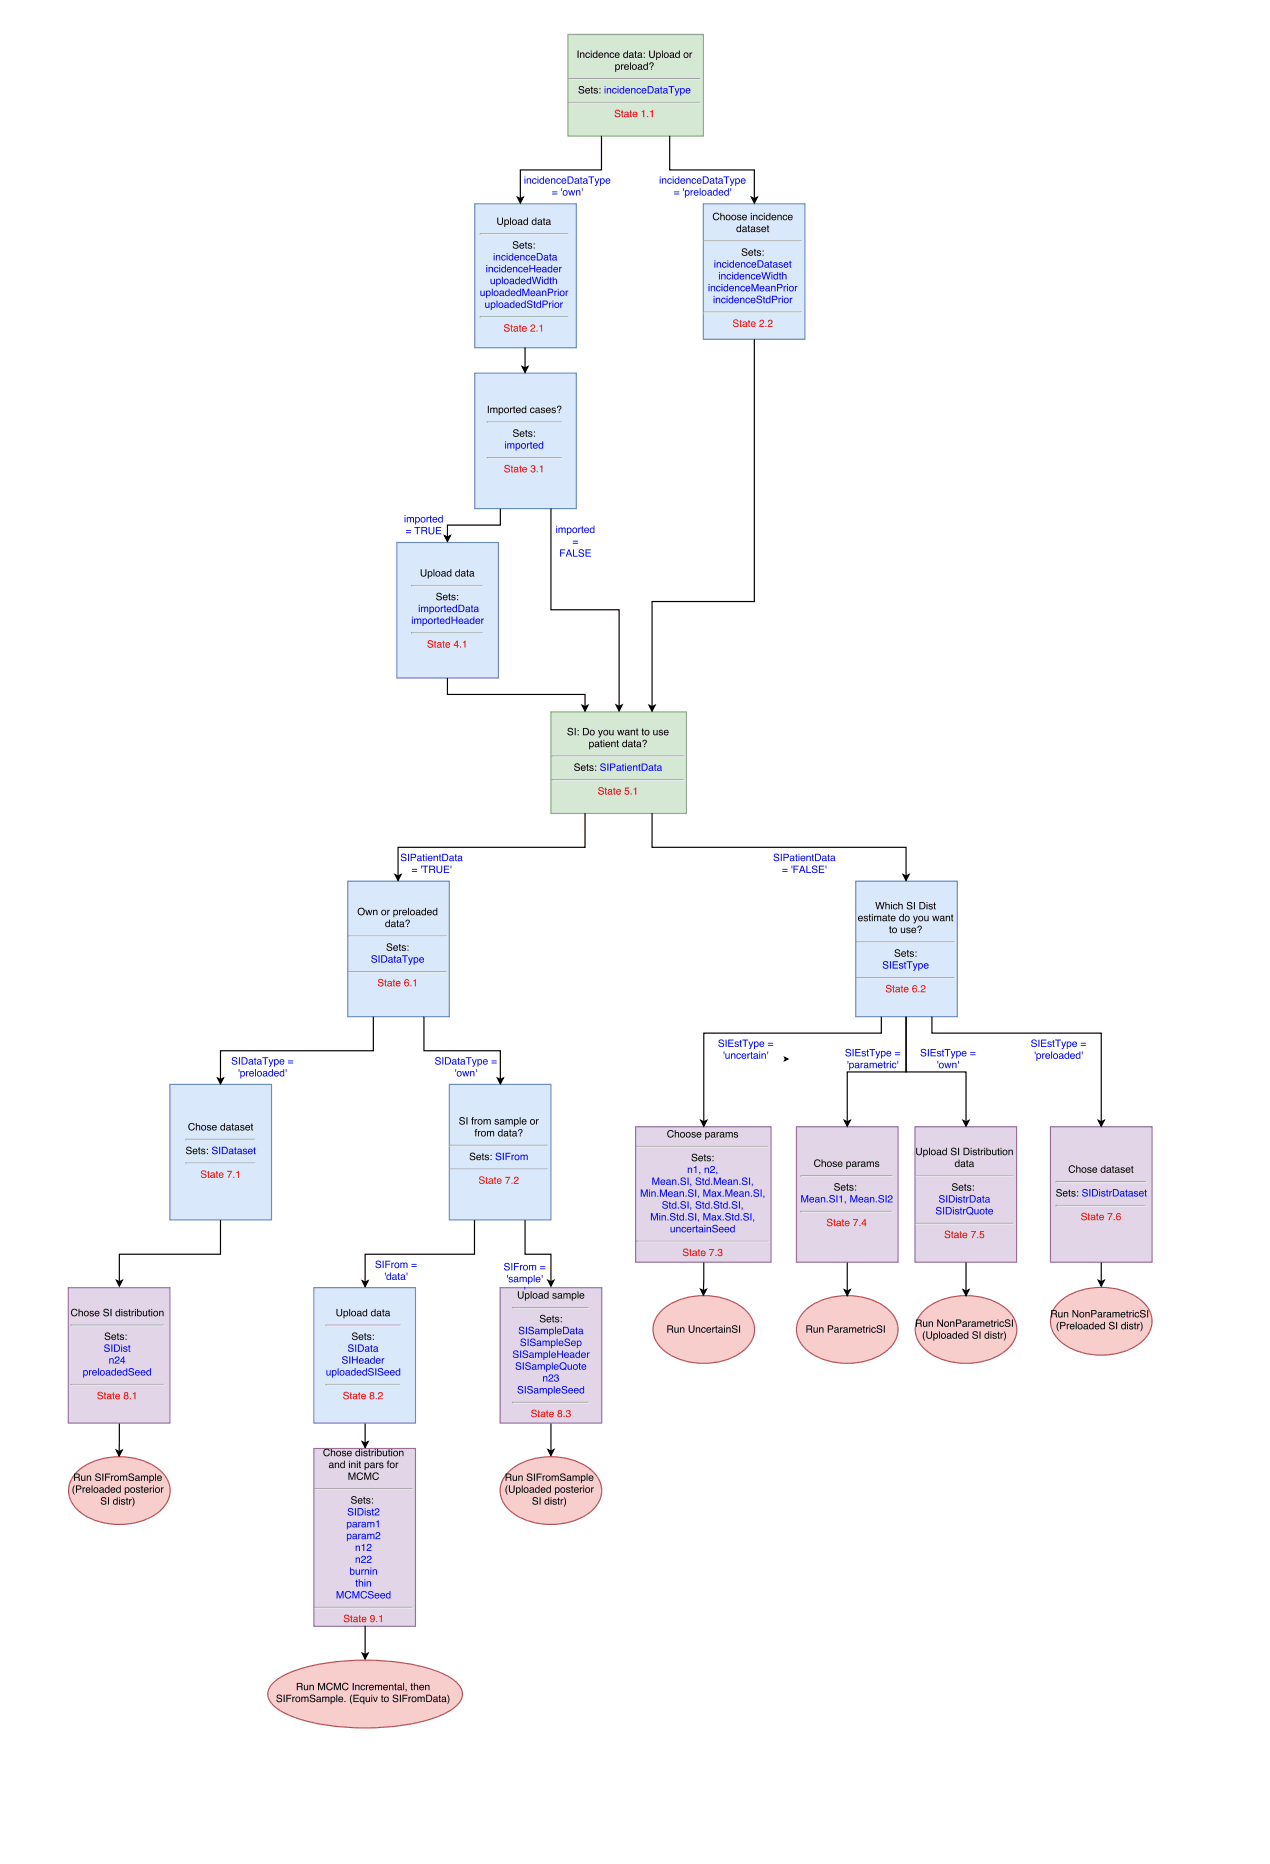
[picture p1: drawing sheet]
<svg xmlns="http://www.w3.org/2000/svg" width="381mm" height="559mm" viewBox="0 0 381 559" stroke-linecap="round" stroke-linejoin="round" font-family="sans-serif">
<path d="M170.4 10.3h40.6v30.5h-40.6z" fill="#d5e8d4"/>
<path d="M170.4 10.3h40.6v30.5h-40.6z" fill="none" stroke="#82b366" stroke-width=".35"/>
<path d="M170.4 23.6h39.9" fill="none" stroke="#9a9a9a" stroke-width=".3"/>
<path d="M170.4 23.8h39.9" fill="none" stroke="#eee" stroke-width=".3"/>
<path d="M170.4 23.5h.2l-.2 .5z" fill="#9a9a9a"/>
<path d="M210.3 23.5v.5h-.3z" fill="#eee"/>
<path d="M170.4 30.7h39.9" fill="none" stroke="#9a9a9a" stroke-width=".3"/>
<path d="M170.4 30.9h39.9" fill="none" stroke="#eee" stroke-width=".3"/>
<path d="M170.4 30.6h.2l-.2 .5z" fill="#9a9a9a"/>
<path d="M210.3 30.6v.5h-.3z" fill="#eee"/>
<g fill="#000">
<path d="M173.3 15.2h.3v2.2h-.3zM174 15.8h.3v.2a.57 .57 0 0 1 .6-.2 .57 .57 0 0 1 .4 .5v1.1h-.3v-1a.39 .39 0 0 0-.4-.4 .39 .39 0 0 0-.3 .5v.9h-.3zM175.8 16a.65 .65 0 0 1 .7-.3 .65 .65 0 0 1 .5 .6h-.3a.44 .44 0 0 0-.6-.3 .44 .44 0 0 0-.2 .6 .42 .42 0 0 0 .3 .6 .42 .42 0 0 0 .5-.4h.3a.75 .75 0 0 1-1.1 .5 .75 .75 0 0 1-.2-1.2zM177.2 15.8h.3v1.6h-.3zM177.2 15.2h.3v.3h-.3zM178.2 16.1a.58 .58 0 0 0-.1 .9 .58 .58 0 0 0 .9 0 .58 .58 0 0 0-.2-.9zM178.1 15.8h.6l.3 .2v-.8h.2v2.2h-.2v-.3a.78 .78 0 0 1-1.2-.1 .78 .78 0 0 1 .3-1.2zM179.7 16a.73 .73 0 0 1 .9-.2 .73 .73 0 0 1 .4 .8h-1.2a.45 .45 0 0 0 .3 .6 .45 .45 0 0 0 .6-.3h.2a.8 .8 0 0 1-1.2 .4 .8 .8 0 0 1 0-1.3zM179.9 16.1l-.1 .3h.9l-.3-.4zM181.3 15.8h.3v.2a.57 .57 0 0 1 .6-.2 .57 .57 0 0 1 .4 .5v1.1h-.3v-1a.39 .39 0 0 0-.5-.4 .39 .39 0 0 0-.2 .5v.9h-.3zM183.1 16a.65 .65 0 0 1 .7-.3 .65 .65 0 0 1 .5 .6h-.3a.44 .44 0 0 0-.6-.3 .44 .44 0 0 0-.2 .6 .42 .42 0 0 0 .3 .6 .42 .42 0 0 0 .5-.4h.3a.75 .75 0 0 1-1.1 .5 .75 .75 0 0 1-.2-1.2zM184.6 16a.73 .73 0 0 1 .9-.2 .73 .73 0 0 1 .4 .8h-1.2a.45 .45 0 0 0 .4 .6 .45 .45 0 0 0 .5-.3h.3a.8 .8 0 0 1-1.3 .4 .8 .8 0 0 1 0-1.3zM184.9 16.1l-.2 .3h.9l-.3-.4zM187.4 16.1a.58 .58 0 0 0-.2 .9 .58 .58 0 0 0 .9 0 .58 .58 0 0 0-.1-.9zM187.3 15.8h.5l.3 .2v-.8h.3v2.2h-.3v-.3a.78 .78 0 0 1-1.2-.1 .78 .78 0 0 1 .4-1.2zM189 16.8a.35 .35 0 0 0 .4 .4 .35 .35 0 0 0 .2-.6zM188.8 15.9a.71 .71 0 0 1 1.2 .3l.2 1.2-.4-.3a.53 .53 0 0 1-1 .2 .53 .53 0 0 1 .4-.9l.5-.1a.36 .36 0 0 0-.3-.4 .36 .36 0 0 0-.4 .3h-.2zM190.5 15.3h.3v.5h.2v.2h-.2v1l.2 .4-.5-.2v-1.2h-.2zM191.5 16.8a.35 .35 0 0 0 .5 .4 .35 .35 0 0 0 .2-.6zM191.4 15.9a.71 .71 0 0 1 1.1 .3l.2 1.2-.4-.3a.53 .53 0 0 1-.9 .2 .53 .53 0 0 1 .3-.9l.6-.1a.36 .36 0 0 0-.4-.4 .36 .36 0 0 0-.3 .3h-.3zM193.1 15.8h.3v.3h-.3zM193.1 17h.3v.4h-.3zM194.7 15.2h.3v1.3a.56 .56 0 0 0 .6 .7 .56 .56 0 0 0 .6-.7v-1.3h.3v1.2a.87 .87 0 0 1-.9 1 .87 .87 0 0 1-.9-1zM197.3 16.1a.53 .53 0 0 0-.2 .8 .53 .53 0 0 0 .8 0 .54 .54 0 0 0 0-.7 .54 .54 0 0 0-.6-.1zM196.9 15.8h.2v.2a.75 .75 0 0 1 1.1 0 .75 .75 0 0 1-.1 1.1l-.5 .3-.5-.2v.8h-.2zM198.6 15.2h.2v2.2h-.2zM199.4 16.5a.56 .56 0 0 0 1.1 0 .56 .56 0 0 0-1.1 0zM199.1 16.6a.85 .85 0 0 1 1.7 0 .85 .85 0 0 1-1.7 0zM201.2 16.8a.35 .35 0 0 0 .4 .4 .35 .35 0 0 0 .2-.6zM201 15.9a.71 .71 0 0 1 1.2 .3l.2 1.2-.5-.3a.53 .53 0 0 1-.9 .2 .53 .53 0 0 1 .4-.9l.5-.1a.36 .36 0 0 0-.3-.4 .36 .36 0 0 0-.4 .3h-.3zM202.9 16.1a.58 .58 0 0 0-.1 .9 .58 .58 0 0 0 .9 0 .58 .58 0 0 0-.1-.9zM202.8 15.8h.6l.3 .2v-.8h.2v2.2h-.2v-.3a.78 .78 0 0 1-1.2-.1 .78 .78 0 0 1 .3-1.2zM205.3 16.5a.56 .56 0 0 0 1.1 0 .56 .56 0 0 0-1.1 0zM205.1 16.6a.81 .81 0 0 1 1.6 0 .81 .81 0 0 1-1.6 0zM206.9 15.8h.2v.2l.6-.3v.3l-.5 .3-.1 1.1h-.2z"/>
<path d="M173.8 26a.86 .86 0 0 1 1.4 .5h-.3a.46 .46 0 0 0-.5-.6 .46 .46 0 0 0-.2 .8 .81 .81 0 0 1 .8 .2 .81 .81 0 0 1 .2 .9 .94 .94 0 0 1-1 .3 .94 .94 0 0 1-.7-.8h.3a.54 .54 0 0 0 .6 .6 .54 .54 0 0 0 .5-.7 1.08 1.08 0 0 1-1.3-.9zM175.7 26.6a.73 .73 0 0 1 .9-.1 .73 .73 0 0 1 .4 .8h-1.2a.45 .45 0 0 0 .4 .5 .45 .45 0 0 0 .5-.3h.3a.8 .8 0 0 1-1.3 .4 .8 .8 0 0 1 0-1.3zM176 26.8l-.2 .3h.9l-.3-.4zM177.4 26h.2v.4h.3v.2h-.3v1.1l.3 .3-.5-.2v-1.2h-.2zM178.3 26.5a.64 .64 0 0 1 1 .4h-.2a.34 .34 0 0 0-.4-.3 .34 .34 0 0 0-.3 .3l.1 .1a.58 .58 0 0 1 .8 .3 .58 .58 0 0 1-.4 .8l-.7-.2-.1-.4h.2a.39 .39 0 0 0 .4 .4 .39 .39 0 0 0 .4-.4l-.1-.1a.66 .66 0 0 1-.6-.2 .66 .66 0 0 1-.1-.7zM179.8 26.5h.3v.3h-.3zM179.8 27.7h.3v.3h-.3z"/>
<path d="M185 19.6a.53 .53 0 0 0-.2 .8 .53 .53 0 0 0 .9 .1 .54 .54 0 0 0-.1-.7 .54 .54 0 0 0-.6-.2zM184.6 19.3h.2v.2a.75 .75 0 0 1 1.1 .1 .75 .75 0 0 1 0 1l-.6 .4-.5-.3v.8h-.2zM186.3 19.3h.3v.3l.5-.3v.3l-.5 .2v1.1h-.3zM187.4 19.5a.73 .73 0 0 1 .9-.1 .73 .73 0 0 1 .4 .8h-1.2a.45 .45 0 0 0 .3 .5 .45 .45 0 0 0 .6-.3h.2a.8 .8 0 0 1-1.2 .4 .8 .8 0 0 1 0-1.3zM187.6 19.6l-.1 .4h.9l-.3-.5zM189 18.7h.3v2.2h-.3zM189.8 20.1a.56 .56 0 0 0 1.1 0 .56 .56 0 0 0-1.1 0zM189.6 20.1a.81 .81 0 0 1 1.6 0 .81 .81 0 0 1-1.6 0zM191.6 20.4a.35 .35 0 0 0 .5 .3 .35 .35 0 0 0 .1-.5zM191.5 19.5a.71 .71 0 0 1 1.1 .2l.2 1.2-.4-.2a.53 .53 0 0 1-.9 .2 .53 .53 0 0 1 .3-.9l.5-.1a.36 .36 0 0 0-.3-.4 .36 .36 0 0 0-.4 .3h-.2zM193.4 19.7a.58 .58 0 0 0-.1 .8 .58 .58 0 0 0 .8 0 .58 .58 0 0 0-.1-.8zM193.3 19.4l.5-.1 .3 .2v-.8h.3v2.2h-.3v-.2a.78 .78 0 0 1-1.2-.2 .78 .78 0 0 1 .4-1.1zM195.3 20.6h.3v.3h-.3zM195 18.9a.7 .7 0 0 1 1.1 .2 .7 .7 0 0 1-.5 1v.3h-.3l.4-.8a.38 .38 0 0 0 0-.6 .38 .38 0 0 0-.6 .2l-.3 .2z"/>
</g>
<path d="M181.4 26.4h.3v1.6h-.3zM181.4 25.8h.3v.3h-.3zM182.1 26.4h.2v.3a.57 .57 0 0 1 .7-.3 .57 .57 0 0 1 .4 .6v1h-.3v-1a.39 .39 0 0 0-.5-.3 .39 .39 0 0 0-.3 .5v.8h-.2zM183.8 26.6a.65 .65 0 0 1 .7-.2 .65 .65 0 0 1 .5 .6h-.3a.44 .44 0 0 0-.5-.4 .44 .44 0 0 0-.3 .7 .42 .42 0 0 0 .3 .5 .42 .42 0 0 0 .5-.3h.3a.75 .75 0 0 1-1.1 .5 .75 .75 0 0 1-.2-1.2zM185.3 26.4h.2v1.6h-.2zM185.3 25.8h.2v.3h-.2zM186.2 26.8a.58 .58 0 0 0-.1 .9 .58 .58 0 0 0 .9-.1 .58 .58 0 0 0-.1-.8zM186.1 26.5l.6-.1 .3 .2v-.8h.2v2.2h-.2v-.2a.78 .78 0 0 1-1.2-.1 .78 .78 0 0 1 .3-1.2zM187.8 26.6a.73 .73 0 0 1 .9-.1 .73 .73 0 0 1 .3 .8h-1.2a.45 .45 0 0 0 .4 .5 .45 .45 0 0 0 .5-.3h.3a.8 .8 0 0 1-1.2 .4 .8 .8 0 0 1 0-1.3zM188 26.8l-.2 .3h.9l-.3-.4zM189.3 26.4h.3v.3a.57 .57 0 0 1 .6-.3 .57 .57 0 0 1 .4 .6v1h-.2v-1a.39 .39 0 0 0-.5-.3 .39 .39 0 0 0-.3 .5v.8h-.3zM191.1 26.6a.65 .65 0 0 1 .7-.2 .65 .65 0 0 1 .5 .6h-.3a.44 .44 0 0 0-.6-.4 .44 .44 0 0 0-.2 .7 .42 .42 0 0 0 .3 .5 .42 .42 0 0 0 .5-.3h.3a.75 .75 0 0 1-1.1 .5 .75 .75 0 0 1-.2-1.2zM192.7 26.6a.73 .73 0 0 1 .9-.1 .73 .73 0 0 1 .3 .8h-1.1a.45 .45 0 0 0 .3 .5 .45 .45 0 0 0 .5-.3h.3a.8 .8 0 0 1-1.2 .4 .8 .8 0 0 1 0-1.3zM192.9 26.8l-.1 .3h.8l-.2-.4zM194.6 26.1v1.7h.5a.86 .86 0 0 0 .7-.9 .86 .86 0 0 0-.7-.8zM194.3 25.8h.9a1.11 1.11 0 0 1 .9 1.1 1.11 1.11 0 0 1-.9 1.1h-.9zM196.7 27.5a.35 .35 0 0 0 .4 .3 .35 .35 0 0 0 .2-.5zM196.5 26.6a.71 .71 0 0 1 1.2 .2l.2 1.2-.4-.2a.53 .53 0 0 1-1 .2 .53 .53 0 0 1 .4-.9l.5-.1a.36 .36 0 0 0-.3-.4 .36 .36 0 0 0-.4 .3h-.2zM198.2 26h.3v.4h.2v.2h-.2v1.1l.2 .3-.5-.2v-1.2h-.2zM199.2 27.5a.35 .35 0 0 0 .5 .3 .35 .35 0 0 0 .2-.5zM199.1 26.6a.71 .71 0 0 1 1.1 .2l.2 1.2-.4-.2a.53 .53 0 0 1-.9 .2 .53 .53 0 0 1 .3-.9l.6-.1a.36 .36 0 0 0-.4-.4 .36 .36 0 0 0-.4 .3h-.2zM200.5 25.8h1.8v.3h-.7v1.9h-.3v-1.9h-.8zM202.4 26.4h.3l.4 1.3 .4-1.3h.3l-.3 1a1.23 1.23 0 0 1-.9 1.3l-.1-.3h.3l.2-.3zM204.4 26.8a.53 .53 0 0 0-.1 .7 .53 .53 0 0 0 .8 .1 .54 .54 0 0 0 0-.7 .54 .54 0 0 0-.7-.1zM204 26.4h.3v.2a.75 .75 0 0 1 1.1 .1 .75 .75 0 0 1-.1 1.1l-.5 .3-.5-.3v.9h-.3zM205.9 26.6a.73 .73 0 0 1 .9-.1 .73 .73 0 0 1 .3 .8h-1.1a.45 .45 0 0 0 .3 .5 .45 .45 0 0 0 .5-.3h.3a.8 .8 0 0 1-1.2 .4 .8 .8 0 0 1 0-1.3zM206.1 26.8l-.1 .3h.9l-.3-.4z" fill="#00f"/>
<path d="M184.7 33.1a.86 .86 0 0 1 1.4 .5h-.3a.46 .46 0 0 0-.6-.6 .46 .46 0 0 0-.2 .8 .81 .81 0 0 1 .9 .2 .81 .81 0 0 1 .1 .9 .94 .94 0 0 1-1 .3 .94 .94 0 0 1-.6-.8h.3a.54 .54 0 0 0 .6 .6 .54 .54 0 0 0 .4-.7 1.08 1.08 0 0 1-1.2-.9zM186.5 33.1h.3v.4h.2v.3h-.2v1l.2 .3-.5-.1v-1.2h-.2zM187.5 34.6a.35 .35 0 0 0 .5 .3 .35 .35 0 0 0 .2-.5zM187.4 33.7a.71 .71 0 0 1 1.2 .2l.1 1.2-.4-.2a.53 .53 0 0 1-.9 .2 .53 .53 0 0 1 .3-.9l.6-.1a.36 .36 0 0 0-.3-.4 .36 .36 0 0 0-.4 .3h-.3zM189.1 33.1h.2v.4h.3v.3h-.3v1l.3 .3-.5-.1v-1.2h-.3zM190 33.7a.73 .73 0 0 1 .9-.1 .73 .73 0 0 1 .3 .8h-1.2a.45 .45 0 0 0 .4 .5 .45 .45 0 0 0 .5-.3h.3a.8 .8 0 0 1-1.2 .4 .8 .8 0 0 1 0-1.3zM190.2 33.9l-.1 .3h.8l-.2-.4zM192.5 33.4l.8-.4v2.1h-.3v-1.5h-.5zM194.1 34.8h.4v.3h-.4zM195 33.4l.8-.4v2.1h-.3v-1.5h-.5z" fill="#f00"/>
<path d="M142.4 61.1h30.5v43.2h-30.5z" fill="#dae8fc"/>
<path d="M142.4 61.1h30.5v43.2h-30.5z" fill="none" stroke="#6c8ebf" stroke-width=".35"/>
<path d="M143.9 70.1h26.7" fill="none" stroke="#9a9a9a" stroke-width=".3"/>
<path d="M143.9 70.4h26.7" fill="none" stroke="#eee" stroke-width=".3"/>
<path d="M143.9 70h.3l-.3 .5z" fill="#9a9a9a"/>
<path d="M170.6 70v.5h-.3z" fill="#eee"/>
<path d="M143.9 95h26.7" fill="none" stroke="#9a9a9a" stroke-width=".3"/>
<path d="M143.9 95.3h26.7" fill="none" stroke="#eee" stroke-width=".3"/>
<path d="M143.9 94.9h.3l-.3 .5z" fill="#9a9a9a"/>
<path d="M170.3 95.1l.3-.2v.5h-.3z" fill="#eee"/>
<g fill="#000">
<path d="M149.2 65.3h.3v1.3a.56 .56 0 0 0 .5 .7 .56 .56 0 0 0 .6-.7v-1.3h.3v1.2a.87 .87 0 0 1-.9 1 .87 .87 0 0 1-.8-1zM151.7 66.2a.53 .53 0 0 0-.1 .8 .53 .53 0 0 0 .8 0 .54 .54 0 0 0 0-.7 .54 .54 0 0 0-.7-.1zM151.3 65.9h.3v.2a.75 .75 0 0 1 1 0 .75 .75 0 0 1 0 1.1l-.6 .3-.4-.2v.8h-.3zM153 65.3h.3v2.2h-.3zM153.8 66.6a.56 .56 0 0 0 1.1 0 .56 .56 0 0 0-1.1 0zM153.6 66.7a.81 .81 0 0 1 1.6 0 .81 .81 0 0 1-1.6 0zM155.6 66.9a.35 .35 0 0 0 .5 .3 .35 .35 0 0 0 .1-.5zM155.5 66a.71 .71 0 0 1 1.1 .3l.2 1.2-.4-.3a.53 .53 0 0 1-.9 .2 .53 .53 0 0 1 .3-.9l.6-.1a.36 .36 0 0 0-.4-.4 .36 .36 0 0 0-.4 .3h-.2zM157.4 66.2a.58 .58 0 0 0-.1 .9 .58 .58 0 0 0 .8 0 .58 .58 0 0 0-.1-.9zM157.3 65.9l.5-.1 .3 .3v-.8h.3v2.2h-.3v-.3a.78 .78 0 0 1-1.1-.1 .78 .78 0 0 1 .3-1.2zM159.9 66.2a.58 .58 0 0 0-.1 .9 .58 .58 0 0 0 .9 0 .58 .58 0 0 0-.2-.9zM159.8 65.9l.6-.1 .3 .3v-.8h.2v2.2h-.2v-.3a.78 .78 0 0 1-1.2-.1 .78 .78 0 0 1 .3-1.2zM161.6 66.9a.35 .35 0 0 0 .4 .3 .35 .35 0 0 0 .2-.5zM161.4 66a.71 .71 0 0 1 1.2 .3l.1 1.2-.4-.3a.53 .53 0 0 1-.9 .2 .53 .53 0 0 1 .3-.9l.6-.1a.36 .36 0 0 0-.3-.4 .36 .36 0 0 0-.4 .3h-.3zM163.1 65.4h.2v.5h.3v.2h-.3v1l.3 .4-.5-.2v-1.2h-.3zM164.1 66.9a.35 .35 0 0 0 .5 .3 .35 .35 0 0 0 .1-.5zM164 66a.71 .71 0 0 1 1.1 .3l.2 1.2-.4-.3a.53 .53 0 0 1-1 .2 .53 .53 0 0 1 .4-.9l.5-.1a.36 .36 0 0 0-.3-.4 .36 .36 0 0 0-.4 .3h-.2z"/>
<path d="M154.1 72.5a.86 .86 0 0 1 1.4 .5h-.3a.46 .46 0 0 0-.5-.5 .46 .46 0 0 0-.3 .7 .81 .81 0 0 1 .9 .3 .81 .81 0 0 1 .1 .8 .94 .94 0 0 1-.9 .3 .94 .94 0 0 1-.7-.7h.3a.54 .54 0 0 0 .6 .5 .54 .54 0 0 0 .5-.7 1.08 1.08 0 0 1-1.3-.9zM156 73.2a.73 .73 0 0 1 .9-.2 .73 .73 0 0 1 .4 .9h-1.2a.45 .45 0 0 0 .3 .5 .45 .45 0 0 0 .6-.3h.2a.8 .8 0 0 1-1.2 .4 .8 .8 0 0 1 0-1.3zM156.2 73.3l-.1 .3h.9l-.3-.4zM157.6 72.5h.3v.5h.3v.2h-.3v1l.3 .4-.5-.2-.1-1.2h-.2zM158.5 73.1a.64 .64 0 0 1 1.1 .3h-.3a.34 .34 0 0 0-.3-.2 .34 .34 0 0 0-.3 .3h.1a.58 .58 0 0 1 .7 .3 .58 .58 0 0 1-.3 .8l-.7-.1-.2-.4h.3a.39 .39 0 0 0 .4 .3 .39 .39 0 0 0 .4-.4h-.1a.66 .66 0 0 1-.7-.2 .66 .66 0 0 1-.1-.7zM160.1 73h.3v.3h-.3zM160.1 74.2h.3v.4h-.3z"/>
</g>
<g fill="#00f">
<path d="M148.1 76.5h.3v1.6h-.3zM148.1 75.9h.3v.3h-.3zM148.8 76.5h.2v.3a.57 .57 0 0 1 .7-.3 .57 .57 0 0 1 .4 .6v1h-.3v-1a.39 .39 0 0 0-.5-.3 .39 .39 0 0 0-.3 .5v.8h-.2zM150.6 76.7a.65 .65 0 0 1 .7-.2 .65 .65 0 0 1 .4 .6h-.2a.44 .44 0 0 0-.6-.4 .44 .44 0 0 0-.2 .7 .42 .42 0 0 0 .3 .5 .42 .42 0 0 0 .5-.3h.2a.75 .75 0 0 1-1 .5 .75 .75 0 0 1-.2-1.2zM152 76.5h.3v1.6h-.3zM152 75.9h.3v.3h-.3zM153 76.9a.58 .58 0 0 0-.1 .9 .58 .58 0 0 0 .8-.1 .58 .58 0 0 0-.1-.8zM152.9 76.6l.5-.1 .3 .2v-.8h.3v2.2h-.3v-.2a.78 .78 0 0 1-1.1-.2 .78 .78 0 0 1 .3-1.1zM154.5 76.7a.73 .73 0 0 1 .9-.1 .73 .73 0 0 1 .3 .8h-1.1a.45 .45 0 0 0 .3 .5 .45 .45 0 0 0 .5-.3h.3a.8 .8 0 0 1-1.2 .4 .8 .8 0 0 1 0-1.3zM154.7 76.9l-.1 .3h.9l-.3-.5zM156.1 76.5h.2v.3a.57 .57 0 0 1 .7-.3 .57 .57 0 0 1 .4 .6v1h-.3v-1a.39 .39 0 0 0-.5-.3 .39 .39 0 0 0-.3 .5v.8h-.2zM157.9 76.7a.65 .65 0 0 1 .7-.2 .65 .65 0 0 1 .4 .6h-.2a.44 .44 0 0 0-.6-.4 .44 .44 0 0 0-.3 .7 .42 .42 0 0 0 .3 .5 .42 .42 0 0 0 .6-.3h.2a.75 .75 0 0 1-1.1 .5 .75 .75 0 0 1-.2-1.2zM159.4 76.7a.73 .73 0 0 1 .9-.1 .73 .73 0 0 1 .3 .8h-1.1a.45 .45 0 0 0 .3 .5 .45 .45 0 0 0 .6-.3h.2a.8 .8 0 0 1-1.2 .4 .8 .8 0 0 1 0-1.3zM159.6 76.9l-.1 .3h.9l-.3-.5zM161.3 76.2v1.7h.6a.86 .86 0 0 0 .6-.9 .86 .86 0 0 0-.7-.8zM161 75.9h.9a1.11 1.11 0 0 1 .9 1.1 1.11 1.11 0 0 1-.9 1.1h-.9zM163.4 77.6a.35 .35 0 0 0 .5 .3 .35 .35 0 0 0 .1-.5zM163.3 76.7a.71 .71 0 0 1 1.1 .2l.2 1.2-.4-.2a.53 .53 0 0 1-.9 .2 .53 .53 0 0 1 .3-.9l.6-.1a.36 .36 0 0 0-.4-.4 .36 .36 0 0 0-.4 .3h-.2zM164.9 76.1h.3v.4h.2v.2h-.2v1.1l.2 .3-.5-.2v-1.2h-.2zM166 77.6a.35 .35 0 0 0 .4 .3 .35 .35 0 0 0 .2-.5zM165.8 76.7a.71 .71 0 0 1 1.2 .2l.1 1.2-.4-.2a.53 .53 0 0 1-.9 .2 .53 .53 0 0 1 .3-.9l.6-.1a.36 .36 0 0 0-.3-.4 .36 .36 0 0 0-.4 .3h-.3z"/>
<path d="M145.9 80.1h.3v1.6h-.3zM145.9 79.5h.3v.3h-.3zM146.6 80.1h.2v.2a.57 .57 0 0 1 .7-.2 .57 .57 0 0 1 .4 .6v1h-.3v-1a.39 .39 0 0 0-.5-.4 .39 .39 0 0 0-.2 .5v.9h-.3zM148.4 80.3a.65 .65 0 0 1 .7-.2 .65 .65 0 0 1 .4 .5h-.2a.44 .44 0 0 0-.6-.3 .44 .44 0 0 0-.2 .6 .42 .42 0 0 0 .3 .6 .42 .42 0 0 0 .5-.4h.2a.75 .75 0 0 1-1 .5 .75 .75 0 0 1-.2-1.2zM149.8 80.1h.3v1.6h-.3zM149.8 79.5h.3v.3h-.3zM150.8 80.4a.58 .58 0 0 0-.1 .9 .58 .58 0 0 0 .8 0 .58 .58 0 0 0-.1-.9zM150.7 80.2l.5-.1 .3 .2v-.8h.3v2.2h-.3v-.2a.78 .78 0 0 1-1.1-.2 .78 .78 0 0 1 .3-1.1zM152.3 80.3a.73 .73 0 0 1 .9-.2 .73 .73 0 0 1 .3 .9h-1.1a.45 .45 0 0 0 .3 .5 .45 .45 0 0 0 .6-.3h.2a.8 .8 0 0 1-1.2 .4 .8 .8 0 0 1 0-1.3zM152.5 80.4l-.1 .4h.9l-.3-.5zM153.9 80.1h.2v.2a.57 .57 0 0 1 .7-.2 .57 .57 0 0 1 .4 .6v1h-.3v-1a.39 .39 0 0 0-.5-.4 .39 .39 0 0 0-.3 .5v.9h-.2zM155.7 80.3a.65 .65 0 0 1 .7-.2 .65 .65 0 0 1 .4 .5h-.2a.44 .44 0 0 0-.6-.3 .44 .44 0 0 0-.3 .6 .42 .42 0 0 0 .3 .6 .42 .42 0 0 0 .6-.4h.2a.75 .75 0 0 1-1.1 .5 .75 .75 0 0 1-.2-1.2zM157.2 80.3a.73 .73 0 0 1 .9-.2 .73 .73 0 0 1 .4 .9h-1.2a.45 .45 0 0 0 .3 .5 .45 .45 0 0 0 .6-.3h.2a.8 .8 0 0 1-1.2 .4 .8 .8 0 0 1 0-1.3zM157.4 80.4l-.1 .4h.9l-.3-.5zM158.8 79.5h.3v.9h1.2v-.9h.3v2.2h-.3v-1h-1.2v1h-.3zM161.1 80.3a.73 .73 0 0 1 .9-.2 .73 .73 0 0 1 .3 .9h-1.1a.45 .45 0 0 0 .3 .5 .45 .45 0 0 0 .6-.3h.2a.8 .8 0 0 1-1.2 .4 .8 .8 0 0 1 0-1.3zM161.3 80.4l-.1 .4h.9l-.3-.5zM162.9 81.1a.35 .35 0 0 0 .5 .4 .35 .35 0 0 0 .1-.6zM162.8 80.3a.71 .71 0 0 1 1.1 .2l.2 1.2-.4-.2a.53 .53 0 0 1-.9 .1 .53 .53 0 0 1 .3-.8l.5-.2a.36 .36 0 0 0-.3-.4 .36 .36 0 0 0-.4 .4h-.2zM164.7 80.4a.58 .58 0 0 0-.1 .9 .58 .58 0 0 0 .8 0 .58 .58 0 0 0-.1-.9zM164.6 80.2l.5-.1 .3 .2v-.8h.3v2.2h-.3v-.2a.78 .78 0 0 1-1.1-.2 .78 .78 0 0 1 .3-1.1zM166.2 80.3a.73 .73 0 0 1 .9-.2 .73 .73 0 0 1 .3 .9h-1.1a.45 .45 0 0 0 .3 .5 .45 .45 0 0 0 .5-.3h.3a.8 .8 0 0 1-1.2 .4 .8 .8 0 0 1 0-1.3zM166.4 80.4l-.1 .4h.9l-.3-.5zM167.8 80.1h.2v.3l.5-.3v.2l-.4 .3-.1 1.1h-.2z"/>
<path d="M147.2 83.6h.2v1.1a.41 .41 0 0 0 .6 .3 .41 .41 0 0 0 .2-.6v-.8h.3v1.6h-.3v-.2a.55 .55 0 0 1-.6 .3 .55 .55 0 0 1-.4-.6zM149.3 84a.53 .53 0 0 0-.2 .8 .53 .53 0 0 0 .8 0 .54 .54 0 0 0 0-.7 .54 .54 0 0 0-.6-.1zM148.9 83.6h.2v.3a.75 .75 0 0 1 1.1 0 .75 .75 0 0 1-.1 1.1l-.5 .3-.5-.2v.8h-.2zM150.6 83h.2v2.2h-.2zM151.4 84.4a.56 .56 0 0 0 1.1 0 .56 .56 0 0 0-1.1 0zM151.1 84.5a.81 .81 0 0 1 1.6 0 .81 .81 0 0 1-1.6 0zM153.2 84.7a.35 .35 0 0 0 .4 .3 .35 .35 0 0 0 .2-.5zM153 83.8a.71 .71 0 0 1 1.2 .2l.2 1.2-.5-.2a.53 .53 0 0 1-.9 .2 .53 .53 0 0 1 .4-.9l.5-.1a.36 .36 0 0 0-.3-.4 .36 .36 0 0 0-.4 .3h-.3zM154.9 84a.58 .58 0 0 0-.1 .9 .58 .58 0 0 0 .9-.1 .58 .58 0 0 0-.1-.8zM154.8 83.7l.6-.1 .3 .2v-.8h.2v2.2h-.2v-.2a.78 .78 0 0 1-1.2-.1 .78 .78 0 0 1 .3-1.2zM156.4 83.8a.73 .73 0 0 1 .9-.1 .73 .73 0 0 1 .4 .8h-1.2a.45 .45 0 0 0 .4 .5 .45 .45 0 0 0 .5-.3h.3a.8 .8 0 0 1-1.3 .4 .8 .8 0 0 1 0-1.3zM156.7 84l-.2 .3h.9l-.3-.4zM158.3 84a.58 .58 0 0 0-.1 .9 .58 .58 0 0 0 .9-.1 .58 .58 0 0 0-.2-.8zM158.2 83.7l.6-.1 .3 .2v-.8h.2v2.2h-.2v-.2a.78 .78 0 0 1-1.2-.1 .78 .78 0 0 1 .3-1.2zM159.6 83h.3l.4 1.8 .5-1.8h.3l.5 1.8 .4-1.8h.4l-.6 2.2h-.3l-.5-1.8-.5 1.8h-.4zM162.6 83.6h.3v1.6h-.3zM162.6 83h.3v.3h-.3zM163.6 84a.58 .58 0 0 0-.1 .9 .58 .58 0 0 0 .8-.1 .58 .58 0 0 0-.1-.8zM163.5 83.7l.5-.1 .3 .2v-.8h.3v2.2h-.3v-.2a.78 .78 0 0 1-1.2-.1 .78 .78 0 0 1 .4-1.2zM165 83.2h.3v.4h.2v.3h-.2v1l.2 .3-.5-.1v-1.2h-.2zM165.8 83h.3v.9a.56 .56 0 0 1 .6-.3 .56 .56 0 0 1 .4 .6v1h-.3v-1a.39 .39 0 0 0-.4-.4 .39 .39 0 0 0-.3 .6v.8h-.3z"/>
<path d="M144.1 87.2h.3v1.1a.41 .41 0 0 0 .5 .3 .41 .41 0 0 0 .2-.6v-.8h.3v1.6h-.2v-.2a.55 .55 0 0 1-.7 .2 .55 .55 0 0 1-.4-.5zM146.2 87.5a.53 .53 0 0 0-.1 .8 .53 .53 0 0 0 .8 0 .54 .54 0 0 0 0-.7 .54 .54 0 0 0-.7-.1zM145.8 87.2h.3v.2a.75 .75 0 0 1 1.1 0 .75 .75 0 0 1-.1 1.1l-.6 .3-.4-.2v.8h-.3zM147.5 86.6h.3v2.2h-.3zM148.3 88a.56 .56 0 0 0 1.1 0 .56 .56 0 0 0-1.1 0zM148.1 88a.81 .81 0 0 1 1.6 0 .81 .81 0 0 1-1.6 0zM150.1 88.2a.35 .35 0 0 0 .5 .4 .35 .35 0 0 0 .2-.6zM150 87.4a.71 .71 0 0 1 1.1 .2l.2 1.2-.4-.2a.53 .53 0 0 1-.9 .1 .53 .53 0 0 1 .3-.8l.6-.2a.36 .36 0 0 0-.4-.3 .36 .36 0 0 0-.4 .3h-.2zM151.9 87.6a.58 .58 0 0 0-.1 .8 .58 .58 0 0 0 .8 0 .58 .58 0 0 0-.1-.9zM151.8 87.3l.5-.1 .3 .2v-.8h.3v2.2h-.3v-.2a.78 .78 0 0 1-1.1-.2 .78 .78 0 0 1 .3-1.1zM153.4 87.4a.73 .73 0 0 1 .9-.2 .73 .73 0 0 1 .3 .9h-1.1a.45 .45 0 0 0 .3 .5 .45 .45 0 0 0 .6-.3h.2a.8 .8 0 0 1-1.2 .4 .8 .8 0 0 1 0-1.3zM153.6 87.5l-.1 .4h.9l-.3-.5zM155.3 87.6a.58 .58 0 0 0-.1 .8 .58 .58 0 0 0 .8 0 .58 .58 0 0 0-.1-.9zM155.2 87.3l.5-.1 .3 .2v-.8h.3v2.2h-.3v-.2a.78 .78 0 0 1-1.1-.2 .78 .78 0 0 1 .3-1.1zM156.7 86.6h.4l.6 1.8 .7-1.8h.4v2.2h-.3v-1.9l-.6 1.9h-.3l-.6-1.9v1.9h-.3zM159.3 87.4a.73 .73 0 0 1 .9-.2 .73 .73 0 0 1 .4 .9h-1.2a.45 .45 0 0 0 .3 .5 .45 .45 0 0 0 .6-.3h.2a.8 .8 0 0 1-1.2 .4 .8 .8 0 0 1 0-1.3zM159.5 87.5l-.1 .4h.9l-.3-.5zM161.1 88.2a.35 .35 0 0 0 .5 .4 .35 .35 0 0 0 .2-.6zM161 87.4a.71 .71 0 0 1 1.2 .2l.1 1.2-.4-.2a.53 .53 0 0 1-.9 .1 .53 .53 0 0 1 .3-.8l.6-.2a.36 .36 0 0 0-.4-.3 .36 .36 0 0 0-.3 .3h-.3zM162.6 87.2h.2v.2a.57 .57 0 0 1 .7-.2 .57 .57 0 0 1 .4 .6v1h-.3v-1a.39 .39 0 0 0-.5-.4 .39 .39 0 0 0-.2 .6v.8h-.3zM164.4 86.6h.9a.63 .63 0 0 1 .7 .6 .63 .63 0 0 1-.7 .7h-.7v.9h-.2zM164.6 86.9v.7h.6a.38 .38 0 0 0 .5-.4 .38 .38 0 0 0-.5-.3zM166.3 87.2h.3v.3l.5-.3v.2l-.5 .3v1.1h-.3zM167.3 87.2h.3v1.6h-.3zM167.3 86.6h.3v.3h-.3zM168.1 88a.56 .56 0 0 0 1.1 0 .56 .56 0 0 0-1.1 0zM167.9 88a.81 .81 0 0 1 1.6 0 .81 .81 0 0 1-1.6 0zM169.7 87.2h.3v.3l.5-.3v.2l-.5 .3v1.1h-.3z"/>
<path d="M145.6 90.7h.2v1.1a.41 .41 0 0 0 .6 .3 .41 .41 0 0 0 .2-.6v-.8h.2v1.6h-.2v-.2a.55 .55 0 0 1-.6 .3 .55 .55 0 0 1-.4-.6zM147.6 91.1a.53 .53 0 0 0-.1 .8 .53 .53 0 0 0 .8 0 .54 .54 0 0 0 0-.7 .54 .54 0 0 0-.7-.1zM147.2 90.8h.3v.2a.75 .75 0 0 1 1.1 0 .75 .75 0 0 1-.1 1.1l-.5 .3-.5-.2v.8h-.3zM149 90.2h.2v2.1h-.2zM149.8 91.5a.56 .56 0 0 0 1.1 0 .56 .56 0 0 0-1.1 0zM149.5 91.6a.81 .81 0 0 1 1.6 0 .81 .81 0 0 1-1.6 0zM151.6 91.8a.35 .35 0 0 0 .4 .3 .35 .35 0 0 0 .2-.5zM151.4 90.9a.71 .71 0 0 1 1.2 .3l.2 1.2-.5-.3a.53 .53 0 0 1-.9 .2 .53 .53 0 0 1 .4-.9l.5-.1a.36 .36 0 0 0-.3-.4 .36 .36 0 0 0-.4 .3h-.3zM153.3 91.1a.58 .58 0 0 0-.1 .9 .58 .58 0 0 0 .9 0 .58 .58 0 0 0-.1-.9zM153.2 90.8l.6-.1 .3 .3v-.9h.2v2.2h-.2v-.2a.78 .78 0 0 1-1.2-.1 .78 .78 0 0 1 .3-1.2zM154.8 91a.73 .73 0 0 1 .9-.2 .73 .73 0 0 1 .4 .8h-1.2a.45 .45 0 0 0 .4 .6 .45 .45 0 0 0 .5-.4h.3a.8 .8 0 0 1-1.3 .4 .8 .8 0 0 1 0-1.2zM155.1 91.1l-.2 .3h.9l-.3-.4zM156.7 91.1a.58 .58 0 0 0-.1 .9 .58 .58 0 0 0 .9 0 .58 .58 0 0 0-.2-.9zM156.6 90.8l.6-.1 .3 .3v-.9h.2v2.2h-.2v-.2a.78 .78 0 0 1-1.2-.1 .78 .78 0 0 1 .3-1.2zM158.3 90.3a.86 .86 0 0 1 1.4 .5h-.2a.46 .46 0 0 0-.6-.5 .46 .46 0 0 0-.2 .7 .81 .81 0 0 1 .9 .2 .81 .81 0 0 1 .1 .9 .94 .94 0 0 1-1 .3 .94 .94 0 0 1-.6-.8h.2a.54 .54 0 0 0 .6 .6 .54 .54 0 0 0 .5-.7 1.08 1.08 0 0 1-1.2-.9zM160.2 90.3h.3v.4h.2v.3h-.2v1l.2 .3-.5-.1v-1.2h-.2zM161.3 91.1a.58 .58 0 0 0-.1 .9 .58 .58 0 0 0 .8 0 .58 .58 0 0 0-.1-.9zM161.2 90.8l.5-.1 .3 .3v-.9h.3v2.2h-.3v-.2a.78 .78 0 0 1-1.1-.1 .78 .78 0 0 1 .3-1.2zM162.7 90.2h1a.63 .63 0 0 1 .7 .6 .63 .63 0 0 1-.7 .6h-.7v.9h-.3zM163 90.4v.8h.6a.38 .38 0 0 0 .5-.4 .38 .38 0 0 0-.5-.4zM164.7 90.7h.3v.3l.5-.3v.3l-.5 .3v1h-.3zM165.7 90.8h.3v1.5h-.3zM165.7 90.2h.3v.3h-.3zM166.5 91.5a.56 .56 0 0 0 1.1 0 .56 .56 0 0 0-1.1 0zM166.3 91.6a.81 .81 0 0 1 1.6 0 .81 .81 0 0 1-1.6 0zM168.1 90.7h.3v.3l.5-.3v.3l-.5 .3v1h-.3z"/>
</g>
<path d="M151.5 97.4a.86 .86 0 0 1 1.4 .5h-.3a.46 .46 0 0 0-.6-.5 .46 .46 0 0 0-.2 .7 .81 .81 0 0 1 .9 .3 .81 .81 0 0 1 .1 .8 .94 .94 0 0 1-.9 .3 .94 .94 0 0 1-.7-.8h.3a.54 .54 0 0 0 .6 .6 .54 .54 0 0 0 .4-.7 1.08 1.08 0 0 1-1.2-.9zM153.3 97.4h.3v.5h.3v.2h-.3v1l.3 .4-.6-.2v-1.2h-.2zM154.4 98.9a.35 .35 0 0 0 .4 .4 .35 .35 0 0 0 .2-.6zM154.2 98a.71 .71 0 0 1 1.2 .3l.2 1.2-.5-.3a.53 .53 0 0 1-.9 .2 .53 .53 0 0 1 .3-.9l.6-.1a.36 .36 0 0 0-.3-.4 .36 .36 0 0 0-.4 .3h-.3zM155.9 97.4h.2v.5h.3v.2h-.3v1l.3 .4-.5-.2v-1.2h-.2zM156.8 98.1a.73 .73 0 0 1 .9-.2 .73 .73 0 0 1 .3 .8h-1.1a.45 .45 0 0 0 .3 .6 .45 .45 0 0 0 .5-.3h.3a.8 .8 0 0 1-1.2 .4 .8 .8 0 0 1 0-1.3zM157 98.2l-.1 .3h.9l-.3-.4zM159.4 97.5a.73 .73 0 0 1 1.2 .3 .73 .73 0 0 1-.8 1l-.4 .4h1.2v.3h-1.5a1.79 1.79 0 0 1 1.1-1.4 .43 .43 0 0 0-.3-.5 .43 .43 0 0 0-.5 .5h-.2zM161 99.1h.3v.4h-.3zM161.8 97.7l.8-.4v2.2h-.3v-1.6h-.5z" fill="#f00"/>
<g fill="#00f">
<path d="M157.3 53.5h.3v1.6h-.3zM157.3 52.9h.3v.3h-.3zM158 53.5h.3v.2a.57 .57 0 0 1 .6-.2 .57 .57 0 0 1 .4 .6v1h-.2v-1a.39 .39 0 0 0-.5-.4 .39 .39 0 0 0-.3 .6v.8h-.3zM159.8 53.7a.65 .65 0 0 1 .7-.2 .65 .65 0 0 1 .5 .5h-.3a.44 .44 0 0 0-.6-.3 .44 .44 0 0 0-.2 .7 .42 .42 0 0 0 .3 .5 .42 .42 0 0 0 .5-.4h.3a.75 .75 0 0 1-1.1 .6 .75 .75 0 0 1-.2-1.2zM161.2 53.5h.3v1.6h-.3zM161.2 52.9h.3v.3h-.3zM162.2 53.9a.58 .58 0 0 0-.1 .8 .58 .58 0 0 0 .9 0 .58 .58 0 0 0-.2-.8zM162.1 53.6l.6-.1 .3 .2v-.8h.2v2.2h-.2v-.2a.78 .78 0 0 1-1.2-.2 .78 .78 0 0 1 .3-1.1zM163.7 53.7a.73 .73 0 0 1 .9-.1 .73 .73 0 0 1 .4 .8h-1.2a.45 .45 0 0 0 .4 .5 .45 .45 0 0 0 .5-.3h.3a.8 .8 0 0 1-1.3 .4 .8 .8 0 0 1 0-1.3zM163.9 53.8l-.1 .4h.9l-.3-.5zM165.3 53.5h.3v.2a.57 .57 0 0 1 .6-.2 .57 .57 0 0 1 .4 .6v1h-.3v-1a.39 .39 0 0 0-.4-.4 .39 .39 0 0 0-.3 .6v.8h-.3zM167.1 53.7a.65 .65 0 0 1 .7-.2 .65 .65 0 0 1 .5 .5h-.3a.44 .44 0 0 0-.6-.3 .44 .44 0 0 0-.2 .7 .42 .42 0 0 0 .3 .5 .42 .42 0 0 0 .5-.4h.3a.75 .75 0 0 1-1.1 .6 .75 .75 0 0 1-.2-1.2zM168.6 53.7a.73 .73 0 0 1 .9-.1 .73 .73 0 0 1 .4 .8h-1.2a.45 .45 0 0 0 .4 .5 .45 .45 0 0 0 .5-.3h.3a.8 .8 0 0 1-1.3 .4 .8 .8 0 0 1 0-1.3zM168.9 53.8l-.2 .4h.9l-.3-.5zM170.6 53.2v1.7h.5a.86 .86 0 0 0 .7-.9 .86 .86 0 0 0-.7-.8zM170.3 52.9h.9a1.11 1.11 0 0 1 .9 1.1 1.11 1.11 0 0 1-.9 1.1h-.9zM172.7 54.5a.35 .35 0 0 0 .4 .4 .35 .35 0 0 0 .2-.6zM172.5 53.7a.71 .71 0 0 1 1.2 .2l.2 1.2-.5-.2a.53 .53 0 0 1-.9 .2 .53 .53 0 0 1 .3-.9l.6-.1a.36 .36 0 0 0-.3-.4 .36 .36 0 0 0-.4 .3h-.3zM174.2 53.1h.2v.4h.3v.2h-.3v1.1l.3 .3-.5-.2v-1.2h-.2zM175.2 54.5a.35 .35 0 0 0 .5 .4 .35 .35 0 0 0 .1-.6zM175.1 53.7a.71 .71 0 0 1 1.1 .2l.2 1.2-.4-.2a.53 .53 0 0 1-1 .2 .53 .53 0 0 1 .4-.9l.5-.1a.36 .36 0 0 0-.3-.4 .36 .36 0 0 0-.4 .3h-.2zM176.5 52.9h1.8v.3h-.8v1.9h-.3v-1.9h-.7zM178.3 53.5h.4l.4 1.3 .4-1.3h.3l-.3 1a1.23 1.23 0 0 1-.9 1.3l-.1-.3h.3l.1-.3zM180.4 53.8a.53 .53 0 0 0-.1 .8 .53 .53 0 0 0 .8 0 .54 .54 0 0 0 0-.6 .54 .54 0 0 0-.7-.2zM180 53.5h.3v.2a.75 .75 0 0 1 1.1 0 .75 .75 0 0 1-.1 1.1l-.6 .4-.4-.3v.8h-.3zM181.9 53.7a.73 .73 0 0 1 .8-.1 .73 .73 0 0 1 .4 .8h-1.2a.45 .45 0 0 0 .4 .5 .45 .45 0 0 0 .5-.3h.3a.8 .8 0 0 1-1.3 .4 .8 .8 0 0 1 .1-1.3zM182.1 53.8l-.2 .4h.9l-.3-.5z"/>
<path d="M165.6 57.4h1.6v.3h-1.6zM165.6 58.1h1.6v.2h-1.6zM168.4 56.5h.2v.8h-.2zM169 57.8a.6 .6 0 0 0 1.2 0 .6 .6 0 0 0-1.2 0zM168.8 57.9a.81 .81 0 0 1 1.6 0 .81 .81 0 0 1-1.6 0zM170.4 57.1h.3l.3 1.2 .3-1.2h.3l.4 1.2 .3-1.2h.2l-.4 1.6h-.3l-.3-1.3-.3 1.3h-.3zM172.8 57.1h.3v.2a.57 .57 0 0 1 .6-.2 .57 .57 0 0 1 .4 .5v1.1h-.3v-1a.39 .39 0 0 0-.5-.4 .39 .39 0 0 0-.2 .5v.9h-.3zM174.5 56.5h.3v.8h-.2z"/>
</g>
<path d="M211 61.1h30.5v40.7h-30.5z" fill="#dae8fc"/>
<path d="M211 61.1h30.5v40.7h-30.5z" fill="none" stroke="#6c8ebf" stroke-width=".35"/>
<path d="M211 72.3h29.7" fill="none" stroke="#9a9a9a" stroke-width=".3"/>
<path d="M211 72.5h29.7" fill="none" stroke="#eee" stroke-width=".3"/>
<path d="M211 72.1h.2l-.2 .5z" fill="#9a9a9a"/>
<path d="M240.7 72.1v.5h-.3z" fill="#eee"/>
<path d="M211 93.6h29.7" fill="none" stroke="#9a9a9a" stroke-width=".3"/>
<path d="M211 93.9h29.7" fill="none" stroke="#eee" stroke-width=".3"/>
<path d="M211 93.5h.2l-.2 .5z" fill="#9a9a9a"/>
<path d="M240.7 93.5v.5h-.3z" fill="#eee"/>
<g fill="#000">
<path d="M214.1 64.1a.95 .95 0 0 1 1-.3 .95 .95 0 0 1 .7 .7h-.3a.74 .74 0 0 0-1.1-.3 .74 .74 0 0 0-.2 1 .67 .67 0 0 0 .6 .6 .67 .67 0 0 0 .7-.6h.3a1.05 1.05 0 0 1-1.5 .8 1.05 1.05 0 0 1-.3-1.6zM216.1 63.8h.3v.9a.56 .56 0 0 1 .6-.3 .56 .56 0 0 1 .4 .6v1h-.3v-1a.39 .39 0 0 0-.4-.4 .39 .39 0 0 0-.3 .6v.8h-.3zM217.9 65.2a.56 .56 0 0 0 1.1 0 .56 .56 0 0 0-1.1 0zM217.7 65.3a.81 .81 0 0 1 1.6 0 .81 .81 0 0 1-1.6 0zM219.6 65.2a.56 .56 0 0 0 1.1 0 .56 .56 0 0 0-1.1 0zM219.4 65.3a.81 .81 0 0 1 1.6 0 .81 .81 0 0 1-1.6 0zM221.3 64.5a.64 .64 0 0 1 1.1 .4h-.3a.34 .34 0 0 0-.3-.3 .34 .34 0 0 0-.4 .3l.1 .1a.58 .58 0 0 1 .8 .3 .58 .58 0 0 1-.3 .8l-.7-.2-.2-.4h.2a.39 .39 0 0 0 .4 .4 .39 .39 0 0 0 .4-.4 .66 .66 0 0 1-.7-.3 .66 .66 0 0 1-.1-.7zM222.8 64.6a.73 .73 0 0 1 .9-.1 .73 .73 0 0 1 .4 .8h-1.2a.45 .45 0 0 0 .4 .6 .45 .45 0 0 0 .5-.4h.3a.8 .8 0 0 1-1.3 .4 .8 .8 0 0 1 0-1.3zM223.1 64.8l-.2 .3h.9l-.3-.4zM225.3 64.5h.2v1.5h-.2zM225.3 63.9h.2v.3h-.2zM225.9 64.4h.3v.3a.57 .57 0 0 1 .6-.3 .57 .57 0 0 1 .4 .6v1h-.2v-1a.39 .39 0 0 0-.5-.3 .39 .39 0 0 0-.3 .5v.8h-.3zM227.7 64.6a.65 .65 0 0 1 .7-.2 .65 .65 0 0 1 .5 .6h-.3a.44 .44 0 0 0-.6-.3 .44 .44 0 0 0-.2 .6 .42 .42 0 0 0 .3 .5 .42 .42 0 0 0 .5-.3h.3a.75 .75 0 0 1-1.1 .5 .75 .75 0 0 1-.2-1.2zM229.1 64.5h.3v1.5h-.3zM229.1 63.9h.3v.3h-.3zM230.1 64.8a.58 .58 0 0 0-.1 .9 .58 .58 0 0 0 .9 0 .58 .58 0 0 0-.1-.9zM230 64.5l.6-.1 .3 .3v-.9h.2v2.2h-.2v-.2a.78 .78 0 0 1-1.2-.1 .78 .78 0 0 1 .3-1.2zM231.6 64.6a.73 .73 0 0 1 .9-.1 .73 .73 0 0 1 .4 .8h-1.2a.45 .45 0 0 0 .4 .6 .45 .45 0 0 0 .5-.4h.3a.8 .8 0 0 1-1.3 .4 .8 .8 0 0 1 0-1.3zM231.9 64.8l-.2 .3h.9l-.3-.4zM233.2 64.4h.3v.3a.57 .57 0 0 1 .6-.3 .57 .57 0 0 1 .4 .6v1h-.3v-1a.39 .39 0 0 0-.4-.3 .39 .39 0 0 0-.3 .5v.8h-.3zM235 64.6a.65 .65 0 0 1 .7-.2 .65 .65 0 0 1 .5 .6h-.3a.44 .44 0 0 0-.6-.3 .44 .44 0 0 0-.2 .6 .42 .42 0 0 0 .3 .5 .42 .42 0 0 0 .5-.3h.3a.75 .75 0 0 1-1.1 .5 .75 .75 0 0 1-.2-1.2zM236.5 64.6a.73 .73 0 0 1 .9-.1 .73 .73 0 0 1 .4 .8h-1.2a.45 .45 0 0 0 .4 .6 .45 .45 0 0 0 .5-.4h.3a.8 .8 0 0 1-1.3 .4 .8 .8 0 0 1 0-1.3zM236.8 64.8l-.2 .3h.9l-.3-.4z"/>
<path d="M221.3 68.4a.58 .58 0 0 0-.1 .8 .58 .58 0 0 0 .9 0 .58 .58 0 0 0-.2-.8zM221.2 68.1l.6-.1 .3 .2v-.8h.2v2.2h-.2v-.2a.78 .78 0 0 1-1.2-.2 .78 .78 0 0 1 .3-1.1zM223 69a.35 .35 0 0 0 .4 .4 .35 .35 0 0 0 .2-.6zM222.8 68.2a.71 .71 0 0 1 1.2 .2l.1 1.2-.4-.2a.53 .53 0 0 1-.9 .1 .53 .53 0 0 1 .3-.8l.6-.1a.36 .36 0 0 0-.3-.4 .36 .36 0 0 0-.4 .3h-.3zM224.5 67.6h.2v.4h.3v.2h-.3v1.1l.3 .3-.5-.2v-1.2h-.3zM225.5 69a.35 .35 0 0 0 .5 .4 .35 .35 0 0 0 .1-.6zM225.4 68.2a.71 .71 0 0 1 1.1 .2l.2 1.2-.4-.2a.53 .53 0 0 1-1 .1 .53 .53 0 0 1 .4-.8l.5-.1a.36 .36 0 0 0-.3-.4 .36 .36 0 0 0-.4 .3h-.2zM227.1 68.1a.64 .64 0 0 1 1 .4h-.2a.34 .34 0 0 0-.4-.3 .34 .34 0 0 0-.3 .3l.1 .1a.58 .58 0 0 1 .7 .3 .58 .58 0 0 1-.3 .7l-.7-.1-.1-.4h.2a.39 .39 0 0 0 .4 .3 .39 .39 0 0 0 .4-.3l-.1-.1a.66 .66 0 0 1-.6-.2 .66 .66 0 0 1-.1-.7zM228.6 68.2a.73 .73 0 0 1 .9-.1 .73 .73 0 0 1 .3 .8h-1.1a.45 .45 0 0 0 .3 .5 .45 .45 0 0 0 .6-.3h.2a.8 .8 0 0 1-1.2 .4 .8 .8 0 0 1 0-1.3zM228.8 68.3l-.1 .4h.9l-.3-.5zM230.2 67.6h.3v.4h.2v.2h-.2v1.1l.2 .3-.5-.2v-1.2h-.2z"/>
<path d="M222.8 74.7a.86 .86 0 0 1 1.4 .5h-.3a.46 .46 0 0 0-.6-.6 .46 .46 0 0 0-.2 .8 .81 .81 0 0 1 .9 .2 .81 .81 0 0 1 .1 .9 .94 .94 0 0 1-.9 .3 .94 .94 0 0 1-.7-.8h.3a.54 .54 0 0 0 .6 .6 .54 .54 0 0 0 .4-.7 1.08 1.08 0 0 1-1.2-.9zM224.7 75.3a.73 .73 0 0 1 .9-.1 .73 .73 0 0 1 .3 .8h-1.1a.45 .45 0 0 0 .3 .5 .45 .45 0 0 0 .6-.3h.2a.8 .8 0 0 1-1.2 .4 .8 .8 0 0 1 0-1.3zM224.9 75.4l-.1 .4h.9l-.3-.5zM226.3 74.7h.3v.4h.2v.2h-.2v1.1l.2 .3-.5-.2v-1.2h-.2zM227.2 75.2a.64 .64 0 0 1 1.1 .4h-.3a.34 .34 0 0 0-.3-.3 .34 .34 0 0 0-.3 .3v.1a.58 .58 0 0 1 .8 .3 .58 .58 0 0 1-.3 .8l-.7-.2-.2-.4h.3a.39 .39 0 0 0 .4 .3 .39 .39 0 0 0 .3-.3v-.1a.66 .66 0 0 1-.7-.2 .66 .66 0 0 1-.1-.7zM228.8 75.1h.3v.4h-.3zM228.8 76.4h.3v.3h-.3z"/>
</g>
<g fill="#00f">
<path d="M214.3 78.7h.3v1.6h-.3zM214.3 78.1h.3v.3h-.3zM215 78.7h.3v.2a.57 .57 0 0 1 .6-.2 .57 .57 0 0 1 .4 .5v1.1h-.3v-1a.39 .39 0 0 0-.4-.4 .39 .39 0 0 0-.3 .5v.9h-.3zM216.8 78.9a.65 .65 0 0 1 .7-.3 .65 .65 0 0 1 .5 .6h-.3a.44 .44 0 0 0-.6-.3 .44 .44 0 0 0-.2 .6 .42 .42 0 0 0 .3 .6 .42 .42 0 0 0 .5-.4h.3a.75 .75 0 0 1-1.1 .5 .75 .75 0 0 1-.2-1.2zM218.2 78.7h.3v1.6h-.3zM218.2 78.1h.3v.3h-.3zM219.2 79a.58 .58 0 0 0-.1 .9 .58 .58 0 0 0 .9 0 .58 .58 0 0 0-.2-.9zM219.1 78.8l.5-.1 .3 .2v-.8h.3v2.2h-.2v-.3a.78 .78 0 0 1-1.2-.1 .78 .78 0 0 1 .3-1.1zM220.7 78.9a.73 .73 0 0 1 .9-.2 .73 .73 0 0 1 .4 .9h-1.2a.45 .45 0 0 0 .3 .5 .45 .45 0 0 0 .6-.3h.2a.8 .8 0 0 1-1.2 .4 .8 .8 0 0 1 0-1.3zM220.9 79l-.1 .3h.9l-.3-.4zM222.3 78.7h.2v.2a.57 .57 0 0 1 .7-.2 .57 .57 0 0 1 .4 .5v1.1h-.3v-1a.39 .39 0 0 0-.5-.4 .39 .39 0 0 0-.2 .5v.9h-.3zM224.1 78.9a.65 .65 0 0 1 .7-.3 .65 .65 0 0 1 .4 .6h-.2a.44 .44 0 0 0-.6-.3 .44 .44 0 0 0-.2 .6 .42 .42 0 0 0 .3 .6 .42 .42 0 0 0 .5-.4h.2a.75 .75 0 0 1-1 .5 .75 .75 0 0 1-.2-1.2zM225.6 78.9a.73 .73 0 0 1 .9-.2 .73 .73 0 0 1 .4 .9h-1.2a.45 .45 0 0 0 .3 .5 .45 .45 0 0 0 .6-.3h.3a.8 .8 0 0 1-1.3 .4 .8 .8 0 0 1 0-1.3zM225.8 79l-.1 .3h.9l-.3-.4zM227.5 78.3v1.7h.6a.86 .86 0 0 0 .7-.8 .86 .86 0 0 0-.7-.9zM227.3 78.1h.8a1.11 1.11 0 0 1 1 1.1 1.11 1.11 0 0 1-1 1.1h-.8zM229.6 79.7a.35 .35 0 0 0 .5 .4 .35 .35 0 0 0 .2-.6zM229.5 78.8a.71 .71 0 0 1 1.2 .3l.1 1.2-.4-.2a.53 .53 0 0 1-.9 .1 .53 .53 0 0 1 .3-.8l.6-.2a.36 .36 0 0 0-.3-.4 .36 .36 0 0 0-.4 .4h-.3zM231.2 78.2h.2v.5h.3v.2h-.3v1l.3 .4-.5-.2v-1.2h-.3zM232.2 79.7a.35 .35 0 0 0 .4 .4 .35 .35 0 0 0 .2-.6zM232 78.8a.71 .71 0 0 1 1.2 .3l.2 1.2-.5-.2a.53 .53 0 0 1-.9 .1 .53 .53 0 0 1 .4-.8l.5-.2a.36 .36 0 0 0-.3-.4 .36 .36 0 0 0-.4 .4h-.3zM233.7 78.8a.64 .64 0 0 1 1.1 .3h-.3a.34 .34 0 0 0-.3-.2 .34 .34 0 0 0-.3 .3h.1a.58 .58 0 0 1 .7 .3 .58 .58 0 0 1-.3 .8l-.7-.1-.2-.4h.3a.39 .39 0 0 0 .4 .3 .39 .39 0 0 0 .4-.4h-.1a.66 .66 0 0 1-.7-.2 .66 .66 0 0 1-.1-.7zM235.3 78.9a.73 .73 0 0 1 .9-.2 .73 .73 0 0 1 .3 .9h-1.1a.45 .45 0 0 0 .3 .5 .45 .45 0 0 0 .5-.3h.3a.8 .8 0 0 1-1.2 .4 .8 .8 0 0 1 0-1.3zM235.5 79l-.1 .3h.9l-.3-.4zM236.9 78.2h.3v.5h.2v.2h-.2v1l.2 .4-.5-.2v-1.2h-.2z"/>
<path d="M215.7 82.2h.3v1.6h-.3zM215.7 81.6h.3v.3h-.3zM216.4 82.2h.2v.3a.57 .57 0 0 1 .7-.3 .57 .57 0 0 1 .4 .6v1h-.3v-1a.39 .39 0 0 0-.5-.3 .39 .39 0 0 0-.3 .5v.8h-.2zM218.2 82.4a.65 .65 0 0 1 .7-.2 .65 .65 0 0 1 .4 .6h-.2a.44 .44 0 0 0-.6-.4 .44 .44 0 0 0-.3 .7 .42 .42 0 0 0 .3 .5 .42 .42 0 0 0 .6-.3h.2a.75 .75 0 0 1-1.1 .5 .75 .75 0 0 1-.2-1.2zM219.6 82.2h.3v1.6h-.3zM219.6 81.6h.3v.3h-.3zM220.6 82.6a.58 .58 0 0 0-.2 .9 .58 .58 0 0 0 .9-.1 .58 .58 0 0 0-.1-.8zM220.5 82.3l.5-.1 .3 .2v-.8h.3v2.2h-.3v-.2a.78 .78 0 0 1-1.2-.1 .78 .78 0 0 1 .4-1.2zM222.1 82.4a.73 .73 0 0 1 .9-.1 .73 .73 0 0 1 .3 .8h-1.1a.45 .45 0 0 0 .3 .5 .45 .45 0 0 0 .5-.3h.3a.8 .8 0 0 1-1.2 .4 .8 .8 0 0 1 0-1.3zM222.3 82.6l-.1 .3h.8l-.2-.5zM223.6 82.2h.3v.3a.57 .57 0 0 1 .7-.3 .57 .57 0 0 1 .3 .6v1h-.2v-1a.39 .39 0 0 0-.5-.3 .39 .39 0 0 0-.3 .5v.8h-.3zM225.4 82.4a.65 .65 0 0 1 .7-.2 .65 .65 0 0 1 .5 .6h-.3a.44 .44 0 0 0-.5-.4 .44 .44 0 0 0-.3 .7 .42 .42 0 0 0 .3 .5 .42 .42 0 0 0 .5-.3h.3a.75 .75 0 0 1-1.1 .5 .75 .75 0 0 1-.2-1.2zM227 82.4a.73 .73 0 0 1 .9-.1 .73 .73 0 0 1 .3 .8h-1.1a.45 .45 0 0 0 .3 .5 .45 .45 0 0 0 .5-.3h.3a.8 .8 0 0 1-1.2 .4 .8 .8 0 0 1 0-1.3zM227.2 82.6l-.1 .3h.9l-.3-.5zM228.4 81.6h.3l.5 1.8 .4-1.8h.4l.5 1.8 .4-1.8h.3l-.6 2.2h-.3l-.5-1.8-.5 1.8h-.3zM231.4 82.2h.3v1.6h-.3zM231.4 81.6h.3v.3h-.3zM232.4 82.6a.58 .58 0 0 0-.1 .9 .58 .58 0 0 0 .9-.1 .58 .58 0 0 0-.2-.8zM232.3 82.3l.5-.1 .4 .2v-.8h.2v2.2h-.2v-.2a.78 .78 0 0 1-1.2-.1 .78 .78 0 0 1 .3-1.2zM233.9 81.8h.2v.4h.3v.2h-.3v1.1l.3 .3-.5-.2v-1.2h-.3zM234.6 81.6h.3v.8a.56 .56 0 0 1 .7-.2 .56 .56 0 0 1 .3 .6v1h-.2v-1a.39 .39 0 0 0-.5-.4 .39 .39 0 0 0-.3 .6v.8h-.3z"/>
<path d="M212.6 85.8h.2v1.6h-.2zM212.6 85.2h.2v.3h-.2zM213.2 85.8h.3v.2a.57 .57 0 0 1 .6-.2 .57 .57 0 0 1 .4 .6v1h-.2v-1a.39 .39 0 0 0-.5-.4 .39 .39 0 0 0-.3 .5v.9h-.3zM215 86a.65 .65 0 0 1 .7-.2 .65 .65 0 0 1 .5 .5h-.3a.44 .44 0 0 0-.6-.3 .44 .44 0 0 0-.2 .6 .42 .42 0 0 0 .3 .6 .42 .42 0 0 0 .5-.4h.3a.75 .75 0 0 1-1.1 .5 .75 .75 0 0 1-.2-1.2zM216.5 85.8h.2v1.6h-.2zM216.5 85.2h.2v.3h-.2zM217.4 86.1a.58 .58 0 0 0-.1 .9 .58 .58 0 0 0 .9 0 .58 .58 0 0 0-.1-.9zM217.3 85.9l.6-.1 .3 .2v-.8h.2v2.2h-.2v-.2a.78 .78 0 0 1-1.2-.2 .78 .78 0 0 1 .3-1.1zM218.9 86a.73 .73 0 0 1 .9-.2 .73 .73 0 0 1 .4 .9h-1.2a.45 .45 0 0 0 .4 .5 .45 .45 0 0 0 .5-.3h.3a.8 .8 0 0 1-1.3 .4 .8 .8 0 0 1 0-1.3zM219.2 86.1l-.2 .4h.9l-.3-.5zM220.5 85.8h.3v.2a.57 .57 0 0 1 .6-.2 .57 .57 0 0 1 .4 .6v1h-.3v-1a.39 .39 0 0 0-.4-.4 .39 .39 0 0 0-.3 .5v.9h-.3zM222.3 86a.65 .65 0 0 1 .7-.2 .65 .65 0 0 1 .5 .5h-.3a.44 .44 0 0 0-.6-.3 .44 .44 0 0 0-.2 .6 .42 .42 0 0 0 .3 .6 .42 .42 0 0 0 .5-.4h.3a.75 .75 0 0 1-1.1 .5 .75 .75 0 0 1-.2-1.2zM223.9 86a.73 .73 0 0 1 .8-.2 .73 .73 0 0 1 .4 .9h-1.2a.45 .45 0 0 0 .4 .5 .45 .45 0 0 0 .5-.3h.3a.8 .8 0 0 1-1.3 .4 .8 .8 0 0 1 .1-1.3zM224.1 86.1l-.2 .4h.9l-.3-.5zM225.5 85.2h.4l.6 1.8 .6-1.8h.5v2.2h-.3v-1.9l-.6 1.9h-.3l-.7-1.9v1.9h-.2zM228.1 86a.73 .73 0 0 1 .9-.2 .73 .73 0 0 1 .3 .9h-1.1a.45 .45 0 0 0 .3 .5 .45 .45 0 0 0 .5-.3h.3a.8 .8 0 0 1-1.2 .4 .8 .8 0 0 1 0-1.3zM228.3 86.1l-.1 .4h.9l-.3-.5zM229.9 86.8a.35 .35 0 0 0 .5 .4 .35 .35 0 0 0 .1-.6zM229.8 86a.71 .71 0 0 1 1.1 .2l.2 1.2-.4-.2a.53 .53 0 0 1-1 .1 .53 .53 0 0 1 .4-.8l.5-.2a.36 .36 0 0 0-.3-.4 .36 .36 0 0 0-.4 .4h-.2zM231.4 85.8h.2v.2a.57 .57 0 0 1 .7-.2 .57 .57 0 0 1 .4 .6v1h-.3v-1a.39 .39 0 0 0-.5-.4 .39 .39 0 0 0-.3 .5v.9h-.2zM233.1 85.2h1a.63 .63 0 0 1 .6 .6 .63 .63 0 0 1-.6 .7h-.7v.9h-.3zM233.4 85.4v.8h.6a.38 .38 0 0 0 .4-.4 .38 .38 0 0 0-.4-.4zM235.1 85.8h.2v.3l.6-.3v.2l-.5 .3v1.1h-.3zM236.1 85.8h.3v1.6h-.3zM236.1 85.2h.3v.3h-.3zM236.9 86.5a.56 .56 0 0 0 1.1 0 .56 .56 0 0 0-1.1 0zM236.6 86.6a.85 .85 0 0 1 1.7 0 .85 .85 0 0 1-1.7 0zM238.5 85.8h.2v.3l.5-.3v.2l-.4 .3-.1 1.1h-.2z"/>
<path d="M214.1 89.3h.3v1.6h-.3zM214.1 88.7h.3v.3h-.3zM214.8 89.3h.2v.3a.57 .57 0 0 1 .7-.3 .57 .57 0 0 1 .4 .6v1h-.3v-1a.39 .39 0 0 0-.5-.3 .39 .39 0 0 0-.3 .5v.8h-.2zM216.5 89.5a.65 .65 0 0 1 .7-.2 .65 .65 0 0 1 .5 .6h-.3a.44 .44 0 0 0-.5-.3 .44 .44 0 0 0-.3 .6 .42 .42 0 0 0 .3 .5 .42 .42 0 0 0 .5-.3h.3a.75 .75 0 0 1-1.1 .5 .75 .75 0 0 1-.2-1.2zM218 89.3h.2v1.6h-.2zM218 88.7h.2v.3h-.2zM218.9 89.7a.58 .58 0 0 0-.1 .9 .58 .58 0 0 0 .9-.1 .58 .58 0 0 0-.1-.8zM218.9 89.4l.5-.1 .3 .2v-.8h.2v2.2h-.2v-.2a.78 .78 0 0 1-1.2-.1 .78 .78 0 0 1 .4-1.2zM220.5 89.5a.73 .73 0 0 1 .9-.1 .73 .73 0 0 1 .3 .8h-1.2a.45 .45 0 0 0 .4 .5 .45 .45 0 0 0 .5-.3h.3a.8 .8 0 0 1-1.2 .4 .8 .8 0 0 1 0-1.3zM220.7 89.7l-.1 .3h.8l-.3-.4zM222 89.3h.3v.3a.57 .57 0 0 1 .7-.3 .57 .57 0 0 1 .3 .6v1h-.2v-1a.39 .39 0 0 0-.5-.3 .39 .39 0 0 0-.3 .5v.8h-.3zM223.8 89.5a.65 .65 0 0 1 .7-.2 .65 .65 0 0 1 .5 .6h-.3a.44 .44 0 0 0-.6-.3 .44 .44 0 0 0-.2 .6 .42 .42 0 0 0 .3 .5 .42 .42 0 0 0 .5-.3h.3a.75 .75 0 0 1-1.1 .5 .75 .75 0 0 1-.2-1.2zM225.4 89.5a.73 .73 0 0 1 .9-.1 .73 .73 0 0 1 .3 .8h-1.1a.45 .45 0 0 0 .3 .5 .45 .45 0 0 0 .5-.3h.3a.8 .8 0 0 1-1.2 .4 .8 .8 0 0 1 0-1.3zM225.6 89.7l-.1 .3h.8l-.2-.4zM227.2 88.9a.86 .86 0 0 1 1.4 .5h-.3a.46 .46 0 0 0-.6-.6 .46 .46 0 0 0-.2 .8 .81 .81 0 0 1 .9 .2 .81 .81 0 0 1 .1 .9 .94 .94 0 0 1-.9 .3 .94 .94 0 0 1-.7-.8h.3a.54 .54 0 0 0 .6 .6 .54 .54 0 0 0 .4-.7 1.08 1.08 0 0 1-1.2-.9zM229 88.9h.3v.4h.3v.3h-.3v1l.3 .3-.5-.1-.1-1.2h-.2zM230.1 89.7a.58 .58 0 0 0-.1 .9 .58 .58 0 0 0 .9-.1 .58 .58 0 0 0-.1-.8zM230 89.4l.6-.1 .3 .2v-.8h.2v2.2h-.2v-.2a.78 .78 0 0 1-1.2-.1 .78 .78 0 0 1 .3-1.2zM231.6 88.7h1a.63 .63 0 0 1 .6 .7 .63 .63 0 0 1-.6 .6h-.7v.9h-.3zM231.9 89v.8h.6a.38 .38 0 0 0 .4-.4 .38 .38 0 0 0-.4-.4zM233.6 89.3h.2v.3l.5-.3v.3l-.4 .3-.1 1h-.2zM234.6 89.3h.2v1.6h-.2zM234.6 88.7h.2v.3h-.2zM235.4 90.1a.56 .56 0 0 0 1.1 0 .56 .56 0 0 0-1.1 0zM235.1 90.2a.85 .85 0 0 1 1.7 0 .85 .85 0 0 1-1.7 0zM236.9 89.3h.3v.3l.5-.3v.3l-.5 .3v1h-.3z"/>
</g>
<path d="M220.1 96a.86 .86 0 0 1 1.5 .5h-.3a.46 .46 0 0 0-.6-.5 .46 .46 0 0 0-.2 .7 .81 .81 0 0 1 .9 .2 .81 .81 0 0 1 .1 .9 .94 .94 0 0 1-1 .3 .94 .94 0 0 1-.6-.8h.2a.54 .54 0 0 0 .6 .6 .54 .54 0 0 0 .5-.7 1.08 1.08 0 0 1-1.2-.9zM222 96h.3v.5h.2v.2h-.2v1l.2 .3-.5-.1v-1.2h-.2zM223 97.5a.35 .35 0 0 0 .5 .3 .35 .35 0 0 0 .2-.5zM222.9 96.6a.71 .71 0 0 1 1.2 .3l.1 1.2-.4-.3a.53 .53 0 0 1-.9 .2 .53 .53 0 0 1 .3-.9l.6-.1a.36 .36 0 0 0-.4-.4 .36 .36 0 0 0-.3 .3h-.3zM224.5 96h.3v.5h.3v.2h-.3v1l.3 .3-.5-.1-.1-1.2h-.2zM225.5 96.7a.73 .73 0 0 1 .8-.2 .73 .73 0 0 1 .4 .8h-1.2a.45 .45 0 0 0 .4 .6 .45 .45 0 0 0 .5-.4h.3a.8 .8 0 0 1-1.2 .4 .8 .8 0 0 1 0-1.2zM225.7 96.8l-.2 .3h.9l-.3-.4zM228.1 96a.73 .73 0 0 1 1.1 .4 .73 .73 0 0 1-.7 1l-.4 .4h1.1v.2h-1.4a1.79 1.79 0 0 1 1.1-1.3 .43 .43 0 0 0-.4-.5 .43 .43 0 0 0-.4 .5h-.3zM229.6 97.7h.3v.3h-.3zM230.6 96a.73 .73 0 0 1 1.2 .4 .73 .73 0 0 1-.8 1l-.4 .4h1.2v.2h-1.5a1.79 1.79 0 0 1 1.2-1.3 .43 .43 0 0 0-.4-.5 .43 .43 0 0 0-.5 .5h-.2z" fill="#f00"/>
<g fill="#00f">
<path d="M197.9 53.5h.3v1.6h-.3zM197.9 52.9h.3v.3h-.3zM198.6 53.5h.2v.2a.57 .57 0 0 1 .7-.2 .57 .57 0 0 1 .4 .6v1h-.3v-1a.39 .39 0 0 0-.5-.4 .39 .39 0 0 0-.2 .6v.8h-.3zM200.4 53.7a.65 .65 0 0 1 .7-.2 .65 .65 0 0 1 .4 .5h-.2a.44 .44 0 0 0-.6-.3 .44 .44 0 0 0-.2 .7 .42 .42 0 0 0 .3 .5 .42 .42 0 0 0 .5-.4h.2a.75 .75 0 0 1-1 .6 .75 .75 0 0 1-.2-1.2zM201.8 53.5h.3v1.6h-.3zM201.8 52.9h.3v.3h-.3zM202.8 53.9a.58 .58 0 0 0-.1 .8 .58 .58 0 0 0 .8 0 .58 .58 0 0 0-.1-.8zM202.7 53.6l.5-.1 .3 .2v-.8h.3v2.2h-.3v-.2a.78 .78 0 0 1-1.1-.2 .78 .78 0 0 1 .3-1.1zM204.3 53.7a.73 .73 0 0 1 .9-.1 .73 .73 0 0 1 .3 .8h-1.1a.45 .45 0 0 0 .3 .5 .45 .45 0 0 0 .6-.3h.2a.8 .8 0 0 1-1.2 .4 .8 .8 0 0 1 0-1.3zM204.5 53.8l-.1 .4h.9l-.3-.5zM205.9 53.5h.2v.2a.57 .57 0 0 1 .7-.2 .57 .57 0 0 1 .4 .6v1h-.3v-1a.39 .39 0 0 0-.5-.4 .39 .39 0 0 0-.3 .6v.8h-.2zM207.7 53.7a.65 .65 0 0 1 .7-.2 .65 .65 0 0 1 .4 .5h-.2a.44 .44 0 0 0-.6-.3 .44 .44 0 0 0-.3 .7 .42 .42 0 0 0 .4 .5 .42 .42 0 0 0 .5-.4h.2a.75 .75 0 0 1-1.1 .6 .75 .75 0 0 1-.1-1.2zM209.2 53.7a.73 .73 0 0 1 .9-.1 .73 .73 0 0 1 .4 .8h-1.2a.45 .45 0 0 0 .3 .5 .45 .45 0 0 0 .6-.3h.2a.8 .8 0 0 1-1.2 .4 .8 .8 0 0 1 0-1.3zM209.4 53.8l-.1 .4h.9l-.3-.5zM211.1 53.2v1.7h.6a.86 .86 0 0 0 .6-.9 .86 .86 0 0 0-.6-.8zM210.8 52.9h.9a1.11 1.11 0 0 1 .9 1.1 1.11 1.11 0 0 1-.9 1.1h-.9zM213.2 54.5a.35 .35 0 0 0 .5 .4 .35 .35 0 0 0 .1-.6zM213.1 53.7a.71 .71 0 0 1 1.1 .2l.2 1.2-.4-.2a.53 .53 0 0 1-.9 .2 .53 .53 0 0 1 .3-.9l.6-.1a.36 .36 0 0 0-.4-.4 .36 .36 0 0 0-.4 .3h-.2zM214.7 53.1h.3v.4h.3v.2h-.3v1.1l.3 .3-.5-.2-.1-1.2h-.2zM215.8 54.5a.35 .35 0 0 0 .4 .4 .35 .35 0 0 0 .2-.6zM215.6 53.7a.71 .71 0 0 1 1.2 .2l.2 1.2-.5-.2a.53 .53 0 0 1-.9 .2 .53 .53 0 0 1 .4-.9l.5-.1a.36 .36 0 0 0-.3-.4 .36 .36 0 0 0-.4 .3h-.3zM217.1 52.9h1.7v.3h-.7v1.9h-.3v-1.9h-.7zM218.9 53.5h.3l.4 1.3 .5-1.3h.3l-.4 1a1.23 1.23 0 0 1-.9 1.3v-.3h.2l.2-.3zM221 53.8a.53 .53 0 0 0-.1 .8 .53 .53 0 0 0 .8 0 .54 .54 0 0 0 0-.6 .54 .54 0 0 0-.7-.2zM220.6 53.5h.2v.2a.75 .75 0 0 1 1.1 0 .75 .75 0 0 1 0 1.1l-.6 .4-.4-.3v.8h-.3zM222.4 53.7a.73 .73 0 0 1 .9-.1 .73 .73 0 0 1 .4 .8h-1.2a.45 .45 0 0 0 .3 .5 .45 .45 0 0 0 .6-.3h.2a.8 .8 0 0 1-1.2 .4 .8 .8 0 0 1 0-1.3zM222.6 53.8l-.1 .4h.9l-.3-.5z"/>
<path d="M202.2 57.4h1.6v.3h-1.6zM202.2 58.1h1.6v.2h-1.6zM205 56.5h.2v.8h-.2zM205.9 57.4a.53 .53 0 0 0-.2 .8 .53 .53 0 0 0 .8 0 .54 .54 0 0 0 0-.7 .54 .54 0 0 0-.6-.1zM205.5 57.1h.2v.2a.75 .75 0 0 1 1.1 0 .75 .75 0 0 1 0 1.1l-.6 .3-.5-.2v.8h-.2zM207.2 57.1h.3v.2l.5-.3v.3l-.5 .3v1.1h-.3zM208.3 57.3a.73 .73 0 0 1 .9-.2 .73 .73 0 0 1 .4 .8h-1.2a.45 .45 0 0 0 .3 .6 .45 .45 0 0 0 .6-.3h.2a.8 .8 0 0 1-1.2 .4 .8 .8 0 0 1 0-1.3zM208.5 57.4l-.1 .3h.9l-.3-.4zM209.9 56.5h.3v2.2h-.3zM210.7 57.8a.56 .56 0 0 0 1.1 0 .56 .56 0 0 0-1.1 0zM210.4 57.9a.85 .85 0 0 1 1.7 0 .85 .85 0 0 1-1.7 0zM212.5 58.1a.35 .35 0 0 0 .5 .4 .35 .35 0 0 0 .1-.6zM212.4 57.2a.71 .71 0 0 1 1.1 .3l.2 1.2-.4-.3a.53 .53 0 0 1-.9 .2 .53 .53 0 0 1 .3-.9l.5-.1a.36 .36 0 0 0-.3-.4 .36 .36 0 0 0-.4 .4h-.2zM214.3 57.4a.58 .58 0 0 0-.2 .9 .58 .58 0 0 0 .9 0 .58 .58 0 0 0-.1-.9zM214.2 57.2l.5-.1 .3 .2v-.8h.3v2.2h-.3v-.3a.78 .78 0 0 1-1.2-.1 .78 .78 0 0 1 .4-1.1zM215.8 57.3a.73 .73 0 0 1 .9-.2 .73 .73 0 0 1 .3 .8h-1.1a.45 .45 0 0 0 .3 .6 .45 .45 0 0 0 .5-.3h.3a.8 .8 0 0 1-1.2 .4 .8 .8 0 0 1 0-1.3zM216 57.4l-.1 .3h.8l-.2-.4zM217.6 57.4a.58 .58 0 0 0-.1 .9 .58 .58 0 0 0 .9 0 .58 .58 0 0 0-.1-.9zM217.5 57.2l.6-.1 .3 .2v-.8h.2v2.2h-.2v-.3a.78 .78 0 0 1-1.2-.1 .78 .78 0 0 1 .3-1.1zM219.1 56.5h.3l-.1 .8h-.2z"/>
</g>
<path d="M165.3 213.5h40.6v30.5h-40.6z" fill="#d5e8d4"/>
<path d="M165.3 213.5h40.6v30.5h-40.6z" fill="none" stroke="#82b366" stroke-width=".35"/>
<path d="M165.5 226.8h39.8" fill="none" stroke="#9a9a9a" stroke-width=".3"/>
<path d="M165.5 227h39.8" fill="none" stroke="#eee" stroke-width=".3"/>
<path d="M165.5 226.7h.2l-.2 .5z" fill="#9a9a9a"/>
<path d="M205.3 226.7v.5h-.2z" fill="#eee"/>
<path d="M165.5 233.9h39.8" fill="none" stroke="#9a9a9a" stroke-width=".3"/>
<path d="M165.5 234.1h39.8" fill="none" stroke="#eee" stroke-width=".3"/>
<path d="M165.5 233.8h.2l-.2 .5z" fill="#9a9a9a"/>
<path d="M205.3 233.8v.5h-.2z" fill="#eee"/>
<g fill="#000">
<path d="M170.5 218.5a.86 .86 0 0 1 1.4 .5h-.3a.46 .46 0 0 0-.5-.5 .46 .46 0 0 0-.3 .7 .81 .81 0 0 1 .9 .3 .81 .81 0 0 1 .1 .8 .94 .94 0 0 1-.9 .3 .94 .94 0 0 1-.7-.7h.3a.54 .54 0 0 0 .6 .5 .54 .54 0 0 0 .5-.7 1.08 1.08 0 0 1-1.3-.9zM172.4 218.4h.3v2.2h-.3zM173.3 219h.3v.3h-.3zM173.3 220.2h.3v.4h-.3zM175.2 218.6v1.7h.5a.86 .86 0 0 0 .7-.8 .86 .86 0 0 0-.7-.9zM174.9 218.4h.9a1.11 1.11 0 0 1 .9 1.1 1.11 1.11 0 0 1-.9 1.1h-.9zM177.2 219.7a.56 .56 0 0 0 1.1 0 .56 .56 0 0 0-1.1 0zM176.9 219.8a.81 .81 0 0 1 1.6 0 .81 .81 0 0 1-1.6 0zM179.4 219h.3l.4 1.3 .5-1.3h.3l-.4 .9a1.23 1.23 0 0 1-.9 1.3v-.3h.2l.2-.3zM181.2 219.7a.56 .56 0 0 0 1.1 0 .56 .56 0 0 0-1.1 0zM181 219.8a.81 .81 0 0 1 1.6 0 .81 .81 0 0 1-1.6 0zM182.8 219h.3v1a.41 .41 0 0 0 .5 .3 .41 .41 0 0 0 .2-.6v-.7h.3v1.6h-.3v-.3a.55 .55 0 0 1-.6 .3 .55 .55 0 0 1-.4-.6zM185.2 219h.3l.3 1.2 .3-1.2h.3l.3 1.2 .3-1.2h.3l-.5 1.6h-.3l-.3-1.3-.3 1.3h-.3zM187.8 220a.35 .35 0 0 0 .4 .4 .35 .35 0 0 0 .2-.6zM187.6 219.1a.71 .71 0 0 1 1.2 .3l.2 1.2-.5-.3a.53 .53 0 0 1-.9 .2 .53 .53 0 0 1 .4-.9l.5-.1a.36 .36 0 0 0-.3-.4 .36 .36 0 0 0-.4 .3h-.3zM189.2 219h.3v.2a.57 .57 0 0 1 .6-.2 .57 .57 0 0 1 .4 .5v1.1h-.2v-1a.39 .39 0 0 0-.5-.4 .39 .39 0 0 0-.3 .5v.9h-.3zM191 218.5h.2v.5h.3v.2h-.3v1l.3 .4-.5-.2v-1.2h-.2zM192.7 218.5h.2v.5h.3v.2h-.3v1l.3 .4-.5-.2v-1.2h-.3zM193.6 219.7a.56 .56 0 0 0 1.1 0 .56 .56 0 0 0-1.1 0zM193.3 219.8a.85 .85 0 0 1 1.7 0 .85 .85 0 0 1-1.7 0zM196 219h.3v1a.41 .41 0 0 0 .5 .3 .41 .41 0 0 0 .2-.6v-.7h.3v1.6h-.3v-.3a.55 .55 0 0 1-.6 .3 .55 .55 0 0 1-.4-.6zM197.8 219.1a.64 .64 0 0 1 1.1 .3h-.3a.34 .34 0 0 0-.3-.3 .34 .34 0 0 0-.4 .4h.1a.58 .58 0 0 1 .8 .3 .58 .58 0 0 1-.3 .8l-.8-.1-.1-.4h.2a.39 .39 0 0 0 .4 .3 .39 .39 0 0 0 .4-.4 .66 .66 0 0 1-.7-.3 .66 .66 0 0 1-.1-.6zM199.3 219.2a.73 .73 0 0 1 .9-.2 .73 .73 0 0 1 .4 .8h-1.2a.45 .45 0 0 0 .4 .6 .45 .45 0 0 0 .5-.3h.3a.8 .8 0 0 1-1.3 .4 .8 .8 0 0 1 0-1.3zM199.6 219.3l-.2 .3h.9l-.3-.4z"/>
<path d="M172.5 229.2a.86 .86 0 0 1 1.4 .5h-.3a.46 .46 0 0 0-.5-.6 .46 .46 0 0 0-.2 .8 .81 .81 0 0 1 .8 .2 .81 .81 0 0 1 .2 .9 .94 .94 0 0 1-1 .3 .94 .94 0 0 1-.7-.8h.3a.54 .54 0 0 0 .6 .6 .54 .54 0 0 0 .5-.7 1.08 1.08 0 0 1-1.3-.9zM174.4 229.8a.73 .73 0 0 1 .9-.1 .73 .73 0 0 1 .4 .8h-1.2a.45 .45 0 0 0 .4 .5 .45 .45 0 0 0 .5-.3h.3a.8 .8 0 0 1-1.3 .4 .8 .8 0 0 1 0-1.3zM174.7 230l-.2 .3h.9l-.3-.4zM176.1 229.2h.2v.4h.3v.2h-.3v1.1l.3 .3-.5-.2v-1.2h-.2zM177 229.7a.64 .64 0 0 1 1 .4h-.2a.34 .34 0 0 0-.4-.3 .34 .34 0 0 0-.3 .3l.1 .1a.58 .58 0 0 1 .8 .3 .58 .58 0 0 1-.4 .8l-.7-.2-.1-.4h.2a.39 .39 0 0 0 .4 .4 .39 .39 0 0 0 .4-.4l-.1-.1a.66 .66 0 0 1-.6-.2 .66 .66 0 0 1-.1-.7zM178.5 229.7h.3v.3h-.3zM178.5 230.9h.3v.3h-.3z"/>
<path d="M177.2 222.8a.53 .53 0 0 0-.2 .8 .53 .53 0 0 0 .8 .1 .54 .54 0 0 0 0-.7 .54 .54 0 0 0-.6-.2zM176.8 222.5h.2v.2a.75 .75 0 0 1 1.1 .1 .75 .75 0 0 1-.1 1l-.5 .4-.5-.3v.8h-.2zM178.7 223.6a.35 .35 0 0 0 .5 .3 .35 .35 0 0 0 .1-.5zM178.6 222.7a.71 .71 0 0 1 1.1 .2l.2 1.2-.4-.2a.53 .53 0 0 1-.9 .2 .53 .53 0 0 1 .3-.9l.6-.1a.36 .36 0 0 0-.4-.4 .36 .36 0 0 0-.4 .3h-.2zM180.2 222.1h.3v.4h.2v.2h-.2v1.1l.2 .3-.5-.2v-1.2h-.2zM181 222.5h.3v1.6h-.3zM181 221.9h.3v.3h-.3zM181.8 222.7a.73 .73 0 0 1 .9-.1 .73 .73 0 0 1 .4 .8h-1.2a.45 .45 0 0 0 .3 .5 .45 .45 0 0 0 .6-.3h.2a.8 .8 0 0 1-1.2 .4 .8 .8 0 0 1 0-1.3zM182 222.8l-.1 .4h.9l-.3-.5zM183.4 222.5h.2v.2a.57 .57 0 0 1 .7-.2 .57 .57 0 0 1 .4 .6v1h-.3v-1a.39 .39 0 0 0-.5-.4 .39 .39 0 0 0-.2 .6v.8h-.3zM185.1 222.1h.3v.4h.3v.2h-.3v1.1l.3 .3-.5-.2-.1-1.2h-.2zM187.1 222.9a.58 .58 0 0 0-.1 .8 .58 .58 0 0 0 .8 0 .58 .58 0 0 0-.1-.8zM187 222.6l.5-.1 .3 .2v-.8h.3v2.2h-.3v-.2a.78 .78 0 0 1-1.1-.2 .78 .78 0 0 1 .3-1.1zM188.7 223.6a.35 .35 0 0 0 .5 .3 .35 .35 0 0 0 .1-.5zM188.6 222.7a.71 .71 0 0 1 1.1 .2l.2 1.2-.4-.2a.53 .53 0 0 1-.9 .2 .53 .53 0 0 1 .3-.9l.5-.1a.36 .36 0 0 0-.3-.4 .36 .36 0 0 0-.4 .3h-.2zM190.2 222.1h.3v.4h.2v.2h-.2v1.1l.2 .3-.5-.2v-1.2h-.2zM191.2 223.6a.35 .35 0 0 0 .5 .3 .35 .35 0 0 0 .2-.5zM191.1 222.7a.71 .71 0 0 1 1.2 .2l.1 1.2-.4-.2a.53 .53 0 0 1-.9 .2 .53 .53 0 0 1 .3-.9l.6-.1a.36 .36 0 0 0-.3-.4 .36 .36 0 0 0-.4 .3h-.3zM193.2 223.8h.3v.3h-.3zM192.9 222.1a.7 .7 0 0 1 1.1 .2 .7 .7 0 0 1-.4 1l-.1 .3h-.3l.4-.8a.38 .38 0 0 0 0-.6 .38 .38 0 0 0-.6 .2l-.3 .2z"/>
</g>
<path d="M180.3 229.2a.86 .86 0 0 1 1.4 .5h-.3a.46 .46 0 0 0-.5-.6 .46 .46 0 0 0-.2 .8 .81 .81 0 0 1 .8 .2 .81 .81 0 0 1 .2 .9 .94 .94 0 0 1-1 .3 .94 .94 0 0 1-.7-.8h.3a.54 .54 0 0 0 .6 .6 .54 .54 0 0 0 .5-.7 1.08 1.08 0 0 1-1.3-.9zM182.2 229h.3v2.2h-.3zM183 229h1a.63 .63 0 0 1 .7 .7 .63 .63 0 0 1-.7 .6h-.7v.9h-.3zM183.3 229.3v.8h.6a.38 .38 0 0 0 .5-.4 .38 .38 0 0 0-.5-.4zM185.2 230.7a.35 .35 0 0 0 .5 .3 .35 .35 0 0 0 .2-.5zM185.1 229.8a.71 .71 0 0 1 1.1 .2l.2 1.2-.4-.2a.53 .53 0 0 1-.9 .2 .53 .53 0 0 1 .3-.9l.6-.1a.36 .36 0 0 0-.4-.4 .36 .36 0 0 0-.3 .3h-.3zM186.7 229.2h.3v.4h.3v.2h-.3v1.1l.3 .3-.5-.2-.1-1.2h-.2zM187.5 229.6h.3v1.6h-.3zM187.5 229h.3v.3h-.3zM188.3 229.8a.73 .73 0 0 1 .9-.1 .73 .73 0 0 1 .4 .8h-1.2a.45 .45 0 0 0 .3 .5 .45 .45 0 0 0 .6-.3h.3a.8 .8 0 0 1-1.3 .4 .8 .8 0 0 1 0-1.3zM188.5 230l-.1 .3h.9l-.3-.4zM189.9 229.6h.3v.3a.57 .57 0 0 1 .6-.3 .57 .57 0 0 1 .4 .6v1h-.3v-1a.39 .39 0 0 0-.4-.3 .39 .39 0 0 0-.3 .5v.8h-.3zM191.7 229.2h.2v.4h.3v.2h-.3v1.1l.3 .3-.5-.2v-1.2h-.3zM192.8 229.3v1.7h.5a.86 .86 0 0 0 .7-.9 .86 .86 0 0 0-.7-.8zM192.5 229h.9a1.11 1.11 0 0 1 .9 1.1 1.11 1.11 0 0 1-.9 1.1h-.9zM194.9 230.7a.35 .35 0 0 0 .4 .3 .35 .35 0 0 0 .2-.5zM194.7 229.8a.71 .71 0 0 1 1.2 .2l.2 1.2-.5-.2a.53 .53 0 0 1-.9 .2 .53 .53 0 0 1 .4-.9l.5-.1a.36 .36 0 0 0-.3-.4 .36 .36 0 0 0-.4 .3h-.3zM196.4 229.2h.3v.4h.2v.2h-.2v1.1l.2 .3-.5-.2v-1.2h-.2zM197.4 230.7a.35 .35 0 0 0 .5 .3 .35 .35 0 0 0 .1-.5zM197.3 229.8a.71 .71 0 0 1 1.1 .2l.2 1.2-.4-.2a.53 .53 0 0 1-.9 .2 .53 .53 0 0 1 .3-.9l.6-.1a.36 .36 0 0 0-.4-.4 .36 .36 0 0 0-.4 .3h-.2z" fill="#00f"/>
<path d="M179.7 236.3a.86 .86 0 0 1 1.4 .5h-.3a.46 .46 0 0 0-.5-.6 .46 .46 0 0 0-.2 .8 .81 .81 0 0 1 .8 .2 .81 .81 0 0 1 .2 .9 .94 .94 0 0 1-1 .3 .94 .94 0 0 1-.7-.8h.3a.54 .54 0 0 0 .6 .6 .54 .54 0 0 0 .5-.7 1.08 1.08 0 0 1-1.3-.9zM181.6 236.3h.2v.4h.3v.3h-.3v1l.3 .3-.5-.1v-1.2h-.2zM182.6 237.8a.35 .35 0 0 0 .5 .3 .35 .35 0 0 0 .1-.5zM182.5 236.9a.71 .71 0 0 1 1.1 .2l.2 1.2-.4-.2a.53 .53 0 0 1-.9 .2 .53 .53 0 0 1 .3-.9l.5-.1a.36 .36 0 0 0-.3-.4 .36 .36 0 0 0-.4 .3h-.2zM184.1 236.3h.3v.4h.2v.3h-.2v1l.2 .3-.5-.1v-1.2h-.2zM185 236.9a.73 .73 0 0 1 .9-.1 .73 .73 0 0 1 .4 .8h-1.2a.45 .45 0 0 0 .3 .5 .45 .45 0 0 0 .6-.3h.3a.8 .8 0 0 1-1.3 .4 .8 .8 0 0 1 0-1.3zM185.2 237.1l-.1 .3h.9l-.3-.4zM187.6 236.2h1.1v.3h-.9l-.1 .6a.73 .73 0 0 1 1 .3 .73 .73 0 0 1-.4 1 .73 .73 0 0 1-.9-.6h.2a.47 .47 0 0 0 .7 .2 .47 .47 0 0 0 .1-.7 .47 .47 0 0 0-.7 .1h-.3zM189.2 238h.3v.3h-.3zM190.1 236.6l.8-.4v2.1h-.3v-1.5h-.5z" fill="#f00"/>
<path d="M104.3 264.3h30.5v40.7h-30.5z" fill="#dae8fc"/>
<path d="M104.3 264.3h30.5v40.7h-30.5z" fill="none" stroke="#6c8ebf" stroke-width=".35"/>
<path d="M104.4 280.8h29.7" fill="none" stroke="#9a9a9a" stroke-width=".3"/>
<path d="M104.4 281h29.7" fill="none" stroke="#eee" stroke-width=".3"/>
<path d="M104.4 280.6h.3l-.3 .5z" fill="#9a9a9a"/>
<path d="M134.1 280.6v.5h-.2z" fill="#eee"/>
<path d="M104.4 291.4h29.7" fill="none" stroke="#9a9a9a" stroke-width=".3"/>
<path d="M104.4 291.7h29.7" fill="none" stroke="#eee" stroke-width=".3"/>
<path d="M104.4 291.3h.3l-.3 .5z" fill="#9a9a9a"/>
<path d="M134.1 291.3v.5h-.2z" fill="#eee"/>
<g fill="#000">
<path d="M107.3 273.5a1.14 1.14 0 0 1 2.2 0 1.14 1.14 0 0 1-2.2 0zM107.6 273.4a.85 .85 0 0 0 1.7 0 .85 .85 0 0 0-1.7 0zM109.6 272.9h.3l.3 1.3 .3-1.3h.3l.3 1.3 .3-1.3h.3l-.5 1.6h-.3l-.3-1.2-.3 1.2h-.3zM111.9 272.9h.3v.3a.57 .57 0 0 1 .7-.3 .57 .57 0 0 1 .3 .6v1h-.2v-1a.39 .39 0 0 0-.5-.3 .39 .39 0 0 0-.3 .5v.8h-.3zM114.6 273.7a.56 .56 0 0 0 1.1 0 .56 .56 0 0 0-1.1 0zM114.4 273.8a.81 .81 0 0 1 1.6 0 .81 .81 0 0 1-1.6 0zM116.2 272.9h.2v.3l.6-.3v.3l-.5 .3v1h-.3zM118.4 273.3a.53 .53 0 0 0-.1 .8 .53 .53 0 0 0 .8 0 .54 .54 0 0 0 0-.7 .54 .54 0 0 0-.7-.1zM118 272.9h.3v.3a.75 .75 0 0 1 1.1 0 .75 .75 0 0 1-.1 1.1l-.6 .3-.4-.2v.8h-.3zM119.7 272.9h.3v.3l.5-.3v.3l-.5 .3v1h-.3zM120.9 273.1a.73 .73 0 0 1 .8-.1 .73 .73 0 0 1 .4 .8h-1.2a.45 .45 0 0 0 .4 .5 .45 .45 0 0 0 .5-.3h.3a.8 .8 0 0 1-1.2 .4 .8 .8 0 0 1 0-1.3zM121.1 273.3l-.2 .3h.9l-.3-.4zM122.4 272.3h.3v2.2h-.3zM123.2 273.7a.6 .6 0 0 0 1.2 0 .6 .6 0 0 0-1.2 0zM123 273.8a.81 .81 0 0 1 1.6 0 .81 .81 0 0 1-1.6 0zM125 274a.35 .35 0 0 0 .5 .3 .35 .35 0 0 0 .2-.5zM124.9 273.1a.71 .71 0 0 1 1.2 .2l.1 1.2-.4-.2a.53 .53 0 0 1-.9 .2 .53 .53 0 0 1 .3-.9l.6-.1a.36 .36 0 0 0-.3-.4 .36 .36 0 0 0-.4 .3h-.3zM126.8 273.3a.58 .58 0 0 0-.1 .9 .58 .58 0 0 0 .9-.1 .58 .58 0 0 0-.2-.8zM126.7 273l.5-.1 .3 .2v-.8h.3v2.2h-.2v-.2a.78 .78 0 0 1-1.2-.1 .78 .78 0 0 1 .3-1.2zM128.3 273.1a.73 .73 0 0 1 .9-.1 .73 .73 0 0 1 .4 .8h-1.2a.45 .45 0 0 0 .3 .5 .45 .45 0 0 0 .6-.3h.2a.8 .8 0 0 1-1.2 .4 .8 .8 0 0 1 0-1.3zM128.5 273.3l-.1 .3h.9l-.3-.4zM130.2 273.3a.58 .58 0 0 0-.1 .9 .58 .58 0 0 0 .8-.1 .58 .58 0 0 0-.1-.8zM130.1 273l.5-.1 .3 .2v-.8h.3v2.2h-.3v-.2a.78 .78 0 0 1-1.1-.1 .78 .78 0 0 1 .3-1.2z"/>
<path d="M116 276.9a.58 .58 0 0 0-.1 .8 .58 .58 0 0 0 .8 0 .58 .58 0 0 0-.1-.9zM115.9 276.6l.5-.1 .3 .2v-.8h.3v2.2h-.3v-.2a.78 .78 0 0 1-1.2-.2 .78 .78 0 0 1 .4-1.1zM117.6 277.5a.35 .35 0 0 0 .5 .4 .35 .35 0 0 0 .1-.6zM117.5 276.7a.71 .71 0 0 1 1.1 .2l.2 1.2-.4-.2a.53 .53 0 0 1-1 .1 .53 .53 0 0 1 .4-.8l.5-.2a.36 .36 0 0 0-.3-.3 .36 .36 0 0 0-.4 .3h-.2zM119.1 276h.3v.5h.2v.2h-.2v1.1l.2 .3-.5-.2v-1.2h-.2zM120.1 277.5a.35 .35 0 0 0 .5 .4 .35 .35 0 0 0 .2-.6zM120 276.7a.71 .71 0 0 1 1.2 .2l.1 1.2-.4-.2a.53 .53 0 0 1-.9 .1 .53 .53 0 0 1 .3-.8l.6-.2a.36 .36 0 0 0-.4-.3 .36 .36 0 0 0-.3 .3h-.3zM122.1 277.8h.3v.3h-.3zM121.8 276.1a.7 .7 0 0 1 1.1 .1 .7 .7 0 0 1-.5 1v.3h-.3l.4-.7a.38 .38 0 0 0 0-.7 .38 .38 0 0 0-.6 .3l-.3 .2z"/>
<path d="M116.2 283.1a.86 .86 0 0 1 1.4 .6h-.2a.46 .46 0 0 0-.6-.6 .46 .46 0 0 0-.2 .8 .81 .81 0 0 1 .9 .2 .81 .81 0 0 1 .1 .9 .94 .94 0 0 1-1 .3 .94 .94 0 0 1-.6-.8h.2a.54 .54 0 0 0 .6 .5 .54 .54 0 0 0 .5-.6 1.08 1.08 0 0 1-1.2-1zM118.2 283.8a.73 .73 0 0 1 .8-.1 .73 .73 0 0 1 .4 .8h-1.2a.45 .45 0 0 0 .4 .5 .45 .45 0 0 0 .5-.3h.3a.8 .8 0 0 1-1.2 .4 .8 .8 0 0 1 0-1.3zM118.4 283.9l-.2 .4h.9l-.3-.5zM119.8 283.2h.3v.4h.2v.2h-.2v1.1l.2 .3-.5-.2v-1.2h-.2zM120.7 283.7a.64 .64 0 0 1 1 .4h-.2a.34 .34 0 0 0-.4-.3 .34 .34 0 0 0-.3 .3l.1 .1a.58 .58 0 0 1 .8 .3 .58 .58 0 0 1-.4 .7l-.7-.1-.1-.4h.2a.39 .39 0 0 0 .4 .3 .39 .39 0 0 0 .4-.3l-.1-.1a.66 .66 0 0 1-.6-.2 .66 .66 0 0 1-.1-.7zM122.2 283.6h.4v.4h-.4zM122.2 284.9h.4v.3h-.4z"/>
</g>
<path d="M111.7 286.7a.86 .86 0 0 1 1.4 .5h-.3a.46 .46 0 0 0-.6-.5 .46 .46 0 0 0-.2 .7 .81 .81 0 0 1 .9 .3 .81 .81 0 0 1 .1 .8 .94 .94 0 0 1-1 .3 .94 .94 0 0 1-.6-.7h.3a.54 .54 0 0 0 .6 .5 .54 .54 0 0 0 .4-.7 1.08 1.08 0 0 1-1.2-.9zM113.6 286.6h.3v2.2h-.3zM114.7 286.8v1.7h.5a.86 .86 0 0 0 .7-.8 .86 .86 0 0 0-.7-.9zM114.4 286.6h.8a1.11 1.11 0 0 1 1 1.1 1.11 1.11 0 0 1-1 1.1h-.8zM116.7 288.2a.35 .35 0 0 0 .5 .4 .35 .35 0 0 0 .2-.6zM116.6 287.3a.71 .71 0 0 1 1.2 .3l.1 1.2-.4-.3a.53 .53 0 0 1-.9 .2 .53 .53 0 0 1 .3-.9l.6-.1a.36 .36 0 0 0-.3-.4 .36 .36 0 0 0-.4 .3h-.3zM118.3 286.7h.2v.5h.3v.2h-.3v1l.3 .4-.5-.2v-1.2h-.3zM119.3 288.2a.35 .35 0 0 0 .4 .4 .35 .35 0 0 0 .2-.6zM119.1 287.3a.71 .71 0 0 1 1.2 .3l.2 1.2-.4-.3a.53 .53 0 0 1-1 .2 .53 .53 0 0 1 .4-.9l.5-.1a.36 .36 0 0 0-.3-.4 .36 .36 0 0 0-.4 .3h-.2zM120.6 286.6h1.8v.2h-.8v2h-.3v-2h-.7zM122.4 287.2h.3l.5 1.3 .4-1.3h.3l-.3 .9a1.23 1.23 0 0 1-.9 1.3l-.1-.3h.2l.2-.3zM124.5 287.5a.53 .53 0 0 0-.1 .8 .53 .53 0 0 0 .8 0 .54 .54 0 0 0 0-.7 .54 .54 0 0 0-.7-.1zM124.1 287.2h.3v.2a.75 .75 0 0 1 1.1 0 .75 .75 0 0 1-.1 1.1l-.6 .3-.4-.2v.8h-.3zM125.9 287.4a.73 .73 0 0 1 .9-.2 .73 .73 0 0 1 .4 .8h-1.2a.45 .45 0 0 0 .4 .6 .45 .45 0 0 0 .5-.3h.3a.8 .8 0 0 1-1.3 .4 .8 .8 0 0 1 0-1.3zM126.2 287.5l-.2 .3h.9l-.3-.4z" fill="#00f"/>
<path d="M113.6 293.8a.86 .86 0 0 1 1.4 .5h-.3a.46 .46 0 0 0-.5-.5 .46 .46 0 0 0-.2 .7 .81 .81 0 0 1 .8 .3 .81 .81 0 0 1 .2 .8 .94 .94 0 0 1-1 .3 .94 .94 0 0 1-.7-.7h.3a.54 .54 0 0 0 .6 .5 .54 .54 0 0 0 .5-.7 1.08 1.08 0 0 1-1.3-.9zM115.5 293.8h.2v.5h.3v.2h-.3v1l.3 .4-.5-.2v-1.2h-.2zM116.5 295.3a.35 .35 0 0 0 .5 .4 .35 .35 0 0 0 .1-.6zM116.4 294.4a.71 .71 0 0 1 1.1 .3l.2 1.2-.4-.2a.53 .53 0 0 1-1 .1 .53 .53 0 0 1 .4-.8l.5-.2a.36 .36 0 0 0-.3-.4 .36 .36 0 0 0-.4 .4h-.2zM118 293.8h.3v.5h.2v.2h-.2v1l.2 .4-.5-.2v-1.2h-.2zM118.9 294.5a.73 .73 0 0 1 .9-.2 .73 .73 0 0 1 .4 .9h-1.2a.45 .45 0 0 0 .3 .5 .45 .45 0 0 0 .6-.3h.2a.8 .8 0 0 1-1.2 .4 .8 .8 0 0 1 0-1.3zM119.1 294.6l-.1 .3h.9l-.3-.4zM121.5 294l.7-.3 .4 .4 .1 .2h-.3a.5 .5 0 0 0-.7-.3 .5 .5 0 0 0-.2 .8 .73 .73 0 0 1 1.2 .2 .73 .73 0 0 1-.6 1 .73 .73 0 0 1-.8-.7zM121.6 295.2a.46 .46 0 0 0 .9 0 .46 .46 0 0 0-.9 0zM123.1 295.5h.3v.4h-.3zM124 294.2l.8-.5v2.2h-.3v-1.5h-.5z" fill="#f00"/>
<g fill="#00f">
<path d="M247.7 259.7h.2v.8h-.2z"/>
<path d="M120.5 256.3a.86 .86 0 0 1 1.4 .5h-.3a.46 .46 0 0 0-.5-.6 .46 .46 0 0 0-.2 .8 .81 .81 0 0 1 .8 .2 .81 .81 0 0 1 .1 .9 .94 .94 0 0 1-.9 .3 .94 .94 0 0 1-.7-.8h.3a.54 .54 0 0 0 .6 .6 .54 .54 0 0 0 .5-.7 1.08 1.08 0 0 1-1.3-.9zM122.4 256.1h.3v2.2h-.3zM123.2 256.1h1a.63 .63 0 0 1 .6 .6 .63 .63 0 0 1-.6 .7h-.7v.9h-.3zM123.5 256.4v.7h.6a.38 .38 0 0 0 .4-.3 .38 .38 0 0 0-.4-.4zM125.4 257.7a.35 .35 0 0 0 .5 .4 .35 .35 0 0 0 .1-.6zM125.3 256.9a.71 .71 0 0 1 1.1 .2l.2 1.2-.4-.2a.53 .53 0 0 1-.9 .2 .53 .53 0 0 1 .3-.9l.6-.1a.36 .36 0 0 0-.4-.4 .36 .36 0 0 0-.4 .3h-.2zM126.9 256.3h.3v.4h.3v.2h-.3v1.1l.3 .3-.6-.2v-1.2h-.2zM127.7 256.7h.3v1.6h-.3zM127.7 256.1h.3v.3h-.3zM128.5 256.9a.73 .73 0 0 1 .9-.1 .73 .73 0 0 1 .4 .8h-1.2a.45 .45 0 0 0 .3 .5 .45 .45 0 0 0 .6-.3h.2a.8 .8 0 0 1-1.2 .4 .8 .8 0 0 1 0-1.3zM128.7 257l-.1 .4h.9l-.3-.5zM130.1 256.7h.2v.2a.57 .57 0 0 1 .7-.2 .57 .57 0 0 1 .4 .6v1h-.3v-1a.39 .39 0 0 0-.5-.4 .39 .39 0 0 0-.2 .6v.8h-.3zM131.8 256.3h.3v.4h.3v.2h-.3v1.1l.3 .3-.5-.2-.1-1.2h-.2zM133 256.4v1.7h.5a.86 .86 0 0 0 .7-.9 .86 .86 0 0 0-.7-.8zM132.7 256.1h.9a1.11 1.11 0 0 1 .9 1.1 1.11 1.11 0 0 1-.9 1.1h-.9zM135.1 257.7a.35 .35 0 0 0 .4 .4 .35 .35 0 0 0 .2-.6zM134.9 256.9a.71 .71 0 0 1 1.2 .2l.2 1.2-.5-.2a.53 .53 0 0 1-.9 .2 .53 .53 0 0 1 .4-.9l.5-.1a.36 .36 0 0 0-.3-.4 .36 .36 0 0 0-.4 .3h-.3zM136.6 256.3h.2v.4h.3v.2h-.3v1.1l.3 .3-.5-.2v-1.2h-.2zM137.6 257.7a.35 .35 0 0 0 .5 .4 .35 .35 0 0 0 .1-.6zM137.5 256.9a.71 .71 0 0 1 1.1 .2l.2 1.2-.4-.2a.53 .53 0 0 1-.9 .2 .53 .53 0 0 1 .3-.9l.5-.1a.36 .36 0 0 0-.3-.4 .36 .36 0 0 0-.4 .3h-.2z"/>
<path d="M123.6 260.6h1.5v.3h-1.5zM123.6 261.3h1.5v.2h-1.5zM126.3 259.7h.3l-.1 .8h-.2zM126.7 259.7h1.8v.2h-.8v2h-.3v-2h-.7zM129.1 259.9v.8h.6a.38 .38 0 0 0 .5-.4 .38 .38 0 0 0-.4-.4zM128.8 259.7h1a.6 .6 0 0 1 .7 .3 .6 .6 0 0 1-.3 .8l.4 1.1h-.4l-.1-.8-.4-.2h-.6v1h-.3zM130.9 259.7h.3v1.3a.56 .56 0 0 0 .6 .7 .56 .56 0 0 0 .6-.7v-1.3h.3v1.2a.87 .87 0 0 1-.9 1 .87 .87 0 0 1-.9-1zM133.2 259.7h1.5v.2h-1.3v.7h1.3v.3h-1.3v.7h1.4v.3h-1.6zM135.2 259.7h.2v.8h-.2z"/>
<path d="M232.3 256.3a.86 .86 0 0 1 1.4 .5h-.3a.46 .46 0 0 0-.5-.6 .46 .46 0 0 0-.2 .8 .81 .81 0 0 1 .8 .2 .81 .81 0 0 1 .2 .9 .94 .94 0 0 1-1 .3 .94 .94 0 0 1-.7-.8h.3a.54 .54 0 0 0 .6 .6 .54 .54 0 0 0 .5-.7 1.08 1.08 0 0 1-1.3-.9zM234.2 256.1h.3v2.2h-.3zM235 256.1h1a.63 .63 0 0 1 .7 .6 .63 .63 0 0 1-.7 .7h-.7v.9h-.3zM235.3 256.4v.7h.6a.38 .38 0 0 0 .5-.3 .38 .38 0 0 0-.5-.4zM237.2 257.7a.35 .35 0 0 0 .5 .4 .35 .35 0 0 0 .2-.6zM237.1 256.9a.71 .71 0 0 1 1.2 .2l.1 1.2-.4-.2a.53 .53 0 0 1-.9 .2 .53 .53 0 0 1 .3-.9l.6-.1a.36 .36 0 0 0-.3-.4 .36 .36 0 0 0-.4 .3h-.3zM238.8 256.3h.2v.4h.3v.2h-.3v1.1l.3 .3-.5-.2v-1.2h-.3zM239.5 256.7h.3v1.6h-.3zM239.5 256.1h.3v.3h-.3zM240.3 256.9a.73 .73 0 0 1 .9-.1 .73 .73 0 0 1 .4 .8h-1.2a.45 .45 0 0 0 .4 .5 .45 .45 0 0 0 .5-.3h.3a.8 .8 0 0 1-1.3 .4 .8 .8 0 0 1 0-1.3zM240.6 257l-.2 .4h.9l-.3-.5zM241.9 256.7h.3v.2a.57 .57 0 0 1 .6-.2 .57 .57 0 0 1 .4 .6v1h-.3v-1a.39 .39 0 0 0-.4-.4 .39 .39 0 0 0-.3 .6v.8h-.3zM243.7 256.3h.2v.4h.3v.2h-.3v1.1l.3 .3-.5-.2v-1.2h-.3zM244.8 256.4v1.7h.5a.86 .86 0 0 0 .7-.9 .86 .86 0 0 0-.7-.8zM244.5 256.1h.9a1.11 1.11 0 0 1 .9 1.1 1.11 1.11 0 0 1-.9 1.1h-.9zM246.9 257.7a.35 .35 0 0 0 .5 .4 .35 .35 0 0 0 .1-.6zM246.8 256.9a.71 .71 0 0 1 1.1 .2l.2 1.2-.4-.2a.53 .53 0 0 1-1 .2 .53 .53 0 0 1 .4-.9l.5-.1a.36 .36 0 0 0-.3-.4 .36 .36 0 0 0-.4 .3h-.2zM248.4 256.3h.3v.4h.2v.2h-.2v1.1l.2 .3-.5-.2v-1.2h-.2zM249.4 257.7a.35 .35 0 0 0 .5 .4 .35 .35 0 0 0 .2-.6zM249.3 256.9a.71 .71 0 0 1 1.2 .2l.1 1.2-.4-.2a.53 .53 0 0 1-.9 .2 .53 .53 0 0 1 .3-.9l.6-.1a.36 .36 0 0 0-.4-.4 .36 .36 0 0 0-.3 .3h-.3z"/>
<path d="M234.7 260.6h1.6v.3h-1.6zM234.7 261.3h1.6v.2h-1.6zM237.4 259.7h.3v.8h-.2zM238 259.7h1.6v.2h-1.3v.7h1.1v.3h-1.1v1h-.3zM240.7 260l-.4 1h.7zM240.5 259.7h.3l.8 2.2h-.3l-.2-.7h-.9l-.2 .7h-.3zM241.9 259.7h.3v1.9h1.1v.3h-1.4zM243.8 259.8a.86 .86 0 0 1 1.4 .5h-.3a.46 .46 0 0 0-.5-.5 .46 .46 0 0 0-.2 .7 .81 .81 0 0 1 .8 .3 .81 .81 0 0 1 .1 .8 .94 .94 0 0 1-.9 .3 .94 .94 0 0 1-.7-.7h.3a.54 .54 0 0 0 .6 .5 .54 .54 0 0 0 .5-.7 1.08 1.08 0 0 1-1.3-.9zM245.7 259.7h1.6v.2h-1.3v.7h1.2v.3h-1.2v.7h1.3v.3h-1.6z"/>
</g>
<path d="M256.7 264.3h30.5v40.7h-30.5z" fill="#dae8fc"/>
<path d="M256.7 264.3h30.5v40.7h-30.5z" fill="none" stroke="#6c8ebf" stroke-width=".35"/>
<path d="M256.8 282.5h29.7" fill="none" stroke="#9a9a9a" stroke-width=".3"/>
<path d="M256.8 282.8h29.7" fill="none" stroke="#eee" stroke-width=".3"/>
<path d="M256.8 282.4h.3l-.3 .5z" fill="#9a9a9a"/>
<path d="M286.5 282.4v.5h-.2z" fill="#eee"/>
<path d="M256.8 293.2h29.7" fill="none" stroke="#9a9a9a" stroke-width=".3"/>
<path d="M256.8 293.5h29.7" fill="none" stroke="#eee" stroke-width=".3"/>
<path d="M256.8 293.1h.3l-.3 .5z" fill="#9a9a9a"/>
<path d="M286.5 293.1v.5h-.2z" fill="#eee"/>
<g fill="#000">
<path d="M257.6 274.9a.73 .73 0 0 1 .9-.1 .73 .73 0 0 1 .4 .8h-1.2a.45 .45 0 0 0 .3 .5 .45 .45 0 0 0 .6-.3h.2a.8 .8 0 0 1-1.2 .4 .8 .8 0 0 1 0-1.3zM257.8 275.1l-.1 .3h.9l-.3-.5zM259.3 274.8a.64 .64 0 0 1 1 .4h-.2a.34 .34 0 0 0-.4-.3 .34 .34 0 0 0-.3 .3l.1 .1a.58 .58 0 0 1 .8 .3 .58 .58 0 0 1-.4 .8l-.7-.2-.1-.4h.2a.39 .39 0 0 0 .4 .4 .39 .39 0 0 0 .4-.4l-.1-.1a.66 .66 0 0 1-.6-.2 .66 .66 0 0 1-.1-.7zM260.8 274.3h.2v.4h.3v.2h-.3v1.1l.3 .3-.5-.2v-1.2h-.3zM261.6 274.7h.2v1.6h-.2zM261.6 274.1h.2v.3h-.2zM262.2 274.7h.3v.3a.52 .52 0 0 1 .9-.1 .53 .53 0 0 1 .6-.2 .53 .53 0 0 1 .4 .6v1h-.3v-1.2l-.3-.2-.3 .3-.1 1.1h-.2v-1a.36 .36 0 0 0-.5-.4 .36 .36 0 0 0-.2 .6v.8h-.3zM265 275.8a.35 .35 0 0 0 .5 .3 .35 .35 0 0 0 .1-.5zM264.9 274.9a.71 .71 0 0 1 1.1 .2l.2 1.2-.4-.2a.53 .53 0 0 1-.9 .2 .53 .53 0 0 1 .3-.9l.5-.1a.36 .36 0 0 0-.3-.4 .36 .36 0 0 0-.4 .3h-.2zM266.5 274.3h.3v.4h.2v.2h-.2v1.1l.2 .3-.5-.2v-1.2h-.2zM267.4 274.9a.73 .73 0 0 1 .9-.1 .73 .73 0 0 1 .4 .8h-1.2a.45 .45 0 0 0 .3 .5 .45 .45 0 0 0 .6-.3h.2a.8 .8 0 0 1-1.2 .4 .8 .8 0 0 1 0-1.3zM267.6 275.1l-.1 .3h.9l-.3-.5zM270.1 275.1a.58 .58 0 0 0-.1 .9 .58 .58 0 0 0 .9-.1 .58 .58 0 0 0-.1-.8zM270 274.8l.6-.1 .3 .2v-.8h.2v2.2h-.2v-.2a.78 .78 0 0 1-1.2-.1 .78 .78 0 0 1 .3-1.2zM271.7 275.5a.56 .56 0 0 0 1.1 0 .56 .56 0 0 0-1.1 0zM271.4 275.6a.81 .81 0 0 1 1.6 0 .81 .81 0 0 1-1.6 0zM273.9 274.7h.3l.4 1.3 .5-1.3h.3l-.4 1a1.23 1.23 0 0 1-.9 1.3v-.3h.2l.2-.3zM275.7 275.5a.56 .56 0 0 0 1.1 0 .56 .56 0 0 0-1.1 0zM275.5 275.6a.81 .81 0 0 1 1.6 0 .81 .81 0 0 1-1.6 0zM277.3 274.7h.3v1.1a.41 .41 0 0 0 .5 .3 .41 .41 0 0 0 .2-.6v-.8h.3v1.6h-.3v-.2a.55 .55 0 0 1-.6 .2 .55 .55 0 0 1-.4-.5zM279.7 274.7h.3l.3 1.3 .3-1.3h.3l.3 1.3 .3-1.3h.3l-.5 1.6h-.3l-.3-1.2-.3 1.2h-.3zM282.3 275.8a.35 .35 0 0 0 .4 .3 .35 .35 0 0 0 .2-.5zM282.1 274.9a.71 .71 0 0 1 1.2 .2l.2 1.2-.5-.2a.53 .53 0 0 1-.9 .2 .53 .53 0 0 1 .4-.9l.5-.1a.36 .36 0 0 0-.3-.4 .36 .36 0 0 0-.4 .3h-.3zM283.7 274.7h.3v.3a.57 .57 0 0 1 .6-.3 .57 .57 0 0 1 .4 .6v1h-.2v-1a.39 .39 0 0 0-.5-.3 .39 .39 0 0 0-.3 .5v.8h-.3zM285.5 274.3h.2v.4h.3v.2h-.3v1.1l.3 .3-.5-.2v-1.2h-.2z"/>
<path d="M262.6 270.6h.3l.4 1.8 .5-1.8h.3l.5 1.8 .5-1.8h.3l-.6 2.2h-.3l-.5-1.8-.5 1.8h-.3zM265.6 270.6h.3v.8a.56 .56 0 0 1 .6-.2 .56 .56 0 0 1 .4 .5v1.1h-.3v-1a.39 .39 0 0 0-.4-.4 .39 .39 0 0 0-.3 .5v.9h-.3zM267.3 271.2h.3v1.6h-.3zM267.3 270.6h.3v.3h-.3zM268.1 271.4a.65 .65 0 0 1 .7-.3 .65 .65 0 0 1 .4 .6h-.2a.44 .44 0 0 0-.6-.3 .44 .44 0 0 0-.2 .6 .42 .42 0 0 0 .3 .6 .42 .42 0 0 0 .5-.4h.2a.75 .75 0 0 1-1 .5 .75 .75 0 0 1-.2-1.2zM269.5 270.6h.3v.8a.56 .56 0 0 1 .6-.2 .56 .56 0 0 1 .4 .5v1.1h-.3v-1a.39 .39 0 0 0-.4-.4 .39 .39 0 0 0-.3 .5v.9h-.3zM272.3 270.7a.86 .86 0 0 1 1.4 .5h-.3a.46 .46 0 0 0-.6-.5 .46 .46 0 0 0-.2 .7 .81 .81 0 0 1 .9 .3 .81 .81 0 0 1 .1 .8 .94 .94 0 0 1-.9 .3 .94 .94 0 0 1-.7-.7h.3a.54 .54 0 0 0 .6 .5 .54 .54 0 0 0 .4-.7 1.08 1.08 0 0 1-1.2-.9zM274.2 270.6h.3v2.2h-.3zM276.1 270.8v1.7h.5a.86 .86 0 0 0 .7-.8 .86 .86 0 0 0-.7-.9zM275.8 270.6h.9a1.11 1.11 0 0 1 .9 1.1 1.11 1.11 0 0 1-.9 1.1h-.9zM278 271.2h.2v1.6h-.2zM278 270.6h.2v.3h-.2zM278.8 271.3a.64 .64 0 0 1 1 .3h-.2a.34 .34 0 0 0-.4-.2 .34 .34 0 0 0-.3 .3h.1a.58 .58 0 0 1 .7 .3 .58 .58 0 0 1-.3 .8l-.7-.1-.2-.4h.3a.39 .39 0 0 0 .4 .3 .39 .39 0 0 0 .4-.4h-.1a.66 .66 0 0 1-.6-.2 .66 .66 0 0 1-.1-.7zM280.2 270.7h.3v.5h.2v.2h-.2v1l.2 .4-.5-.2v-1.2h-.2z"/>
<path d="M266.9 277.8h.3v.5h.3v.2h-.3v1l.3 .4-.5-.2-.1-1.2h-.2zM267.9 279a.56 .56 0 0 0 1.1 0 .56 .56 0 0 0-1.1 0zM267.6 279.1a.81 .81 0 0 1 1.6 0 .81 .81 0 0 1-1.6 0zM270.3 278.3h.2v1a.41 .41 0 0 0 .6 .4 .41 .41 0 0 0 .2-.6v-.8h.2v1.6h-.2v-.3a.55 .55 0 0 1-.6 .3 .55 .55 0 0 1-.4-.5zM272.1 278.4a.64 .64 0 0 1 1 .3h-.2a.34 .34 0 0 0-.4-.2 .34 .34 0 0 0-.3 .3l.1 .1a.58 .58 0 0 1 .8 .3 .58 .58 0 0 1-.4 .7l-.7-.1-.1-.4h.2a.39 .39 0 0 0 .4 .3 .39 .39 0 0 0 .4-.3l-.1-.1a.66 .66 0 0 1-.6-.2 .66 .66 0 0 1-.1-.7zM273.6 278.5a.73 .73 0 0 1 .9-.2 .73 .73 0 0 1 .4 .9h-1.2a.45 .45 0 0 0 .3 .5 .45 .45 0 0 0 .6-.3h.2a.8 .8 0 0 1-1.2 .4 .8 .8 0 0 1 0-1.3zM273.8 278.6l-.1 .4h.9l-.3-.5zM275.7 279.6h.3v.3h-.3zM275.4 277.9a.7 .7 0 0 1 1.1 .1 .7 .7 0 0 1-.5 1v.3h-.3l.4-.7a.38 .38 0 0 0 0-.7 .38 .38 0 0 0-.6 .3l-.3 .2z"/>
<path d="M268.6 284.9a.86 .86 0 0 1 1.4 .5h-.2a.46 .46 0 0 0-.6-.5 .46 .46 0 0 0-.2 .8 .81 .81 0 0 1 .9 .2 .81 .81 0 0 1 .1 .9 .94 .94 0 0 1-1 .2 .94 .94 0 0 1-.6-.7h.2a.54 .54 0 0 0 .6 .5 .54 .54 0 0 0 .5-.6 1.08 1.08 0 0 1-1.2-1zM270.6 285.6a.73 .73 0 0 1 .8-.1 .73 .73 0 0 1 .4 .8h-1.2a.45 .45 0 0 0 .4 .5 .45 .45 0 0 0 .5-.3h.3a.8 .8 0 0 1-1.2 .4 .8 .8 0 0 1 0-1.3zM270.8 285.7l-.2 .4h.9l-.3-.5zM272.2 285h.3v.4h.2v.2h-.2v1.1l.2 .3-.5-.2v-1.2h-.2zM273.1 285.5a.64 .64 0 0 1 1 .4h-.2a.34 .34 0 0 0-.4-.3 .34 .34 0 0 0-.3 .3l.1 .1a.58 .58 0 0 1 .8 .3 .58 .58 0 0 1-.4 .7l-.7-.1-.1-.4h.2a.39 .39 0 0 0 .4 .3 .39 .39 0 0 0 .4-.3l-.1-.1a.66 .66 0 0 1-.6-.2 .66 .66 0 0 1-.1-.7zM274.6 285.4h.4v.3h-.4zM274.6 286.7h.4v.3h-.4z"/>
</g>
<path d="M265.1 288.5a.86 .86 0 0 1 1.4 .5h-.3a.46 .46 0 0 0-.6-.5 .46 .46 0 0 0-.2 .7 .81 .81 0 0 1 .9 .2 .81 .81 0 0 1 .1 .9 .94 .94 0 0 1-.9 .3 .94 .94 0 0 1-.7-.8h.3a.54 .54 0 0 0 .6 .6 .54 .54 0 0 0 .4-.7 1.08 1.08 0 0 1-1.2-.9zM267 288.4h.3v2.1h-.3zM267.8 288.4h1.6v.2h-1.3v.7h1.2v.2h-1.2v.8h1.3v.2h-1.6zM269.9 289.1a.64 .64 0 0 1 1 .3h-.2a.34 .34 0 0 0-.4-.3 .34 .34 0 0 0-.3 .3l.1 .1a.58 .58 0 0 1 .8 .3 .58 .58 0 0 1-.4 .8l-.7-.2-.1-.4h.2a.39 .39 0 0 0 .4 .4 .39 .39 0 0 0 .4-.4h-.1a.66 .66 0 0 1-.6-.3 .66 .66 0 0 1-.1-.6zM271.3 288.5h.3v.5h.3v.2h-.3v1l.3 .3-.5-.1-.1-1.2h-.2zM272 288.4h1.8v.2h-.8v1.9h-.3v-1.9h-.7zM273.8 289h.3l.5 1.3 .4-1.3h.3l-.4 .9a1.23 1.23 0 0 1-.9 1.3v-.3h.2l.2-.3zM275.9 289.3a.53 .53 0 0 0-.1 .8 .53 .53 0 0 0 .8 0 .54 .54 0 0 0 0-.7 .54 .54 0 0 0-.7-.1zM275.5 289h.3v.2a.75 .75 0 0 1 1 0 .75 .75 0 0 1 0 1.1l-.6 .3-.4-.2v.8h-.3zM277.3 289.2a.73 .73 0 0 1 .9-.2 .73 .73 0 0 1 .4 .8h-1.2a.45 .45 0 0 0 .3 .6 .45 .45 0 0 0 .6-.4h.3a.8 .8 0 0 1-1.3 .5 .8 .8 0 0 1 0-1.3zM277.5 289.3l-.1 .3h.9l-.3-.4z" fill="#00f"/>
<path d="M266 295.6a.86 .86 0 0 1 1.4 .5h-.3a.46 .46 0 0 0-.5-.5 .46 .46 0 0 0-.2 .7 .81 .81 0 0 1 .8 .3 .81 .81 0 0 1 .2 .8 .94 .94 0 0 1-1 .3 .94 .94 0 0 1-.7-.7h.3a.54 .54 0 0 0 .6 .5 .54 .54 0 0 0 .5-.7 1.08 1.08 0 0 1-1.3-.9zM267.9 295.6h.2v.5h.3v.2h-.3v1l.3 .4-.5-.2v-1.2h-.2zM268.9 297.1a.35 .35 0 0 0 .5 .4 .35 .35 0 0 0 .1-.6zM268.8 296.2a.71 .71 0 0 1 1.1 .3l.2 1.2-.4-.3a.53 .53 0 0 1-1 .2 .53 .53 0 0 1 .4-.9l.5-.1a.36 .36 0 0 0-.3-.4 .36 .36 0 0 0-.4 .4h-.2zM270.4 295.6h.3v.5h.2v.2h-.2v1l.2 .4-.5-.2v-1.2h-.2zM271.3 296.3a.73 .73 0 0 1 .9-.2 .73 .73 0 0 1 .4 .8h-1.2a.45 .45 0 0 0 .3 .6 .45 .45 0 0 0 .6-.3h.2a.8 .8 0 0 1-1.2 .4 .8 .8 0 0 1 0-1.3zM271.5 296.4l-.1 .3h.9l-.3-.4zM273.9 295.8l.7-.3 .4 .4 .1 .2h-.3a.5 .5 0 0 0-.7-.3 .5 .5 0 0 0-.2 .8 .73 .73 0 0 1 1.2 .2 .73 .73 0 0 1-.6 1 .73 .73 0 0 1-.8-.8zM274 297a.46 .46 0 0 0 .9 0 .46 .46 0 0 0-.9 0zM275.5 297.3h.3v.4h-.3zM276.5 295.7a.73 .73 0 0 1 1.1 .3 .73 .73 0 0 1-.7 1l-.4 .4h1.1v.3h-1.4a1.79 1.79 0 0 1 1.1-1.4 .43 .43 0 0 0-.4-.5 .43 .43 0 0 0-.4 .5h-.3z" fill="#f00"/>
<path d="M51 325.3h30.5v40.6h-30.5z" fill="#dae8fc"/>
<path d="M51 325.3h30.5v40.6h-30.5z" fill="none" stroke="#6c8ebf" stroke-width=".35"/>
<path d="M55.6 341.8h21.1" fill="none" stroke="#9a9a9a" stroke-width=".3"/>
<path d="M55.6 342h21.1" fill="none" stroke="#eee" stroke-width=".3"/>
<path d="M55.6 341.6h.3l-.3 .5z" fill="#9a9a9a"/>
<path d="M76.5 341.9l.2-.3v.5h-.2z" fill="#eee"/>
<path d="M55.6 348.9h21.1" fill="none" stroke="#9a9a9a" stroke-width=".3"/>
<path d="M55.6 349.1h21.1" fill="none" stroke="#eee" stroke-width=".3"/>
<path d="M55.6 348.7h.3l-.3 .5z" fill="#9a9a9a"/>
<path d="M76.5 349l.2-.3v.5h-.2z" fill="#eee"/>
<g fill="#000">
<path d="M56.7 337.2a.95 .95 0 0 1 1-.4 .95 .95 0 0 1 .7 .8h-.3a.74 .74 0 0 0-1-.4 .74 .74 0 0 0-.3 1.1 .67 .67 0 0 0 .7 .6 .67 .67 0 0 0 .6-.6h.3a1.05 1.05 0 0 1-1.5 .7 1.05 1.05 0 0 1-.3-1.6zM58.8 336.9h.2v.8a.56 .56 0 0 1 .7-.2 .56 .56 0 0 1 .4 .6v1h-.3v-1a.39 .39 0 0 0-.5-.4 .39 .39 0 0 0-.3 .5v.9h-.2zM60.6 338.3a.56 .56 0 0 0 1.1 0 .56 .56 0 0 0-1.1 0zM60.3 338.3a.85 .85 0 0 1 1.7 0 .85 .85 0 0 1-1.7 0zM62.3 337.6a.64 .64 0 0 1 1 .4h-.2a.34 .34 0 0 0-.4-.3 .34 .34 0 0 0-.3 .3l.1 .1a.58 .58 0 0 1 .7 .3 .58 .58 0 0 1-.3 .7l-.7-.1-.2-.4h.3a.39 .39 0 0 0 .4 .3 .39 .39 0 0 0 .4-.3l-.1-.1a.66 .66 0 0 1-.7-.2 .66 .66 0 0 1 0-.7zM63.8 337.7a.73 .73 0 0 1 .9-.2 .73 .73 0 0 1 .3 .9h-1.1a.45 .45 0 0 0 .3 .5 .45 .45 0 0 0 .5-.3h.3a.8 .8 0 0 1-1.2 .4 .8 .8 0 0 1 0-1.3zM64 337.8l-.1 .4h.9l-.3-.5zM66.5 337.9a.58 .58 0 0 0-.1 .8 .58 .58 0 0 0 .9 0 .58 .58 0 0 0-.2-.9zM66.4 337.6l.5-.1 .3 .2v-.8h.3v2.2h-.2v-.2a.78 .78 0 0 1-1.2-.2 .78 .78 0 0 1 .3-1.1zM68.1 338.5a.35 .35 0 0 0 .5 .4 .35 .35 0 0 0 .2-.6zM68 337.7a.71 .71 0 0 1 1.2 .2l.1 1.2-.4-.2a.53 .53 0 0 1-.9 .1 .53 .53 0 0 1 .3-.8l.6-.2a.36 .36 0 0 0-.3-.3 .36 .36 0 0 0-.4 .3h-.3zM69.6 337.1h.3v.4h.3v.2h-.3v1.1l.3 .3-.5-.2-.1-1.2h-.2zM70.7 338.5a.35 .35 0 0 0 .4 .4 .35 .35 0 0 0 .2-.6zM70.5 337.7a.71 .71 0 0 1 1.2 .2l.2 1.2-.5-.2a.53 .53 0 0 1-.9 .1 .53 .53 0 0 1 .4-.8l.5-.2a.36 .36 0 0 0-.3-.3 .36 .36 0 0 0-.4 .3h-.3zM72.2 337.6a.64 .64 0 0 1 1.1 .4h-.3a.34 .34 0 0 0-.3-.3 .34 .34 0 0 0-.3 .3l.1 .1a.58 .58 0 0 1 .7 .3 .58 .58 0 0 1-.3 .7l-.7-.1-.2-.4h.3a.39 .39 0 0 0 .4 .3 .39 .39 0 0 0 .4-.3l-.1-.1a.66 .66 0 0 1-.7-.2 .66 .66 0 0 1-.1-.7zM73.8 337.7a.73 .73 0 0 1 .9-.2 .73 .73 0 0 1 .3 .9h-1.1a.45 .45 0 0 0 .3 .5 .45 .45 0 0 0 .5-.3h.3a.8 .8 0 0 1-1.2 .4 .8 .8 0 0 1 0-1.3zM74 337.8l-.1 .4h.9l-.3-.5zM75.4 337.1h.3v.4h.2v.2h-.2v1.1l.2 .3-.5-.2v-1.2h-.2z"/>
<path d="M56.1 344.1a.86 .86 0 0 1 1.4 .6h-.3a.46 .46 0 0 0-.6-.6 .46 .46 0 0 0-.2 .8 .81 .81 0 0 1 .9 .2 .81 .81 0 0 1 .1 .9 .94 .94 0 0 1-1 .3 .94 .94 0 0 1-.6-.8h.3a.54 .54 0 0 0 .6 .6 .54 .54 0 0 0 .4-.7 1.08 1.08 0 0 1-1.2-1zM58 344.8a.73 .73 0 0 1 .9-.1 .73 .73 0 0 1 .3 .8h-1.1a.45 .45 0 0 0 .3 .5 .45 .45 0 0 0 .5-.3h.3a.8 .8 0 0 1-1.2 .4 .8 .8 0 0 1 0-1.3zM58.2 344.9l-.1 .4h.9l-.3-.5zM59.6 344.2h.3v.4h.2v.2h-.2v1.1l.2 .3-.5-.2v-1.2h-.2zM60.5 344.7a.64 .64 0 0 1 1.1 .4h-.3a.34 .34 0 0 0-.3-.3 .34 .34 0 0 0-.3 .3v.1a.58 .58 0 0 1 .8 .3 .58 .58 0 0 1-.3 .7l-.7-.1-.2-.4h.3a.39 .39 0 0 0 .4 .3 .39 .39 0 0 0 .3-.3v-.1a.66 .66 0 0 1-.7-.2 .66 .66 0 0 1-.1-.7zM62.1 344.6h.3v.4h-.3zM62.1 345.9h.3v.3h-.3z"/>
</g>
<path d="M63.9 344.1a.86 .86 0 0 1 1.4 .6h-.3a.46 .46 0 0 0-.6-.6 .46 .46 0 0 0-.2 .8 .81 .81 0 0 1 .9 .2 .81 .81 0 0 1 .1 .9 .94 .94 0 0 1-1 .3 .94 .94 0 0 1-.6-.8h.3a.54 .54 0 0 0 .5 .6 .54 .54 0 0 0 .5-.7 1.08 1.08 0 0 1-1.2-1zM65.8 344h.3v2.2h-.3zM66.8 344.3v1.6h.6a.86 .86 0 0 0 .7-.8 .86 .86 0 0 0-.7-.8zM66.5 344h.9a1.11 1.11 0 0 1 1 1.1 1.11 1.11 0 0 1-1 1.1h-.9zM68.9 345.6a.35 .35 0 0 0 .5 .4 .35 .35 0 0 0 .2-.6zM68.8 344.8a.71 .71 0 0 1 1.2 .2l.1 1.2-.4-.2a.53 .53 0 0 1-.9 .2 .53 .53 0 0 1 .3-.9l.6-.1a.36 .36 0 0 0-.4-.4 .36 .36 0 0 0-.3 .3h-.3zM70.4 344.2h.3v.4h.3v.2h-.3v1.1l.3 .3-.5-.2-.1-1.2h-.2zM71.5 345.6a.35 .35 0 0 0 .4 .4 .35 .35 0 0 0 .2-.6zM71.3 344.8a.71 .71 0 0 1 1.2 .2l.2 1.2-.5-.2a.53 .53 0 0 1-.9 .2 .53 .53 0 0 1 .4-.9l.5-.1a.36 .36 0 0 0-.3-.4 .36 .36 0 0 0-.4 .3h-.3zM73 344.7a.64 .64 0 0 1 1.1 .4h-.3a.34 .34 0 0 0-.3-.3 .34 .34 0 0 0-.3 .3l.1 .1a.58 .58 0 0 1 .7 .3 .58 .58 0 0 1-.3 .7l-.7-.1-.2-.4h.3a.39 .39 0 0 0 .4 .3 .39 .39 0 0 0 .4-.3l-.1-.1a.66 .66 0 0 1-.7-.2 .66 .66 0 0 1-.1-.7zM74.6 344.8a.73 .73 0 0 1 .9-.1 .73 .73 0 0 1 .3 .8h-1.1a.45 .45 0 0 0 .3 .5 .45 .45 0 0 0 .5-.3h.3a.8 .8 0 0 1-1.2 .4 .8 .8 0 0 1 0-1.3zM74.8 344.9l-.1 .4h.8l-.2-.5zM76.2 344.2h.3v.4h.2v.2h-.2v1.1l.2 .3-.5-.2v-1.2h-.2z" fill="#00f"/>
<path d="M60.5 351.3a.86 .86 0 0 1 1.4 .5h-.3a.46 .46 0 0 0-.5-.6 .46 .46 0 0 0-.2 .8 .81 .81 0 0 1 .8 .2 .81 .81 0 0 1 .2 .9 .94 .94 0 0 1-1 .3 .94 .94 0 0 1-.7-.8h.3a.54 .54 0 0 0 .6 .6 .54 .54 0 0 0 .5-.7 1.08 1.08 0 0 1-1.3-.9zM62.4 351.3h.2v.4h.3v.2h-.3v1.1l.3 .3-.5-.2v-1.2h-.2zM63.4 352.8a.35 .35 0 0 0 .5 .3 .35 .35 0 0 0 .1-.5zM63.3 351.9a.71 .71 0 0 1 1.1 .2l.2 1.2-.4-.2a.53 .53 0 0 1-1 .2 .53 .53 0 0 1 .4-.9l.5-.1a.36 .36 0 0 0-.3-.4 .36 .36 0 0 0-.4 .3h-.2zM64.9 351.3h.3v.4h.2v.2h-.2v1.1l.2 .3-.5-.2v-1.2h-.2zM65.8 351.9a.73 .73 0 0 1 .9-.1 .73 .73 0 0 1 .4 .8h-1.2a.45 .45 0 0 0 .3 .5 .45 .45 0 0 0 .6-.3h.2a.8 .8 0 0 1-1.2 .4 .8 .8 0 0 1 0-1.3zM66 352.1l-.1 .3h.9l-.3-.5zM68.2 351.2h1.4l-.8 2.1h-.3l.1-.6 .7-1.2h-1.1zM70 353h.3v.3h-.3zM70.9 351.6l.8-.4v2.1h-.3v-1.5h-.5z" fill="#f00"/>
<path d="M134.8 325.3h30.5v40.6h-30.5z" fill="#dae8fc"/>
<path d="M134.8 325.3h30.5v40.6h-30.5z" fill="none" stroke="#6c8ebf" stroke-width=".35"/>
<path d="M134.8 343.5h29.7" fill="none" stroke="#9a9a9a" stroke-width=".3"/>
<path d="M134.8 343.8h29.7" fill="none" stroke="#eee" stroke-width=".3"/>
<path d="M134.8 343.4h.2l-.2 .5z" fill="#9a9a9a"/>
<path d="M164.5 343.4v.5h-.3z" fill="#eee"/>
<path d="M134.8 350.7h29.7" fill="none" stroke="#9a9a9a" stroke-width=".3"/>
<path d="M134.8 350.9h29.7" fill="none" stroke="#eee" stroke-width=".3"/>
<path d="M134.8 350.5h.2l-.2 .5z" fill="#9a9a9a"/>
<path d="M164.2 350.8l.3-.3v.5h-.3z" fill="#eee"/>
<g fill="#000">
<path d="M138 335.3a.86 .86 0 0 1 1.4 .5h-.2a.46 .46 0 0 0-.6-.6 .46 .46 0 0 0-.2 .8 .81 .81 0 0 1 .8 .2 .81 .81 0 0 1 .2 .9 .94 .94 0 0 1-1 .3 .94 .94 0 0 1-.6-.8h.2a.54 .54 0 0 0 .6 .6 .54 .54 0 0 0 .5-.7 1.08 1.08 0 0 1-1.3-.9zM139.9 335.1h.3v2.2h-.3zM141.7 335.2l.4-.1-.2 .4 .2 .5h-.2v1.3h-.3v-1.3h-.2zM142.4 335.7h.2v.3l.6-.3v.3l-.5 .2-.1 1.1h-.2zM143.5 336.5a.56 .56 0 0 0 1.1 0 .56 .56 0 0 0-1.1 0zM143.3 336.6a.81 .81 0 0 1 1.6 0 .81 .81 0 0 1-1.6 0zM145.1 335.7h.2v.3a.52 .52 0 0 1 .9-.1 .53 .53 0 0 1 .7-.2 .53 .53 0 0 1 .3 .6v1h-.3v-1.2l-.2-.2-.4 .3v1.1h-.3v-1a.36 .36 0 0 0-.5-.4 .36 .36 0 0 0-.2 .6v.8h-.2zM148.6 335.8a.64 .64 0 0 1 1 .4h-.2a.34 .34 0 0 0-.4-.3 .34 .34 0 0 0-.3 .3l.1 .1a.58 .58 0 0 1 .8 .3 .58 .58 0 0 1-.4 .8l-.7-.2-.1-.4h.2a.39 .39 0 0 0 .4 .4 .39 .39 0 0 0 .4-.4l-.1-.1a.66 .66 0 0 1-.6-.2 .66 .66 0 0 1-.1-.7zM150.2 336.8a.35 .35 0 0 0 .5 .3 .35 .35 0 0 0 .1-.5zM150.1 335.9a.71 .71 0 0 1 1.1 .2l.2 1.2-.4-.2a.53 .53 0 0 1-.9 .2 .53 .53 0 0 1 .3-.9l.6-.1a.36 .36 0 0 0-.4-.4 .36 .36 0 0 0-.4 .3h-.2zM151.7 335.7h.2v.3a.52 .52 0 0 1 .9-.1 .53 .53 0 0 1 .7-.2 .53 .53 0 0 1 .3 .6v1h-.3v-1.2l-.2-.2-.4 .3v1.1h-.3v-1a.36 .36 0 0 0-.5-.4 .36 .36 0 0 0-.2 .6v.8h-.2zM154.6 336.1a.53 .53 0 0 0-.1 .7 .53 .53 0 0 0 .8 .1 .54 .54 0 0 0 0-.7 .54 .54 0 0 0-.7-.1zM154.2 335.7h.3v.3a.75 .75 0 0 1 1 0 .75 .75 0 0 1 0 1.1l-.6 .3-.4-.3v.9h-.3zM155.9 335.1h.3v2.2h-.3zM156.7 335.9a.73 .73 0 0 1 .9-.1 .73 .73 0 0 1 .3 .8h-1.1a.45 .45 0 0 0 .3 .5 .45 .45 0 0 0 .6-.3h.2a.8 .8 0 0 1-1.2 .4 .8 .8 0 0 1 0-1.3zM156.9 336.1l-.1 .3h.9l-.3-.4zM159.3 336.5a.56 .56 0 0 0 1.1 0 .56 .56 0 0 0-1.1 0zM159 336.6a.81 .81 0 0 1 1.6 0 .81 .81 0 0 1-1.6 0zM160.8 335.7h.3v.3l.5-.3v.3l-.5 .2v1.1h-.3z"/>
<path d="M142.7 338.8l.4-.1-.2 .4 .2 .4h-.2v1.4h-.3v-1.4h-.2zM143.4 339.3h.2v.3l.6-.3v.2l-.5 .3v1.1h-.3zM144.5 340a.56 .56 0 0 0 1.1 0 .56 .56 0 0 0-1.1 0zM144.3 340.1a.81 .81 0 0 1 1.6 0 .81 .81 0 0 1-1.6 0zM146.1 339.3h.3v.2a.52 .52 0 0 1 .9 0 .53 .53 0 0 1 .6-.2 .53 .53 0 0 1 .3 .5v1.1h-.2l-.1-1.3-.2-.1-.4 .2v1.2h-.3v-1.1a.36 .36 0 0 0-.4-.3 .36 .36 0 0 0-.2 .5v.9h-.3zM149.8 339.6a.58 .58 0 0 0-.1 .9 .58 .58 0 0 0 .8 0 .58 .58 0 0 0-.1-.9zM149.7 339.4l.5-.1 .3 .2v-.8h.3v2.2h-.3v-.2a.78 .78 0 0 1-1.1-.2 .78 .78 0 0 1 .3-1.1zM151.4 340.3a.35 .35 0 0 0 .5 .4 .35 .35 0 0 0 .1-.6zM151.3 339.5a.71 .71 0 0 1 1.1 .2l.2 1.2-.4-.2a.53 .53 0 0 1-.9 .1 .53 .53 0 0 1 .3-.8l.5-.2a.36 .36 0 0 0-.3-.3 .36 .36 0 0 0-.4 .3h-.2zM152.9 338.8h.3v.5h.2v.2h-.2v1l.2 .4-.5-.2v-1.2h-.2zM153.9 340.3a.35 .35 0 0 0 .5 .4 .35 .35 0 0 0 .2-.6zM153.8 339.5a.71 .71 0 0 1 1.2 .2l.1 1.2-.4-.2a.53 .53 0 0 1-.9 .1 .53 .53 0 0 1 .3-.8l.6-.2a.36 .36 0 0 0-.3-.3 .36 .36 0 0 0-.4 .3h-.3zM155.9 340.6h.3v.3h-.3zM155.6 338.9a.7 .7 0 0 1 1.1 .1 .7 .7 0 0 1-.4 1l-.1 .3h-.3l.4-.7a.38 .38 0 0 0 0-.7 .38 .38 0 0 0-.6 .3l-.3 .2z"/>
<path d="M141.2 345.9a.86 .86 0 0 1 1.4 .5h-.3a.46 .46 0 0 0-.6-.5 .46 .46 0 0 0-.2 .8 .81 .81 0 0 1 .9 .2 .81 .81 0 0 1 .1 .9 .94 .94 0 0 1-1 .2 .94 .94 0 0 1-.6-.7h.3a.54 .54 0 0 0 .6 .5 .54 .54 0 0 0 .4-.6 1.08 1.08 0 0 1-1.2-1zM143.1 346.6a.73 .73 0 0 1 .9-.1 .73 .73 0 0 1 .3 .8h-1.1a.45 .45 0 0 0 .3 .5 .45 .45 0 0 0 .5-.3h.3a.8 .8 0 0 1-1.2 .4 .8 .8 0 0 1 0-1.3zM143.3 346.7l-.1 .4h.9l-.3-.5zM144.7 346h.3v.4h.2v.2h-.2v1.1l.2 .3-.5-.2v-1.2h-.2zM145.6 346.5a.64 .64 0 0 1 1.1 .4h-.3a.34 .34 0 0 0-.3-.3 .34 .34 0 0 0-.4 .3l.1 .1a.58 .58 0 0 1 .8 .3 .58 .58 0 0 1-.3 .7l-.7-.1-.2-.4h.3a.39 .39 0 0 0 .4 .3 .39 .39 0 0 0 .3-.3v-.1a.66 .66 0 0 1-.7-.2 .66 .66 0 0 1-.1-.7zM147.2 346.4h.3v.3h-.3zM147.2 347.7h.3v.3h-.3z"/>
</g>
<path d="M148.9 345.9a.86 .86 0 0 1 1.4 .5h-.2a.46 .46 0 0 0-.6-.5 .46 .46 0 0 0-.2 .8 .81 .81 0 0 1 .9 .2 .81 .81 0 0 1 .1 .9 .94 .94 0 0 1-1 .2 .94 .94 0 0 1-.6-.7h.2a.54 .54 0 0 0 .6 .5 .54 .54 0 0 0 .5-.6 1.08 1.08 0 0 1-1.2-1zM150.9 345.8h.3v2.2h-.3zM151.7 345.8h1.5v.3h-1.2v.6h1v.3h-1v1h-.3zM153.5 346.4h.2v.3l.5-.3v.3l-.4 .2-.1 1.1h-.2zM154.6 347.2a.56 .56 0 0 0 1.1 0 .56 .56 0 0 0-1.1 0zM154.3 347.2a.85 .85 0 0 1 1.7 0 .85 .85 0 0 1-1.7 0zM156.2 346.4h.2v.2a.52 .52 0 0 1 .9 0 .53 .53 0 0 1 .6-.2 .53 .53 0 0 1 .4 .5v1.1h-.3v-1.2l-.2-.2-.4 .3v1.1h-.3v-1a.36 .36 0 0 0-.5-.4 .36 .36 0 0 0-.2 .5v.9h-.2z" fill="#00f"/>
<path d="M143.9 353.1a.86 .86 0 0 1 1.5 .5h-.3a.46 .46 0 0 0-.6-.6 .46 .46 0 0 0-.2 .8 .81 .81 0 0 1 .9 .2 .81 .81 0 0 1 .1 .9 .94 .94 0 0 1-1 .3 .94 .94 0 0 1-.6-.8h.2a.54 .54 0 0 0 .6 .6 .54 .54 0 0 0 .5-.7 1.08 1.08 0 0 1-1.2-.9zM145.8 353.1h.3v.4h.2v.2h-.2v1.1l.2 .3-.5-.2v-1.2h-.2zM146.8 354.5a.35 .35 0 0 0 .5 .4 .35 .35 0 0 0 .2-.6zM146.7 353.7a.71 .71 0 0 1 1.2 .2l.1 1.2-.4-.2a.53 .53 0 0 1-.9 .2 .53 .53 0 0 1 .3-.9l.6-.1a.36 .36 0 0 0-.4-.4 .36 .36 0 0 0-.3 .3h-.3zM148.3 353.1h.3v.4h.3v.2h-.3v1.1l.3 .3-.5-.2-.1-1.2h-.2zM149.3 353.7a.73 .73 0 0 1 .8-.1 .73 .73 0 0 1 .4 .8h-1.2a.45 .45 0 0 0 .4 .5 .45 .45 0 0 0 .5-.3h.3a.8 .8 0 0 1-1.2 .4 .8 .8 0 0 1 0-1.3zM149.5 353.8l-.2 .4h.9l-.3-.5zM151.6 353h1.5l-.9 2.1h-.3l.2-.6 .7-1.2h-1.2zM153.4 354.8h.3v.3h-.3zM154.4 353.1a.73 .73 0 0 1 1.2 .4 .73 .73 0 0 1-.8 .9l-.4 .5h1.2v.2h-1.5a1.79 1.79 0 0 1 1.2-1.3 .43 .43 0 0 0-.4-.6 .43 .43 0 0 0-.5 .5h-.2z" fill="#f00"/>
<path d="M190.7 338h40.6v40.6h-40.6z" fill="#e1d5e7"/>
<path d="M190.7 338h40.6v40.6h-40.6z" fill="none" stroke="#9673a6" stroke-width=".35"/>
<path d="M190.9 343.9h39.8" fill="none" stroke="#9a9a9a" stroke-width=".3"/>
<path d="M190.9 344.1h39.8" fill="none" stroke="#eee" stroke-width=".3"/>
<path d="M190.9 343.7h.2l-.2 .6z" fill="#9a9a9a"/>
<path d="M230.7 343.7v.6h-.2z" fill="#eee"/>
<path d="M190.9 372.3h39.8" fill="none" stroke="#9a9a9a" stroke-width=".3"/>
<path d="M190.9 372.6h39.8" fill="none" stroke="#eee" stroke-width=".3"/>
<path d="M190.9 372.2h.2l-.2 .5z" fill="#9a9a9a"/>
<path d="M230.7 372.2v.5h-.2z" fill="#eee"/>
<g fill="#000">
<path d="M200.4 339.3a.95 .95 0 0 1 1-.3 .95 .95 0 0 1 .7 .7h-.3a.74 .74 0 0 0-1-.4 .74 .74 0 0 0-.3 1.1 .67 .67 0 0 0 .7 .6 .67 .67 0 0 0 .6-.6h.3a1.05 1.05 0 0 1-1.5 .7 1.05 1.05 0 0 1-.3-1.6zM202.4 339h.3v.8a.56 .56 0 0 1 .7-.2 .56 .56 0 0 1 .3 .6v1h-.2v-1a.39 .39 0 0 0-.5-.4 .39 .39 0 0 0-.3 .6v.8h-.3zM204.3 340.4a.56 .56 0 0 0 1.1 0 .56 .56 0 0 0-1.1 0zM204 340.4a.81 .81 0 0 1 1.6 0 .81 .81 0 0 1-1.6 0zM206 340.4a.56 .56 0 0 0 1.1 0 .56 .56 0 0 0-1.1 0zM205.7 340.4a.81 .81 0 0 1 1.6 0 .81 .81 0 0 1-1.6 0zM207.6 339.7a.64 .64 0 0 1 1.1 .4h-.3a.34 .34 0 0 0-.3-.3 .34 .34 0 0 0-.3 .3v.1a.58 .58 0 0 1 .8 .3 .58 .58 0 0 1-.3 .8l-.7-.2-.2-.4h.3a.39 .39 0 0 0 .4 .3 .39 .39 0 0 0 .3-.3v-.1a.66 .66 0 0 1-.7-.2 .66 .66 0 0 1-.1-.7zM209.2 339.8a.73 .73 0 0 1 .9-.1 .73 .73 0 0 1 .3 .8h-1.2a.45 .45 0 0 0 .4 .5 .45 .45 0 0 0 .5-.3h.3a.8 .8 0 0 1-1.2 .4 .8 .8 0 0 1 0-1.3zM209.4 339.9l-.2 .4h.9l-.3-.5zM212 339.9a.53 .53 0 0 0-.2 .8 .53 .53 0 0 0 .8 0 .54 .54 0 0 0 0-.6 .54 .54 0 0 0-.6-.2zM211.6 339.6h.2v.2a.75 .75 0 0 1 1.1 .1 .75 .75 0 0 1-.1 1l-.5 .4-.5-.3v.8h-.2zM213.5 340.7a.35 .35 0 0 0 .5 .3 .35 .35 0 0 0 .1-.6zM213.4 339.8a.71 .71 0 0 1 1.1 .2l.2 1.2-.4-.2a.53 .53 0 0 1-.9 .2 .53 .53 0 0 1 .3-.9l.6-.1a.36 .36 0 0 0-.4-.4 .36 .36 0 0 0-.4 .3h-.2zM215 339.6h.2v.3l.6-.3v.3l-.5 .2-.1 1.1h-.2zM216.2 340.7a.35 .35 0 0 0 .5 .3 .35 .35 0 0 0 .1-.6zM216.1 339.8a.71 .71 0 0 1 1.1 .2l.2 1.2-.4-.2a.53 .53 0 0 1-.9 .2 .53 .53 0 0 1 .3-.9l.6-.1a.36 .36 0 0 0-.4-.4 .36 .36 0 0 0-.4 .3h-.2zM217.7 339.6h.2v.2a.52 .52 0 0 1 .9 0 .53 .53 0 0 1 .7-.2 .53 .53 0 0 1 .3 .5v1.1h-.3v-1.2l-.2-.2-.4 .3v1.1h-.3v-1a.36 .36 0 0 0-.4-.4 .36 .36 0 0 0-.3 .6v.8h-.2zM220.3 339.7a.64 .64 0 0 1 1.1 .4h-.3a.34 .34 0 0 0-.3-.3 .34 .34 0 0 0-.3 .3v.1a.58 .58 0 0 1 .8 .3 .58 .58 0 0 1-.3 .8l-.7-.2-.2-.4h.3a.39 .39 0 0 0 .4 .3 .39 .39 0 0 0 .3-.3v-.1a.66 .66 0 0 1-.7-.2 .66 .66 0 0 1-.1-.7z"/>
<path d="M207.7 346.3a.86 .86 0 0 1 1.4 .5h-.2a.46 .46 0 0 0-.6-.6 .46 .46 0 0 0-.2 .8 .81 .81 0 0 1 .9 .2 .81 .81 0 0 1 .1 .9 .94 .94 0 0 1-1 .3 .94 .94 0 0 1-.6-.8h.2a.54 .54 0 0 0 .6 .6 .54 .54 0 0 0 .5-.7 1.08 1.08 0 0 1-1.2-.9zM209.7 346.9a.73 .73 0 0 1 .9-.1 .73 .73 0 0 1 .3 .8h-1.2a.45 .45 0 0 0 .4 .5 .45 .45 0 0 0 .5-.3h.3a.8 .8 0 0 1-1.2 .4 .8 .8 0 0 1 0-1.3zM209.9 347.1l-.1 .3h.8l-.2-.5zM211.3 346.3h.3v.4h.2v.2h-.2v1.1l.2 .3-.5-.2v-1.2h-.2zM212.2 346.8a.64 .64 0 0 1 1.1 .4h-.3a.34 .34 0 0 0-.3-.3 .34 .34 0 0 0-.4 .3l.1 .1a.58 .58 0 0 1 .8 .3 .58 .58 0 0 1-.3 .8l-.8-.2-.1-.4h.2a.39 .39 0 0 0 .4 .4 .39 .39 0 0 0 .4-.4l-.1-.1a.66 .66 0 0 1-.6-.2 .66 .66 0 0 1-.1-.7zM213.8 346.7h.3v.4h-.3zM213.8 348h.3v.3h-.3z"/>
</g>
<g fill="#00f">
<path d="M206.3 350.3h.3v.2a.57 .57 0 0 1 .6-.2 .57 .57 0 0 1 .4 .6v1h-.2v-1a.39 .39 0 0 0-.5-.4 .39 .39 0 0 0-.3 .5v.9h-.3zM208.1 350.2l.8-.4v2.1h-.3v-1.5h-.5zM209.8 351.6h.3l-.1 .6-.2 .1 .1-.4zM211.4 350.3h.3v.2a.57 .57 0 0 1 .6-.2 .57 .57 0 0 1 .4 .6v1h-.3v-1a.39 .39 0 0 0-.4-.4 .39 .39 0 0 0-.3 .5v.9h-.3zM213.3 349.9a.73 .73 0 0 1 1.2 .3 .73 .73 0 0 1-.8 1l-.4 .4h1.2v.3h-1.5a1.79 1.79 0 0 1 1.1-1.4 .43 .43 0 0 0-.3-.5 .43 .43 0 0 0-.5 .5h-.2zM214.9 351.6h.3l-.1 .6-.2 .1 .1-.4z"/>
<path d="M195.7 353.2h.4l.6 1.9 .7-1.9h.4v2.2h-.3v-1.8l-.6 1.8h-.3l-.6-1.8v1.8h-.3zM198.3 354a.73 .73 0 0 1 .9-.1 .73 .73 0 0 1 .4 .8h-1.2a.45 .45 0 0 0 .3 .5 .45 .45 0 0 0 .6-.3h.2a.8 .8 0 0 1-1.2 .4 .8 .8 0 0 1 0-1.3zM198.5 354.2l-.1 .3h.9l-.3-.4zM200.1 354.9a.35 .35 0 0 0 .5 .3 .35 .35 0 0 0 .2-.5zM200 354a.71 .71 0 0 1 1.2 .2l.1 1.2-.4-.2a.53 .53 0 0 1-.9 .2 .53 .53 0 0 1 .3-.9l.6-.1a.36 .36 0 0 0-.4-.4 .36 .36 0 0 0-.3 .3h-.3zM201.6 353.8h.2v.3a.57 .57 0 0 1 .7-.3 .57 .57 0 0 1 .4 .6v1h-.3v-1a.39 .39 0 0 0-.5-.3 .39 .39 0 0 0-.2 .5v.8h-.3zM203.4 355.1h.3v.3h-.3zM204.4 353.4a.86 .86 0 0 1 1.4 .5h-.3a.46 .46 0 0 0-.6-.6 .46 .46 0 0 0-.2 .8 .81 .81 0 0 1 .9 .2 .81 .81 0 0 1 .1 .9 .94 .94 0 0 1-1 .3 .94 .94 0 0 1-.6-.8h.3a.54 .54 0 0 0 .6 .6 .54 .54 0 0 0 .4-.7 1.08 1.08 0 0 1-1.2-.9zM206.3 353.2h.3v2.2h-.3zM207.1 355.1h.3l-.1 .6-.2 .2 .1-.4zM208.9 353.4a.86 .86 0 0 1 1.4 .5h-.2a.46 .46 0 0 0-.6-.6 .46 .46 0 0 0-.2 .8 .81 .81 0 0 1 .8 .2 .81 .81 0 0 1 .2 .9 .94 .94 0 0 1-1 .3 .94 .94 0 0 1-.6-.8h.2a.54 .54 0 0 0 .6 .6 .54 .54 0 0 0 .5-.7 1.08 1.08 0 0 1-1.3-.9zM210.8 353.4h.3v.4h.2v.3h-.2v1l.2 .3-.5-.2v-1.1h-.2zM211.9 354.2a.58 .58 0 0 0-.1 .9 .58 .58 0 0 0 .8-.1 .58 .58 0 0 0-.1-.8zM211.8 353.9l.5-.1 .3 .2v-.8h.3v2.2h-.3v-.2a.78 .78 0 0 1-1.1-.1 .78 .78 0 0 1 .3-1.2zM213.3 355.1h.3v.3h-.3zM214.1 353.2h.5l.6 1.9 .6-1.9h.4v2.2h-.2v-1.8l-.7 1.8h-.2l-.7-1.8v1.8h-.3zM216.8 354a.73 .73 0 0 1 .9-.1 .73 .73 0 0 1 .3 .8h-1.1a.45 .45 0 0 0 .3 .5 .45 .45 0 0 0 .5-.3h.3a.8 .8 0 0 1-1.2 .4 .8 .8 0 0 1 0-1.3zM217 354.2l-.1 .3h.8l-.2-.4zM218.6 354.9a.35 .35 0 0 0 .4 .3 .35 .35 0 0 0 .2-.5zM218.4 354a.71 .71 0 0 1 1.2 .2l.2 1.2-.4-.2a.53 .53 0 0 1-1 .2 .53 .53 0 0 1 .4-.9l.5-.1a.36 .36 0 0 0-.3-.4 .36 .36 0 0 0-.4 .3h-.2zM220 353.8h.3v.3a.57 .57 0 0 1 .7-.3 .57 .57 0 0 1 .3 .6v1h-.2v-1a.39 .39 0 0 0-.5-.3 .39 .39 0 0 0-.3 .5v.8h-.3zM221.8 355.1h.3v.3h-.3zM222.8 353.4a.86 .86 0 0 1 1.4 .5h-.3a.46 .46 0 0 0-.5-.6 .46 .46 0 0 0-.2 .8 .81 .81 0 0 1 .8 .2 .81 .81 0 0 1 .2 .9 .94 .94 0 0 1-1 .3 .94 .94 0 0 1-.7-.8h.3a.54 .54 0 0 0 .6 .6 .54 .54 0 0 0 .5-.7 1.08 1.08 0 0 1-1.3-.9zM224.7 353.2h.3v2.2h-.3zM225.5 355.1h.3v.6l-.3 .2 .2-.4z"/>
<path d="M192.2 356.8h.5l.6 1.8 .6-1.8h.4v2.2h-.3v-1.9l-.6 1.9h-.3l-.6-1.9v1.9h-.3zM194.7 357.4h.3v1.6h-.3zM194.7 356.8h.3v.3h-.3zM195.4 357.4h.3v.2a.57 .57 0 0 1 .6-.2 .57 .57 0 0 1 .4 .6v1h-.3v-1a.39 .39 0 0 0-.4-.4 .39 .39 0 0 0-.3 .6v.8h-.3zM197.2 358.7h.3v.3h-.3zM198 356.8h.4l.6 1.8 .7-1.8h.4v2.2h-.3v-1.9l-.6 1.9h-.3l-.6-1.9v1.9h-.3zM200.6 357.6a.73 .73 0 0 1 .9-.2 .73 .73 0 0 1 .4 .9h-1.2a.45 .45 0 0 0 .3 .5 .45 .45 0 0 0 .6-.3h.2a.8 .8 0 0 1-1.2 .4 .8 .8 0 0 1 0-1.3zM200.8 357.7l-.1 .4h.9l-.3-.5zM202.4 358.4a.35 .35 0 0 0 .5 .4 .35 .35 0 0 0 .1-.6zM202.3 357.6a.71 .71 0 0 1 1.1 .2l.2 1.2-.4-.2a.53 .53 0 0 1-.9 .1 .53 .53 0 0 1 .3-.8l.6-.2a.36 .36 0 0 0-.4-.3 .36 .36 0 0 0-.4 .3h-.2zM203.9 357.4h.2v.2a.57 .57 0 0 1 .7-.2 .57 .57 0 0 1 .4 .6v1h-.3v-1a.39 .39 0 0 0-.5-.4 .39 .39 0 0 0-.3 .6v.8h-.2zM205.6 358.7h.3v.3h-.3zM206.6 356.9a.86 .86 0 0 1 1.4 .5h-.2a.46 .46 0 0 0-.6-.5 .46 .46 0 0 0-.2 .8 .81 .81 0 0 1 .9 .2 .81 .81 0 0 1 .1 .9 .94 .94 0 0 1-1 .2 .94 .94 0 0 1-.6-.7h.2a.54 .54 0 0 0 .6 .5 .54 .54 0 0 0 .5-.6 1.08 1.08 0 0 1-1.2-1zM208.6 356.8h.3v2.2h-.3zM209.4 358.7h.3l-.1 .6-.2 .1 .1-.4zM211 356.8h.4l.7 1.8 .6-1.8h.4v2.2h-.3v-1.9l-.6 1.9h-.3l-.6-1.9v1.9h-.3zM213.8 358.4a.35 .35 0 0 0 .4 .4 .35 .35 0 0 0 .2-.6zM213.6 357.6a.71 .71 0 0 1 1.2 .2l.2 1.2-.5-.2a.53 .53 0 0 1-.9 .1 .53 .53 0 0 1 .3-.8l.6-.2a.36 .36 0 0 0-.3-.3 .36 .36 0 0 0-.4 .3h-.3zM215.1 357.4h.3l.4 .6 .3-.6h.4l-.6 .8 .6 .8h-.3l-.4-.6-.4 .6h-.4l.6-.8zM216.8 358.7h.3v.3h-.3zM217.6 356.8h.4l.7 1.8 .6-1.8h.4v2.2h-.3v-1.9l-.6 1.9h-.3l-.6-1.9v1.9h-.3zM220.2 357.6a.73 .73 0 0 1 .9-.2 .73 .73 0 0 1 .4 .9h-1.2a.45 .45 0 0 0 .4 .5 .45 .45 0 0 0 .5-.3h.3a.8 .8 0 0 1-1.3 .4 .8 .8 0 0 1 0-1.3zM220.5 357.7l-.2 .4h.9l-.3-.5zM222.1 358.4a.35 .35 0 0 0 .4 .4 .35 .35 0 0 0 .2-.6zM221.9 357.6a.71 .71 0 0 1 1.2 .2l.1 1.2-.4-.2a.53 .53 0 0 1-.9 .1 .53 .53 0 0 1 .3-.8l.6-.2a.36 .36 0 0 0-.3-.3 .36 .36 0 0 0-.4 .3h-.3zM223.5 357.4h.3v.2a.57 .57 0 0 1 .6-.2 .57 .57 0 0 1 .4 .6v1h-.3v-1a.39 .39 0 0 0-.4-.4 .39 .39 0 0 0-.3 .6v.8h-.3zM225.3 358.7h.3v.3h-.3zM226.3 356.9a.86 .86 0 0 1 1.4 .5h-.3a.46 .46 0 0 0-.6-.5 .46 .46 0 0 0-.2 .8 .81 .81 0 0 1 .9 .2 .81 .81 0 0 1 .1 .9 .94 .94 0 0 1-.9 .2 .94 .94 0 0 1-.7-.7h.3a.54 .54 0 0 0 .6 .5 .54 .54 0 0 0 .4-.6 1.08 1.08 0 0 1-1.2-1zM228.2 356.8h.3v2.2h-.3zM229 358.7h.3l-.1 .6-.2 .1 .2-.4z"/>
<path d="M198.9 360.5a.86 .86 0 0 1 1.4 .5h-.2a.46 .46 0 0 0-.6-.5 .46 .46 0 0 0-.2 .7 .81 .81 0 0 1 .9 .2 .81 .81 0 0 1 .1 .9 .94 .94 0 0 1-1 .3 .94 .94 0 0 1-.6-.8h.2a.54 .54 0 0 0 .6 .6 .54 .54 0 0 0 .5-.7 1.08 1.08 0 0 1-1.2-.9zM200.8 360.5h.3v.4h.2v.3h-.2v1l.2 .1v.3l-.5-.2v-1.2h-.2zM201.9 361.3a.58 .58 0 0 0-.1 .9 .58 .58 0 0 0 .9 0 .58 .58 0 0 0-.2-.9zM201.8 361l.5-.1 .3 .3v-.9h.3v2.2h-.2v-.2a.78 .78 0 0 1-1.2-.1 .78 .78 0 0 1 .3-1.2zM203.4 362.2h.3v.3h-.3zM204.4 360.5a.86 .86 0 0 1 1.4 .5h-.3a.46 .46 0 0 0-.6-.5 .46 .46 0 0 0-.2 .7 .81 .81 0 0 1 .9 .2 .81 .81 0 0 1 .1 .9 .94 .94 0 0 1-1 .3 .94 .94 0 0 1-.6-.8h.3a.54 .54 0 0 0 .6 .6 .54 .54 0 0 0 .4-.7 1.08 1.08 0 0 1-1.2-.9zM206.3 360.4h.3v2.1h-.3zM207.1 362.2h.3l-.1 .6-.2 .2 .1-.4zM208.9 360.5a.86 .86 0 0 1 1.4 .5h-.2a.46 .46 0 0 0-.6-.5 .46 .46 0 0 0-.2 .7 .81 .81 0 0 1 .8 .2 .81 .81 0 0 1 .2 .9 .94 .94 0 0 1-1 .3 .94 .94 0 0 1-.6-.8h.2a.54 .54 0 0 0 .6 .6 .54 .54 0 0 0 .5-.7 1.08 1.08 0 0 1-1.3-.9zM210.8 360.5h.3v.4h.2v.3h-.2v1l.2 .1v.3l-.5-.2v-1.2h-.2zM211.9 361.3a.58 .58 0 0 0-.1 .9 .58 .58 0 0 0 .8 0 .58 .58 0 0 0-.1-.9zM211.8 361l.5-.1 .3 .3v-.9h.3v2.2h-.3v-.2a.78 .78 0 0 1-1.1-.1 .78 .78 0 0 1 .3-1.2zM213.3 362.2h.3v.3h-.3zM214.3 360.5a.86 .86 0 0 1 1.4 .5h-.2a.46 .46 0 0 0-.6-.5 .46 .46 0 0 0-.2 .7 .81 .81 0 0 1 .9 .2 .81 .81 0 0 1 .1 .9 .94 .94 0 0 1-1 .3 .94 .94 0 0 1-.6-.8h.2a.54 .54 0 0 0 .6 .6 .54 .54 0 0 0 .5-.7 1.08 1.08 0 0 1-1.2-.9zM216.2 360.5h.3v.4h.2v.3h-.2v1l.2 .1v.3l-.5-.2v-1.2h-.2zM217.3 361.3a.58 .58 0 0 0-.1 .9 .58 .58 0 0 0 .9 0 .58 .58 0 0 0-.2-.9zM217.2 361l.5-.1 .3 .3v-.9h.3v2.2h-.2v-.2a.78 .78 0 0 1-1.2-.1 .78 .78 0 0 1 .3-1.2zM218.8 362.2h.3v.3h-.3zM219.8 360.5a.86 .86 0 0 1 1.4 .5h-.3a.46 .46 0 0 0-.6-.5 .46 .46 0 0 0-.2 .7 .81 .81 0 0 1 .9 .2 .81 .81 0 0 1 .1 .9 .94 .94 0 0 1-1 .3 .94 .94 0 0 1-.6-.8h.3a.54 .54 0 0 0 .6 .6 .54 .54 0 0 0 .4-.7 1.08 1.08 0 0 1-1.2-.9zM221.7 360.4h.3v2.1h-.3zM222.5 362.2h.3l-.1 .6-.2 .2 .1-.4z"/>
<path d="M195.3 363.9h.4l.6 1.9 .7-1.9h.4v2.2h-.3v-1.8l-.6 1.8h-.3l-.6-1.8v1.8h-.3zM197.8 364.5h.3v1.6h-.3zM197.8 363.9h.3v.3h-.3zM198.5 364.5h.2v.2a.57 .57 0 0 1 .7-.2 .57 .57 0 0 1 .4 .6v1h-.3v-1a.39 .39 0 0 0-.5-.4 .39 .39 0 0 0-.3 .6v.8h-.2zM200.2 365.8h.3v.3h-.3zM201.2 364a.86 .86 0 0 1 1.4 .6h-.2a.46 .46 0 0 0-.6-.6 .46 .46 0 0 0-.2 .8 .81 .81 0 0 1 .8 .2 .81 .81 0 0 1 .2 .9 .94 .94 0 0 1-1 .3 .94 .94 0 0 1-.7-.8h.3a.54 .54 0 0 0 .6 .5 .54 .54 0 0 0 .5-.6 1.08 1.08 0 0 1-1.3-1zM203.1 364.1h.3v.4h.2v.2h-.2v1.1l.2 .3-.5-.2v-1.2h-.2zM204.2 364.9a.58 .58 0 0 0-.1 .8 .58 .58 0 0 0 .8 0 .58 .58 0 0 0-.1-.8zM204.1 364.6l.5-.1 .3 .2v-.8h.3v2.2h-.3v-.2a.78 .78 0 0 1-1.1-.2 .78 .78 0 0 1 .3-1.1zM205.6 365.8h.3v.3h-.3zM206.6 364a.86 .86 0 0 1 1.4 .6h-.2a.46 .46 0 0 0-.6-.6 .46 .46 0 0 0-.2 .8 .81 .81 0 0 1 .9 .2 .81 .81 0 0 1 .1 .9 .94 .94 0 0 1-1 .3 .94 .94 0 0 1-.6-.8h.2a.54 .54 0 0 0 .6 .5 .54 .54 0 0 0 .5-.6 1.08 1.08 0 0 1-1.2-1zM208.6 363.9h.3v2.2h-.3zM209.4 365.8h.3l-.1 .6-.2 .2 .1-.5zM211 363.9h.4l.7 1.9 .6-1.9h.4v2.2h-.3v-1.8l-.6 1.8h-.3l-.6-1.8v1.8h-.3zM213.8 365.5a.35 .35 0 0 0 .4 .4 .35 .35 0 0 0 .2-.6zM213.6 364.7a.71 .71 0 0 1 1.2 .2l.2 1.2-.5-.2a.53 .53 0 0 1-.9 .1 .53 .53 0 0 1 .3-.8l.6-.1a.36 .36 0 0 0-.3-.4 .36 .36 0 0 0-.4 .3h-.3zM215.1 364.5h.3l.4 .6 .3-.6h.4l-.6 .8 .6 .8h-.3l-.4-.6-.4 .6h-.4l.6-.8zM216.8 365.8h.3v.3h-.3zM217.8 364a.86 .86 0 0 1 1.4 .6h-.3a.46 .46 0 0 0-.5-.6 .46 .46 0 0 0-.2 .8 .81 .81 0 0 1 .8 .2 .81 .81 0 0 1 .2 .9 .94 .94 0 0 1-1 .3 .94 .94 0 0 1-.7-.8h.3a.54 .54 0 0 0 .6 .5 .54 .54 0 0 0 .5-.6 1.08 1.08 0 0 1-1.3-1zM219.7 364.1h.2v.4h.3v.2h-.3v1.1l.3 .3-.5-.2v-1.2h-.2zM220.8 364.9a.58 .58 0 0 0-.1 .8 .58 .58 0 0 0 .8 0 .58 .58 0 0 0-.1-.8zM220.7 364.6l.5-.1 .3 .2v-.8h.3v2.2h-.3v-.2a.78 .78 0 0 1-1.2-.2 .78 .78 0 0 1 .4-1.1zM222.2 365.8h.3v.3h-.3zM223.2 364a.86 .86 0 0 1 1.4 .6h-.2a.46 .46 0 0 0-.6-.6 .46 .46 0 0 0-.2 .8 .81 .81 0 0 1 .8 .2 .81 .81 0 0 1 .2 .9 .94 .94 0 0 1-1 .3 .94 .94 0 0 1-.6-.8h.2a.54 .54 0 0 0 .6 .5 .54 .54 0 0 0 .5-.6 1.08 1.08 0 0 1-1.3-1zM225.1 363.9h.3v2.2h-.3zM225.9 365.8h.4l-.1 .6-.3 .2 .2-.5z"/>
<path d="M201.2 368.1h.2v1a.41 .41 0 0 0 .6 .3 .41 .41 0 0 0 .2-.6v-.7h.2v1.6h-.2v-.3a.55 .55 0 0 1-.6 .3 .55 .55 0 0 1-.4-.6zM202.9 368.1h.2v.2a.57 .57 0 0 1 .7-.2 .57 .57 0 0 1 .4 .5v1.1h-.3v-1a.39 .39 0 0 0-.5-.4 .39 .39 0 0 0-.3 .5v.9h-.2zM204.7 368.2a.65 .65 0 0 1 .6-.2 .65 .65 0 0 1 .5 .6h-.2a.44 .44 0 0 0-.6-.3 .44 .44 0 0 0-.3 .6 .42 .42 0 0 0 .3 .6 .42 .42 0 0 0 .6-.4h.2a.75 .75 0 0 1-1.1 .5 .75 .75 0 0 1-.2-1.2zM206.2 368.3a.73 .73 0 0 1 .9-.2 .73 .73 0 0 1 .3 .8h-1.1a.45 .45 0 0 0 .3 .6 .45 .45 0 0 0 .6-.3h.2a.8 .8 0 0 1-1.2 .4 .8 .8 0 0 1 0-1.3zM206.4 368.4l-.1 .3h.9l-.3-.4zM207.8 368.1h.2v.2l.6-.3v.3l-.5 .3-.1 1.1h-.2zM208.8 367.6h.3v.5h.3v.2h-.3v1l.3 .4-.5-.2-.1-1.2h-.2zM209.9 369.1a.35 .35 0 0 0 .4 .3 .35 .35 0 0 0 .2-.5zM209.7 368.2a.71 .71 0 0 1 1.2 .3l.2 1.2-.5-.3a.53 .53 0 0 1-.9 .2 .53 .53 0 0 1 .4-.9l.5-.1a.36 .36 0 0 0-.3-.4 .36 .36 0 0 0-.4 .3h-.3zM211.3 368.1h.3v1.6h-.3zM211.3 367.5h.3v.3h-.3zM212 368.1h.3v.2a.57 .57 0 0 1 .6-.2 .57 .57 0 0 1 .4 .5v1.1h-.3v-1a.39 .39 0 0 0-.5-.4 .39 .39 0 0 0-.2 .5v.9h-.3zM213.9 367.6a.86 .86 0 0 1 1.4 .5h-.3a.46 .46 0 0 0-.5-.5 .46 .46 0 0 0-.2 .7 .81 .81 0 0 1 .8 .3 .81 .81 0 0 1 .2 .8 .94 .94 0 0 1-1 .3 .94 .94 0 0 1-.7-.8h.3a.54 .54 0 0 0 .6 .6 .54 .54 0 0 0 .5-.7 1.08 1.08 0 0 1-1.3-.9zM215.8 368.3a.73 .73 0 0 1 .9-.2 .73 .73 0 0 1 .4 .8h-1.2a.45 .45 0 0 0 .4 .6 .45 .45 0 0 0 .5-.3h.3a.8 .8 0 0 1-1.3 .4 .8 .8 0 0 1 0-1.3zM216.1 368.4l-.2 .3h.9l-.3-.4zM217.5 368.3a.73 .73 0 0 1 .9-.2 .73 .73 0 0 1 .4 .8h-1.2a.45 .45 0 0 0 .4 .6 .45 .45 0 0 0 .5-.3h.3a.8 .8 0 0 1-1.3 .4 .8 .8 0 0 1 0-1.3zM217.8 368.4l-.2 .3h.9l-.3-.4zM219.4 368.4a.58 .58 0 0 0-.1 .9 .58 .58 0 0 0 .9 0 .58 .58 0 0 0-.2-.9zM219.3 368.1h.6l.3 .2v-.8h.2v2.2h-.2v-.3a.78 .78 0 0 1-1.2-.1 .78 .78 0 0 1 .3-1.2z"/>
</g>
<path d="M205.1 374.7a.86 .86 0 0 1 1.4 .5h-.3a.46 .46 0 0 0-.5-.5 .46 .46 0 0 0-.2 .7 .81 .81 0 0 1 .8 .3 .81 .81 0 0 1 .2 .8 .94 .94 0 0 1-1 .3 .94 .94 0 0 1-.7-.7h.3a.54 .54 0 0 0 .6 .5 .54 .54 0 0 0 .5-.7 1.08 1.08 0 0 1-1.3-.9zM207 374.7h.2v.5h.3v.2h-.3v1l.3 .4-.5-.2v-1.2h-.2zM208 376.2a.35 .35 0 0 0 .5 .4 .35 .35 0 0 0 .1-.6zM207.9 375.3a.71 .71 0 0 1 1.1 .3l.2 1.2-.4-.2a.53 .53 0 0 1-.9 .1 .53 .53 0 0 1 .3-.8l.5-.2a.36 .36 0 0 0-.3-.4 .36 .36 0 0 0-.4 .4h-.2zM209.5 374.7h.3v.5h.2v.2h-.2v1l.2 .4-.5-.2v-1.2h-.2zM210.4 375.4a.73 .73 0 0 1 .9-.2 .73 .73 0 0 1 .4 .9h-1.2a.45 .45 0 0 0 .3 .5 .45 .45 0 0 0 .6-.3h.3a.8 .8 0 0 1-1.3 .4 .8 .8 0 0 1 0-1.3zM210.6 375.5l-.1 .3h.9l-.3-.4zM212.8 374.7h1.4l-.8 2.1h-.3l.1-.6 .7-1.3h-1.1zM214.6 376.4h.3v.4h-.3zM215.6 374.8a.61 .61 0 0 1 .9-.1 .61 .61 0 0 1-.1 .9 .7 .7 0 0 1-.2 1.2 .7 .7 0 0 1-.9-.7h.2a.46 .46 0 0 0 .5 .6 .46 .46 0 0 0 .4-.5 .46 .46 0 0 0-.6-.4v-.3a.4 .4 0 0 0 .6-.2 .4 .4 0 0 0-.3-.5 .4 .4 0 0 0-.5 .4l-.3 .1z" fill="#f00"/>
<path d="M112 305v10.2h-45.9v8.6M65.3 323.4l.8 .4 .9-.4-.9 1.8z" fill="none" stroke="#000" stroke-width=".35"/>
<path d="M65.3 323.4l.8 .4 .9-.4-.9 1.8z" fill="#000"/>
<g fill="#00f">
<path d="M69.8 317.3a.86 .86 0 0 1 1.4 .5h-.3a.46 .46 0 0 0-.6-.6 .46 .46 0 0 0-.2 .8 .81 .81 0 0 1 .9 .2 .81 .81 0 0 1 .1 .9 .94 .94 0 0 1-1 .3 .94 .94 0 0 1-.6-.8h.3a.54 .54 0 0 0 .6 .6 .54 .54 0 0 0 .4-.7 1.08 1.08 0 0 1-1.2-.9zM71.7 317.1h.3v2.2h-.3zM72.8 317.4v1.7h.5a.86 .86 0 0 0 .7-.9 .86 .86 0 0 0-.7-.8zM72.5 317.1h.9a1.11 1.11 0 0 1 .9 1.1 1.11 1.11 0 0 1-1 1.1h-.8zM74.9 318.8a.35 .35 0 0 0 .4 .3 .35 .35 0 0 0 .2-.5zM74.7 317.9a.71 .71 0 0 1 1.2 .2l.1 1.2-.4-.2a.53 .53 0 0 1-.9 .2 .53 .53 0 0 1 .3-.9l.6-.1a.36 .36 0 0 0-.3-.4 .36 .36 0 0 0-.4 .3h-.3zM76.4 317.3h.2v.4h.3v.3h-.3v1l.3 .3-.5-.1v-1.2h-.3zM77.4 318.8a.35 .35 0 0 0 .5 .3 .35 .35 0 0 0 .1-.5zM77.3 317.9a.71 .71 0 0 1 1.1 .2l.2 1.2-.4-.2a.53 .53 0 0 1-1 .2 .53 .53 0 0 1 .4-.9l.5-.1a.36 .36 0 0 0-.3-.4 .36 .36 0 0 0-.4 .3h-.2zM78.7 317.1h1.8v.3h-.8v1.9h-.3v-1.9h-.7zM80.5 317.7h.4l.4 1.3 .4-1.3h.3l-.3 1a1.23 1.23 0 0 1-.9 1.3l-.1-.3h.3l.1-.3zM82.6 318.1a.53 .53 0 0 0-.1 .8 .53 .53 0 0 0 .8 0 .54 .54 0 0 0 0-.7 .54 .54 0 0 0-.7-.1zM82.2 317.7h.3v.3a.75 .75 0 0 1 1.1 0 .75 .75 0 0 1-.1 1.1l-.6 .3-.4-.2v.8h-.3zM84 317.9a.73 .73 0 0 1 .9-.1 .73 .73 0 0 1 .4 .8h-1.2a.45 .45 0 0 0 .4 .5 .45 .45 0 0 0 .5-.3h.3a.8 .8 0 0 1-1.3 .4 .8 .8 0 0 1 0-1.3zM84.3 318.1l-.2 .3h.9l-.3-.4zM86.4 318.1h1.6v.3h-1.6zM86.4 318.7h1.6v.3h-1.6z"/>
<path d="M71.6 320.7h.2v.9h-.2zM72.5 321.6a.53 .53 0 0 0-.1 .8 .53 .53 0 0 0 .8 0 .54 .54 0 0 0 0-.7 .54 .54 0 0 0-.7-.1zM72.1 321.3h.3v.2a.75 .75 0 0 1 1 0 .75 .75 0 0 1 0 1.1l-.6 .3-.4-.2v.8h-.3zM73.8 321.3h.3v.3l.5-.3v.3l-.5 .2v1.1h-.3zM74.9 321.5a.73 .73 0 0 1 .9-.2 .73 .73 0 0 1 .4 .9h-1.2a.45 .45 0 0 0 .4 .5 .45 .45 0 0 0 .5-.3h.3a.8 .8 0 0 1-1.3 .4 .8 .8 0 0 1 0-1.3zM75.2 321.6l-.2 .4h.9l-.3-.5zM76.5 320.7h.3v2.2h-.3zM77.3 322.1a.56 .56 0 0 0 1.1 0 .56 .56 0 0 0-1.1 0zM77.1 322.1a.81 .81 0 0 1 1.6 0 .81 .81 0 0 1-1.6 0zM79.1 322.3a.35 .35 0 0 0 .5 .4 .35 .35 0 0 0 .2-.6zM79 321.5a.71 .71 0 0 1 1.1 .2l.2 1.2-.4-.2a.53 .53 0 0 1-.9 .1 .53 .53 0 0 1 .3-.8l.6-.2a.36 .36 0 0 0-.4-.3 .36 .36 0 0 0-.4 .3h-.2zM80.9 321.7a.58 .58 0 0 0-.1 .8 .58 .58 0 0 0 .8 0 .58 .58 0 0 0-.1-.9zM80.8 321.4l.5-.1 .3 .2v-.8h.3v2.2h-.3v-.2a.78 .78 0 0 1-1.1-.2 .78 .78 0 0 1 .3-1.1zM82.4 321.5a.73 .73 0 0 1 .9-.2 .73 .73 0 0 1 .3 .9h-1.1a.45 .45 0 0 0 .3 .5 .45 .45 0 0 0 .6-.3h.2a.8 .8 0 0 1-1.2 .4 .8 .8 0 0 1 0-1.3zM82.6 321.6l-.1 .4h.9l-.3-.5zM84.3 321.7a.58 .58 0 0 0-.1 .8 .58 .58 0 0 0 .8 0 .58 .58 0 0 0-.1-.9zM84.2 321.4l.5-.1 .3 .2v-.8h.3v2.2h-.3v-.2a.78 .78 0 0 1-1.1-.2 .78 .78 0 0 1 .3-1.1zM85.7 320.7h.3l-.1 .9h-.1z"/>
<path d="M130.8 317.3a.86 .86 0 0 1 1.4 .5h-.3a.46 .46 0 0 0-.5-.6 .46 .46 0 0 0-.2 .8 .81 .81 0 0 1 .8 .2 .81 .81 0 0 1 .1 .9 .94 .94 0 0 1-.9 .3 .94 .94 0 0 1-.7-.8h.3a.54 .54 0 0 0 .6 .6 .54 .54 0 0 0 .5-.7 1.08 1.08 0 0 1-1.3-.9zM132.7 317.1h.3v2.2h-.3zM133.8 317.4v1.7h.5a.86 .86 0 0 0 .7-.9 .86 .86 0 0 0-.7-.8zM133.5 317.1h.9a1.11 1.11 0 0 1 .9 1.1 1.11 1.11 0 0 1-.9 1.1h-.9zM135.9 318.8a.35 .35 0 0 0 .4 .3 .35 .35 0 0 0 .2-.5zM135.7 317.9a.71 .71 0 0 1 1.2 .2l.2 1.2-.5-.2a.53 .53 0 0 1-.9 .2 .53 .53 0 0 1 .4-.9l.5-.1a.36 .36 0 0 0-.3-.4 .36 .36 0 0 0-.4 .3h-.2zM137.4 317.3h.3v.4h.2v.3h-.2v1l.2 .3-.5-.1v-1.2h-.2zM138.4 318.8a.35 .35 0 0 0 .5 .3 .35 .35 0 0 0 .1-.5zM138.3 317.9a.71 .71 0 0 1 1.1 .2l.2 1.2-.4-.2a.53 .53 0 0 1-.9 .2 .53 .53 0 0 1 .3-.9l.6-.1a.36 .36 0 0 0-.4-.4 .36 .36 0 0 0-.4 .3h-.2zM139.7 317.1h1.8v.3h-.7v1.9h-.3v-1.9h-.8zM141.6 317.7h.3l.4 1.3 .4-1.3h.3l-.3 1a1.23 1.23 0 0 1-.9 1.3l-.1-.3h.3l.2-.3zM143.6 318.1a.53 .53 0 0 0-.1 .8 .53 .53 0 0 0 .8 0 .54 .54 0 0 0 0-.7 .54 .54 0 0 0-.7-.1zM143.2 317.7h.3v.3a.75 .75 0 0 1 1.1 0 .75 .75 0 0 1-.1 1.1l-.5 .3-.5-.2v.8h-.3zM145.1 317.9a.73 .73 0 0 1 .9-.1 .73 .73 0 0 1 .3 .8h-1.1a.45 .45 0 0 0 .3 .5 .45 .45 0 0 0 .5-.3h.3a.8 .8 0 0 1-1.2 .4 .8 .8 0 0 1 0-1.3zM145.3 318.1l-.1 .3h.9l-.3-.4zM147.4 318.1h1.6v.3h-1.6zM147.4 318.7h1.6v.3h-1.6z"/>
<path d="M136.6 320.7h.3l-.1 .9h-.2zM137.3 322.1a.56 .56 0 0 0 1.1 0 .56 .56 0 0 0-1.1 0zM137 322.1a.81 .81 0 0 1 1.6 0 .81 .81 0 0 1-1.6 0zM138.7 321.3h.2l.4 1.3 .3-1.3h.3l.3 1.2 .3-1.2h.3l-.5 1.6h-.3l-.3-1.2-.3 1.2h-.3zM141 321.3h.3v.2a.57 .57 0 0 1 .6-.2 .57 .57 0 0 1 .4 .6v1h-.2v-1a.39 .39 0 0 0-.5-.4 .39 .39 0 0 0-.3 .6v.8h-.3zM142.8 320.7h.2v.9h-.2z"/>
</g>
<path d="M127.2 305v10.2h22.9v8.6M149.2 323.4l.9 .4 .9-.4-.9 1.8z" fill="none" stroke="#000" stroke-width=".35"/>
<path d="M149.2 323.4l.9 .4 .9-.4-.9 1.8z" fill="#000"/>
<path d="M20.5 386.3h30.5v40.6h-30.5z" fill="#e1d5e7"/>
<path d="M20.5 386.3h30.5v40.6h-30.5z" fill="none" stroke="#9673a6" stroke-width=".35"/>
<path d="M21.2 397.5h28.2" fill="none" stroke="#9a9a9a" stroke-width=".3"/>
<path d="M21.2 397.7h28.2" fill="none" stroke="#eee" stroke-width=".3"/>
<path d="M21.2 397.4h.2l-.2 .5z" fill="#9a9a9a"/>
<path d="M49.1 397.6l.3-.2v.5h-.3z" fill="#eee"/>
<path d="M21.2 415.3h28.2" fill="none" stroke="#9a9a9a" stroke-width=".3"/>
<path d="M21.2 415.5h28.2" fill="none" stroke="#eee" stroke-width=".3"/>
<path d="M21.2 415.1h.2l-.2 .6z" fill="#9a9a9a"/>
<path d="M49.1 415.4l.3-.3v.6h-.3z" fill="#eee"/>
<g fill="#000">
<path d="M21.6 392.9a.95 .95 0 0 1 .9-.3 .95 .95 0 0 1 .7 .7h-.3a.74 .74 0 0 0-1-.4 .74 .74 0 0 0-.3 1.1 .67 .67 0 0 0 .7 .6 .67 .67 0 0 0 .7-.6h.2a1.05 1.05 0 0 1-1.4 .8 1.05 1.05 0 0 1-.4-1.7zM23.6 392.6h.2v.9a.56 .56 0 0 1 .7-.3 .56 .56 0 0 1 .4 .6v1h-.3v-1a.39 .39 0 0 0-.5-.4 .39 .39 0 0 0-.3 .6v.8h-.2zM25.4 394a.56 .56 0 0 0 1.1 0 .56 .56 0 0 0-1.1 0zM25.1 394.1a.85 .85 0 0 1 1.7 0 .85 .85 0 0 1-1.7 0zM27.1 393.3a.64 .64 0 0 1 1 .4h-.2a.34 .34 0 0 0-.4-.3 .34 .34 0 0 0-.3 .3l.1 .1a.58 .58 0 0 1 .7 .3 .58 .58 0 0 1-.3 .8l-.7-.2-.1-.4h.2a.39 .39 0 0 0 .4 .4 .39 .39 0 0 0 .4-.4l-.1-.1a.66 .66 0 0 1-.6-.2 .66 .66 0 0 1-.1-.7zM28.6 393.4a.73 .73 0 0 1 .9-.1 .73 .73 0 0 1 .3 .8h-1.1a.45 .45 0 0 0 .3 .5 .45 .45 0 0 0 .6-.3h.2a.8 .8 0 0 1-1.2 .4 .8 .8 0 0 1 0-1.3zM28.8 393.6l-.1 .3h.9l-.3-.4zM31.2 392.8a.86 .86 0 0 1 1.4 .5h-.2a.46 .46 0 0 0-.6-.6 .46 .46 0 0 0-.2 .8 .81 .81 0 0 1 .9 .2 .81 .81 0 0 1 .1 .9 .94 .94 0 0 1-1 .3 .94 .94 0 0 1-.6-.8h.2a.54 .54 0 0 0 .6 .6 .54 .54 0 0 0 .5-.7 1.08 1.08 0 0 1-1.2-.9zM33.1 392.6h.3v2.2h-.3zM35 393.6a.58 .58 0 0 0-.1 .9 .58 .58 0 0 0 .9-.1 .58 .58 0 0 0-.1-.8zM34.9 393.3l.6-.1 .3 .2v-.8h.2v2.2h-.2v-.2a.78 .78 0 0 1-1.2-.1 .78 .78 0 0 1 .3-1.2zM36.4 393.2h.3v1.6h-.3zM36.4 392.6h.3v.3h-.3zM37.2 393.3a.64 .64 0 0 1 1.1 .4h-.3a.34 .34 0 0 0-.3-.3 .34 .34 0 0 0-.3 .3v.1a.58 .58 0 0 1 .8 .3 .58 .58 0 0 1-.3 .8l-.7-.2-.2-.4h.3a.39 .39 0 0 0 .4 .4 .39 .39 0 0 0 .3-.4v-.1a.66 .66 0 0 1-.7-.2 .66 .66 0 0 1-.1-.7zM38.7 392.8h.3v.4h.2v.3h-.2v1l.2 .3-.5-.2v-1.1h-.2zM39.5 393.2h.2v.3l.6-.3v.3l-.5 .3v1h-.3zM40.5 393.2h.3v1.6h-.3zM40.5 392.6h.3v.3h-.3zM41.1 392.6h.3v.8a.73 .73 0 0 1 1.1 .6 .73 .73 0 0 1-1.1 .6v.2h-.3zM41.5 393.6a.57 .57 0 0 0-.1 .8 .57 .57 0 0 0 .8 .1 .57 .57 0 0 0 0-.9l-.4-.2zM42.9 393.2h.2v1.1a.41 .41 0 0 0 .6 .3 .41 .41 0 0 0 .2-.6v-.8h.2v1.6h-.2v-.2a.55 .55 0 0 1-.6 .3 .55 .55 0 0 1-.4-.6zM44.6 392.8h.3v.4h.2v.3h-.2v1l.2 .3-.5-.2v-1.1h-.2zM45.4 393.2h.3v1.6h-.3zM45.4 392.6h.3v.3h-.3zM46.2 394a.56 .56 0 0 0 1.1 0 .56 .56 0 0 0-1.1 0zM45.9 394.1a.85 .85 0 0 1 1.7 0 .85 .85 0 0 1-1.7 0zM47.8 393.2h.2v.3a.57 .57 0 0 1 .7-.3 .57 .57 0 0 1 .4 .6v1h-.3v-1a.39 .39 0 0 0-.5-.3 .39 .39 0 0 0-.3 .5v.8h-.2z"/>
<path d="M31.7 399.9a.86 .86 0 0 1 1.4 .5h-.3a.46 .46 0 0 0-.6-.5 .46 .46 0 0 0-.2 .7 .81 .81 0 0 1 .9 .2 .81 .81 0 0 1 .1 .9 .94 .94 0 0 1-1 .3 .94 .94 0 0 1-.6-.8h.3a.54 .54 0 0 0 .6 .6 .54 .54 0 0 0 .4-.7 1.08 1.08 0 0 1-1.2-.9zM33.6 400.6a.73 .73 0 0 1 .9-.2 .73 .73 0 0 1 .3 .8h-1.1a.45 .45 0 0 0 .3 .6 .45 .45 0 0 0 .6-.4h.2a.8 .8 0 0 1-1.2 .4 .8 .8 0 0 1 0-1.2zM33.8 400.7l-.1 .3h.9l-.3-.4zM35.2 399.9h.3v.4h.2v.3h-.2v1l.2 .3-.5-.1v-1.2h-.2zM36.1 400.4a.64 .64 0 0 1 1.1 .4h-.3a.34 .34 0 0 0-.3-.3 .34 .34 0 0 0-.3 .3v.1a.58 .58 0 0 1 .8 .3 .58 .58 0 0 1-.3 .8l-.7-.2-.2-.4h.3a.39 .39 0 0 0 .4 .4 .39 .39 0 0 0 .3-.4 .66 .66 0 0 1-.7-.3 .66 .66 0 0 1-.1-.7zM37.7 400.4h.3v.3h-.3zM37.7 401.6h.3v.3h-.3z"/>
</g>
<g fill="#00f">
<path d="M31.5 403.4a.86 .86 0 0 1 1.4 .6h-.3a.46 .46 0 0 0-.5-.6 .46 .46 0 0 0-.2 .8 .81 .81 0 0 1 .8 .2 .81 .81 0 0 1 .1 .9 .94 .94 0 0 1-.9 .3 .94 .94 0 0 1-.7-.8h.3a.54 .54 0 0 0 .6 .5 .54 .54 0 0 0 .5-.6 1.08 1.08 0 0 1-1.3-1zM33.4 403.3h.3v2.2h-.3zM34.5 403.6v1.6h.5a.86 .86 0 0 0 .7-.8 .86 .86 0 0 0-.7-.8zM34.2 403.3h.9a1.11 1.11 0 0 1 .9 1.1 1.11 1.11 0 0 1-.9 1.1h-.9zM36.3 403.9h.3v1.6h-.3zM36.3 403.3h.3v.3h-.3zM37.1 404a.64 .64 0 0 1 1.1 .4h-.3a.34 .34 0 0 0-.3-.3 .34 .34 0 0 0-.3 .3v.1a.58 .58 0 0 1 .8 .3 .58 .58 0 0 1-.3 .7l-.7-.1-.2-.4h.3a.39 .39 0 0 0 .4 .3 .39 .39 0 0 0 .4-.3l-.1-.1a.66 .66 0 0 1-.7-.2 .66 .66 0 0 1-.1-.7zM38.6 403.5h.3v.4h.2v.2h-.2v1.1l.2 .1v.2l-.5-.2v-1.2h-.2z"/>
<path d="M32.8 407.5h.2v.2a.57 .57 0 0 1 .7-.2 .57 .57 0 0 1 .4 .5v1.1h-.3v-1.1a.39 .39 0 0 0-.5-.3 .39 .39 0 0 0-.2 .5v.9h-.3zM34.7 407.1a.73 .73 0 0 1 1.1 .3 .73 .73 0 0 1-.7 1l-.4 .4h1.1v.3h-1.4a1.79 1.79 0 0 1 1.1-1.4 .43 .43 0 0 0-.4-.5 .43 .43 0 0 0-.4 .5h-.3zM37 407.3l-.7 1h.7zM37 406.9h.3v1.4h.3v.2h-.3v.6h-.3v-.6h-.9z"/>
<path d="M25.4 411.3a.53 .53 0 0 0-.2 .8 .53 .53 0 0 0 .9 0 .54 .54 0 0 0-.1-.6 .54 .54 0 0 0-.6-.2zM25 411h.2v.2a.75 .75 0 0 1 1.1 .1 .75 .75 0 0 1 0 1l-.6 .4-.5-.3v.8h-.2zM26.7 411h.3v.3l.5-.3v.3l-.5 .2v1.1h-.3zM27.8 411.2a.73 .73 0 0 1 .9-.1 .73 .73 0 0 1 .4 .8h-1.2a.45 .45 0 0 0 .3 .5 .45 .45 0 0 0 .6-.3h.2a.8 .8 0 0 1-1.2 .4 .8 .8 0 0 1 0-1.3zM28 411.3l-.1 .4h.9l-.3-.5zM29.4 410.4h.3v2.2h-.3zM30.2 411.8a.56 .56 0 0 0 1.1 0 .56 .56 0 0 0-1.1 0zM30 411.8a.81 .81 0 0 1 1.6 0 .81 .81 0 0 1-1.6 0zM32 412.1a.35 .35 0 0 0 .5 .3 .35 .35 0 0 0 .1-.6zM31.9 411.2a.71 .71 0 0 1 1.1 .2l.2 1.2-.4-.2a.53 .53 0 0 1-.9 .2 .53 .53 0 0 1 .3-.9l.5-.1a.36 .36 0 0 0-.3-.4 .36 .36 0 0 0-.4 .3h-.2zM33.8 411.4a.58 .58 0 0 0-.1 .8 .58 .58 0 0 0 .8 0 .58 .58 0 0 0-.1-.8zM33.7 411.1l.5-.1 .3 .2v-.8h.3v2.2h-.3v-.2a.78 .78 0 0 1-1.2-.2 .78 .78 0 0 1 .4-1.1zM35.3 411.2a.73 .73 0 0 1 .9-.1 .73 .73 0 0 1 .3 .8h-1.1a.45 .45 0 0 0 .3 .5 .45 .45 0 0 0 .5-.3h.3a.8 .8 0 0 1-1.2 .4 .8 .8 0 0 1 0-1.3zM35.5 411.3l-.1 .4h.8l-.2-.5zM37.1 411.4a.58 .58 0 0 0-.1 .8 .58 .58 0 0 0 .9 0 .58 .58 0 0 0-.1-.8zM37.1 411.1l.5-.1 .3 .2v-.8h.3v2.2h-.3v-.2a.78 .78 0 0 1-1.2-.2 .78 .78 0 0 1 .4-1.1zM38.8 410.6a.86 .86 0 0 1 1.4 .5h-.3a.46 .46 0 0 0-.6-.6 .46 .46 0 0 0-.2 .8 .81 .81 0 0 1 .9 .2 .81 .81 0 0 1 .1 .9 .94 .94 0 0 1-.9 .3 .94 .94 0 0 1-.7-.8h.3a.54 .54 0 0 0 .6 .6 .54 .54 0 0 0 .4-.7 1.08 1.08 0 0 1-1.2-.9zM40.7 411.2a.73 .73 0 0 1 .9-.1 .73 .73 0 0 1 .3 .8h-1.1a.45 .45 0 0 0 .3 .5 .45 .45 0 0 0 .6-.3h.2a.8 .8 0 0 1-1.2 .4 .8 .8 0 0 1 0-1.3zM40.9 411.3l-.1 .4h.9l-.3-.5zM42.4 411.2a.73 .73 0 0 1 .9-.1 .73 .73 0 0 1 .3 .8h-1.1a.45 .45 0 0 0 .3 .5 .45 .45 0 0 0 .6-.3h.2a.8 .8 0 0 1-1.2 .4 .8 .8 0 0 1 0-1.3zM42.6 411.3l-.1 .4h.9l-.3-.5zM44.3 411.4a.58 .58 0 0 0-.1 .8 .58 .58 0 0 0 .8 0 .58 .58 0 0 0-.1-.8zM44.2 411.1l.5-.1 .3 .2v-.8h.3v2.2h-.3v-.2a.78 .78 0 0 1-1.1-.2 .78 .78 0 0 1 .3-1.1z"/>
</g>
<path d="M29.5 417.7a.86 .86 0 0 1 1.4 .5h-.3a.46 .46 0 0 0-.6-.6 .46 .46 0 0 0-.2 .8 .81 .81 0 0 1 .9 .2 .81 .81 0 0 1 .1 .9 .94 .94 0 0 1-1 .3 .94 .94 0 0 1-.6-.8h.3a.54 .54 0 0 0 .6 .6 .54 .54 0 0 0 .4-.7 1.08 1.08 0 0 1-1.2-.9zM31.3 417.7h.3v.4h.2v.2h-.2v1.1l.2 .3-.5-.2v-1.2h-.2zM32.4 419.2a.35 .35 0 0 0 .4 .3 .35 .35 0 0 0 .2-.5zM32.2 418.3a.71 .71 0 0 1 1.2 .2l.1 1.2-.4-.2a.53 .53 0 0 1-.9 .2 .53 .53 0 0 1 .3-.9l.6-.1a.36 .36 0 0 0-.3-.4 .36 .36 0 0 0-.4 .3h-.3zM33.9 417.7h.2v.4h.3v.2h-.3v1.1l.3 .3-.5-.2v-1.2h-.3zM34.8 418.3a.73 .73 0 0 1 .9-.1 .73 .73 0 0 1 .3 .8h-1.1a.45 .45 0 0 0 .3 .5 .45 .45 0 0 0 .5-.3h.3a.8 .8 0 0 1-1.2 .4 .8 .8 0 0 1 0-1.3zM35 418.5l-.1 .3h.8l-.2-.5zM37.5 418.2a.36 .36 0 0 0 .7 0 .36 .36 0 0 0-.7 0zM37.4 419.1a.45 .45 0 0 0 .9 0 .45 .45 0 0 0-.9 0zM37.3 417.8a.6 .6 0 0 1 .9-.1 .6 .6 0 0 1 0 .9 .66 .66 0 0 1 .1 1 .66 .66 0 0 1-1 0 .66 .66 0 0 1 .2-1l-.3-.4zM39 419.4h.3v.3h-.3zM39.8 418l.8-.4v2.1h-.3v-1.5h-.5z" fill="#f00"/>
<path d="M94.2 386.3h30.4v40.6h-30.4z" fill="#dae8fc"/>
<path d="M94.2 386.3h30.4v40.6h-30.4z" fill="none" stroke="#6c8ebf" stroke-width=".35"/>
<path d="M97.7 397.5h22.6" fill="none" stroke="#9a9a9a" stroke-width=".3"/>
<path d="M97.7 397.7h22.6" fill="none" stroke="#eee" stroke-width=".3"/>
<path d="M97.7 397.4h.3l-.3 .5z" fill="#9a9a9a"/>
<path d="M120.1 397.6l.2-.2v.5h-.2z" fill="#eee"/>
<path d="M97.7 415.3h22.6" fill="none" stroke="#9a9a9a" stroke-width=".3"/>
<path d="M97.7 415.5h22.6" fill="none" stroke="#eee" stroke-width=".3"/>
<path d="M97.7 415.1h.3l-.3 .6z" fill="#9a9a9a"/>
<path d="M120.1 415.4l.2-.3v.6h-.2z" fill="#eee"/>
<g fill="#000">
<path d="M100.9 392.6h.3v1.4a.56 .56 0 0 0 .6 .6 .56 .56 0 0 0 .6-.6v-1.4h.3v1.3a.87 .87 0 0 1-.9 1 .87 .87 0 0 1-.9-1zM103.5 393.6a.53 .53 0 0 0-.2 .8 .53 .53 0 0 0 .8 0 .54 .54 0 0 0 0-.7 .54 .54 0 0 0-.6-.1zM103.1 393.2h.2v.3a.75 .75 0 0 1 1.1 0 .75 .75 0 0 1-.1 1.1l-.5 .3-.5-.2v.8h-.2zM104.8 392.6h.2v2.2h-.2zM105.6 394a.56 .56 0 0 0 1.1 0 .56 .56 0 0 0-1.1 0zM105.3 394.1a.85 .85 0 0 1 1.7 0 .85 .85 0 0 1-1.7 0zM107.4 394.3a.35 .35 0 0 0 .4 .3 .35 .35 0 0 0 .2-.5zM107.2 393.4a.71 .71 0 0 1 1.2 .2l.2 1.2-.5-.2a.53 .53 0 0 1-.9 .2 .53 .53 0 0 1 .4-.9l.5-.1a.36 .36 0 0 0-.3-.4 .36 .36 0 0 0-.4 .3h-.3zM109.1 393.6a.58 .58 0 0 0-.1 .9 .58 .58 0 0 0 .9-.1 .58 .58 0 0 0-.1-.8zM109 393.3l.6-.1 .3 .2v-.8h.2v2.2h-.2v-.2a.78 .78 0 0 1-1.2-.1 .78 .78 0 0 1 .3-1.2zM111.7 393.6a.58 .58 0 0 0-.1 .9 .58 .58 0 0 0 .8-.1 .58 .58 0 0 0-.1-.8zM111.6 393.3l.5-.1 .3 .2v-.8h.3v2.2h-.3v-.2a.78 .78 0 0 1-1.1-.1 .78 .78 0 0 1 .3-1.2zM113.3 394.3a.35 .35 0 0 0 .5 .3 .35 .35 0 0 0 .1-.5zM113.2 393.4a.71 .71 0 0 1 1.1 .2l.2 1.2-.4-.2a.53 .53 0 0 1-.9 .2 .53 .53 0 0 1 .3-.9l.5-.1a.36 .36 0 0 0-.3-.4 .36 .36 0 0 0-.4 .3h-.2zM114.8 392.8h.3v.4h.2v.3h-.2v1l.2 .3-.5-.2v-1.1h-.2zM115.8 394.3a.35 .35 0 0 0 .5 .3 .35 .35 0 0 0 .2-.5zM115.7 393.4a.71 .71 0 0 1 1.2 .2l.1 1.2-.4-.2a.53 .53 0 0 1-.9 .2 .53 .53 0 0 1 .3-.9l.6-.1a.36 .36 0 0 0-.3-.4 .36 .36 0 0 0-.4 .3h-.3z"/>
<path d="M105.8 399.9a.86 .86 0 0 1 1.4 .5h-.2a.46 .46 0 0 0-.6-.5 .46 .46 0 0 0-.2 .7 .81 .81 0 0 1 .9 .2 .81 .81 0 0 1 .1 .9 .94 .94 0 0 1-1 .3 .94 .94 0 0 1-.6-.8h.2a.54 .54 0 0 0 .6 .6 .54 .54 0 0 0 .5-.7 1.08 1.08 0 0 1-1.2-.9zM107.8 400.6a.73 .73 0 0 1 .9-.2 .73 .73 0 0 1 .3 .8h-1.2a.45 .45 0 0 0 .4 .6 .45 .45 0 0 0 .5-.4h.3a.8 .8 0 0 1-1.2 .4 .8 .8 0 0 1 0-1.2zM108 400.7l-.1 .3h.8l-.2-.4zM109.4 399.9h.3v.4h.2v.3h-.2v1l.2 .3-.5-.1v-1.2h-.2zM110.3 400.4a.64 .64 0 0 1 1.1 .4h-.3a.34 .34 0 0 0-.3-.3 .34 .34 0 0 0-.4 .3l.1 .1a.58 .58 0 0 1 .8 .3 .58 .58 0 0 1-.3 .8l-.7-.2-.2-.4h.3a.39 .39 0 0 0 .3 .4 .39 .39 0 0 0 .4-.4 .66 .66 0 0 1-.7-.3 .66 .66 0 0 1-.1-.7zM111.9 400.4h.3v.3h-.3zM111.9 401.6h.3v.3h-.3z"/>
</g>
<g fill="#00f">
<path d="M104.7 403.4a.86 .86 0 0 1 1.4 .6h-.3a.46 .46 0 0 0-.6-.6 .46 .46 0 0 0-.2 .8 .81 .81 0 0 1 .9 .2 .81 .81 0 0 1 .1 .9 .94 .94 0 0 1-1 .3 .94 .94 0 0 1-.6-.8h.3a.54 .54 0 0 0 .6 .5 .54 .54 0 0 0 .4-.6 1.08 1.08 0 0 1-1.2-1zM106.6 403.3h.3v2.2h-.3zM107.7 403.6v1.6h.5a.86 .86 0 0 0 .7-.8 .86 .86 0 0 0-.7-.8zM107.4 403.3h.8a1.11 1.11 0 0 1 1 1.1 1.11 1.11 0 0 1-1 1.1h-.8zM109.7 404.9a.35 .35 0 0 0 .5 .4 .35 .35 0 0 0 .2-.6zM109.6 404.1a.71 .71 0 0 1 1.2 .2l.1 1.2-.4-.2a.53 .53 0 0 1-.9 .1 .53 .53 0 0 1 .3-.8l.6-.1a.36 .36 0 0 0-.3-.4 .36 .36 0 0 0-.4 .3h-.3zM111.3 403.5h.2v.4h.3v.2h-.3v1.1l.3 .1-.1 .2-.4-.2v-1.2h-.3zM112.3 404.9a.35 .35 0 0 0 .4 .4 .35 .35 0 0 0 .2-.6zM112.1 404.1a.71 .71 0 0 1 1.2 .2l.2 1.2-.4-.2a.53 .53 0 0 1-1 .1 .53 .53 0 0 1 .4-.8l.5-.1a.36 .36 0 0 0-.3-.4 .36 .36 0 0 0-.4 .3h-.2z"/>
<path d="M102.9 407a.86 .86 0 0 1 1.4 .5h-.3a.46 .46 0 0 0-.6-.5 .46 .46 0 0 0-.2 .7 .81 .81 0 0 1 .9 .2 .81 .81 0 0 1 .1 .9 .94 .94 0 0 1-.9 .3 .94 .94 0 0 1-.7-.8h.3a.54 .54 0 0 0 .6 .6 .54 .54 0 0 0 .5-.7 1.08 1.08 0 0 1-1.3-.9zM104.8 406.9h.3v2.2h-.3zM105.6 406.9h.3v.9h1.1v-.9h.3v2.2h-.3v-1.1h-1.1v1.1h-.3zM107.9 407.7a.73 .73 0 0 1 .8-.2 .73 .73 0 0 1 .4 .8h-1.2a.45 .45 0 0 0 .4 .6 .45 .45 0 0 0 .5-.3h.3a.8 .8 0 0 1-1.3 .4 .8 .8 0 0 1 .1-1.3zM108.1 407.8l-.2 .3h.9l-.3-.4zM109.7 408.5a.35 .35 0 0 0 .4 .3 .35 .35 0 0 0 .2-.5zM109.5 407.6a.71 .71 0 0 1 1.2 .3l.2 1.2-.5-.3a.53 .53 0 0 1-.9 .2 .53 .53 0 0 1 .4-.9l.5-.1a.36 .36 0 0 0-.3-.4 .36 .36 0 0 0-.4 .3h-.3zM111.4 407.8a.58 .58 0 0 0-.1 .9 .58 .58 0 0 0 .9 0 .58 .58 0 0 0-.1-.9zM111.3 407.5l.6-.1 .3 .3v-.8h.2v2.2h-.2v-.3a.78 .78 0 0 1-1.2-.1 .78 .78 0 0 1 .3-1.2zM112.9 407.7a.73 .73 0 0 1 .9-.2 .73 .73 0 0 1 .4 .8h-1.2a.45 .45 0 0 0 .4 .6 .45 .45 0 0 0 .5-.3h.3a.8 .8 0 0 1-1.3 .4 .8 .8 0 0 1 0-1.3zM113.2 407.8l-.2 .3h.9l-.3-.4zM114.5 407.5h.3v.2l.5-.3v.3l-.5 .3v1.1h-.3z"/>
<path d="M97.9 411h.3v1.1a.41 .41 0 0 0 .5 .3 .41 .41 0 0 0 .2-.6v-.8h.3v1.6h-.3v-.2a.55 .55 0 0 1-.6 .2 .55 .55 0 0 1-.4-.5zM100 411.3a.53 .53 0 0 0-.1 .8 .53 .53 0 0 0 .8 0 .54 .54 0 0 0 0-.6 .54 .54 0 0 0-.7-.2zM99.6 411h.3v.2a.75 .75 0 0 1 1 .1 .75 .75 0 0 1 0 1l-.6 .4-.4-.3v.8h-.3zM101.3 410.4h.3v2.2h-.3zM102.1 411.8a.56 .56 0 0 0 1.1 0 .56 .56 0 0 0-1.1 0zM101.9 411.8a.81 .81 0 0 1 1.6 0 .81 .81 0 0 1-1.6 0zM103.9 412.1a.35 .35 0 0 0 .5 .3 .35 .35 0 0 0 .1-.6zM103.8 411.2a.71 .71 0 0 1 1.1 .2l.2 1.2-.4-.2a.53 .53 0 0 1-.9 .2 .53 .53 0 0 1 .3-.9l.6-.1a.36 .36 0 0 0-.4-.4 .36 .36 0 0 0-.4 .3h-.2zM105.7 411.4a.58 .58 0 0 0-.1 .8 .58 .58 0 0 0 .8 0 .58 .58 0 0 0-.1-.8zM105.6 411.1l.5-.1 .3 .2v-.8h.3v2.2h-.3v-.2a.78 .78 0 0 1-1.1-.2 .78 .78 0 0 1 .3-1.1zM107.2 411.2a.73 .73 0 0 1 .9-.1 .73 .73 0 0 1 .3 .8h-1.1a.45 .45 0 0 0 .3 .5 .45 .45 0 0 0 .5-.3h.3a.8 .8 0 0 1-1.2 .4 .8 .8 0 0 1 0-1.3zM107.4 411.3l-.1 .4h.9l-.3-.5zM109.1 411.4a.58 .58 0 0 0-.2 .8 .58 .58 0 0 0 .9 0 .58 .58 0 0 0-.1-.8zM109 411.1l.5-.1 .3 .2v-.8h.3v2.2h-.3v-.2a.78 .78 0 0 1-1.2-.2 .78 .78 0 0 1 .4-1.1zM110.7 410.6a.86 .86 0 0 1 1.4 .5h-.3a.46 .46 0 0 0-.6-.6 .46 .46 0 0 0-.2 .8 .81 .81 0 0 1 .9 .2 .81 .81 0 0 1 .1 .9 .94 .94 0 0 1-.9 .3 .94 .94 0 0 1-.7-.8h.3a.54 .54 0 0 0 .6 .6 .54 .54 0 0 0 .4-.7 1.08 1.08 0 0 1-1.2-.9zM112.6 410.4h.3v2.2h-.3zM113.6 410.6a.86 .86 0 0 1 1.4 .5h-.3a.46 .46 0 0 0-.6-.6 .46 .46 0 0 0-.2 .8 .81 .81 0 0 1 .9 .2 .81 .81 0 0 1 .1 .9 .94 .94 0 0 1-1 .3 .94 .94 0 0 1-.6-.8h.3a.54 .54 0 0 0 .6 .6 .54 .54 0 0 0 .4-.7 1.08 1.08 0 0 1-1.2-.9zM115.5 411.2a.73 .73 0 0 1 .9-.1 .73 .73 0 0 1 .3 .8h-1.1a.45 .45 0 0 0 .3 .5 .45 .45 0 0 0 .5-.3h.3a.8 .8 0 0 1-1.2 .4 .8 .8 0 0 1 0-1.3zM115.7 411.3l-.1 .4h.9l-.3-.5zM117.2 411.2a.73 .73 0 0 1 .9-.1 .73 .73 0 0 1 .3 .8h-1.1a.45 .45 0 0 0 .3 .5 .45 .45 0 0 0 .5-.3h.3a.8 .8 0 0 1-1.2 .4 .8 .8 0 0 1 0-1.3zM117.4 411.3l-.1 .4h.8l-.2-.5zM119 411.4a.58 .58 0 0 0-.1 .8 .58 .58 0 0 0 .9 0 .58 .58 0 0 0-.1-.8zM119 411.1l.5-.1 .3 .2v-.8h.3v2.2h-.3v-.2a.78 .78 0 0 1-1.2-.2 .78 .78 0 0 1 .4-1.1z"/>
</g>
<path d="M103.2 417.7a.86 .86 0 0 1 1.4 .5h-.3a.46 .46 0 0 0-.5-.6 .46 .46 0 0 0-.2 .8 .81 .81 0 0 1 .8 .2 .81 .81 0 0 1 .2 .9 .94 .94 0 0 1-1 .3 .94 .94 0 0 1-.7-.8h.3a.54 .54 0 0 0 .6 .6 .54 .54 0 0 0 .5-.7 1.08 1.08 0 0 1-1.3-.9zM105.1 417.7h.3v.4h.2v.2h-.2v1.1l.2 .3-.5-.2v-1.2h-.2zM106.1 419.2a.35 .35 0 0 0 .5 .3 .35 .35 0 0 0 .1-.5zM106 418.3a.71 .71 0 0 1 1.1 .2l.2 1.2-.4-.2a.53 .53 0 0 1-.9 .2 .53 .53 0 0 1 .3-.9l.6-.1a.36 .36 0 0 0-.4-.4 .36 .36 0 0 0-.4 .3h-.2zM107.6 417.7h.3v.4h.2v.2h-.2v1.1l.2 .3-.5-.2v-1.2h-.2zM108.5 418.3a.73 .73 0 0 1 .9-.1 .73 .73 0 0 1 .4 .8h-1.2a.45 .45 0 0 0 .4 .5 .45 .45 0 0 0 .5-.3h.3a.8 .8 0 0 1-1.3 .4 .8 .8 0 0 1 0-1.3zM108.8 418.5l-.2 .3h.9l-.3-.5zM111.2 418.2a.36 .36 0 0 0 .7 0 .36 .36 0 0 0-.7 0zM111.1 419.1a.45 .45 0 0 0 .9 0 .45 .45 0 0 0-.9 0zM111.1 417.8a.6 .6 0 0 1 .9-.1 .6 .6 0 0 1 0 .9 .66 .66 0 0 1 .1 1 .66 .66 0 0 1-1 0 .66 .66 0 0 1 .1-1l-.3-.4zM112.7 419.4h.3v.3h-.3zM113.7 417.7a.73 .73 0 0 1 1.1 .4 .73 .73 0 0 1-.7 .9l-.4 .5h1.2v.2h-1.5a1.79 1.79 0 0 1 1.1-1.3 .43 .43 0 0 0-.3-.6 .43 .43 0 0 0-.5 .5h-.3z" fill="#f00"/>
<path d="M150 386.3h30.5v40.6h-30.5z" fill="#e1d5e7"/>
<path d="M150 386.3h30.5v40.6h-30.5z" fill="none" stroke="#9673a6" stroke-width=".35"/>
<path d="M153.7 392.2h23.1" fill="none" stroke="#9a9a9a" stroke-width=".3"/>
<path d="M153.7 392.5h23.1" fill="none" stroke="#eee" stroke-width=".3"/>
<path d="M153.7 392.1h.3l-.3 .5z" fill="#9a9a9a"/>
<path d="M176.6 392.3l.2-.2v.5h-.2z" fill="#eee"/>
<path d="M153.7 420.7h23.1" fill="none" stroke="#9a9a9a" stroke-width=".3"/>
<path d="M153.7 420.9h23.1" fill="none" stroke="#eee" stroke-width=".3"/>
<path d="M153.7 420.5h.3l-.3 .5z" fill="#9a9a9a"/>
<path d="M176.6 420.8l.2-.3v.5h-.2z" fill="#eee"/>
<g fill="#000">
<path d="M155.4 387.4h.3v1.3a.56 .56 0 0 0 .5 .6 .56 .56 0 0 0 .6-.6v-1.3h.3v1.2a.87 .87 0 0 1-.9 1 .87 .87 0 0 1-.8-1zM157.9 388.3a.53 .53 0 0 0-.2 .8 .53 .53 0 0 0 .9 0 .54 .54 0 0 0 0-.7 .54 .54 0 0 0-.7-.1zM157.5 388h.2v.2a.75 .75 0 0 1 1.1 0 .75 .75 0 0 1 0 1.1l-.6 .3-.4-.2v.8h-.3zM159.2 387.4h.3v2.1h-.3zM160 388.7a.56 .56 0 0 0 1.1 0 .56 .56 0 0 0-1.1 0zM159.8 388.8a.81 .81 0 0 1 1.6 0 .81 .81 0 0 1-1.6 0zM161.8 389a.35 .35 0 0 0 .5 .3 .35 .35 0 0 0 .1-.5zM161.7 388.1a.71 .71 0 0 1 1.1 .2l.2 1.2-.4-.2a.53 .53 0 0 1-.9 .2 .53 .53 0 0 1 .3-.9l.5-.1a.36 .36 0 0 0-.3-.4 .36 .36 0 0 0-.4 .3h-.2zM163.6 388.3a.58 .58 0 0 0-.1 .9 .58 .58 0 0 0 .8 0 .58 .58 0 0 0-.1-.9zM163.5 388l.5-.1 .3 .2v-.8h.3v2.2h-.3v-.2a.78 .78 0 0 1-1.2-.1 .78 .78 0 0 1 .4-1.2zM165.9 388a.64 .64 0 0 1 1.1 .4h-.3a.34 .34 0 0 0-.3-.3 .34 .34 0 0 0-.4 .3l.1 .1a.58 .58 0 0 1 .8 .3 .58 .58 0 0 1-.3 .8l-.7-.2-.2-.4h.3a.39 .39 0 0 0 .4 .4 .39 .39 0 0 0 .3-.4 .66 .66 0 0 1-.7-.3 .66 .66 0 0 1-.1-.7zM167.6 389a.35 .35 0 0 0 .4 .3 .35 .35 0 0 0 .2-.5zM167.4 388.1a.71 .71 0 0 1 1.2 .2l.2 1.2-.5-.2a.53 .53 0 0 1-.9 .2 .53 .53 0 0 1 .4-.9l.5-.1a.36 .36 0 0 0-.3-.4 .36 .36 0 0 0-.4 .3h-.3zM169 387.9h.3v.3a.52 .52 0 0 1 .9 0 .53 .53 0 0 1 .6-.3 .53 .53 0 0 1 .4 .6v1h-.3v-1.2l-.3-.1-.3 .2-.1 1.1h-.2v-1a.36 .36 0 0 0-.5-.3 .36 .36 0 0 0-.2 .5v.8h-.3zM171.9 388.3a.53 .53 0 0 0-.1 .8 .53 .53 0 0 0 .8 0 .54 .54 0 0 0 0-.7 .54 .54 0 0 0-.7-.1zM171.5 388h.3v.2a.75 .75 0 0 1 1.1 0 .75 .75 0 0 1-.1 1.1l-.5 .3-.5-.2v.8h-.3zM173.3 387.4h.2v2.1h-.2zM174 388.1a.73 .73 0 0 1 .9-.1 .73 .73 0 0 1 .4 .8h-1.2a.45 .45 0 0 0 .4 .5 .45 .45 0 0 0 .5-.3h.3a.8 .8 0 0 1-1.3 .4 .8 .8 0 0 1 0-1.3zM174.3 388.3l-.2 .3h.9l-.3-.4z"/>
<path d="M162.2 394.6a.86 .86 0 0 1 1.4 .5h-.3a.46 .46 0 0 0-.5-.5 .46 .46 0 0 0-.2 .7 .81 .81 0 0 1 .8 .2 .81 .81 0 0 1 .2 .9 .94 .94 0 0 1-1 .3 .94 .94 0 0 1-.7-.8h.3a.54 .54 0 0 0 .6 .6 .54 .54 0 0 0 .5-.7 1.08 1.08 0 0 1-1.3-.9zM164.1 395.3a.73 .73 0 0 1 .9-.2 .73 .73 0 0 1 .4 .8h-1.2a.45 .45 0 0 0 .4 .6 .45 .45 0 0 0 .5-.4h.3a.8 .8 0 0 1-1.3 .5 .8 .8 0 0 1 0-1.3zM164.4 395.4l-.2 .3h.9l-.3-.4zM165.8 394.6h.2v.5h.3v.2h-.3v1l.3 .3-.5-.1v-1.2h-.2zM166.7 395.2a.64 .64 0 0 1 1 .3h-.2a.34 .34 0 0 0-.4-.3 .34 .34 0 0 0-.3 .3l.1 .1a.58 .58 0 0 1 .8 .3 .58 .58 0 0 1-.4 .8l-.7-.2-.1-.4h.2a.39 .39 0 0 0 .4 .4 .39 .39 0 0 0 .4-.4h-.1a.66 .66 0 0 1-.6-.3 .66 .66 0 0 1-.1-.6zM168.2 395.1h.3v.3h-.3zM168.2 396.3h.3v.3h-.3z"/>
</g>
<g fill="#00f">
<path d="M155.9 398.2a.86 .86 0 0 1 1.4 .5h-.3a.46 .46 0 0 0-.6-.6 .46 .46 0 0 0-.2 .8 .81 .81 0 0 1 .9 .2 .81 .81 0 0 1 .1 .9 .94 .94 0 0 1-.9 .3 .94 .94 0 0 1-.7-.8h.3a.54 .54 0 0 0 .6 .6 .54 .54 0 0 0 .4-.7 1.08 1.08 0 0 1-1.2-.9zM157.8 398h.3v2.2h-.3zM158.8 398.2a.86 .86 0 0 1 1.4 .5h-.3a.46 .46 0 0 0-.6-.6 .46 .46 0 0 0-.2 .8 .81 .81 0 0 1 .9 .2 .81 .81 0 0 1 .1 .9 .94 .94 0 0 1-1 .3 .94 .94 0 0 1-.6-.8h.3a.54 .54 0 0 0 .6 .6 .54 .54 0 0 0 .4-.7 1.08 1.08 0 0 1-1.2-.9zM160.8 399.6a.35 .35 0 0 0 .5 .4 .35 .35 0 0 0 .1-.6zM160.7 398.8a.71 .71 0 0 1 1.1 .2l.2 1.2-.4-.2a.53 .53 0 0 1-1 .2 .53 .53 0 0 1 .4-.9l.5-.1a.36 .36 0 0 0-.3-.4 .36 .36 0 0 0-.4 .3h-.2zM162.3 398.6h.2v.2a.52 .52 0 0 1 .9 0 .53 .53 0 0 1 .6-.2 .53 .53 0 0 1 .4 .5v1.1h-.3v-1.2l-.3-.2-.3 .3v1.1h-.3v-1a.36 .36 0 0 0-.5-.4 .36 .36 0 0 0-.2 .6v.8h-.2zM165.2 398.9a.53 .53 0 0 0-.2 .8 .53 .53 0 0 0 .8 0 .54 .54 0 0 0 0-.6 .54 .54 0 0 0-.6-.2zM164.8 398.6h.2v.2a.75 .75 0 0 1 1.1 .1 .75 .75 0 0 1-.1 1l-.5 .4-.5-.3v.8h-.2zM166.5 398h.3v2.2h-.3zM167.3 398.8a.73 .73 0 0 1 .9-.1 .73 .73 0 0 1 .3 .8h-1.1a.45 .45 0 0 0 .3 .5 .45 .45 0 0 0 .5-.3h.3a.8 .8 0 0 1-1.2 .4 .8 .8 0 0 1 0-1.3zM167.5 398.9l-.1 .4h.8l-.2-.5zM169.2 398.3v1.7h.5a.86 .86 0 0 0 .7-.9 .86 .86 0 0 0-.7-.8zM168.9 398h.9a1.11 1.11 0 0 1 .9 1.1 1.11 1.11 0 0 1-.9 1.1h-.9zM171.3 399.6a.35 .35 0 0 0 .4 .4 .35 .35 0 0 0 .2-.6zM171.1 398.8a.71 .71 0 0 1 1.2 .2l.2 1.2-.4-.2a.53 .53 0 0 1-1 .2 .53 .53 0 0 1 .4-.9l.5-.1a.36 .36 0 0 0-.3-.4 .36 .36 0 0 0-.4 .3h-.2zM172.8 398.2h.3v.4h.2v.2h-.2v1.1l.2 .1v.2l-.5-.2v-1.2h-.2zM173.8 399.6a.35 .35 0 0 0 .5 .4 .35 .35 0 0 0 .2-.6zM173.7 398.8a.71 .71 0 0 1 1.1 .2l.2 1.2-.4-.2a.53 .53 0 0 1-.9 .2 .53 .53 0 0 1 .3-.9l.6-.1a.36 .36 0 0 0-.4-.4 .36 .36 0 0 0-.4 .3h-.2z"/>
<path d="M156.4 401.7a.86 .86 0 0 1 1.4 .5h-.3a.46 .46 0 0 0-.6-.5 .46 .46 0 0 0-.2 .7 .81 .81 0 0 1 .9 .3 .81 .81 0 0 1 .1 .8 .94 .94 0 0 1-.9 .3 .94 .94 0 0 1-.7-.7h.3a.54 .54 0 0 0 .6 .5 .54 .54 0 0 0 .4-.7 1.08 1.08 0 0 1-1.2-.9zM158.3 401.6h.3v2.2h-.3zM159.3 401.7a.86 .86 0 0 1 1.4 .5h-.3a.46 .46 0 0 0-.6-.5 .46 .46 0 0 0-.2 .7 .81 .81 0 0 1 .9 .3 .81 .81 0 0 1 .1 .8 .94 .94 0 0 1-1 .3 .94 .94 0 0 1-.6-.7h.3a.54 .54 0 0 0 .6 .5 .54 .54 0 0 0 .4-.7 1.08 1.08 0 0 1-1.2-.9zM161.3 403.2a.35 .35 0 0 0 .5 .4 .35 .35 0 0 0 .1-.6zM161.2 402.3a.71 .71 0 0 1 1.1 .3l.2 1.2-.4-.3a.53 .53 0 0 1-.9 .2 .53 .53 0 0 1 .3-.9l.5-.1a.36 .36 0 0 0-.3-.4 .36 .36 0 0 0-.4 .4h-.2zM162.8 402.2h.2v.2a.52 .52 0 0 1 .9 0 .53 .53 0 0 1 .6-.2 .53 .53 0 0 1 .4 .5v1.1h-.3v-1.3l-.3-.1-.3 .2v1.2h-.3v-1.1a.36 .36 0 0 0-.5-.3 .36 .36 0 0 0-.2 .5v.9h-.2zM165.7 402.5a.53 .53 0 0 0-.2 .8 .53 .53 0 0 0 .8 0 .54 .54 0 0 0 0-.7 .54 .54 0 0 0-.6-.1zM165.3 402.2h.2v.2a.75 .75 0 0 1 1.1 0 .75 .75 0 0 1 0 1.1l-.6 .3-.5-.2v.8h-.2zM167 401.6h.3v2.2h-.3zM167.8 402.4a.73 .73 0 0 1 .9-.2 .73 .73 0 0 1 .3 .8h-1.1a.45 .45 0 0 0 .3 .6 .45 .45 0 0 0 .5-.3h.3a.8 .8 0 0 1-1.2 .4 .8 .8 0 0 1 0-1.3zM168 402.5l-.1 .3h.9l-.3-.4zM169.6 401.7a.86 .86 0 0 1 1.4 .5h-.3a.46 .46 0 0 0-.6-.5 .46 .46 0 0 0-.2 .7 .81 .81 0 0 1 .9 .3 .81 .81 0 0 1 .1 .8 .94 .94 0 0 1-.9 .3 .94 .94 0 0 1-.7-.7h.3a.54 .54 0 0 0 .6 .5 .54 .54 0 0 0 .4-.7 1.08 1.08 0 0 1-1.2-.9zM171.5 402.4a.73 .73 0 0 1 .9-.2 .73 .73 0 0 1 .4 .8h-1.2a.45 .45 0 0 0 .3 .6 .45 .45 0 0 0 .6-.3h.2a.8 .8 0 0 1-1.2 .4 .8 .8 0 0 1 0-1.3zM171.7 402.5l-.1 .3h.9l-.3-.4zM173.5 402.5a.53 .53 0 0 0-.2 .8 .53 .53 0 0 0 .8 0 .54 .54 0 0 0 0-.7 .54 .54 0 0 0-.6-.1zM173.1 402.2h.2v.2a.75 .75 0 0 1 1.1 0 .75 .75 0 0 1-.1 1.1l-.5 .3-.5-.2v.8h-.2z"/>
<path d="M154.1 405.3a.86 .86 0 0 1 1.4 .5h-.2a.46 .46 0 0 0-.6-.6 .46 .46 0 0 0-.2 .8 .81 .81 0 0 1 .9 .2 .81 .81 0 0 1 .1 .9 .94 .94 0 0 1-1 .3 .94 .94 0 0 1-.6-.8h.2a.54 .54 0 0 0 .6 .6 .54 .54 0 0 0 .5-.7 1.08 1.08 0 0 1-1.2-.9zM156 405.1h.3v2.2h-.3zM157 405.3a.86 .86 0 0 1 1.4 .5h-.3a.46 .46 0 0 0-.5-.6 .46 .46 0 0 0-.2 .8 .81 .81 0 0 1 .8 .2 .81 .81 0 0 1 .2 .9 .94 .94 0 0 1-1 .3 .94 .94 0 0 1-.7-.8h.3a.54 .54 0 0 0 .6 .6 .54 .54 0 0 0 .5-.7 1.08 1.08 0 0 1-1.3-.9zM159.1 406.8a.35 .35 0 0 0 .4 .3 .35 .35 0 0 0 .2-.5zM158.9 405.9a.71 .71 0 0 1 1.2 .2l.2 1.2-.5-.2a.53 .53 0 0 1-.9 .2 .53 .53 0 0 1 .3-.9l.6-.1a.36 .36 0 0 0-.3-.4 .36 .36 0 0 0-.4 .3h-.3zM160.5 405.7h.3v.2a.52 .52 0 0 1 .9 0 .53 .53 0 0 1 .6-.2 .53 .53 0 0 1 .4 .6v1h-.3v-1.2l-.3-.2-.4 .3v1.1h-.3v-1a.36 .36 0 0 0-.4-.4 .36 .36 0 0 0-.2 .6v.8h-.3zM163.4 406a.53 .53 0 0 0-.1 .8 .53 .53 0 0 0 .8 .1 .54 .54 0 0 0 0-.7 .54 .54 0 0 0-.7-.2zM163 405.7h.3v.2a.75 .75 0 0 1 1.1 .1 .75 .75 0 0 1-.1 1l-.5 .4-.5-.3v.9h-.3zM164.8 405.1h.2v2.2h-.2zM165.5 405.9a.73 .73 0 0 1 .9-.1 .73 .73 0 0 1 .4 .8h-1.2a.45 .45 0 0 0 .4 .5 .45 .45 0 0 0 .5-.3h.3a.8 .8 0 0 1-1.3 .4 .8 .8 0 0 1 0-1.3zM165.8 406.1l-.2 .3h.9l-.3-.5zM167.2 405.1h.3v.9h1.1v-.9h.3v2.2h-.3v-1h-1.1v1h-.3zM169.4 405.9a.73 .73 0 0 1 .9-.1 .73 .73 0 0 1 .4 .8h-1.2a.45 .45 0 0 0 .4 .5 .45 .45 0 0 0 .5-.3h.3a.8 .8 0 0 1-1.3 .4 .8 .8 0 0 1 0-1.3zM169.6 406.1l-.1 .3h.9l-.3-.5zM171.2 406.8a.35 .35 0 0 0 .5 .3 .35 .35 0 0 0 .2-.5zM171.1 405.9a.71 .71 0 0 1 1.2 .2l.1 1.2-.4-.2a.53 .53 0 0 1-.9 .2 .53 .53 0 0 1 .3-.9l.6-.1a.36 .36 0 0 0-.3-.4 .36 .36 0 0 0-.4 .3h-.3zM173 406.1a.58 .58 0 0 0-.1 .8 .58 .58 0 0 0 .9 0 .58 .58 0 0 0-.2-.8zM172.9 405.8l.5-.1 .3 .2v-.8h.3v2.2h-.2v-.2a.78 .78 0 0 1-1.2-.2 .78 .78 0 0 1 .3-1.1zM174.5 405.9a.73 .73 0 0 1 .9-.1 .73 .73 0 0 1 .4 .8h-1.2a.45 .45 0 0 0 .3 .5 .45 .45 0 0 0 .6-.3h.2a.8 .8 0 0 1-1.2 .4 .8 .8 0 0 1 0-1.3zM174.7 406.1l-.1 .3h.9l-.3-.5zM176.1 405.7h.3v.3l.5-.3v.3l-.5 .2v1.1h-.3z"/>
<path d="M154.9 408.8a.86 .86 0 0 1 1.4 .5h-.2a.46 .46 0 0 0-.6-.5 .46 .46 0 0 0-.2 .7 .81 .81 0 0 1 .9 .3 .81 .81 0 0 1 .1 .9 .94 .94 0 0 1-1 .2 .94 .94 0 0 1-.6-.7h.2a.54 .54 0 0 0 .6 .5 .54 .54 0 0 0 .5-.6 1.08 1.08 0 0 1-1.2-1zM156.8 408.7h.3v2.2h-.3zM157.8 408.8a.86 .86 0 0 1 1.4 .5h-.3a.46 .46 0 0 0-.5-.5 .46 .46 0 0 0-.2 .7 .81 .81 0 0 1 .8 .3 .81 .81 0 0 1 .2 .9 .94 .94 0 0 1-1 .2 .94 .94 0 0 1-.7-.7h.3a.54 .54 0 0 0 .6 .5 .54 .54 0 0 0 .5-.6 1.08 1.08 0 0 1-1.3-1zM159.9 410.3a.35 .35 0 0 0 .4 .4 .35 .35 0 0 0 .2-.6zM159.7 409.5a.71 .71 0 0 1 1.2 .2l.2 1.2-.5-.2a.53 .53 0 0 1-.9 .1 .53 .53 0 0 1 .4-.8l.5-.2a.36 .36 0 0 0-.3-.4 .36 .36 0 0 0-.4 .4h-.3zM161.3 409.3h.3v.2a.52 .52 0 0 1 .9 0 .53 .53 0 0 1 .6-.2 .53 .53 0 0 1 .4 .5v1.1h-.3v-1.3l-.3-.1-.3 .2-.1 1.2h-.2v-1.1a.36 .36 0 0 0-.5-.3 .36 .36 0 0 0-.2 .5v.9h-.3zM164.2 409.6a.53 .53 0 0 0-.1 .8 .53 .53 0 0 0 .8 0 .54 .54 0 0 0 0-.7 .54 .54 0 0 0-.7-.1zM163.8 409.3h.3v.2a.75 .75 0 0 1 1.1 0 .75 .75 0 0 1-.1 1.1l-.5 .3-.5-.2v.8h-.3zM165.6 408.7h.2v2.2h-.2zM166.3 409.5a.73 .73 0 0 1 .9-.2 .73 .73 0 0 1 .4 .9h-1.2a.45 .45 0 0 0 .4 .5 .45 .45 0 0 0 .5-.3h.3a.8 .8 0 0 1-1.3 .4 .8 .8 0 0 1 0-1.3zM166.6 409.6l-.2 .3h.9l-.3-.4zM168.2 408.9a1.14 1.14 0 0 1 1.6 .1 1.14 1.14 0 0 1-.1 1.6l.3 .3-.2 .1-.3-.2a1.15 1.15 0 0 1-1.6-.4 1.15 1.15 0 0 1 .3-1.5zM168.4 409.1a.88 .88 0 0 0-.2 1.1 .88 .88 0 0 0 1 .4l-.2-.2 .2-.2 .2 .3a.86 .86 0 0 0 .2-1.2 .86 .86 0 0 0-1.2-.2zM170.3 409.3h.3v1a.41 .41 0 0 0 .5 .4 .41 .41 0 0 0 .2-.6v-.8h.3v1.6h-.3v-.3a.55 .55 0 0 1-.6 .3 .55 .55 0 0 1-.4-.5zM172.1 410a.56 .56 0 0 0 1.1 0 .56 .56 0 0 0-1.1 0zM171.9 410.1a.81 .81 0 0 1 1.6 0 .81 .81 0 0 1-1.6 0zM173.7 408.8h.3v.5h.3v.2h-.3v1l.3 .2-.1 .2-.5-.2v-1.2h-.2zM174.6 409.5a.73 .73 0 0 1 .9-.2 .73 .73 0 0 1 .4 .9h-1.2a.45 .45 0 0 0 .4 .5 .45 .45 0 0 0 .5-.3h.3a.8 .8 0 0 1-1.3 .4 .8 .8 0 0 1 0-1.3zM174.9 409.6l-.2 .3h.9l-.3-.4z"/>
<path d="M162.9 412.8h.3v.3a.57 .57 0 0 1 .6-.3 .57 .57 0 0 1 .4 .6v1h-.3v-1a.39 .39 0 0 0-.4-.3 .39 .39 0 0 0-.3 .5v.8h-.3zM164.8 412.4a.73 .73 0 0 1 1.2 .4 .73 .73 0 0 1-.8 .9l-.4 .5h1.2v.2h-1.5a1.79 1.79 0 0 1 1.2-1.3 .43 .43 0 0 0-.4-.6 .43 .43 0 0 0-.5 .6h-.2zM166.5 412.4a.61 .61 0 0 1 .9 0 .61 .61 0 0 1-.1 .9 .7 .7 0 0 1-.1 1.2 .7 .7 0 0 1-1-.7h.3a.46 .46 0 0 0 .4 .5 .46 .46 0 0 0 .5-.5 .46 .46 0 0 0-.6-.4v-.2a.4 .4 0 0 0 .5-.3 .4 .4 0 0 0-.3-.4 .4 .4 0 0 0-.5 .3l-.3 .2z"/>
<path d="M155.5 415.9a.86 .86 0 0 1 1.4 .5h-.2a.46 .46 0 0 0-.6-.5 .46 .46 0 0 0-.2 .8 .81 .81 0 0 1 .9 .2 .81 .81 0 0 1 .1 .9 .94 .94 0 0 1-1 .2 .94 .94 0 0 1-.6-.7h.2a.54 .54 0 0 0 .6 .5 .54 .54 0 0 0 .5-.6 1.08 1.08 0 0 1-1.2-1zM157.4 415.8h.3v2.2h-.3zM158.4 415.9a.86 .86 0 0 1 1.4 .5h-.3a.46 .46 0 0 0-.5-.5 .46 .46 0 0 0-.2 .8 .81 .81 0 0 1 .8 .2 .81 .81 0 0 1 .2 .9 .94 .94 0 0 1-1 .2 .94 .94 0 0 1-.7-.7h.3a.54 .54 0 0 0 .6 .5 .54 .54 0 0 0 .5-.6 1.08 1.08 0 0 1-1.3-1zM160.5 417.4a.35 .35 0 0 0 .4 .4 .35 .35 0 0 0 .2-.6zM160.3 416.6a.71 .71 0 0 1 1.2 .2l.1 1.2-.4-.2a.53 .53 0 0 1-.9 .1 .53 .53 0 0 1 .3-.8l.6-.2a.36 .36 0 0 0-.3-.3 .36 .36 0 0 0-.4 .3h-.3zM161.9 416.4h.3v.2a.52 .52 0 0 1 .9 0 .53 .53 0 0 1 .6-.2 .53 .53 0 0 1 .4 .5v1.1h-.3v-1.3l-.3-.1-.4 .2v1.2h-.3v-1.1a.36 .36 0 0 0-.4-.3 .36 .36 0 0 0-.2 .5v.9h-.3zM164.8 416.7a.53 .53 0 0 0-.1 .8 .53 .53 0 0 0 .8 0 .54 .54 0 0 0 0-.7 .54 .54 0 0 0-.7-.1zM164.4 416.4h.3v.2a.75 .75 0 0 1 1.1 0 .75 .75 0 0 1-.1 1.1l-.5 .3-.5-.2v.8h-.3zM166.1 415.8h.3v2.2h-.3zM166.9 416.6a.73 .73 0 0 1 .9-.2 .73 .73 0 0 1 .4 .9h-1.2a.45 .45 0 0 0 .4 .5 .45 .45 0 0 0 .5-.3h.3a.8 .8 0 0 1-1.3 .4 .8 .8 0 0 1 0-1.3zM167.2 416.7l-.2 .4h.9l-.3-.5zM168.7 415.9a.86 .86 0 0 1 1.4 .5h-.2a.46 .46 0 0 0-.6-.5 .46 .46 0 0 0-.2 .8 .81 .81 0 0 1 .9 .2 .81 .81 0 0 1 .1 .9 .94 .94 0 0 1-1 .2 .94 .94 0 0 1-.6-.7h.2a.54 .54 0 0 0 .6 .5 .54 .54 0 0 0 .5-.6 1.08 1.08 0 0 1-1.2-1zM170.7 416.6a.73 .73 0 0 1 .9-.2 .73 .73 0 0 1 .3 .9h-1.2a.45 .45 0 0 0 .4 .5 .45 .45 0 0 0 .5-.3h.3a.8 .8 0 0 1-1.2 .4 .8 .8 0 0 1 0-1.3zM170.9 416.7l-.2 .4h.9l-.3-.5zM172.4 416.6a.73 .73 0 0 1 .8-.2 .73 .73 0 0 1 .4 .9h-1.2a.45 .45 0 0 0 .4 .5 .45 .45 0 0 0 .5-.3h.3a.8 .8 0 0 1-1.2 .4 .8 .8 0 0 1 0-1.3zM172.6 416.7l-.2 .4h.9l-.3-.5zM174.2 416.8a.58 .58 0 0 0-.1 .8 .58 .58 0 0 0 .9 0 .58 .58 0 0 0-.1-.9zM174.1 416.5l.6-.1 .3 .2v-.8h.2v2.2h-.2v-.2a.78 .78 0 0 1-1.2-.2 .78 .78 0 0 1 .3-1.1z"/>
</g>
<path d="M159.6 423a.86 .86 0 0 1 1.4 .6h-.3a.46 .46 0 0 0-.5-.6 .46 .46 0 0 0-.2 .8 .81 .81 0 0 1 .8 .2 .81 .81 0 0 1 .1 .9 .94 .94 0 0 1-.9 .3 .94 .94 0 0 1-.7-.8h.3a.54 .54 0 0 0 .6 .5 .54 .54 0 0 0 .5-.6 1.08 1.08 0 0 1-1.3-1zM161.5 423.1h.2v.4h.3v.2h-.3v1.1l.3 .3-.5-.2v-1.2h-.3zM162.5 424.5a.35 .35 0 0 0 .4 .4 .35 .35 0 0 0 .2-.6zM162.3 423.7a.71 .71 0 0 1 1.2 .2l.2 1.2-.5-.2a.53 .53 0 0 1-.9 .1 .53 .53 0 0 1 .4-.8l.5-.1a.36 .36 0 0 0-.3-.4 .36 .36 0 0 0-.4 .3h-.2zM164 423.1h.3v.4h.2v.2h-.2v1.1l.2 .3-.5-.2v-1.2h-.2zM164.9 423.7a.73 .73 0 0 1 .9-.1 .73 .73 0 0 1 .4 .8h-1.2a.45 .45 0 0 0 .3 .5 .45 .45 0 0 0 .6-.3h.2a.8 .8 0 0 1-1.2 .4 .8 .8 0 0 1 0-1.3zM165.1 423.8l-.1 .4h.9l-.3-.5zM167.6 423.5a.36 .36 0 0 0 .7 0 .36 .36 0 0 0-.7 0zM167.5 424.5a.45 .45 0 0 0 .9 0 .45 .45 0 0 0-.9 0zM167.5 423.1a.6 .6 0 0 1 .9-.1 .6 .6 0 0 1-.1 1 .66 .66 0 0 1 .2 .9 .66 .66 0 0 1-1 0 .66 .66 0 0 1 .1-.9l-.3-.5zM169.1 424.8h.3v.3h-.3zM170 423.1a.61 .61 0 0 1 1-.1 .61 .61 0 0 1-.1 1 .7 .7 0 0 1-.2 1.2 .7 .7 0 0 1-1-.8h.3a.46 .46 0 0 0 .4 .6 .46 .46 0 0 0 .5-.5 .46 .46 0 0 0-.6-.4v-.2a.4 .4 0 0 0 .6-.3 .4 .4 0 0 0-.4-.5 .4 .4 0 0 0-.4 .4l-.3 .2z" fill="#f00"/>
<path d="M66.1 366v10.2h-30.3v8.3M142.3 366v10.2h-32.8v8.4M157.5 366v10.2h7.8v8.3M34.9 384.1l.9 .4 .9-.4-.9 1.7zM108.6 384.2l.9 .4 .9-.4-.9 1.8zM164.4 384.1l.9 .4 .9-.4-.9 1.7z" fill="none" stroke="#000" stroke-width=".35"/>
<path d="M34.9 384.1l.9 .4 .9-.4-.9 1.7zM108.6 384.2l.9 .4 .9-.4-.9 1.8zM164.4 384.1l.9 .4 .9-.4-.9 1.7z" fill="#000"/>
<path d="M238.9 338h30.5v40.6h-30.5z" fill="#e1d5e7"/>
<path d="M238.9 338h30.5v40.6h-30.5z" fill="none" stroke="#9673a6" stroke-width=".35"/>
<path d="M240.1 352.7h27.7" fill="none" stroke="#9a9a9a" stroke-width=".3"/>
<path d="M240.1 352.9h27.7" fill="none" stroke="#eee" stroke-width=".3"/>
<path d="M240.1 352.6h.3l-.3 .5z" fill="#9a9a9a"/>
<path d="M267.6 352.8l.2-.2v.5h-.2z" fill="#eee"/>
<path d="M240.1 363.4h27.7" fill="none" stroke="#9a9a9a" stroke-width=".3"/>
<path d="M240.1 363.6h27.7" fill="none" stroke="#eee" stroke-width=".3"/>
<path d="M240.1 363.2h.3l-.3 .5z" fill="#9a9a9a"/>
<path d="M267.6 363.5l.2-.3v.5h-.2z" fill="#eee"/>
<g fill="#000">
<path d="M244.5 348.1a.95 .95 0 0 1 .9-.3 .95 .95 0 0 1 .7 .7h-.3a.74 .74 0 0 0-1-.4 .74 .74 0 0 0-.3 1.1 .67 .67 0 0 0 .7 .6 .67 .67 0 0 0 .7-.6h.3a1.05 1.05 0 0 1-1.5 .8 1.05 1.05 0 0 1-.4-1.7zM246.5 347.8h.2v.8a.56 .56 0 0 1 .7-.2 .56 .56 0 0 1 .4 .6v1h-.3v-1a.39 .39 0 0 0-.5-.4 .39 .39 0 0 0-.3 .6v.8h-.2zM248.3 349.2a.56 .56 0 0 0 1.1 0 .56 .56 0 0 0-1.1 0zM248 349.3a.85 .85 0 0 1 1.7 0 .85 .85 0 0 1-1.7 0zM250 348.5a.64 .64 0 0 1 1 .4h-.2a.34 .34 0 0 0-.4-.3 .34 .34 0 0 0-.3 .3l.1 .1a.58 .58 0 0 1 .8 .3 .58 .58 0 0 1-.4 .8l-.7-.2-.1-.4h.2a.39 .39 0 0 0 .4 .4 .39 .39 0 0 0 .4-.4l-.1-.1a.66 .66 0 0 1-.6-.2 .66 .66 0 0 1-.1-.7zM251.5 348.6a.73 .73 0 0 1 .9-.1 .73 .73 0 0 1 .4 .8h-1.2a.45 .45 0 0 0 .3 .5 .45 .45 0 0 0 .6-.3h.2a.8 .8 0 0 1-1.2 .4 .8 .8 0 0 1 0-1.3zM251.7 348.8l-.1 .3h.9l-.3-.4zM254.3 348.8a.53 .53 0 0 0-.1 .7 .53 .53 0 0 0 .8 .1 .54 .54 0 0 0 0-.7 .54 .54 0 0 0-.7-.1zM253.9 348.4h.3v.3a.75 .75 0 0 1 1.1 0 .75 .75 0 0 1-.1 1.1l-.6 .3-.4-.3v.9h-.3zM255.9 349.5a.35 .35 0 0 0 .4 .3 .35 .35 0 0 0 .2-.5zM255.7 348.6a.71 .71 0 0 1 1.2 .2l.2 1.2-.5-.2a.53 .53 0 0 1-.9 .2 .53 .53 0 0 1 .4-.9l.5-.1a.36 .36 0 0 0-.3-.4 .36 .36 0 0 0-.4 .3h-.3zM257.3 348.4h.3v.3l.5-.3v.3l-.5 .2v1.1h-.3zM258.6 349.5a.35 .35 0 0 0 .4 .3 .35 .35 0 0 0 .2-.5zM258.4 348.6a.71 .71 0 0 1 1.2 .2l.2 1.2-.5-.2a.53 .53 0 0 1-.9 .2 .53 .53 0 0 1 .4-.9l.5-.1a.36 .36 0 0 0-.3-.4 .36 .36 0 0 0-.4 .3h-.3zM260 348.4h.3v.3a.52 .52 0 0 1 .9-.1 .53 .53 0 0 1 .6-.2 .53 .53 0 0 1 .4 .6v1h-.3v-1.2l-.3-.2-.3 .3-.1 1.1h-.2v-1a.36 .36 0 0 0-.5-.4 .36 .36 0 0 0-.2 .6v.8h-.3zM262.7 348.5a.64 .64 0 0 1 1 .4h-.2a.34 .34 0 0 0-.4-.3 .34 .34 0 0 0-.3 .3l.1 .1a.58 .58 0 0 1 .8 .3 .58 .58 0 0 1-.4 .8l-.7-.2-.1-.4h.2a.39 .39 0 0 0 .4 .4 .39 .39 0 0 0 .4-.4l-.1-.1a.66 .66 0 0 1-.6-.2 .66 .66 0 0 1-.1-.7z"/>
<path d="M250.5 355.1a.86 .86 0 0 1 1.4 .5h-.3a.46 .46 0 0 0-.5-.6 .46 .46 0 0 0-.2 .8 .81 .81 0 0 1 .8 .2 .81 .81 0 0 1 .2 .9 .94 .94 0 0 1-1 .3 .94 .94 0 0 1-.7-.8h.3a.54 .54 0 0 0 .6 .6 .54 .54 0 0 0 .5-.7 1.08 1.08 0 0 1-1.3-.9zM252.4 355.7a.73 .73 0 0 1 .9-.1 .73 .73 0 0 1 .4 .8h-1.2a.45 .45 0 0 0 .4 .5 .45 .45 0 0 0 .5-.3h.3a.8 .8 0 0 1-1.3 .4 .8 .8 0 0 1 0-1.3zM252.7 355.9l-.2 .3h.9l-.3-.4zM254.1 355.1h.2v.4h.3v.3h-.3v1l.3 .3-.5-.1v-1.2h-.2zM255 355.6a.64 .64 0 0 1 1 .4h-.2a.34 .34 0 0 0-.4-.3 .34 .34 0 0 0-.3 .3l.1 .1a.58 .58 0 0 1 .8 .3 .58 .58 0 0 1-.4 .8l-.7-.2-.1-.4h.2a.39 .39 0 0 0 .4 .4 .39 .39 0 0 0 .4-.4h-.1a.66 .66 0 0 1-.6-.3 .66 .66 0 0 1-.1-.7zM256.5 355.6h.3v.3h-.3zM256.5 356.8h.3v.3h-.3z"/>
</g>
<path d="M240.4 358.5h.4l.6 1.9 .6-1.9h.5v2.2h-.3v-1.8l-.6 1.8h-.3l-.7-1.8 .1 1.8h-.3zM243 359.3a.73 .73 0 0 1 .9-.1 .73 .73 0 0 1 .3 .8h-1.1a.45 .45 0 0 0 .3 .5 .45 .45 0 0 0 .6-.3h.2a.8 .8 0 0 1-1.2 .4 .8 .8 0 0 1 0-1.3zM243.2 359.4l-.1 .4h.9l-.3-.5zM244.8 360.1a.35 .35 0 0 0 .5 .4 .35 .35 0 0 0 .1-.6zM244.7 359.3a.71 .71 0 0 1 1.1 .2l.2 1.2-.4-.2a.53 .53 0 0 1-.9 .1 .53 .53 0 0 1 .3-.8l.5-.1a.36 .36 0 0 0-.3-.4 .36 .36 0 0 0-.4 .3h-.2zM246.3 359.1h.2v.2a.57 .57 0 0 1 .7-.2 .57 .57 0 0 1 .4 .6v1h-.3v-1a.39 .39 0 0 0-.5-.4 .39 .39 0 0 0-.3 .6v.8h-.2zM248 360.4h.3v.3h-.3zM249 358.6a.86 .86 0 0 1 1.4 .5h-.2a.46 .46 0 0 0-.6-.5 .46 .46 0 0 0-.2 .8 .81 .81 0 0 1 .9 .2 .81 .81 0 0 1 .1 .9 .94 .94 0 0 1-1 .2 .94 .94 0 0 1-.6-.7h.2a.54 .54 0 0 0 .6 .5 .54 .54 0 0 0 .5-.6 1.08 1.08 0 0 1-1.2-1zM250.9 358.5h.3v2.2h-.3zM251.8 359l.8-.4v2.1h-.3v-1.5h-.5zM253.4 360.4h.4l-.1 .6-.3 .1 .2-.4zM255.1 358.5h.4l.6 1.9 .7-1.9h.4v2.2h-.3v-1.8l-.6 1.8h-.3l-.6-1.8v1.8h-.3zM257.7 359.3a.73 .73 0 0 1 .9-.1 .73 .73 0 0 1 .4 .8h-1.2a.45 .45 0 0 0 .3 .5 .45 .45 0 0 0 .6-.3h.2a.8 .8 0 0 1-1.2 .4 .8 .8 0 0 1 0-1.3zM257.9 359.4l-.1 .4h.9l-.3-.5zM259.5 360.1a.35 .35 0 0 0 .5 .4 .35 .35 0 0 0 .2-.6zM259.4 359.3a.71 .71 0 0 1 1.2 .2l.1 1.2-.4-.2a.53 .53 0 0 1-.9 .1 .53 .53 0 0 1 .3-.8l.6-.1a.36 .36 0 0 0-.4-.4 .36 .36 0 0 0-.3 .3h-.3zM261 359.1h.2v.2a.57 .57 0 0 1 .7-.2 .57 .57 0 0 1 .4 .6v1h-.3v-1a.39 .39 0 0 0-.5-.4 .39 .39 0 0 0-.2 .6v.8h-.3zM262.8 360.4h.3v.3h-.3zM263.8 358.6a.86 .86 0 0 1 1.4 .5h-.3a.46 .46 0 0 0-.6-.5 .46 .46 0 0 0-.2 .8 .81 .81 0 0 1 .9 .2 .81 .81 0 0 1 .1 .9 .94 .94 0 0 1-1 .2 .94 .94 0 0 1-.6-.7h.3a.54 .54 0 0 0 .6 .5 .54 .54 0 0 0 .4-.6 1.08 1.08 0 0 1-1.2-1zM265.7 358.5h.3v2.2h-.3zM266.6 358.7a.73 .73 0 0 1 1.2 .3 .73 .73 0 0 1-.8 1l-.4 .4h1.2v.3h-1.5a1.79 1.79 0 0 1 1.2-1.3 .43 .43 0 0 0-.4-.6 .43 .43 0 0 0-.5 .5h-.2z" fill="#00f"/>
<path d="M248.3 365.8a.86 .86 0 0 1 1.4 .5h-.3a.46 .46 0 0 0-.5-.6 .46 .46 0 0 0-.2 .8 .81 .81 0 0 1 .8 .2 .81 .81 0 0 1 .2 .9 .94 .94 0 0 1-1 .3 .94 .94 0 0 1-.7-.8h.3a.54 .54 0 0 0 .6 .6 .54 .54 0 0 0 .5-.7 1.08 1.08 0 0 1-1.3-.9zM250.2 365.8h.2v.4h.3v.2h-.3v1.1l.3 .3-.5-.2v-1.2h-.2zM251.2 367.2a.35 .35 0 0 0 .5 .4 .35 .35 0 0 0 .1-.6zM251.1 366.4a.71 .71 0 0 1 1.1 .2l.2 1.2-.4-.2a.53 .53 0 0 1-.9 .2 .53 .53 0 0 1 .3-.9l.5-.1a.36 .36 0 0 0-.3-.4 .36 .36 0 0 0-.4 .3h-.2zM252.7 365.8h.3v.4h.2v.2h-.2v1.1l.2 .3-.5-.2v-1.2h-.2zM253.6 366.4a.73 .73 0 0 1 .9-.1 .73 .73 0 0 1 .4 .8h-1.2a.45 .45 0 0 0 .3 .5 .45 .45 0 0 0 .6-.3h.2a.8 .8 0 0 1-1.2 .4 .8 .8 0 0 1 0-1.3zM253.8 366.5l-.1 .4h.9l-.3-.5zM256 365.7h1.4l-.8 2.1h-.3l.1-.6 .7-1.2h-1.1zM257.8 367.5h.3v.3h-.3zM259.4 366.1l-.7 1h.7zM259.4 365.7h.3v1.4h.3v.2h-.3v.5h-.3v-.5h-.9z" fill="#f00"/>
<path d="M198.8 392.8a20.3 20.3 0 0 1 24.6 0 7.6 7.6 0 0 1 0 12 20.3 20.3 0 0 1-24.6 0 7.6 7.6 0 0 1 0-12z" fill="#f8cecc"/>
<path d="M198.8 392.8a20.3 20.3 0 0 1 24.6 0 7.6 7.6 0 0 1 0 12 20.3 20.3 0 0 1-24.6 0 7.6 7.6 0 0 1 0-12z" fill="none" stroke="#b85450" stroke-width=".35"/>
<g fill="#000">
<path d="M210.2 386.7l.8 .5 .9-.4-.9 1.7z"/>
<path d="M200.5 397.8v.8h.7a.38 .38 0 0 0 .4-.4 .38 .38 0 0 0-.4-.4zM200.2 397.6h1a.6 .6 0 0 1 .7 .4 .6 .6 0 0 1-.3 .7l.4 1.1h-.4l-.1-.8-.3-.2h-.7v1h-.3zM202.3 398.2h.3v1a.41 .41 0 0 0 .5 .4 .41 .41 0 0 0 .2-.6v-.8h.3v1.6h-.3v-.3a.55 .55 0 0 1-.6 .3 .55 .55 0 0 1-.4-.5zM204 398.2h.3v.2a.57 .57 0 0 1 .6-.2 .57 .57 0 0 1 .4 .5v1.1h-.3v-1a.39 .39 0 0 0-.4-.4 .39 .39 0 0 0-.3 .5v.9h-.3zM206.6 397.6h.3v1.3a.56 .56 0 0 0 .6 .7 .56 .56 0 0 0 .5-.7v-1.3h.3v1.2a.87 .87 0 0 1-.8 1 .87 .87 0 0 1-.9-1zM208.8 398.2h.2v.2a.57 .57 0 0 1 .7-.2 .57 .57 0 0 1 .4 .5v1.1h-.3v-1a.39 .39 0 0 0-.5-.4 .39 .39 0 0 0-.3 .5v.9h-.2zM210.5 398.4a.65 .65 0 0 1 .7-.3 .65 .65 0 0 1 .5 .6h-.3a.44 .44 0 0 0-.5-.3 .44 .44 0 0 0-.3 .6 .42 .42 0 0 0 .3 .6 .42 .42 0 0 0 .5-.4h.3a.75 .75 0 0 1-1.1 .5 .75 .75 0 0 1-.2-1.2zM212.1 398.4a.73 .73 0 0 1 .9-.2 .73 .73 0 0 1 .3 .9h-1.1a.45 .45 0 0 0 .3 .5 .45 .45 0 0 0 .6-.3h.2a.8 .8 0 0 1-1.2 .4 .8 .8 0 0 1 0-1.3zM212.3 398.5l-.1 .3h.9l-.3-.4zM213.7 398.2h.2v.2l.6-.3v.3l-.5 .3-.1 1.1h-.2zM214.7 397.7h.3v.5h.3v.2h-.3v1l.3 .4-.5-.2-.1-1.2h-.2zM215.8 399.2a.35 .35 0 0 0 .4 .4 .35 .35 0 0 0 .2-.6zM215.6 398.3a.71 .71 0 0 1 1.2 .3l.2 1.2-.5-.2a.53 .53 0 0 1-.9 .1 .53 .53 0 0 1 .4-.8l.5-.2a.36 .36 0 0 0-.3-.4 .36 .36 0 0 0-.4 .4h-.3zM217.2 398.2h.3v1.6h-.3zM217.2 397.6h.3v.3h-.3zM217.9 398.2h.2v.2a.57 .57 0 0 1 .7-.2 .57 .57 0 0 1 .4 .5v1.1h-.3v-1a.39 .39 0 0 0-.5-.4 .39 .39 0 0 0-.2 .5v.9h-.3zM219.8 397.7a.86 .86 0 0 1 1.4 .5h-.3a.46 .46 0 0 0-.5-.5 .46 .46 0 0 0-.2 .7 .81 .81 0 0 1 .8 .3 .81 .81 0 0 1 .2 .8 .94 .94 0 0 1-1 .3 .94 .94 0 0 1-.7-.7h.3a.54 .54 0 0 0 .6 .5 .54 .54 0 0 0 .5-.7 1.08 1.08 0 0 1-1.3-.9zM221.7 397.6h.3v2.2h-.3z"/>
</g>
<path d="M211.1 378.7l-.1 8.5M210.2 386.7l.8 .5 .9-.4-.9 1.7z" fill="none" stroke="#000" stroke-width=".35"/>
<path d="M94.2 434.5h30.4v53.4h-30.4z" fill="#e1d5e7"/>
<path d="M94.2 434.5h30.4v53.4h-30.4z" fill="none" stroke="#9673a6" stroke-width=".35"/>
<path d="M94.2 446.6h29.7" fill="none" stroke="#9a9a9a" stroke-width=".3"/>
<path d="M94.2 446.8h29.7" fill="none" stroke="#eee" stroke-width=".3"/>
<path d="M94.2 446.5h.2l-.2 .5z" fill="#9a9a9a"/>
<path d="M123.9 446.5v.5h-.2z" fill="#eee"/>
<path d="M94.2 482.1h29.7" fill="none" stroke="#9a9a9a" stroke-width=".3"/>
<path d="M94.2 482.4h29.7" fill="none" stroke="#eee" stroke-width=".3"/>
<path d="M94.2 482h.2l-.2 .5z" fill="#9a9a9a"/>
<path d="M123.7 482.3l.2-.3v.5h-.2z" fill="#eee"/>
<g fill="#000">
<path d="M97.3 434.9a.95 .95 0 0 1 .9-.3 .95 .95 0 0 1 .7 .7h-.3a.74 .74 0 0 0-1-.4 .74 .74 0 0 0-.3 1.1 .67 .67 0 0 0 .7 .6 .67 .67 0 0 0 .6-.6h.3a1.05 1.05 0 0 1-1.4 .8 1.05 1.05 0 0 1-.4-1.7zM99.3 434.6h.2v.8a.56 .56 0 0 1 .7-.2 .56 .56 0 0 1 .4 .6v1h-.3v-1a.39 .39 0 0 0-.5-.4 .39 .39 0 0 0-.3 .6v.8h-.2zM101.1 436a.56 .56 0 0 0 1.1 0 .56 .56 0 0 0-1.1 0zM100.8 436a.85 .85 0 0 1 1.7 0 .85 .85 0 0 1-1.7 0zM102.8 435.3a.64 .64 0 0 1 1 .4h-.2a.34 .34 0 0 0-.4-.3 .34 .34 0 0 0-.3 .3l.1 .1a.58 .58 0 0 1 .7 .3 .58 .58 0 0 1-.3 .8l-.7-.2-.2-.4h.3a.39 .39 0 0 0 .4 .3 .39 .39 0 0 0 .4-.3l-.1-.1a.66 .66 0 0 1-.6-.2 .66 .66 0 0 1-.1-.7zM104.3 435.4a.73 .73 0 0 1 .9-.1 .73 .73 0 0 1 .3 .8h-1.1a.45 .45 0 0 0 .3 .5 .45 .45 0 0 0 .6-.3h.2a.8 .8 0 0 1-1.2 .4 .8 .8 0 0 1 0-1.3zM104.5 435.5l-.1 .4h.9l-.3-.5zM107 435.6a.58 .58 0 0 0-.1 .8 .58 .58 0 0 0 .9 0 .58 .58 0 0 0-.2-.8zM106.9 435.3l.6-.1 .3 .2v-.8h.2v2.2h-.2v-.2a.78 .78 0 0 1-1.2-.2 .78 .78 0 0 1 .3-1.1zM108.4 435.2h.3v1.6h-.3zM108.4 434.6h.3v.3h-.3zM109.2 435.3a.64 .64 0 0 1 1 .4h-.2a.34 .34 0 0 0-.4-.3 .34 .34 0 0 0-.3 .3l.1 .1a.58 .58 0 0 1 .8 .3 .58 .58 0 0 1-.4 .8l-.7-.2-.1-.4h.2a.39 .39 0 0 0 .4 .3 .39 .39 0 0 0 .4-.3l-.1-.1a.66 .66 0 0 1-.6-.2 .66 .66 0 0 1-.1-.7zM110.7 434.8h.2v.4h.3v.2h-.3v1.1l.3 .3-.5-.2v-1.2h-.3zM111.5 435.2h.2v.3l.5-.3v.3l-.4 .2-.1 1.1h-.2zM112.5 435.2h.2v1.6h-.2zM112.5 434.6h.2v.3h-.2zM113.1 434.6h.3v.8a.73 .73 0 0 1 1.1 .6 .73 .73 0 0 1-1.1 .6v.2h-.3zM113.5 435.5a.57 .57 0 0 0-.2 .9 .57 .57 0 0 0 .9 0 .57 .57 0 0 0-.1-.8l-.3-.2zM114.8 435.2h.3v1.1a.41 .41 0 0 0 .5 .3 .41 .41 0 0 0 .2-.6v-.8h.3v1.6h-.2v-.2a.55 .55 0 0 1-.7 .2 .55 .55 0 0 1-.4-.5zM116.6 434.8h.3v.4h.2v.2h-.2v1.1l.2 .3-.5-.2v-1.2h-.2zM117.4 435.2h.2v1.6h-.2zM117.4 434.6h.2v.3h-.2zM118.2 436a.56 .56 0 0 0 1.1 0 .56 .56 0 0 0-1.1 0zM117.9 436a.85 .85 0 0 1 1.7 0 .85 .85 0 0 1-1.7 0zM119.7 435.2h.3v.2a.57 .57 0 0 1 .7-.2 .57 .57 0 0 1 .3 .6v1h-.2v-1a.39 .39 0 0 0-.5-.4 .39 .39 0 0 0-.3 .6v.8h-.3z"/>
<path d="M99 439.8a.35 .35 0 0 0 .4 .4 .35 .35 0 0 0 .2-.6zM98.8 438.9a.71 .71 0 0 1 1.2 .3l.2 1.2-.4-.2a.53 .53 0 0 1-1 .1 .53 .53 0 0 1 .4-.8l.5-.2a.36 .36 0 0 0-.3-.4 .36 .36 0 0 0-.4 .4h-.2zM100.4 438.8h.3v.2a.57 .57 0 0 1 .7-.2 .57 .57 0 0 1 .3 .5v1.1h-.2v-1a.39 .39 0 0 0-.5-.4 .39 .39 0 0 0-.3 .5v.9h-.3zM102.4 439.1a.58 .58 0 0 0-.1 .9 .58 .58 0 0 0 .9 0 .58 .58 0 0 0-.1-.9zM102.3 438.9l.6-.1 .3 .2v-.8h.2v2.2h-.2v-.3a.78 .78 0 0 1-1.2-.1 .78 .78 0 0 1 .3-1.1zM104.7 438.8h.3v1.6h-.3zM104.7 438.2h.3v.3h-.3zM105.4 438.8h.2v.2a.57 .57 0 0 1 .7-.2 .57 .57 0 0 1 .4 .5v1.1h-.3v-1a.39 .39 0 0 0-.5-.4 .39 .39 0 0 0-.3 .5v.9h-.2zM107.1 438.8h.2v1.6h-.2zM107.1 438.2h.2v.3h-.2zM107.8 438.3h.3v.5h.2v.2h-.2v1l.2 .4-.5-.2v-1.2h-.2zM109.8 439.1a.53 .53 0 0 0-.1 .8 .53 .53 0 0 0 .8 0 .54 .54 0 0 0 0-.7 .54 .54 0 0 0-.7-.1zM109.4 438.8h.3v.2a.75 .75 0 0 1 1 0 .75 .75 0 0 1 0 1.1l-.6 .3-.4-.2v.8h-.3zM111.3 439.8a.35 .35 0 0 0 .5 .4 .35 .35 0 0 0 .2-.6zM111.2 438.9a.71 .71 0 0 1 1.2 .3l.1 1.2-.4-.2a.53 .53 0 0 1-.9 .1 .53 .53 0 0 1 .3-.8l.6-.2a.36 .36 0 0 0-.3-.4 .36 .36 0 0 0-.4 .4h-.3zM112.8 438.8h.3v.2l.5-.3v.3l-.5 .3v1.1h-.3zM113.9 438.9a.64 .64 0 0 1 1.1 .3h-.3a.34 .34 0 0 0-.3-.2 .34 .34 0 0 0-.3 .3 .58 .58 0 0 1 .8 .3 .58 .58 0 0 1-.3 .8l-.7-.1-.2-.4h.3a.39 .39 0 0 0 .4 .3 .39 .39 0 0 0 .3-.4 .66 .66 0 0 1-.7-.2 .66 .66 0 0 1-.1-.7zM116.3 438.3l.5-.1-.3 .4 .3 .4h-.3v1.4h-.2v-1.4h-.3zM117.2 439.5a.56 .56 0 0 0 1.1 0 .56 .56 0 0 0-1.1 0zM116.9 439.6a.81 .81 0 0 1 1.6 0 .81 .81 0 0 1-1.6 0zM118.7 438.8h.3v.2l.5-.3v.3l-.5 .3v1.1h-.3z"/>
<path d="M104.5 441.7h.5l.6 1.9 .6-1.9h.4v2.2h-.2v-1.8l-.7 1.8h-.3l-.6-1.8v1.8h-.3zM107.2 442a.95 .95 0 0 1 1-.3 .95 .95 0 0 1 .7 .7h-.3a.74 .74 0 0 0-1-.4 .74 .74 0 0 0-.3 1.1 .67 .67 0 0 0 .7 .6 .67 .67 0 0 0 .6-.6h.3a1.05 1.05 0 0 1-1.5 .8 1.05 1.05 0 0 1-.3-1.7zM109.3 441.7h.4l.6 1.9 .7-1.9h.4v2.2h-.3v-1.8l-.6 1.8h-.3l-.6-1.8v1.8h-.3zM112 442a.95 .95 0 0 1 .9-.3 .95 .95 0 0 1 .7 .7h-.2a.74 .74 0 0 0-1.1-.4 .74 .74 0 0 0-.3 1.1 .67 .67 0 0 0 .7 .6 .67 .67 0 0 0 .7-.6h.3a1.05 1.05 0 0 1-1.5 .8 1.05 1.05 0 0 1-.4-1.7z"/>
<path d="M105.6 449a.86 .86 0 0 1 1.4 .5h-.3a.46 .46 0 0 0-.6-.6 .46 .46 0 0 0-.2 .8 .81 .81 0 0 1 .9 .2 .81 .81 0 0 1 .1 .9 .94 .94 0 0 1-.9 .3 .94 .94 0 0 1-.7-.8h.3a.54 .54 0 0 0 .6 .6 .54 .54 0 0 0 .4-.7 1.08 1.08 0 0 1-1.2-.9zM107.5 449.6a.73 .73 0 0 1 .9-.1 .73 .73 0 0 1 .4 .8h-1.2a.45 .45 0 0 0 .3 .5 .45 .45 0 0 0 .6-.3h.2a.8 .8 0 0 1-1.2 .4 .8 .8 0 0 1 0-1.3zM107.7 449.8l-.1 .3h.9l-.3-.4zM109.1 449h.3v.4h.3v.3h-.3v1l.3 .3-.5-.1-.1-1.2h-.2zM110 449.5a.64 .64 0 0 1 1.1 .4h-.3a.34 .34 0 0 0-.3-.3 .34 .34 0 0 0-.3 .3v.1a.58 .58 0 0 1 .8 .3 .58 .58 0 0 1-.3 .8l-.7-.2-.2-.4h.3a.39 .39 0 0 0 .4 .4 .39 .39 0 0 0 .4-.4l-.1-.1a.66 .66 0 0 1-.7-.2 .66 .66 0 0 1-.1-.7zM111.6 449.5h.3v.3h-.3zM111.6 450.7h.3v.3h-.3z"/>
</g>
<g fill="#00f">
<path d="M104.6 452.5a.86 .86 0 0 1 1.4 .5h-.3a.46 .46 0 0 0-.6-.5 .46 .46 0 0 0-.2 .8 .81 .81 0 0 1 .9 .2 .81 .81 0 0 1 .1 .9 .94 .94 0 0 1-1 .2 .94 .94 0 0 1-.6-.7h.3a.54 .54 0 0 0 .6 .5 .54 .54 0 0 0 .4-.6 1.08 1.08 0 0 1-1.2-1zM106.5 452.4h.3v2.2h-.3zM107.6 452.7v1.6h.5a.86 .86 0 0 0 .7-.8 .86 .86 0 0 0-.7-.8zM107.3 452.4h.8a1.11 1.11 0 0 1 1 1.1 1.11 1.11 0 0 1-1 1.1h-.8zM109.4 453h.3v1.6h-.3zM109.4 452.4h.3v.3h-.3zM110.2 453.1a.64 .64 0 0 1 1.1 .4h-.3a.34 .34 0 0 0-.3-.3 .34 .34 0 0 0-.4 .3l.1 .1a.58 .58 0 0 1 .8 .3 .58 .58 0 0 1-.3 .7l-.8-.1-.1-.4h.2a.39 .39 0 0 0 .4 .3 .39 .39 0 0 0 .4-.3v-.1a.66 .66 0 0 1-.7-.2 .66 .66 0 0 1-.1-.7zM111.7 452.6h.2v.4h.3v.2h-.3v1.1l.3 .3-.5-.2v-1.2h-.2zM112.7 452.6a.73 .73 0 0 1 1.1 .3 .73 .73 0 0 1-.7 1l-.4 .4h1.1v.3h-1.4a1.79 1.79 0 0 1 1.1-1.3 .43 .43 0 0 0-.4-.6 .43 .43 0 0 0-.4 .5h-.3z"/>
<path d="M104.5 456.9a.53 .53 0 0 0-.2 .8 .53 .53 0 0 0 .8 0 .54 .54 0 0 0 0-.7 .54 .54 0 0 0-.6-.1zM104.1 456.6h.2v.2a.75 .75 0 0 1 1.1 0 .75 .75 0 0 1-.1 1.1l-.5 .3-.5-.2v.8h-.2zM106 457.6a.35 .35 0 0 0 .5 .3 .35 .35 0 0 0 .1-.5zM105.9 456.7a.71 .71 0 0 1 1.1 .3l.2 1.2-.4-.3a.53 .53 0 0 1-.9 .2 .53 .53 0 0 1 .3-.9l.6-.1a.36 .36 0 0 0-.4-.4 .36 .36 0 0 0-.4 .3h-.2zM107.5 456.6h.2v.2l.6-.3v.3l-.5 .3-.1 1h-.2zM108.7 457.6a.35 .35 0 0 0 .5 .3 .35 .35 0 0 0 .1-.5zM108.6 456.7a.71 .71 0 0 1 1.1 .3l.2 1.2-.4-.3a.53 .53 0 0 1-.9 .2 .53 .53 0 0 1 .3-.9l.6-.1a.36 .36 0 0 0-.4-.4 .36 .36 0 0 0-.4 .3h-.2zM110.2 456.6h.2v.2a.52 .52 0 0 1 .9 0 .53 .53 0 0 1 .7-.3 .53 .53 0 0 1 .3 .6v1h-.3v-1.2l-.2-.1-.4 .2v1.1h-.3v-1a.36 .36 0 0 0-.4-.3 .36 .36 0 0 0-.3 .5v.8h-.2zM112.8 456.4l.8-.4v2.1h-.3v-1.5h-.5z"/>
<path d="M104.5 460.4a.53 .53 0 0 0-.2 .8 .53 .53 0 0 0 .8 0 .54 .54 0 0 0 0-.6 .54 .54 0 0 0-.6-.2zM104.1 460.1h.2v.2a.75 .75 0 0 1 1.1 0 .75 .75 0 0 1-.1 1.1l-.5 .4-.5-.3v.8h-.2zM106 461.1a.35 .35 0 0 0 .5 .4 .35 .35 0 0 0 .1-.6zM105.9 460.3a.71 .71 0 0 1 1.1 .2l.2 1.2-.4-.2a.53 .53 0 0 1-.9 .2 .53 .53 0 0 1 .3-.9l.6-.1a.36 .36 0 0 0-.4-.4 .36 .36 0 0 0-.4 .3h-.2zM107.5 460.1h.2v.3l.6-.3v.3l-.5 .2-.1 1.1h-.2zM108.7 461.1a.35 .35 0 0 0 .5 .4 .35 .35 0 0 0 .1-.6zM108.6 460.3a.71 .71 0 0 1 1.1 .2l.2 1.2-.4-.2a.53 .53 0 0 1-.9 .2 .53 .53 0 0 1 .3-.9l.6-.1a.36 .36 0 0 0-.4-.4 .36 .36 0 0 0-.4 .3h-.2zM110.2 460.1h.2v.2a.52 .52 0 0 1 .9 0 .53 .53 0 0 1 .7-.2 .53 .53 0 0 1 .3 .5v1.1h-.3v-1.2l-.2-.2-.4 .3v1.1h-.3v-1a.36 .36 0 0 0-.4-.4 .36 .36 0 0 0-.3 .6v.8h-.2zM112.9 459.7a.73 .73 0 0 1 1.2 .4 .73 .73 0 0 1-.8 .9l-.4 .4h1.2v.3h-1.5a1.79 1.79 0 0 1 1.2-1.3 .43 .43 0 0 0-.4-.6 .43 .43 0 0 0-.5 .5h-.2z"/>
<path d="M106.7 463.7h.3v.2a.57 .57 0 0 1 .6-.2 .57 .57 0 0 1 .4 .5v1.1h-.3v-1a.39 .39 0 0 0-.4-.4 .39 .39 0 0 0-.3 .5v.9h-.3zM108.5 463.5l.8-.4v2.2h-.3v-1.6h-.5zM110.3 463.3a.73 .73 0 0 1 1.1 .3 .73 .73 0 0 1-.7 1l-.4 .4h1.2v.3h-1.5a1.79 1.79 0 0 1 1.1-1.4 .43 .43 0 0 0-.3-.5 .43 .43 0 0 0-.5 .5h-.3z"/>
<path d="M106.7 467.2h.3v.2a.57 .57 0 0 1 .6-.2 .57 .57 0 0 1 .4 .6v1h-.3v-1a.39 .39 0 0 0-.4-.4 .39 .39 0 0 0-.3 .6v.8h-.3zM108.6 466.8a.73 .73 0 0 1 1.2 .4 .73 .73 0 0 1-.8 .9l-.4 .5h1.2v.2h-1.5a1.79 1.79 0 0 1 1.1-1.3 .43 .43 0 0 0-.3-.6 .43 .43 0 0 0-.5 .5h-.3zM110.3 466.8a.73 .73 0 0 1 1.1 .4 .73 .73 0 0 1-.7 .9l-.4 .5h1.2v.2h-1.5a1.79 1.79 0 0 1 1.1-1.3 .43 .43 0 0 0-.3-.6 .43 .43 0 0 0-.5 .5h-.3z"/>
<path d="M105 470.2h.3v.8a.73 .73 0 0 1 1.1 .6 .73 .73 0 0 1-1.2 .6v.2h-.2zM105.4 471.1a.57 .57 0 0 0-.2 .9 .57 .57 0 0 0 .9 0 .57 .57 0 0 0-.1-.9l-.3-.1zM106.7 470.8h.3v1a.41 .41 0 0 0 .5 .4 .41 .41 0 0 0 .2-.6v-.8h.3v1.6h-.3v-.3a.55 .55 0 0 1-.6 .3 .55 .55 0 0 1-.4-.5zM108.4 470.8h.3v.3l.5-.4v.3l-.5 .3v1.1h-.3zM109.4 470.8h.3v.2a.57 .57 0 0 1 .6-.2 .57 .57 0 0 1 .4 .5v1.1h-.3v-1a.39 .39 0 0 0-.4-.4 .39 .39 0 0 0-.3 .5v.9h-.3zM111.1 470.8h.3v1.6h-.3zM111.1 470.2h.3v.3h-.3zM111.8 470.8h.2v.2a.57 .57 0 0 1 .7-.2 .57 .57 0 0 1 .4 .5v1.1h-.3v-1a.39 .39 0 0 0-.5-.4 .39 .39 0 0 0-.2 .5v.9h-.3z"/>
<path d="M106.8 473.9h.3v.4h.3v.3h-.3v1l.3 .3-.5-.2-.1-1.1h-.2zM107.6 473.7h.3v.8a.56 .56 0 0 1 .7-.2 .56 .56 0 0 1 .3 .6v1h-.2v-1a.39 .39 0 0 0-.5-.4 .39 .39 0 0 0-.3 .6v.8h-.3zM109.3 474.3h.3v1.6h-.3zM109.3 473.7h.3v.3h-.3zM110 474.3h.3v.3a.57 .57 0 0 1 .6-.3 .57 .57 0 0 1 .4 .6v1h-.3v-1a.39 .39 0 0 0-.4-.3 .39 .39 0 0 0-.3 .5v.8h-.3z"/>
<path d="M101 477.3h.4l.6 1.8 .7-1.8h.4v2.2h-.3v-1.9l-.6 1.9h-.3l-.6-1.9v1.9h-.3zM103.7 477.6a.95 .95 0 0 1 .9-.4 .95 .95 0 0 1 .7 .8h-.2a.74 .74 0 0 0-1.1-.4 .74 .74 0 0 0-.3 1.1 .67 .67 0 0 0 .7 .6 .67 .67 0 0 0 .7-.6h.3a1.05 1.05 0 0 1-1.5 .7 1.05 1.05 0 0 1-.4-1.6zM105.7 477.3h.4l.7 1.8 .6-1.8h.4v2.2h-.3v-1.9l-.6 1.9h-.3l-.6-1.9v1.9h-.3zM108.4 477.6a.95 .95 0 0 1 1-.4 .95 .95 0 0 1 .7 .8h-.3a.74 .74 0 0 0-1-.4 .74 .74 0 0 0-.3 1.1 .67 .67 0 0 0 .6 .6 .67 .67 0 0 0 .7-.6h.3a1.05 1.05 0 0 1-1.5 .7 1.05 1.05 0 0 1-.3-1.6zM110.6 477.4a.86 .86 0 0 1 1.5 .5h-.3a.46 .46 0 0 0-.6-.5 .46 .46 0 0 0-.2 .8 .81 .81 0 0 1 .9 .2 .81 .81 0 0 1 .1 .9 .94 .94 0 0 1-1 .2 .94 .94 0 0 1-.6-.7h.3a.54 .54 0 0 0 .5 .5 .54 .54 0 0 0 .5-.6 1.08 1.08 0 0 1-1.2-1zM112.6 478.1a.73 .73 0 0 1 .9-.2 .73 .73 0 0 1 .3 .9h-1.1a.45 .45 0 0 0 .3 .5 .45 .45 0 0 0 .5-.3h.3a.8 .8 0 0 1-1.2 .4 .8 .8 0 0 1 0-1.3zM112.8 478.2l-.1 .4h.8l-.2-.5zM114.3 478.1a.73 .73 0 0 1 .9-.2 .73 .73 0 0 1 .3 .9h-1.2a.45 .45 0 0 0 .4 .5 .45 .45 0 0 0 .5-.3h.3a.8 .8 0 0 1-1.2 .4 .8 .8 0 0 1 0-1.3zM114.5 478.2l-.1 .4h.8l-.2-.5zM116.1 478.2a.58 .58 0 0 0-.1 .9 .58 .58 0 0 0 .9 0 .58 .58 0 0 0-.1-.9zM116 478l.6-.1 .3 .2v-.8h.2v2.2h-.2v-.2a.78 .78 0 0 1-1.2-.2 .78 .78 0 0 1 .3-1.1z"/>
</g>
<g fill="#f00">
<path d="M103.4 484.5a.86 .86 0 0 1 1.4 .5h-.3a.46 .46 0 0 0-.6-.5 .46 .46 0 0 0-.2 .8 .81 .81 0 0 1 .9 .2 .81 .81 0 0 1 .1 .9 .94 .94 0 0 1-.9 .2 .94 .94 0 0 1-.7-.7h.3a.54 .54 0 0 0 .6 .5 .54 .54 0 0 0 .4-.6 1.08 1.08 0 0 1-1.2-1zM105.2 484.6h.3v.4h.3v.2h-.3v1.1l.3 .3-.5-.2-.1-1.2h-.2zM106.3 486a.35 .35 0 0 0 .4 .4 .35 .35 0 0 0 .2-.6zM106.1 485.2a.71 .71 0 0 1 1.2 .2l.2 1.2-.5-.2a.53 .53 0 0 1-.9 .1 .53 .53 0 0 1 .4-.8l.5-.1a.36 .36 0 0 0-.3-.4 .36 .36 0 0 0-.4 .3h-.3zM107.8 484.6h.2v.4h.3v.2h-.3v1.1l.3 .3-.5-.2v-1.2h-.2zM108.7 485.2a.73 .73 0 0 1 .9-.1 .73 .73 0 0 1 .3 .8h-1.1a.45 .45 0 0 0 .3 .5 .45 .45 0 0 0 .5-.3h.3a.8 .8 0 0 1-1.2 .4 .8 .8 0 0 1 0-1.3zM108.9 485.3l-.1 .4h.9l-.3-.5zM111.2 484.7a.94 .94 0 0 1 1.2 .2 .94 .94 0 0 1-.1 1.2 .66 .66 0 0 1-.6 .6 .66 .66 0 0 1-.7-.6h.3a.42 .42 0 0 0 .5 .3 .42 .42 0 0 0 .3-.5l.1-.3a.69 .69 0 0 1-1 .1 .69 .69 0 0 1 0-1zM111.3 485.2a.45 .45 0 0 0 .9 0 .45 .45 0 0 0-.9 0z"/>
<path d="M112.9 486.3h.3v.3h-.3zM113.7 484.9l.8-.4v2.1h-.3v-1.5h-.5z"/>
</g>
<path d="M108.6 432.5l.9 .4 .9-.4-.9 1.7zM109.5 427v5.9" fill="none" stroke="#000" stroke-width=".35"/>
<path d="M108.6 432.5l.9 .4 .9-.4-.9 1.7z" fill="#000"/>
<path d="M82.2 504.6a27.5 27.5 0 0 1 12.6-5.2 74.9 74.9 0 0 1 35.4 1.6 14.9 14.9 0 0 1 8.1 5.4 4.3 4.3 0 0 1-1.4 5.3 27.5 27.5 0 0 1-12.6 5.2 74.9 74.9 0 0 1-35.4-1.5 14.9 14.9 0 0 1-8.1-5.4 4.3 4.3 0 0 1 1.4-5.4z" fill="#f8cecc"/>
<path d="M82.2 504.6a27.5 27.5 0 0 1 12.6-5.2 74.9 74.9 0 0 1 35.4 1.6 14.9 14.9 0 0 1 8.1 5.4 4.3 4.3 0 0 1-1.4 5.3 27.5 27.5 0 0 1-12.6 5.2 74.9 74.9 0 0 1-35.4-1.5 14.9 14.9 0 0 1-8.1-5.4 4.3 4.3 0 0 1 1.4-5.4z" fill="none" stroke="#b85450" stroke-width=".35"/>
<g fill="#000">
<path d="M108.6 495.9l.9 .4 .9-.4-.9 1.8z"/>
<path d="M83.2 508.5a.86 .86 0 0 1 1.4 .5h-.3a.46 .46 0 0 0-.6-.5 .46 .46 0 0 0-.2 .7 .81 .81 0 0 1 .9 .3 .81 .81 0 0 1 .1 .8 .94 .94 0 0 1-.9 .3 .94 .94 0 0 1-.7-.7h.3a.54 .54 0 0 0 .6 .5 .54 .54 0 0 0 .5-.7 1.08 1.08 0 0 1-1.3-.9zM85.1 508.4h.3v2.2h-.3zM85.9 508.4h1.5v.2h-1.2v.7h1.1v.3h-1.1v1h-.3zM87.7 509h.3v.2l.5-.3v.3l-.5 .3v1.1h-.3zM88.8 509.7a.6 .6 0 0 0 1.2 0 .6 .6 0 0 0-1.2 0zM88.6 509.8a.81 .81 0 0 1 1.6 0 .81 .81 0 0 1-1.6 0zM90.4 509h.3v.2a.52 .52 0 0 1 .9 0 .53 .53 0 0 1 .6-.2 .53 .53 0 0 1 .3 .5v1.1h-.2v-1.3l-.3-.1-.4 .2v1.2h-.3v-1.1a.36 .36 0 0 0-.4-.3 .36 .36 0 0 0-.2 .5v.9h-.3zM93.2 508.5a.86 .86 0 0 1 1.4 .5h-.3a.46 .46 0 0 0-.6-.5 .46 .46 0 0 0-.2 .7 .81 .81 0 0 1 .9 .3 .81 .81 0 0 1 .1 .8 .94 .94 0 0 1-1 .3 .94 .94 0 0 1-.6-.7h.3a.54 .54 0 0 0 .6 .5 .54 .54 0 0 0 .4-.7 1.08 1.08 0 0 1-1.2-.9zM95.2 510a.35 .35 0 0 0 .5 .4 .35 .35 0 0 0 .1-.6zM95.1 509.1a.71 .71 0 0 1 1.1 .3l.2 1.2-.4-.2a.53 .53 0 0 1-.9 .1 .53 .53 0 0 1 .3-.8l.6-.2a.36 .36 0 0 0-.4-.4 .36 .36 0 0 0-.4 .4h-.2zM96.7 509h.2v.2a.52 .52 0 0 1 .9 0 .53 .53 0 0 1 .6-.2 .53 .53 0 0 1 .4 .5v1.1h-.3v-1.3l-.2-.1-.4 .2v1.2h-.3v-1.1a.36 .36 0 0 0-.5-.3 .36 .36 0 0 0-.2 .5v.9h-.2zM99.6 509.3a.53 .53 0 0 0-.2 .8 .53 .53 0 0 0 .9 0 .54 .54 0 0 0 0-.7 .54 .54 0 0 0-.7-.1zM99.2 509h.2v.2a.75 .75 0 0 1 1.1 0 .75 .75 0 0 1 0 1.1l-.6 .3-.4-.2v.8h-.3zM100.9 508.4h.3v2.2h-.3zM101.7 509.2a.73 .73 0 0 1 .9-.2 .73 .73 0 0 1 .3 .9h-1.1a.45 .45 0 0 0 .3 .5 .45 .45 0 0 0 .6-.3h.2a.8 .8 0 0 1-1.2 .4 .8 .8 0 0 1 0-1.3zM101.9 509.3l-.1 .3h.9l-.3-.4zM103.3 510.2h.3v.4h-.3zM105.5 508.3h.2l-.4 1.7 .4 1.2a1.94 1.94 0 0 1-.2-2.9zM106 508.4h1.6v.2h-1.3v.7h1.2v.3h-1.2v.7h1.4v.3h-1.7zM108 509.7a.6 .6 0 0 0 1.2 0 .6 .6 0 0 0-1.2 0zM108.1 509.2l.5-.3 .4 .3v-.2h.3v2.2h-.3v-.8a.77 .77 0 0 1-1.1-.1 .77 .77 0 0 1 .2-1.1zM109.7 509h.3v1a.41 .41 0 0 0 .5 .4 .41 .41 0 0 0 .2-.6v-.8h.3v1.6h-.3v-.3a.55 .55 0 0 1-.6 .3 .55 .55 0 0 1-.4-.5zM111.4 509h.3v1.6h-.3zM111.4 508.4h.3v.3h-.3zM111.9 509h.3l.4 1.3 .5-1.3h.3l-.6 1.6h-.3zM114.5 508.5h.3v.5h.2v.2h-.2v1l.2 .4-.5-.2v-1.2h-.2zM115.4 509.7a.56 .56 0 0 0 1.1 0 .56 .56 0 0 0-1.1 0zM115.2 509.8a.81 .81 0 0 1 1.6 0 .81 .81 0 0 1-1.6 0zM118 508.5a.86 .86 0 0 1 1.5 .5h-.3a.46 .46 0 0 0-.6-.5 .46 .46 0 0 0-.2 .7 .81 .81 0 0 1 .9 .3 .81 .81 0 0 1 .1 .8 .94 .94 0 0 1-1 .3 .94 .94 0 0 1-.6-.7h.3a.54 .54 0 0 0 .5 .5 .54 .54 0 0 0 .5-.7 1.08 1.08 0 0 1-1.2-.9zM120 508.4h.3v2.2h-.3zM120.8 508.4h1.5v.2h-1.2v.7h1v.3h-1v1h-.3zM122.6 509h.2v.2l.5-.3v.3l-.4 .3-.1 1.1h-.2zM123.7 509.7a.56 .56 0 0 0 1.1 0 .56 .56 0 0 0-1.1 0zM123.4 509.8a.85 .85 0 0 1 1.7 0 .85 .85 0 0 1-1.7 0zM125.3 509h.2v.2a.52 .52 0 0 1 .9 0 .53 .53 0 0 1 .6-.2 .53 .53 0 0 1 .4 .5v1.1h-.3v-1.3l-.2-.1-.4 .2v1.2h-.3v-1.1a.36 .36 0 0 0-.5-.3 .36 .36 0 0 0-.2 .5v.9h-.2zM128.1 508.6v1.7h.6a.86 .86 0 0 0 .7-.8 .86 .86 0 0 0-.7-.9zM127.9 508.4h.8a1.11 1.11 0 0 1 1 1.1 1.11 1.11 0 0 1-1 1.1h-.8zM130.2 510a.35 .35 0 0 0 .5 .4 .35 .35 0 0 0 .2-.6zM130.1 509.1a.71 .71 0 0 1 1.2 .3l.1 1.2-.4-.2a.53 .53 0 0 1-.9 .1 .53 .53 0 0 1 .3-.8l.6-.2a.36 .36 0 0 0-.3-.4 .36 .36 0 0 0-.4 .4h-.3zM131.7 508.5h.3v.5h.3v.2h-.3v1l.3 .4-.5-.2-.1-1.2h-.2zM132.8 510a.35 .35 0 0 0 .4 .4 .35 .35 0 0 0 .2-.6zM132.6 509.1a.71 .71 0 0 1 1.2 .3l.2 1.2-.5-.2a.53 .53 0 0 1-.9 .1 .53 .53 0 0 1 .4-.8l.5-.2a.36 .36 0 0 0-.3-.4 .36 .36 0 0 0-.4 .4h-.3zM134.1 508.3a1.79 1.79 0 0 1 0 2.9l.5-1.4z"/>
<path d="M89.3 505.1v.7h.7a.38 .38 0 0 0 .5-.3 .38 .38 0 0 0-.4-.4zM89 504.8h1a.6 .6 0 0 1 .7 .4 .6 .6 0 0 1-.2 .7l.4 1.1h-.4l-.1-.8-.4-.1h-.7v.9h-.3zM91.2 505.4h.2v1.1a.41 .41 0 0 0 .6 .3 .41 .41 0 0 0 .2-.6v-.8h.2v1.6h-.2v-.2a.55 .55 0 0 1-.6 .2 .55 .55 0 0 1-.4-.5zM92.9 505.4h.2v.2a.57 .57 0 0 1 .7-.2 .57 .57 0 0 1 .4 .6v1h-.3v-1a.39 .39 0 0 0-.5-.4 .39 .39 0 0 0-.3 .6v.8h-.2zM95.4 504.8h.5l.6 1.9 .6-1.9h.4v2.2h-.3v-1.8l-.6 1.8h-.3l-.6-1.8v1.8h-.3zM98.1 505.1a.95 .95 0 0 1 1-.3 .95 .95 0 0 1 .7 .7h-.3a.74 .74 0 0 0-1-.4 .74 .74 0 0 0-.3 1.1 .67 .67 0 0 0 .6 .6 .67 .67 0 0 0 .7-.6h.3a1.05 1.05 0 0 1-1.5 .8 1.05 1.05 0 0 1-.3-1.7zM100.2 504.8h.4l.6 1.9 .6-1.9h.5v2.2h-.3v-1.8l-.6 1.8h-.3l-.7-1.8v1.8h-.2zM102.9 505.1a.95 .95 0 0 1 .9-.3 .95 .95 0 0 1 .7 .7h-.3a.74 .74 0 0 0-1-.4 .74 .74 0 0 0-.3 1.1 .67 .67 0 0 0 .7 .6 .67 .67 0 0 0 .7-.6h.2a1.05 1.05 0 0 1-1.4 .8 1.05 1.05 0 0 1-.4-1.7zM105.8 504.8h.3v2.2h-.3zM106.6 505.4h.2v.2a.57 .57 0 0 1 .7-.2 .57 .57 0 0 1 .4 .6v1h-.3v-1a.39 .39 0 0 0-.5-.4 .39 .39 0 0 0-.3 .6v.8h-.2zM108.3 505.6a.65 .65 0 0 1 .7-.2 .65 .65 0 0 1 .5 .6h-.3a.44 .44 0 0 0-.5-.4 .44 .44 0 0 0-.3 .7 .42 .42 0 0 0 .3 .5 .42 .42 0 0 0 .5-.4h.3a.75 .75 0 0 1-1.1 .6 .75 .75 0 0 1-.2-1.2zM109.8 505.4h.2v.3l.6-.3v.3l-.5 .2v1.1h-.3zM110.9 505.6a.73 .73 0 0 1 .9-.1 .73 .73 0 0 1 .4 .8h-1.2a.45 .45 0 0 0 .3 .5 .45 .45 0 0 0 .6-.3h.2a.8 .8 0 0 1-1.2 .4 .8 .8 0 0 1 0-1.3zM111.1 505.7l-.1 .4h.9l-.3-.5zM112.5 505.4h.2v.2a.52 .52 0 0 1 .9 0 .53 .53 0 0 1 .7-.2 .53 .53 0 0 1 .3 .6v1h-.3v-1.2l-.2-.2-.4 .3v1.1h-.3v-1a.36 .36 0 0 0-.4-.4 .36 .36 0 0 0-.2 .6v.8h-.3zM115.1 505.6a.73 .73 0 0 1 .9-.1 .73 .73 0 0 1 .4 .8h-1.2a.45 .45 0 0 0 .4 .5 .45 .45 0 0 0 .5-.3h.3a.8 .8 0 0 1-1.3 .4 .8 .8 0 0 1 0-1.3zM115.4 505.7l-.2 .4h.9l-.3-.5zM116.7 505.4h.3v.2a.57 .57 0 0 1 .6-.2 .57 .57 0 0 1 .4 .6v1h-.3v-1a.39 .39 0 0 0-.4-.4 .39 .39 0 0 0-.3 .6v.8h-.3zM118.5 505h.2v.4h.3v.2h-.3v1.1l.3 .3-.5-.2v-1.2h-.3zM119.5 506.5a.35 .35 0 0 0 .4 .3 .35 .35 0 0 0 .2-.5zM119.3 505.6a.71 .71 0 0 1 1.2 .2l.2 1.2-.4-.2a.53 .53 0 0 1-1 .2 .53 .53 0 0 1 .4-.9l.5-.1a.36 .36 0 0 0-.3-.4 .36 .36 0 0 0-.4 .3h-.2zM121 504.8h.2v2.2h-.2zM121.7 506.7h.3l-.1 .6-.2 .2 .1-.5zM123.4 505h.2v.4h.3v.2h-.3v1.1l.3 .3-.5-.2v-1.2h-.2zM124.2 504.8h.2v.8a.56 .56 0 0 1 .7-.2 .56 .56 0 0 1 .4 .6v1h-.3v-1a.39 .39 0 0 0-.5-.4 .39 .39 0 0 0-.3 .6v.8h-.2zM126 505.6a.73 .73 0 0 1 .9-.1 .73 .73 0 0 1 .3 .8h-1.1a.45 .45 0 0 0 .3 .5 .45 .45 0 0 0 .5-.3h.3a.8 .8 0 0 1-1.2 .4 .8 .8 0 0 1 0-1.3zM126.2 505.7l-.1 .4h.8l-.2-.5zM127.5 505.4h.3v.2a.57 .57 0 0 1 .7-.2 .57 .57 0 0 1 .3 .6v1h-.2v-1a.39 .39 0 0 0-.5-.4 .39 .39 0 0 0-.3 .6v.8h-.3z"/>
</g>
<path d="M108.6 495.9l.9 .4 .9-.4-.9 1.8zM109.5 487.7v8.6" fill="none" stroke="#000" stroke-width=".35"/>
<path d="M23.5 441.1a20.3 20.3 0 0 1 24.6 0 7.6 7.6 0 0 1 0 12 20.3 20.3 0 0 1-24.6 0 7.6 7.6 0 0 1 0-12z" fill="#f8cecc"/>
<path d="M23.5 441.1a20.3 20.3 0 0 1 24.6 0 7.6 7.6 0 0 1 0 12 20.3 20.3 0 0 1-24.6 0 7.6 7.6 0 0 1 0-12z" fill="none" stroke="#b85450" stroke-width=".35"/>
<g fill="#000">
<path d="M34.9 435l.9 .4 .9-.4-1 1.8z"/>
<path d="M22.2 445.6h.2l-.4 1.7 .4 1.1a1.94 1.94 0 0 1-.2-2.8zM22.8 445.6h1a.63 .63 0 0 1 .6 .6 .63 .63 0 0 1-.6 .6h-.7v1h-.3zM23.1 445.8v.8h.6a.38 .38 0 0 0 .4-.4 .38 .38 0 0 0-.4-.4zM24.8 446.2h.2v.3l.5-.3v.2l-.4 .3-.1 1.1h-.2zM25.9 446.4a.73 .73 0 0 1 .9-.2 .73 .73 0 0 1 .3 .9h-1.1a.45 .45 0 0 0 .3 .5 .45 .45 0 0 0 .6-.3h.2a.8 .8 0 0 1-1.2 .4 .8 .8 0 0 1 0-1.3zM26.1 446.5l-.1 .3h.9l-.3-.4zM27.5 445.6h.2v2.2h-.2zM28.3 446.9a.56 .56 0 0 0 1.1 0 .56 .56 0 0 0-1.1 0zM28 447a.85 .85 0 0 1 1.7 0 .85 .85 0 0 1-1.7 0zM30.1 447.2a.35 .35 0 0 0 .4 .4 .35 .35 0 0 0 .2-.6zM29.9 446.4a.71 .71 0 0 1 1.2 .2l.2 1.2-.5-.2a.53 .53 0 0 1-.9 .1 .53 .53 0 0 1 .4-.8l.5-.2a.36 .36 0 0 0-.3-.4 .36 .36 0 0 0-.4 .4h-.3zM31.8 446.5a.58 .58 0 0 0-.1 .9 .58 .58 0 0 0 .9 0 .58 .58 0 0 0-.1-.9zM31.7 446.3l.6-.1 .3 .2v-.8h.2v2.2h-.2v-.2a.78 .78 0 0 1-1.2-.2 .78 .78 0 0 1 .3-1.1zM33.3 446.4a.73 .73 0 0 1 .9-.2 .73 .73 0 0 1 .4 .9h-1.2a.45 .45 0 0 0 .4 .5 .45 .45 0 0 0 .5-.3h.3a.8 .8 0 0 1-1.3 .4 .8 .8 0 0 1 0-1.3zM33.6 446.5l-.2 .3h.9l-.3-.4zM35.2 446.5a.58 .58 0 0 0-.1 .9 .58 .58 0 0 0 .9 0 .58 .58 0 0 0-.1-.9zM35.1 446.3l.6-.1 .3 .2v-.8h.2v2.2h-.2v-.2a.78 .78 0 0 1-1.2-.2 .78 .78 0 0 1 .3-1.1zM37.8 446.5a.53 .53 0 0 0-.1 .8 .53 .53 0 0 0 .8 0 .54 .54 0 0 0 0-.7 .54 .54 0 0 0-.7-.1zM37.4 446.2h.3v.2a.75 .75 0 0 1 1.1 0 .75 .75 0 0 1-.1 1.1l-.5 .3-.5-.2v.8h-.3zM39.3 446.9a.56 .56 0 0 0 1.1 0 .56 .56 0 0 0-1.1 0zM39 447a.85 .85 0 0 1 1.7 0 .85 .85 0 0 1-1.7 0zM41 446.3a.64 .64 0 0 1 1 .3h-.2a.34 .34 0 0 0-.4-.2 .34 .34 0 0 0-.3 .3h.1a.58 .58 0 0 1 .7 .4 .58 .58 0 0 1-.3 .7l-.7-.1-.1-.4h.2a.39 .39 0 0 0 .4 .3 .39 .39 0 0 0 .4-.3l-.1-.1a.66 .66 0 0 1-.6-.2 .66 .66 0 0 1-.1-.7zM42.4 445.7h.3v.5h.3v.2h-.3v1l.3 .4-.6-.2v-1.2h-.2zM43.3 446.4a.73 .73 0 0 1 .9-.2 .73 .73 0 0 1 .4 .9h-1.2a.45 .45 0 0 0 .4 .5 .45 .45 0 0 0 .5-.3h.3a.8 .8 0 0 1-1.3 .4 .8 .8 0 0 1 0-1.3zM43.6 446.5l-.2 .3h.9l-.3-.4zM44.9 446.2h.3v.3l.5-.3v.2l-.5 .3v1.1h-.3zM45.9 446.2h.3v1.6h-.3zM45.9 445.6h.3v.3h-.3zM46.7 446.9a.56 .56 0 0 0 1.1 0 .56 .56 0 0 0-1.1 0zM46.5 447a.81 .81 0 0 1 1.6 0 .81 .81 0 0 1-1.6 0zM48.3 446.2h.3v.3l.5-.3v.2l-.5 .3v1.1h-.3z"/>
<path d="M22.5 442.3v.7h.7a.38 .38 0 0 0 .4-.3 .38 .38 0 0 0-.4-.4zM22.2 442h1a.6 .6 0 0 1 .7 .4 .6 .6 0 0 1-.3 .7l.4 1.1h-.3l-.1-.8-.4-.1h-.7v.9h-.3zM24.3 442.6h.3v1.1a.41 .41 0 0 0 .6 .3 .41 .41 0 0 0 .2-.6v-.8h.2v1.6h-.2v-.2a.55 .55 0 0 1-.7 .2 .55 .55 0 0 1-.4-.5zM26 442.6h.3v.3a.57 .57 0 0 1 .7-.3 .57 .57 0 0 1 .3 .6v1h-.2v-1a.39 .39 0 0 0-.5-.3 .39 .39 0 0 0-.3 .5v.8h-.3zM28.8 442.2a.86 .86 0 0 1 1.4 .5h-.3a.46 .46 0 0 0-.5-.6 .46 .46 0 0 0-.2 .8 .81 .81 0 0 1 .8 .2 .81 .81 0 0 1 .2 .9 .94 .94 0 0 1-1 .3 .94 .94 0 0 1-.7-.8h.3a.54 .54 0 0 0 .6 .6 .54 .54 0 0 0 .5-.7 1.08 1.08 0 0 1-1.3-.9zM30.7 442h.3v2.2h-.3zM31.5 442h1.5v.3h-1.2v.7h1.1v.2h-1.1v1h-.3zM33.3 442.6h.3v.3l.5-.3v.3l-.5 .2v1.1h-.3zM34.5 443.4a.56 .56 0 0 0 1.1 0 .56 .56 0 0 0-1.1 0zM34.2 443.4a.81 .81 0 0 1 1.6 0 .81 .81 0 0 1-1.6 0zM36 442.6h.3v.3a.52 .52 0 0 1 .9-.1 .53 .53 0 0 1 .6-.2 .53 .53 0 0 1 .4 .6v1h-.3v-1.2l-.3-.2-.3 .3-.1 1.1h-.2v-1a.36 .36 0 0 0-.5-.4 .36 .36 0 0 0-.2 .6v.8h-.3zM38.8 442.2a.86 .86 0 0 1 1.4 .5h-.3a.46 .46 0 0 0-.6-.6 .46 .46 0 0 0-.2 .8 .81 .81 0 0 1 .9 .2 .81 .81 0 0 1 .1 .9 .94 .94 0 0 1-.9 .3 .94 .94 0 0 1-.7-.8h.3a.54 .54 0 0 0 .6 .6 .54 .54 0 0 0 .5-.7 1.08 1.08 0 0 1-1.3-.9zM40.8 443.7a.35 .35 0 0 0 .5 .3 .35 .35 0 0 0 .2-.5zM40.7 442.8a.71 .71 0 0 1 1.1 .2l.2 1.2-.4-.2a.53 .53 0 0 1-.9 .2 .53 .53 0 0 1 .3-.9l.6-.1a.36 .36 0 0 0-.4-.4 .36 .36 0 0 0-.3 .3h-.3zM42.3 442.6h.3v.3a.52 .52 0 0 1 .9-.1 .53 .53 0 0 1 .6-.2 .53 .53 0 0 1 .3 .6v1h-.2l-.1-1.2-.2-.2-.4 .3v1.1h-.3v-1a.36 .36 0 0 0-.4-.4 .36 .36 0 0 0-.2 .6v.8h-.3zM45.2 442.9a.53 .53 0 0 0-.1 .8 .53 .53 0 0 0 .8 .1 .54 .54 0 0 0 0-.7 .54 .54 0 0 0-.7-.2zM44.8 442.6h.3v.2a.75 .75 0 0 1 1 .1 .75 .75 0 0 1 0 1l-.6 .4-.4-.3v.9h-.3zM46.5 442h.3v2.2h-.3zM47.3 442.8a.73 .73 0 0 1 .9-.1 .73 .73 0 0 1 .4 .8h-1.2a.45 .45 0 0 0 .3 .5 .45 .45 0 0 0 .6-.3h.2a.8 .8 0 0 1-1.2 .4 .8 .8 0 0 1 0-1.3zM47.5 443l-.1 .3h.9l-.3-.5z"/>
<path d="M30.5 449.3a.86 .86 0 0 1 1.4 .5h-.3a.46 .46 0 0 0-.5-.6 .46 .46 0 0 0-.2 .8 .81 .81 0 0 1 .8 .2 .81 .81 0 0 1 .2 .9 .94 .94 0 0 1-1 .3 .94 .94 0 0 1-.7-.8h.3a.54 .54 0 0 0 .6 .6 .54 .54 0 0 0 .5-.7 1.08 1.08 0 0 1-1.3-.9zM32.4 449.1h.3v2.2h-.3zM34.3 450.1a.58 .58 0 0 0-.1 .9 .58 .58 0 0 0 .9-.1 .58 .58 0 0 0-.2-.8zM34.2 449.8l.5-.1 .3 .2v-.8h.3v2.2h-.2v-.2a.78 .78 0 0 1-1.2-.1 .78 .78 0 0 1 .3-1.2zM35.7 449.7h.3v1.6h-.3zM35.7 449.1h.3v.3h-.3zM36.5 449.8a.64 .64 0 0 1 1 .4h-.2a.34 .34 0 0 0-.4-.3 .34 .34 0 0 0-.3 .3l.1 .1a.58 .58 0 0 1 .8 .3 .58 .58 0 0 1-.4 .8l-.7-.2-.1-.4h.2a.39 .39 0 0 0 .4 .4 .39 .39 0 0 0 .4-.4l-.1-.1a.66 .66 0 0 1-.6-.2 .66 .66 0 0 1-.1-.7zM37.9 449.3h.3v.4h.3v.3h-.3v1l.3 .3-.5-.2-.1-1.1h-.2zM38.7 449.7h.3v.3l.5-.3v.3l-.5 .3v1h-.3zM39.7 449.1a1.79 1.79 0 0 1 0 2.9l.4-1.5z"/>
</g>
<path d="M34.9 435l.9 .4 .9-.4-1 1.8zM35.8 427v8.4" fill="none" stroke="#000" stroke-width=".35"/>
<path d="M241.9 392.8a20.3 20.3 0 0 1 24.6 0 7.6 7.6 0 0 1 0 12 20.3 20.3 0 0 1-24.6 0 7.6 7.6 0 0 1 0-12z" fill="#f8cecc"/>
<path d="M241.9 392.8a20.3 20.3 0 0 1 24.6 0 7.6 7.6 0 0 1 0 12 20.3 20.3 0 0 1-24.6 0 7.6 7.6 0 0 1 0-12z" fill="none" stroke="#b85450" stroke-width=".35"/>
<g fill="#000">
<path d="M253.3 386.9l.9 .4 .9-.4-.9 1.8z"/>
<path d="M242.2 397.8v.8h.7a.38 .38 0 0 0 .5-.4 .38 .38 0 0 0-.5-.4zM241.9 397.6h1a.6 .6 0 0 1 .7 .4 .6 .6 0 0 1-.3 .7l.4 1.1h-.3l-.1-.8-.4-.2h-.7v1h-.3zM244 398.2h.3v1a.41 .41 0 0 0 .6 .4 .41 .41 0 0 0 .2-.6v-.8h.2v1.6h-.2v-.3a.55 .55 0 0 1-.6 .3 .55 .55 0 0 1-.5-.5zM245.7 398.2h.3v.2a.57 .57 0 0 1 .7-.2 .57 .57 0 0 1 .3 .5v1.1h-.2v-1a.39 .39 0 0 0-.5-.4 .39 .39 0 0 0-.3 .5v.9h-.3zM248.3 397.6h1a.63 .63 0 0 1 .7 .6 .63 .63 0 0 1-.7 .6h-.7v1h-.3zM248.6 397.8v.8h.6a.38 .38 0 0 0 .5-.4 .38 .38 0 0 0-.5-.4zM250.6 399.2a.35 .35 0 0 0 .4 .4 .35 .35 0 0 0 .2-.6zM250.4 398.3a.71 .71 0 0 1 1.2 .3l.1 1.2-.4-.2a.53 .53 0 0 1-.9 .1 .53 .53 0 0 1 .3-.8l.6-.2a.36 .36 0 0 0-.3-.4 .36 .36 0 0 0-.4 .4h-.3zM252 398.2h.3v.2l.5-.3v.3l-.5 .3v1.1h-.3zM253.3 399.2a.35 .35 0 0 0 .4 .4 .35 .35 0 0 0 .2-.6zM253.1 398.3a.71 .71 0 0 1 1.2 .3l.2 1.2-.5-.2a.53 .53 0 0 1-.9 .1 .53 .53 0 0 1 .3-.8l.6-.2a.36 .36 0 0 0-.3-.4 .36 .36 0 0 0-.4 .4h-.3zM254.7 398.2h.3v.2a.52 .52 0 0 1 .9 0 .53 .53 0 0 1 .6-.2 .53 .53 0 0 1 .4 .5v1.1h-.3v-1.3l-.3-.1-.3 .2-.1 1.2h-.2v-1.1a.36 .36 0 0 0-.5-.3 .36 .36 0 0 0-.2 .5v.9h-.3zM257.4 398.4a.73 .73 0 0 1 .9-.2 .73 .73 0 0 1 .3 .9h-1.2a.45 .45 0 0 0 .4 .5 .45 .45 0 0 0 .5-.3h.3a.8 .8 0 0 1-1.2 .4 .8 .8 0 0 1 0-1.3zM257.6 398.5l-.1 .3h.8l-.2-.4zM259 397.7h.3v.5h.2v.2h-.2v1l.2 .4-.5-.2v-1.2h-.2zM259.8 398.2h.3v.2l.5-.3v.3l-.5 .3v1.1h-.3zM260.8 398.2h.3v1.6h-.3zM260.8 397.6h.3v.3h-.3zM261.6 398.4a.65 .65 0 0 1 .7-.3 .65 .65 0 0 1 .4 .6h-.2a.44 .44 0 0 0-.6-.3 .44 .44 0 0 0-.2 .6 .42 .42 0 0 0 .3 .6 .42 .42 0 0 0 .5-.4h.2a.75 .75 0 0 1-1 .5 .75 .75 0 0 1-.2-1.2zM263.2 397.7a.86 .86 0 0 1 1.4 .5h-.2a.46 .46 0 0 0-.6-.5 .46 .46 0 0 0-.2 .7 .81 .81 0 0 1 .8 .3 .81 .81 0 0 1 .2 .8 .94 .94 0 0 1-1 .3 .94 .94 0 0 1-.6-.7h.2a.54 .54 0 0 0 .6 .5 .54 .54 0 0 0 .5-.7 1.08 1.08 0 0 1-1.3-.9zM265.1 397.6h.3v2.2h-.3z"/>
</g>
<path d="M254.2 378.7v8.6M253.3 386.9l.9 .4 .9-.4-.9 1.8z" fill="none" stroke="#000" stroke-width=".35"/>
<path d="M274.5 338h30.5v40.6h-30.5z" fill="#e1d5e7"/>
<path d="M274.5 338h30.5v40.6h-30.5z" fill="none" stroke="#9673a6" stroke-width=".35"/>
<path d="M274.5 352.7h29.7" fill="none" stroke="#9a9a9a" stroke-width=".3"/>
<path d="M274.5 353h29.7" fill="none" stroke="#eee" stroke-width=".3"/>
<path d="M274.5 352.6h.2l-.2 .5z" fill="#9a9a9a"/>
<path d="M304.2 352.6v.5h-.3z" fill="#eee"/>
<path d="M274.5 366.9h29.7" fill="none" stroke="#9a9a9a" stroke-width=".3"/>
<path d="M274.5 367.2h29.7" fill="none" stroke="#eee" stroke-width=".3"/>
<path d="M274.5 366.8h.2l-.2 .5z" fill="#9a9a9a"/>
<path d="M304.2 366.8v.5h-.3z" fill="#eee"/>
<g fill="#000">
<path d="M274.8 344.3h.3v1.4a.56 .56 0 0 0 .6 .6 .56 .56 0 0 0 .6-.6v-1.4h.3v1.2a.87 .87 0 0 1-.9 1.1 .87 .87 0 0 1-.9-1.1zM277.4 345.2a.53 .53 0 0 0-.2 .8 .53 .53 0 0 0 .8 0 .54 .54 0 0 0 0-.6 .54 .54 0 0 0-.6-.2zM277 344.9h.2v.2a.75 .75 0 0 1 1.1 0 .75 .75 0 0 1 0 1.1l-.6 .4-.5-.3v.8h-.2zM278.7 344.3h.3v2.2h-.3zM279.5 345.7a.56 .56 0 0 0 1.1 0 .56 .56 0 0 0-1.1 0zM279.2 345.7a.85 .85 0 0 1 1.7 0 .85 .85 0 0 1-1.7 0zM281.3 345.9a.35 .35 0 0 0 .5 .4 .35 .35 0 0 0 .1-.6zM281.2 345.1a.71 .71 0 0 1 1.1 .2l.2 1.2-.4-.2a.53 .53 0 0 1-1 .1 .53 .53 0 0 1 .4-.8l.5-.1a.36 .36 0 0 0-.3-.4 .36 .36 0 0 0-.4 .3h-.2zM283 345.3a.58 .58 0 0 0-.1 .8 .58 .58 0 0 0 .9 0 .58 .58 0 0 0-.1-.8zM283 345l.5-.1 .3 .2v-.8h.2v2.2h-.2v-.2a.78 .78 0 0 1-1.2-.2 .78 .78 0 0 1 .4-1.1zM285.5 344.4a.86 .86 0 0 1 1.4 .6h-.3a.46 .46 0 0 0-.5-.6 .46 .46 0 0 0-.2 .8 .81 .81 0 0 1 .8 .2 .81 .81 0 0 1 .2 .9 .94 .94 0 0 1-1 .3 .94 .94 0 0 1-.7-.8h.3a.54 .54 0 0 0 .6 .5 .54 .54 0 0 0 .5-.6 1.08 1.08 0 0 1-1.3-1zM287.4 344.3h.3v2.2h-.3zM289.4 344.6v1.6h.5a.86 .86 0 0 0 .7-.8 .86 .86 0 0 0-.7-.8zM289.1 344.3h.8a1.11 1.11 0 0 1 1 1.1 1.11 1.11 0 0 1-1 1.1h-.8zM291.2 344.9h.3v1.6h-.3zM291.2 344.3h.3v.3h-.3zM292 345a.64 .64 0 0 1 1 .4h-.2a.34 .34 0 0 0-.4-.3 .34 .34 0 0 0-.3 .3l.1 .1a.58 .58 0 0 1 .8 .3 .58 .58 0 0 1-.3 .7l-.8-.1-.1-.4h.2a.39 .39 0 0 0 .4 .3 .39 .39 0 0 0 .4-.3l-.1-.1a.66 .66 0 0 1-.6-.2 .66 .66 0 0 1-.1-.7zM293.5 344.5h.2v.4h.3v.2h-.3v1.1l.3 .3-.5-.2v-1.2h-.3zM294.3 344.9h.2v.3l.5-.3v.3l-.4 .2-.1 1.1h-.2zM295.3 344.9h.2v1.6h-.2zM295.3 344.3h.2v.3h-.2zM295.9 344.3h.3v.8a.73 .73 0 0 1 1.1 .6 .73 .73 0 0 1-1.1 .6v.2h-.3zM296.3 345.2a.57 .57 0 0 0-.1 .9 .57 .57 0 0 0 .8 0 .57 .57 0 0 0-.1-.8l-.3-.2zM297.6 344.9h.3v1.1a.41 .41 0 0 0 .5 .3 .41 .41 0 0 0 .2-.6v-.8h.3v1.6h-.2v-.2a.55 .55 0 0 1-.7 .2 .55 .55 0 0 1-.4-.5zM299.4 344.5h.3v.4h.2v.2h-.2v1.1l.2 .3-.5-.2v-1.2h-.2zM300.2 344.9h.2v1.6h-.2zM300.2 344.3h.2v.3h-.2zM301 345.7a.56 .56 0 0 0 1.1 0 .56 .56 0 0 0-1.1 0zM300.7 345.7a.85 .85 0 0 1 1.7 0 .85 .85 0 0 1-1.7 0zM302.5 344.9h.3v.2a.57 .57 0 0 1 .7-.2 .57 .57 0 0 1 .3 .6v1h-.2v-1a.39 .39 0 0 0-.5-.4 .39 .39 0 0 0-.3 .6v.8h-.3z"/>
<path d="M285.9 355.1a.86 .86 0 0 1 1.4 .5h-.3a.46 .46 0 0 0-.6-.5 .46 .46 0 0 0-.2 .7 .81 .81 0 0 1 .9 .3 .81 .81 0 0 1 .1 .8 .94 .94 0 0 1-1 .3 .94 .94 0 0 1-.6-.7h.3a.54 .54 0 0 0 .5 .5 .54 .54 0 0 0 .5-.7 1.08 1.08 0 0 1-1.2-.9zM287.8 355.8a.73 .73 0 0 1 .9-.2 .73 .73 0 0 1 .3 .9h-1.1a.45 .45 0 0 0 .3 .5 .45 .45 0 0 0 .5-.3h.3a.8 .8 0 0 1-1.2 .4 .8 .8 0 0 1 0-1.3zM288 355.9l-.1 .3h.8l-.2-.4zM289.4 355.1h.3v.5h.2v.2h-.2v1l.2 .4-.5-.2v-1.2h-.2zM290.3 355.7a.64 .64 0 0 1 1.1 .3h-.3a.34 .34 0 0 0-.3-.2 .34 .34 0 0 0-.4 .3h.1a.58 .58 0 0 1 .8 .3 .58 .58 0 0 1-.3 .8l-.7-.1-.2-.4h.3a.39 .39 0 0 0 .3 .3 .39 .39 0 0 0 .4-.4 .66 .66 0 0 1-.7-.2 .66 .66 0 0 1-.1-.7zM291.9 355.6h.3v.3h-.3zM291.9 356.8h.3v.4h-.3z"/>
<path d="M286.8 348.8a.58 .58 0 0 0-.1 .9 .58 .58 0 0 0 .9 0 .58 .58 0 0 0-.1-.9zM286.8 348.5h.5l.3 .2v-.8h.3v2.2h-.3v-.3a.78 .78 0 0 1-1.2-.1 .78 .78 0 0 1 .4-1.2zM288.5 349.5a.35 .35 0 0 0 .4 .3 .35 .35 0 0 0 .2-.5zM288.3 348.6a.71 .71 0 0 1 1.2 .3l.2 1.2-.5-.3a.53 .53 0 0 1-.9 .2 .53 .53 0 0 1 .4-.9l.5-.1a.36 .36 0 0 0-.3-.4 .36 .36 0 0 0-.4 .3h-.2zM290 348h.3v.5h.2v.2h-.2v1l.2 .4-.5-.2v-1.2h-.2zM291 349.5a.35 .35 0 0 0 .5 .3 .35 .35 0 0 0 .1-.5zM290.9 348.6a.71 .71 0 0 1 1.1 .3l.2 1.2-.4-.3a.53 .53 0 0 1-.9 .2 .53 .53 0 0 1 .3-.9l.6-.1a.36 .36 0 0 0-.4-.4 .36 .36 0 0 0-.4 .3h-.2z"/>
</g>
<g fill="#00f">
<path d="M282 358.7a.86 .86 0 0 1 1.4 .5h-.3a.46 .46 0 0 0-.6-.6 .46 .46 0 0 0-.2 .8 .81 .81 0 0 1 .9 .2 .81 .81 0 0 1 .1 .9 .94 .94 0 0 1-1 .3 .94 .94 0 0 1-.6-.8h.3a.54 .54 0 0 0 .6 .6 .54 .54 0 0 0 .4-.7 1.08 1.08 0 0 1-1.2-.9zM283.9 358.5h.3v2.2h-.3zM285 358.8v1.7h.5a.86 .86 0 0 0 .7-.9 .86 .86 0 0 0-.7-.8zM284.7 358.5h.8a1.11 1.11 0 0 1 1 1.1 1.11 1.11 0 0 1-1 1.1h-.8zM286.8 359.1h.3v1.6h-.3zM286.8 358.5h.3v.3h-.3zM287.6 359.2a.64 .64 0 0 1 1 .4h-.2a.34 .34 0 0 0-.4-.3 .34 .34 0 0 0-.3 .3l.1 .1a.58 .58 0 0 1 .8 .3 .58 .58 0 0 1-.3 .8l-.8-.2-.1-.4h.2a.39 .39 0 0 0 .4 .4 .39 .39 0 0 0 .4-.4l-.1-.1a.66 .66 0 0 1-.6-.2 .66 .66 0 0 1-.1-.7zM289.1 358.7h.2v.4h.3v.2h-.3v1.1l.3 .3-.5-.2v-1.2h-.3zM289.9 359.1h.2v.3l.5-.3v.3l-.4 .2-.1 1.1h-.2zM291.2 358.8v1.7h.5a.86 .86 0 0 0 .7-.9 .86 .86 0 0 0-.7-.8zM290.9 358.5h.9a1.11 1.11 0 0 1 .9 1.1 1.11 1.11 0 0 1-.9 1.1h-.9zM293.3 360.2a.35 .35 0 0 0 .5 .3 .35 .35 0 0 0 .1-.5zM293.2 359.3a.71 .71 0 0 1 1.1 .2l.2 1.2-.4-.2a.53 .53 0 0 1-.9 .2 .53 .53 0 0 1 .3-.9l.5-.1a.36 .36 0 0 0-.3-.4 .36 .36 0 0 0-.4 .3h-.2zM294.8 358.7h.3v.4h.2v.2h-.2v1.1l.2 .3-.5-.2v-1.2h-.2zM295.8 360.2a.35 .35 0 0 0 .5 .3 .35 .35 0 0 0 .2-.5zM295.7 359.3a.71 .71 0 0 1 1.2 .2l.1 1.2-.4-.2a.53 .53 0 0 1-.9 .2 .53 .53 0 0 1 .3-.9l.6-.1a.36 .36 0 0 0-.3-.4 .36 .36 0 0 0-.4 .3h-.3z"/>
<path d="M281 362.2a.86 .86 0 0 1 1.4 .5h-.2a.46 .46 0 0 0-.6-.5 .46 .46 0 0 0-.2 .7 .81 .81 0 0 1 .8 .3 .81 .81 0 0 1 .2 .9 .94 .94 0 0 1-1 .2 .94 .94 0 0 1-.6-.7h.2a.54 .54 0 0 0 .6 .5 .54 .54 0 0 0 .5-.6 1.08 1.08 0 0 1-1.3-1zM282.9 362.1h.3v2.2h-.3zM284 362.3v1.7h.6a.86 .86 0 0 0 .6-.8 .86 .86 0 0 0-.6-.9zM283.7 362.1h.9a1.11 1.11 0 0 1 .9 1.1 1.11 1.11 0 0 1-.9 1.1h-.9zM285.9 362.7h.2v1.6h-.2zM285.9 362.1h.2v.3h-.2zM286.7 362.8a.64 .64 0 0 1 1 .3h-.2a.34 .34 0 0 0-.4-.2 .34 .34 0 0 0-.3 .3h.1a.58 .58 0 0 1 .7 .4 .58 .58 0 0 1-.3 .7l-.7-.1-.1-.4h.2a.39 .39 0 0 0 .4 .3 .39 .39 0 0 0 .4-.3l-.1-.1a.66 .66 0 0 1-.6-.2 .66 .66 0 0 1-.1-.7zM288.1 362.2h.3v.5h.3v.2h-.3v1l.3 .4-.6-.2v-1.2h-.2zM288.9 362.7h.3v.3l.5-.3v.2l-.5 .3v1.1h-.3zM290.2 362.3a1.14 1.14 0 0 1 1.6 .2 1.14 1.14 0 0 1-.1 1.5l.3 .3-.2 .2-.3-.3a1.15 1.15 0 0 1-1.5-.4 1.15 1.15 0 0 1 .2-1.5zM290.4 362.5a.88 .88 0 0 0-.2 1.1 .88 .88 0 0 0 1.1 .4l-.3-.2 .2-.2 .3 .3a.86 .86 0 0 0 .1-1.2 .86 .86 0 0 0-1.2-.2zM292.3 362.7h.3v1a.41 .41 0 0 0 .5 .4 .41 .41 0 0 0 .2-.6v-.8h.3v1.6h-.3v-.3a.55 .55 0 0 1-.6 .3 .55 .55 0 0 1-.4-.5zM294.1 363.4a.56 .56 0 0 0 1.1 0 .56 .56 0 0 0-1.1 0zM293.9 363.5a.81 .81 0 0 1 1.6 0 .81 .81 0 0 1-1.6 0zM295.7 362.2h.3v.5h.3v.2h-.3v1l.3 .4-.5-.2-.1-1.2h-.2zM296.7 362.9a.73 .73 0 0 1 .8-.2 .73 .73 0 0 1 .4 .9h-1.2a.45 .45 0 0 0 .4 .5 .45 .45 0 0 0 .5-.3h.3a.8 .8 0 0 1-1.2 .4 .8 .8 0 0 1 0-1.3zM296.9 363l-.2 .4h.9l-.3-.5z"/>
</g>
<path d="M283.6 369.3a.86 .86 0 0 1 1.5 .5h-.3a.46 .46 0 0 0-.6-.5 .46 .46 0 0 0-.2 .8 .81 .81 0 0 1 .9 .2 .81 .81 0 0 1 .1 .9 .94 .94 0 0 1-1 .2 .94 .94 0 0 1-.6-.7h.2a.54 .54 0 0 0 .6 .5 .54 .54 0 0 0 .5-.6 1.08 1.08 0 0 1-1.2-1zM285.5 369.4h.3v.4h.2v.2h-.2v1.1l.2 .3-.5-.2v-1.2h-.2zM286.5 370.8a.35 .35 0 0 0 .5 .4 .35 .35 0 0 0 .2-.6zM286.4 370a.71 .71 0 0 1 1.2 .2l.1 1.2-.4-.2a.53 .53 0 0 1-.9 .1 .53 .53 0 0 1 .3-.8l.6-.2a.36 .36 0 0 0-.4-.3 .36 .36 0 0 0-.3 .3h-.3zM288 369.4h.3v.4h.3v.2h-.3v1.1l.3 .3-.5-.2-.1-1.2h-.2zM289 370a.73 .73 0 0 1 .8-.2 .73 .73 0 0 1 .4 .9h-1.2a.45 .45 0 0 0 .4 .5 .45 .45 0 0 0 .5-.3h.3a.8 .8 0 0 1-1.2 .4 .8 .8 0 0 1 0-1.3zM289.2 370.1l-.2 .4h.9l-.3-.5zM291.3 369.3h1.5l-.9 2.1h-.3l.2-.6 .7-1.2h-1.2zM293.1 371.1h.3v.3h-.3zM294.1 369.3h1.1v.3h-.9l-.1 .5a.73 .73 0 0 1 1 .4 .73 .73 0 0 1-.5 1 .73 .73 0 0 1-.9-.7h.3a.47 .47 0 0 0 .7 .3 .47 .47 0 0 0 .1-.8 .47 .47 0 0 0-.8 .2l-.2-.1z" fill="#f00"/>
<path d="M315.1 338h30.5v40.6h-30.5z" fill="#e1d5e7"/>
<path d="M315.1 338h30.5v40.6h-30.5z" fill="none" stroke="#9673a6" stroke-width=".35"/>
<path d="M316.7 354.5h27.2" fill="none" stroke="#9a9a9a" stroke-width=".3"/>
<path d="M316.7 354.7h27.2" fill="none" stroke="#eee" stroke-width=".3"/>
<path d="M316.7 354.3h.2l-.2 .5z" fill="#9a9a9a"/>
<path d="M343.9 354.3v.5h-.3z" fill="#eee"/>
<path d="M316.7 361.6h27.2" fill="none" stroke="#9a9a9a" stroke-width=".3"/>
<path d="M316.7 361.8h27.2" fill="none" stroke="#eee" stroke-width=".3"/>
<path d="M316.7 361.4h.2l-.2 .5z" fill="#9a9a9a"/>
<path d="M343.9 361.4v.5h-.3z" fill="#eee"/>
<g fill="#000">
<path d="M317.1 356.8a.86 .86 0 0 1 1.4 .6h-.3a.46 .46 0 0 0-.5-.6 .46 .46 0 0 0-.2 .8 .81 .81 0 0 1 .8 .2 .81 .81 0 0 1 .2 .9 .94 .94 0 0 1-1 .3 .94 .94 0 0 1-.7-.8h.3a.54 .54 0 0 0 .6 .6 .54 .54 0 0 0 .5-.7 1.08 1.08 0 0 1-1.3-1zM319 357.5a.73 .73 0 0 1 .9-.1 .73 .73 0 0 1 .4 .8h-1.2a.45 .45 0 0 0 .4 .5 .45 .45 0 0 0 .5-.3h.3a.8 .8 0 0 1-1.3 .4 .8 .8 0 0 1 0-1.3zM319.3 357.6l-.2 .4h.9l-.3-.5zM320.7 356.9h.2v.4h.3v.2h-.3v1.1l.3 .3-.5-.2v-1.2h-.2zM321.6 357.4a.64 .64 0 0 1 1 .4h-.2a.34 .34 0 0 0-.4-.3 .34 .34 0 0 0-.3 .3l.1 .1a.58 .58 0 0 1 .8 .3 .58 .58 0 0 1-.4 .7l-.7-.1-.1-.4h.2a.39 .39 0 0 0 .4 .3 .39 .39 0 0 0 .4-.3l-.1-.1a.66 .66 0 0 1-.6-.2 .66 .66 0 0 1-.1-.7zM323.1 357.3h.3v.4h-.3zM323.1 358.6h.3v.3h-.3z"/>
<path d="M320.9 349.9a.95 .95 0 0 1 .9-.4 .95 .95 0 0 1 .7 .8h-.3a.74 .74 0 0 0-1-.4 .74 .74 0 0 0-.3 1.1 .67 .67 0 0 0 .7 .6 .67 .67 0 0 0 .6-.6h.3a1.05 1.05 0 0 1-1.4 .7 1.05 1.05 0 0 1-.4-1.6zM322.9 349.6h.2v.8a.56 .56 0 0 1 .7-.2 .56 .56 0 0 1 .4 .6v1h-.3v-1a.39 .39 0 0 0-.5-.4 .39 .39 0 0 0-.3 .5v.9h-.2zM324.7 351a.56 .56 0 0 0 1.1 0 .56 .56 0 0 0-1.1 0zM324.4 351a.85 .85 0 0 1 1.7 0 .85 .85 0 0 1-1.7 0zM326.4 350.3a.64 .64 0 0 1 1 .4h-.2a.34 .34 0 0 0-.4-.3 .34 .34 0 0 0-.3 .3l.1 .1a.58 .58 0 0 1 .7 .3 .58 .58 0 0 1-.3 .7l-.7-.1-.2-.4h.3a.39 .39 0 0 0 .4 .3 .39 .39 0 0 0 .4-.3l-.1-.1a.66 .66 0 0 1-.6-.2 .66 .66 0 0 1-.1-.7zM327.9 350.4a.73 .73 0 0 1 .9-.2 .73 .73 0 0 1 .3 .9h-1.1a.45 .45 0 0 0 .3 .5 .45 .45 0 0 0 .6-.3h.2a.8 .8 0 0 1-1.2 .4 .8 .8 0 0 1 0-1.3zM328.1 350.5l-.1 .4h.9l-.3-.5zM330.6 350.6a.58 .58 0 0 0-.1 .8 .58 .58 0 0 0 .9 0 .58 .58 0 0 0-.2-.9zM330.5 350.3l.6-.1 .3 .2v-.8h.2v2.2h-.2v-.2a.78 .78 0 0 1-1.2-.2 .78 .78 0 0 1 .3-1.1zM332.2 351.2a.35 .35 0 0 0 .5 .4 .35 .35 0 0 0 .2-.6zM332.1 350.4a.71 .71 0 0 1 1.2 .2l.1 1.2-.4-.2a.53 .53 0 0 1-.9 .1 .53 .53 0 0 1 .3-.8l.6-.2a.36 .36 0 0 0-.3-.3 .36 .36 0 0 0-.4 .3h-.3zM333.8 349.8h.2v.4h.3v.2h-.3v1.1l.3 .3-.5-.2v-1.2h-.3zM334.8 351.2a.35 .35 0 0 0 .4 .4 .35 .35 0 0 0 .2-.6zM334.6 350.4a.71 .71 0 0 1 1.2 .2l.2 1.2-.5-.2a.53 .53 0 0 1-.9 .1 .53 .53 0 0 1 .4-.8l.5-.2a.36 .36 0 0 0-.3-.3 .36 .36 0 0 0-.4 .3h-.2zM336.3 350.3a.64 .64 0 0 1 1.1 .4h-.2a.34 .34 0 0 0-.4-.3 .34 .34 0 0 0-.3 .3l.1 .1a.58 .58 0 0 1 .7 .3 .58 .58 0 0 1-.3 .7l-.7-.1-.2-.4h.3a.39 .39 0 0 0 .4 .3 .39 .39 0 0 0 .4-.3l-.1-.1a.66 .66 0 0 1-.7-.2 .66 .66 0 0 1-.1-.7zM337.9 350.4a.73 .73 0 0 1 .9-.2 .73 .73 0 0 1 .3 .9h-1.1a.45 .45 0 0 0 .3 .5 .45 .45 0 0 0 .5-.3h.3a.8 .8 0 0 1-1.2 .4 .8 .8 0 0 1 0-1.3zM338.1 350.5l-.1 .4h.9l-.3-.5zM339.5 349.8h.3v.4h.2v.2h-.2v1.1l.2 .3-.5-.2v-1.2h-.2z"/>
</g>
<path d="M324.9 356.8a.86 .86 0 0 1 1.4 .6h-.3a.46 .46 0 0 0-.5-.6 .46 .46 0 0 0-.2 .8 .81 .81 0 0 1 .8 .2 .81 .81 0 0 1 .2 .9 .94 .94 0 0 1-1 .3 .94 .94 0 0 1-.7-.8h.3a.54 .54 0 0 0 .6 .6 .54 .54 0 0 0 .5-.7 1.08 1.08 0 0 1-1.3-1zM326.8 356.7h.3v2.2h-.3zM327.9 357v1.6h.5a.86 .86 0 0 0 .7-.8 .86 .86 0 0 0-.7-.8zM327.6 356.7h.9a1.11 1.11 0 0 1 .9 1.1 1.11 1.11 0 0 1-.9 1.1h-.9zM329.8 357.3h.2v1.6h-.2zM329.8 356.7h.2v.3h-.2zM330.5 357.4a.64 .64 0 0 1 1.1 .4h-.3a.34 .34 0 0 0-.3-.3 .34 .34 0 0 0-.3 .3l.1 .1a.58 .58 0 0 1 .7 .3 .58 .58 0 0 1-.3 .7l-.7-.1-.2-.4h.3a.39 .39 0 0 0 .4 .3 .39 .39 0 0 0 .4-.3l-.1-.1a.66 .66 0 0 1-.7-.2 .66 .66 0 0 1-.1-.7zM332 356.9h.3v.4h.2v.2h-.2v1.1l.2 .3-.5-.2v-1.2h-.2zM332.8 357.3h.3v.3l.5-.3v.3l-.5 .2v1.1h-.3zM334.2 357v1.6h.5a.86 .86 0 0 0 .7-.8 .86 .86 0 0 0-.7-.8zM333.9 356.7h.8a1.11 1.11 0 0 1 1 1.1 1.11 1.11 0 0 1-1 1.1h-.8zM336.2 358.3a.35 .35 0 0 0 .5 .4 .35 .35 0 0 0 .2-.6zM336.1 357.5a.71 .71 0 0 1 1.2 .2l.1 1.2-.4-.2a.53 .53 0 0 1-.9 .2 .53 .53 0 0 1 .3-.9l.6-.1a.36 .36 0 0 0-.3-.4 .36 .36 0 0 0-.4 .3h-.3zM337.8 356.9h.2v.4h.3v.2h-.3v1.1l.3 .3-.5-.2v-1.2h-.3zM338.8 358.3a.35 .35 0 0 0 .4 .4 .35 .35 0 0 0 .2-.6zM338.6 357.5a.71 .71 0 0 1 1.2 .2l.2 1.2-.4-.2a.53 .53 0 0 1-1 .2 .53 .53 0 0 1 .4-.9l.5-.1a.36 .36 0 0 0-.3-.4 .36 .36 0 0 0-.4 .3h-.2zM340.4 357.4a.64 .64 0 0 1 1 .4h-.2a.34 .34 0 0 0-.4-.3 .34 .34 0 0 0-.3 .3l.1 .1a.58 .58 0 0 1 .7 .3 .58 .58 0 0 1-.3 .7l-.7-.1-.2-.4h.3a.39 .39 0 0 0 .4 .3 .39 .39 0 0 0 .4-.3l-.1-.1a.66 .66 0 0 1-.6-.2 .66 .66 0 0 1-.1-.7zM341.9 357.5a.73 .73 0 0 1 .9-.1 .73 .73 0 0 1 .3 .8h-1.1a.45 .45 0 0 0 .3 .5 .45 .45 0 0 0 .5-.3h.3a.8 .8 0 0 1-1.2 .4 .8 .8 0 0 1 0-1.3zM342.1 357.6l-.1 .4h.9l-.3-.5zM343.5 356.9h.3v.4h.2v.2h-.2v1.1l.2 .3-.5-.2v-1.2h-.2z" fill="#00f"/>
<path d="M324.6 364a.86 .86 0 0 1 1.4 .5h-.3a.46 .46 0 0 0-.5-.6 .46 .46 0 0 0-.2 .8 .81 .81 0 0 1 .8 .2 .81 .81 0 0 1 .2 .9 .94 .94 0 0 1-1 .3 .94 .94 0 0 1-.7-.8h.3a.54 .54 0 0 0 .6 .6 .54 .54 0 0 0 .5-.7 1.08 1.08 0 0 1-1.3-.9zM326.5 364h.2v.4h.3v.2h-.3v1.1l.3 .3-.5-.2v-1.2h-.2zM327.5 365.5a.35 .35 0 0 0 .5 .3 .35 .35 0 0 0 .1-.5zM327.4 364.6a.71 .71 0 0 1 1.1 .2l.2 1.2-.4-.2a.53 .53 0 0 1-.9 .2 .53 .53 0 0 1 .3-.9l.5-.1a.36 .36 0 0 0-.3-.4 .36 .36 0 0 0-.4 .3h-.2zM329 364h.3v.4h.2v.2h-.2v1.1l.2 .3-.5-.2v-1.2h-.2zM329.9 364.6a.73 .73 0 0 1 .9-.1 .73 .73 0 0 1 .4 .8h-1.2a.45 .45 0 0 0 .3 .5 .45 .45 0 0 0 .6-.3h.2a.8 .8 0 0 1-1.2 .4 .8 .8 0 0 1 0-1.3zM330.1 364.8l-.1 .3h.9l-.3-.5zM332.3 363.9h1.4l-.8 2.1h-.3l.1-.6 .7-1.2h-1.1zM334.1 365.7h.3v.3h-.3zM335.1 364.1l.7-.2 .4 .3v.2h-.2a.5 .5 0 0 0-.7-.2 .5 .5 0 0 0-.2 .7 .73 .73 0 0 1 1.1 .3 .73 .73 0 0 1-.5 1 .73 .73 0 0 1-.9-.8zM335.1 365.3a.46 .46 0 0 0 .9 0 .46 .46 0 0 0-.9 0z" fill="#f00"/>
<path d="M277.5 392.8a20.3 20.3 0 0 1 24.6 0 7.6 7.6 0 0 1 0 12 20.3 20.3 0 0 1-24.6 0 7.6 7.6 0 0 1 0-12z" fill="#f8cecc"/>
<path d="M277.5 392.8a20.3 20.3 0 0 1 24.6 0 7.6 7.6 0 0 1 0 12 20.3 20.3 0 0 1-24.6 0 7.6 7.6 0 0 1 0-12z" fill="none" stroke="#b85450" stroke-width=".35"/>
<g fill="#000">
<path d="M275.1 396.1v.7h.7a.38 .38 0 0 0 .4-.3 .38 .38 0 0 0-.4-.4zM274.8 395.8h1a.6 .6 0 0 1 .7 .4 .6 .6 0 0 1-.3 .7l.4 1.1h-.4l-.1-.8-.4-.1h-.6v.9h-.3zM276.9 396.4h.3v1.1a.41 .41 0 0 0 .5 .3 .41 .41 0 0 0 .2-.6v-.8h.3v1.6h-.3v-.2a.55 .55 0 0 1-.6 .2 .55 .55 0 0 1-.4-.5zM278.6 396.4h.3v.2a.57 .57 0 0 1 .6-.2 .57 .57 0 0 1 .4 .6v1h-.3v-1a.39 .39 0 0 0-.5-.4 .39 .39 0 0 0-.2 .6v.8h-.3zM281.2 395.8h.3l1.1 1.8v-1.8h.3v2.2h-.3l-1.1-1.8v1.8h-.3zM283.5 397.2a.56 .56 0 0 0 1.1 0 .56 .56 0 0 0-1.1 0zM283.2 397.2a.81 .81 0 0 1 1.6 0 .81 .81 0 0 1-1.6 0zM285 396.4h.3v.2a.57 .57 0 0 1 .6-.2 .57 .57 0 0 1 .4 .6v1h-.2v-1a.39 .39 0 0 0-.5-.4 .39 .39 0 0 0-.3 .6v.8h-.3zM286.8 395.8h1a.63 .63 0 0 1 .6 .6 .63 .63 0 0 1-.6 .7h-.7v.9h-.3zM287.1 396.1v.7h.6a.38 .38 0 0 0 .4-.3 .38 .38 0 0 0-.4-.4zM289 397.4a.35 .35 0 0 0 .5 .4 .35 .35 0 0 0 .1-.6zM288.9 396.6a.71 .71 0 0 1 1.1 .2l.2 1.2-.4-.2a.53 .53 0 0 1-1 .2 .53 .53 0 0 1 .4-.9l.5-.1a.36 .36 0 0 0-.3-.4 .36 .36 0 0 0-.4 .3h-.2zM290.5 396.4h.2v.3l.5-.3v.3l-.4 .2-.1 1.1h-.2zM291.7 397.4a.35 .35 0 0 0 .5 .4 .35 .35 0 0 0 .1-.6zM291.6 396.6a.71 .71 0 0 1 1.1 .2l.2 1.2-.4-.2a.53 .53 0 0 1-.9 .2 .53 .53 0 0 1 .3-.9l.5-.1a.36 .36 0 0 0-.3-.4 .36 .36 0 0 0-.4 .3h-.2zM293.2 396.4h.2v.2a.52 .52 0 0 1 .9 0 .53 .53 0 0 1 .6-.2 .53 .53 0 0 1 .4 .5v1.1h-.3v-1.2l-.2-.2-.4 .3v1.1h-.3v-1a.36 .36 0 0 0-.5-.4 .36 .36 0 0 0-.2 .6v.8h-.2zM295.8 396.6a.73 .73 0 0 1 .9-.1 .73 .73 0 0 1 .4 .8h-1.2a.45 .45 0 0 0 .3 .5 .45 .45 0 0 0 .6-.3h.2a.8 .8 0 0 1-1.2 .4 .8 .8 0 0 1 0-1.3zM296 396.7l-.1 .4h.9l-.3-.5zM297.4 396h.3v.4h.3v.2h-.3v1.1l.3 .3-.5-.2-.1-1.2h-.2zM298.2 396.4h.3v.3l.5-.3v.3l-.5 .2v1.1h-.3zM299.2 396.4h.3v1.6h-.3zM299.2 395.8h.3v.3h-.3zM300 396.6a.65 .65 0 0 1 .7-.2 .65 .65 0 0 1 .5 .5h-.3a.44 .44 0 0 0-.6-.3 .44 .44 0 0 0-.2 .7 .42 .42 0 0 0 .3 .5 .42 .42 0 0 0 .5-.4h.3a.75 .75 0 0 1-1.1 .6 .75 .75 0 0 1-.2-1.2zM301.7 396a.86 .86 0 0 1 1.4 .5h-.3a.46 .46 0 0 0-.6-.6 .46 .46 0 0 0-.2 .8 .81 .81 0 0 1 .9 .2 .81 .81 0 0 1 .1 .9 .94 .94 0 0 1-.9 .3 .94 .94 0 0 1-.7-.8h.3a.54 .54 0 0 0 .6 .6 .54 .54 0 0 0 .4-.7 1.08 1.08 0 0 1-1.2-.9zM303.6 395.8h.3v2.2h-.3z"/>
<path d="M277.3 399.3h.2l-.4 1.7 .4 1.2a1.94 1.94 0 0 1-.2-2.9zM277.9 399.4h.3v1.3a.56 .56 0 0 0 .6 .7 .56 .56 0 0 0 .5-.7v-1.3h.3v1.2a.87 .87 0 0 1-.8 1 .87 .87 0 0 1-.9-1zM280.4 400.3a.53 .53 0 0 0-.1 .8 .53 .53 0 0 0 .8 0 .54 .54 0 0 0 0-.7 .54 .54 0 0 0-.7-.1zM280 400h.3v.2a.75 .75 0 0 1 1.1 0 .75 .75 0 0 1-.1 1.1l-.6 .3-.4-.2v.8h-.3zM281.7 399.4h.3v2.2h-.3zM282.5 400.7a.56 .56 0 0 0 1.1 0 .56 .56 0 0 0-1.1 0zM282.3 400.8a.81 .81 0 0 1 1.6 0 .81 .81 0 0 1-1.6 0zM284.3 401a.35 .35 0 0 0 .5 .4 .35 .35 0 0 0 .2-.6zM284.2 400.1a.71 .71 0 0 1 1.2 .3l.1 1.2-.4-.3a.53 .53 0 0 1-.9 .2 .53 .53 0 0 1 .3-.9l.6-.1a.36 .36 0 0 0-.4-.4 .36 .36 0 0 0-.3 .4h-.3zM286.1 400.3a.58 .58 0 0 0-.1 .9 .58 .58 0 0 0 .9 0 .58 .58 0 0 0-.2-.9zM286 400.1l.5-.1 .3 .2v-.8h.3v2.2h-.2v-.3a.78 .78 0 0 1-1.2-.1 .78 .78 0 0 1 .3-1.1zM287.6 400.2a.73 .73 0 0 1 .9-.2 .73 .73 0 0 1 .4 .8h-1.2a.45 .45 0 0 0 .3 .6 .45 .45 0 0 0 .6-.3h.2a.8 .8 0 0 1-1.2 .4 .8 .8 0 0 1 0-1.3zM287.8 400.3l-.1 .3h.9l-.3-.4zM289.5 400.3a.58 .58 0 0 0-.1 .9 .58 .58 0 0 0 .8 0 .58 .58 0 0 0-.1-.9zM289.4 400.1l.5-.1 .3 .2v-.8h.3v2.2h-.3v-.3a.78 .78 0 0 1-1.1-.1 .78 .78 0 0 1 .3-1.1zM292 399.5a.86 .86 0 0 1 1.4 .5h-.3a.46 .46 0 0 0-.6-.5 .46 .46 0 0 0-.2 .7 .81 .81 0 0 1 .9 .3 .81 .81 0 0 1 .1 .8 .94 .94 0 0 1-1 .3 .94 .94 0 0 1-.6-.7h.3a.54 .54 0 0 0 .5 .5 .54 .54 0 0 0 .5-.7 1.08 1.08 0 0 1-1.2-.9zM293.9 399.4h.3v2.2h-.3zM295.7 400.3a.58 .58 0 0 0-.1 .9 .58 .58 0 0 0 .9 0 .58 .58 0 0 0-.1-.9zM295.6 400.1l.6-.1 .3 .2v-.8h.2v2.2h-.2v-.3a.78 .78 0 0 1-1.2-.1 .78 .78 0 0 1 .3-1.1zM297.1 400h.3v1.6h-.3zM297.1 399.4h.3v.3h-.3zM297.9 400.1a.64 .64 0 0 1 1.1 .3h-.3a.34 .34 0 0 0-.3-.3 .34 .34 0 0 0-.3 .4 .58 .58 0 0 1 .8 .3 .58 .58 0 0 1-.3 .8l-.7-.1-.2-.4h.3a.39 .39 0 0 0 .4 .3 .39 .39 0 0 0 .3-.4 .66 .66 0 0 1-.7-.3 .66 .66 0 0 1-.1-.6zM299.4 399.5h.3v.5h.2v.2h-.2v1l.2 .4-.5-.2v-1.2h-.2zM300.2 400h.2v.2l.6-.3v.3l-.5 .3v1.1h-.3zM301.1 399.3a1.79 1.79 0 0 1 0 2.9l.4-1.4z"/>
</g>
<path d="M318.1 390.3a20.3 20.3 0 0 1 24.6 0 7.6 7.6 0 0 1 0 12 20.3 20.3 0 0 1-24.6 0 7.6 7.6 0 0 1 0-12z" fill="#f8cecc"/>
<path d="M318.1 390.3a20.3 20.3 0 0 1 24.6 0 7.6 7.6 0 0 1 0 12 20.3 20.3 0 0 1-24.6 0 7.6 7.6 0 0 1 0-12z" fill="none" stroke="#b85450" stroke-width=".35"/>
<g fill="#000">
<path d="M288.9 386.9l.9 .4 .9-.4-.9 1.8zM329.5 384.1l.9 .4 .9-.4-.9 1.7z"/>
<path d="M315.6 393.2v.8h.7a.38 .38 0 0 0 .5-.4 .38 .38 0 0 0-.4-.4zM315.3 393h1.1a.6 .6 0 0 1 .6 .4 .6 .6 0 0 1-.2 .7l.4 1.1h-.4l-.1-.8-.4-.2h-.7v1h-.3zM317.5 393.6h.2v1a.41 .41 0 0 0 .6 .4 .41 .41 0 0 0 .2-.6v-.8h.3v1.6h-.3v-.3a.55 .55 0 0 1-.6 .3 .55 .55 0 0 1-.4-.5zM319.2 393.6h.2v.2a.57 .57 0 0 1 .7-.2 .57 .57 0 0 1 .4 .6v1h-.3v-1a.39 .39 0 0 0-.5-.4 .39 .39 0 0 0-.3 .5v.9h-.2zM321.7 393h.4l1.1 1.8v-1.8h.3v2.2h-.4l-1.1-1.8v1.8h-.3zM324 394.3a.6 .6 0 0 0 1.2 0 .6 .6 0 0 0-1.2 0zM323.8 394.4a.81 .81 0 0 1 1.6 0 .81 .81 0 0 1-1.6 0zM325.6 393.6h.3v.2a.57 .57 0 0 1 .6-.2 .57 .57 0 0 1 .4 .6v1h-.3v-1a.39 .39 0 0 0-.5-.4 .39 .39 0 0 0-.2 .5v.9h-.3zM327.4 393h.9a.63 .63 0 0 1 .7 .6 .63 .63 0 0 1-.7 .7h-.6v.9h-.3zM327.7 393.2v.8h.5a.38 .38 0 0 0 .5-.4 .38 .38 0 0 0-.5-.4zM329.6 394.6a.35 .35 0 0 0 .4 .4 .35 .35 0 0 0 .2-.6zM329.4 393.8a.71 .71 0 0 1 1.2 .2l.2 1.2-.5-.2a.53 .53 0 0 1-.9 .1 .53 .53 0 0 1 .4-.8l.5-.2a.36 .36 0 0 0-.3-.3 .36 .36 0 0 0-.4 .3h-.3zM331 393.6h.3v.3l.5-.3v.2l-.5 .3v1.1h-.3zM332.3 394.6a.35 .35 0 0 0 .4 .4 .35 .35 0 0 0 .2-.6zM332.1 393.8a.71 .71 0 0 1 1.2 .2l.2 1.2-.5-.2a.53 .53 0 0 1-.9 .1 .53 .53 0 0 1 .4-.8l.5-.2a.36 .36 0 0 0-.3-.3 .36 .36 0 0 0-.4 .3h-.3zM333.7 393.6h.3v.2a.52 .52 0 0 1 .9 0 .53 .53 0 0 1 .6-.2 .53 .53 0 0 1 .4 .5v1.1h-.3v-1.3l-.3-.1-.3 .2-.1 1.2h-.2v-1.1a.36 .36 0 0 0-.5-.3 .36 .36 0 0 0-.2 .5v.9h-.3zM336.4 393.8a.73 .73 0 0 1 .9-.2 .73 .73 0 0 1 .3 .9h-1.1a.45 .45 0 0 0 .3 .5 .45 .45 0 0 0 .5-.3h.3a.8 .8 0 0 1-1.2 .4 .8 .8 0 0 1 0-1.3zM336.6 393.9l-.1 .4h.9l-.3-.5zM338 393.1h.3v.5h.2v.2h-.2v1l.2 .4-.5-.2v-1.2h-.2zM338.8 393.6h.3v.3l.5-.3v.2l-.5 .3v1.1h-.3zM339.8 393.6h.3v1.6h-.3zM339.8 393h.3v.3h-.3zM340.6 393.8a.65 .65 0 0 1 .7-.2 .65 .65 0 0 1 .4 .5h-.2a.44 .44 0 0 0-.6-.3 .44 .44 0 0 0-.2 .6 .42 .42 0 0 0 .3 .6 .42 .42 0 0 0 .5-.4h.2a.75 .75 0 0 1-1 .5 .75 .75 0 0 1-.2-1.1zM342.2 393.1a.86 .86 0 0 1 1.4 .5h-.2a.46 .46 0 0 0-.6-.5 .46 .46 0 0 0-.2 .8 .81 .81 0 0 1 .9 .2 .81 .81 0 0 1 .1 .9 .94 .94 0 0 1-1 .2 .94 .94 0 0 1-.6-.7h.2a.54 .54 0 0 0 .6 .5 .54 .54 0 0 0 .5-.6 1.08 1.08 0 0 1-1.2-1zM344.2 393h.2v2.2h-.2z"/>
<path d="M317.5 396.5h.2l-.4 1.7 .4 1.2a1.94 1.94 0 0 1-.2-2.9zM318 396.6h1a.63 .63 0 0 1 .7 .6 .63 .63 0 0 1-.7 .6h-.7v.9h-.3zM318.3 396.8v.8h.6a.38 .38 0 0 0 .5-.4 .38 .38 0 0 0-.5-.4zM320 397.1h.3v.3l.5-.3v.3l-.5 .3v1h-.3zM321.1 397.3a.73 .73 0 0 1 .9-.1 .73 .73 0 0 1 .4 .8h-1.2a.45 .45 0 0 0 .4 .5 .45 .45 0 0 0 .5-.3h.3a.8 .8 0 0 1-1.3 .4 .8 .8 0 0 1 0-1.3zM321.4 397.5l-.2 .3h.9l-.3-.4zM322.7 396.6h.3v2.1h-.3zM323.5 397.9a.56 .56 0 0 0 1.1 0 .56 .56 0 0 0-1.1 0zM323.3 398a.81 .81 0 0 1 1.6 0 .81 .81 0 0 1-1.6 0zM325.3 398.2a.35 .35 0 0 0 .5 .3 .35 .35 0 0 0 .2-.5zM325.2 397.3a.71 .71 0 0 1 1.1 .2l.2 1.2-.4-.2a.53 .53 0 0 1-.9 .2 .53 .53 0 0 1 .3-.9l.6-.1a.36 .36 0 0 0-.4-.4 .36 .36 0 0 0-.4 .3h-.2zM327.1 397.5a.58 .58 0 0 0-.1 .9 .58 .58 0 0 0 .8 0 .58 .58 0 0 0-.1-.9zM327 397.2l.5-.1 .3 .2v-.8h.3v2.2h-.3v-.2a.78 .78 0 0 1-1.1-.1 .78 .78 0 0 1 .3-1.2zM328.6 397.3a.73 .73 0 0 1 .9-.1 .73 .73 0 0 1 .3 .8h-1.1a.45 .45 0 0 0 .3 .5 .45 .45 0 0 0 .6-.3h.2a.8 .8 0 0 1-1.2 .4 .8 .8 0 0 1 0-1.3zM328.8 397.5l-.1 .3h.9l-.3-.4zM330.5 397.5a.58 .58 0 0 0-.1 .9 .58 .58 0 0 0 .8 0 .58 .58 0 0 0-.1-.9zM330.4 397.2l.5-.1 .3 .2v-.8h.3v2.2h-.3v-.2a.78 .78 0 0 1-1.1-.1 .78 .78 0 0 1 .3-1.2zM332.9 396.7a.86 .86 0 0 1 1.4 .5h-.2a.46 .46 0 0 0-.6-.6 .46 .46 0 0 0-.2 .8 .81 .81 0 0 1 .9 .2 .81 .81 0 0 1 .1 .9 .94 .94 0 0 1-1 .3 .94 .94 0 0 1-.6-.8h.2a.54 .54 0 0 0 .6 .6 .54 .54 0 0 0 .5-.7 1.08 1.08 0 0 1-1.2-.9zM334.8 396.6h.3v2.1h-.3zM336.7 397.5a.58 .58 0 0 0-.1 .9 .58 .58 0 0 0 .9 0 .58 .58 0 0 0-.1-.9zM336.6 397.2l.6-.1 .3 .2v-.8h.2v2.2h-.2v-.2a.78 .78 0 0 1-1.2-.1 .78 .78 0 0 1 .3-1.2zM338.1 397.2h.3v1.5h-.3zM338.1 396.6h.3v.3h-.3zM338.9 397.2a.64 .64 0 0 1 1.1 .4h-.3a.34 .34 0 0 0-.3-.3 .34 .34 0 0 0-.4 .3l.1 .1a.58 .58 0 0 1 .8 .3 .58 .58 0 0 1-.3 .8l-.7-.2-.2-.4h.3a.39 .39 0 0 0 .4 .4 .39 .39 0 0 0 .3-.4 .66 .66 0 0 1-.7-.3 .66 .66 0 0 1-.1-.7zM340.4 396.7h.3v.4h.2v.3h-.2v1l.2 .3-.5-.1v-1.2h-.2zM341.2 397.1h.2v.3l.6-.3v.3l-.5 .3v1h-.3zM342.1 396.5a1.79 1.79 0 0 1 0 2.9l.4-1.5z"/>
</g>
<path d="M289.8 378.7v8.6M330.4 378.7v5.8M288.9 386.9l.9 .4 .9-.4-.9 1.8zM329.5 384.1l.9 .4 .9-.4-.9 1.7z" fill="none" stroke="#000" stroke-width=".35"/>
<path d="M153 441.1a20.3 20.3 0 0 1 24.6 0 7.6 7.6 0 0 1 0 12 20.3 20.3 0 0 1-24.6 0 7.6 7.6 0 0 1 0-12z" fill="#f8cecc"/>
<path d="M153 441.1a20.3 20.3 0 0 1 24.6 0 7.6 7.6 0 0 1 0 12 20.3 20.3 0 0 1-24.6 0 7.6 7.6 0 0 1 0-12z" fill="none" stroke="#b85450" stroke-width=".35"/>
<g fill="#000">
<path d="M164.4 434.9l.9 .4 .9-.4-.9 1.7zM169.1 449.1a1.79 1.79 0 0 1 0 2.9l.4-1.5z"/>
<path d="M152.1 445.6h.2l-.4 1.7 .4 1.1a1.94 1.94 0 0 1-.2-2.8zM152.7 445.6h.3v1.3a.56 .56 0 0 0 .5 .7 .56 .56 0 0 0 .6-.7v-1.3h.3v1.2a.87 .87 0 0 1-.9 1 .87 .87 0 0 1-.8-1zM155.2 446.5a.53 .53 0 0 0-.1 .8 .53 .53 0 0 0 .8 0 .54 .54 0 0 0 0-.7 .54 .54 0 0 0-.7-.1zM154.8 446.2h.3v.2a.75 .75 0 0 1 1 0 .75 .75 0 0 1 0 1.1l-.6 .3-.4-.2v.8h-.3zM156.5 445.6h.3v2.2h-.3zM157.3 446.9a.56 .56 0 0 0 1.1 0 .56 .56 0 0 0-1.1 0zM157.1 447a.81 .81 0 0 1 1.6 0 .81 .81 0 0 1-1.6 0zM159.1 447.2a.35 .35 0 0 0 .5 .4 .35 .35 0 0 0 .1-.6zM159 446.4a.71 .71 0 0 1 1.1 .2l.2 1.2-.4-.2a.53 .53 0 0 1-.9 .1 .53 .53 0 0 1 .3-.8l.6-.2a.36 .36 0 0 0-.4-.4 .36 .36 0 0 0-.4 .4h-.2zM160.9 446.5a.58 .58 0 0 0-.1 .9 .58 .58 0 0 0 .8 0 .58 .58 0 0 0-.1-.9zM160.8 446.3l.5-.1 .3 .2v-.8h.3v2.2h-.3v-.2a.78 .78 0 0 1-1.1-.2 .78 .78 0 0 1 .3-1.1zM162.4 446.4a.73 .73 0 0 1 .9-.2 .73 .73 0 0 1 .3 .9h-1.1a.45 .45 0 0 0 .3 .5 .45 .45 0 0 0 .6-.3h.2a.8 .8 0 0 1-1.2 .4 .8 .8 0 0 1 0-1.3zM162.6 446.5l-.1 .3h.9l-.3-.4zM164.3 446.5a.58 .58 0 0 0-.1 .9 .58 .58 0 0 0 .8 0 .58 .58 0 0 0-.1-.9zM164.2 446.3l.5-.1 .3 .2v-.8h.3v2.2h-.3v-.2a.78 .78 0 0 1-1.1-.2 .78 .78 0 0 1 .3-1.1zM166.9 446.5a.53 .53 0 0 0-.1 .8 .53 .53 0 0 0 .8 0 .54 .54 0 0 0 0-.7 .54 .54 0 0 0-.7-.1zM166.5 446.2h.2v.2a.75 .75 0 0 1 1.1 0 .75 .75 0 0 1 0 1.1l-.6 .3-.4-.2v.8h-.3zM168.3 446.9a.56 .56 0 0 0 1.1 0 .56 .56 0 0 0-1.1 0zM168.1 447a.81 .81 0 0 1 1.6 0 .81 .81 0 0 1-1.6 0zM170 446.3a.64 .64 0 0 1 1.1 .3h-.3a.34 .34 0 0 0-.3-.2 .34 .34 0 0 0-.4 .3h.1a.58 .58 0 0 1 .8 .4 .58 .58 0 0 1-.3 .7l-.7-.1-.2-.4h.3a.39 .39 0 0 0 .4 .3 .39 .39 0 0 0 .3-.3v-.1a.66 .66 0 0 1-.7-.2 .66 .66 0 0 1-.1-.7zM171.5 445.7h.2v.5h.3v.2h-.3v1l.3 .4-.5-.2v-1.2h-.2zM172.4 446.4a.73 .73 0 0 1 .9-.2 .73 .73 0 0 1 .3 .9h-1.1a.45 .45 0 0 0 .3 .5 .45 .45 0 0 0 .5-.3h.3a.8 .8 0 0 1-1.2 .4 .8 .8 0 0 1 0-1.3zM172.6 446.5l-.1 .3h.9l-.3-.4zM174 446.2h.2v.3l.5-.3v.2l-.4 .3-.1 1.1h-.2zM175 446.2h.2v1.6h-.2zM175 445.6h.2v.3h-.2zM175.8 446.9a.56 .56 0 0 0 1.1 0 .56 .56 0 0 0-1.1 0zM175.5 447a.85 .85 0 0 1 1.7 0 .85 .85 0 0 1-1.7 0zM177.4 446.2h.2v.3l.5-.3v.2l-.5 .3v1.1h-.2z"/>
<path d="M152 442.3v.7h.7a.38 .38 0 0 0 .4-.3 .38 .38 0 0 0-.4-.4zM151.7 442h1a.6 .6 0 0 1 .7 .4 .6 .6 0 0 1-.3 .7l.4 1.1h-.4l-.1-.8-.3-.1h-.7v.9h-.3zM153.8 442.6h.3v1.1a.41 .41 0 0 0 .5 .3 .41 .41 0 0 0 .2-.6v-.8h.3v1.6h-.3v-.2a.55 .55 0 0 1-.6 .2 .55 .55 0 0 1-.4-.5zM155.5 442.6h.3v.3a.57 .57 0 0 1 .6-.3 .57 .57 0 0 1 .4 .6v1h-.3v-1a.39 .39 0 0 0-.4-.3 .39 .39 0 0 0-.3 .5v.8h-.3zM158.3 442.2a.86 .86 0 0 1 1.4 .5h-.3a.46 .46 0 0 0-.6-.6 .46 .46 0 0 0-.2 .8 .81 .81 0 0 1 .9 .2 .81 .81 0 0 1 .1 .9 .94 .94 0 0 1-.9 .3 .94 .94 0 0 1-.7-.8h.3a.54 .54 0 0 0 .6 .6 .54 .54 0 0 0 .4-.7 1.08 1.08 0 0 1-1.2-.9zM160.2 442h.3v2.2h-.3zM161 442h1.5v.3h-1.2v.7h1.1v.2h-1.1v1h-.3zM162.8 442.6h.2v.3l.6-.3v.3l-.5 .2v1.1h-.3zM163.9 443.4a.56 .56 0 0 0 1.1 0 .56 .56 0 0 0-1.1 0zM163.7 443.4a.81 .81 0 0 1 1.6 0 .81 .81 0 0 1-1.6 0zM165.5 442.6h.3v.3a.52 .52 0 0 1 .9-.1 .53 .53 0 0 1 .6-.2 .53 .53 0 0 1 .3 .6v1h-.2l-.1-1.2-.2-.2-.4 .3v1.1h-.3v-1a.36 .36 0 0 0-.4-.4 .36 .36 0 0 0-.2 .6v.8h-.3zM168.3 442.2a.86 .86 0 0 1 1.4 .5h-.3a.46 .46 0 0 0-.6-.6 .46 .46 0 0 0-.2 .8 .81 .81 0 0 1 .9 .2 .81 .81 0 0 1 .1 .9 .94 .94 0 0 1-1 .3 .94 .94 0 0 1-.6-.8h.3a.54 .54 0 0 0 .6 .6 .54 .54 0 0 0 .4-.7 1.08 1.08 0 0 1-1.2-.9zM170.3 443.7a.35 .35 0 0 0 .5 .3 .35 .35 0 0 0 .1-.5zM170.2 442.8a.71 .71 0 0 1 1.1 .2l.2 1.2-.4-.2a.53 .53 0 0 1-.9 .2 .53 .53 0 0 1 .3-.9l.5-.1a.36 .36 0 0 0-.3-.4 .36 .36 0 0 0-.4 .3h-.2zM171.8 442.6h.2v.3a.52 .52 0 0 1 .9-.1 .53 .53 0 0 1 .6-.2 .53 .53 0 0 1 .4 .6v1h-.3v-1.2l-.3-.2-.3 .3v1.1h-.3v-1a.36 .36 0 0 0-.5-.4 .36 .36 0 0 0-.2 .6v.8h-.2zM174.7 442.9a.53 .53 0 0 0-.2 .8 .53 .53 0 0 0 .8 .1 .54 .54 0 0 0 0-.7 .54 .54 0 0 0-.6-.2zM174.3 442.6h.2v.2a.75 .75 0 0 1 1.1 .1 .75 .75 0 0 1 0 1l-.6 .4-.5-.3v.9h-.2zM176 442h.3v2.2h-.3zM176.8 442.8a.73 .73 0 0 1 .9-.1 .73 .73 0 0 1 .3 .8h-1.1a.45 .45 0 0 0 .3 .5 .45 .45 0 0 0 .5-.3h.3a.8 .8 0 0 1-1.2 .4 .8 .8 0 0 1 0-1.3zM177 443l-.1 .3h.9l-.3-.5z"/>
<path d="M160 449.3a.86 .86 0 0 1 1.4 .5h-.3a.46 .46 0 0 0-.6-.6 .46 .46 0 0 0-.2 .8 .81 .81 0 0 1 .9 .2 .81 .81 0 0 1 .1 .9 .94 .94 0 0 1-.9 .3 .94 .94 0 0 1-.7-.8h.3a.54 .54 0 0 0 .6 .6 .54 .54 0 0 0 .4-.7 1.08 1.08 0 0 1-1.2-.9zM161.9 449.1h.3v2.2h-.3zM163.8 450.1a.58 .58 0 0 0-.1 .9 .58 .58 0 0 0 .8-.1 .58 .58 0 0 0-.1-.8zM163.7 449.8l.5-.1 .3 .2v-.8h.3v2.2h-.3v-.2a.78 .78 0 0 1-1.1-.1 .78 .78 0 0 1 .3-1.2zM165.2 449.7h.2v1.6h-.2zM165.2 449.1h.2v.3h-.2zM165.9 449.8a.64 .64 0 0 1 1.1 .4h-.3a.34 .34 0 0 0-.3-.3 .34 .34 0 0 0-.3 .3l.1 .1a.58 .58 0 0 1 .7 .3 .58 .58 0 0 1-.3 .8l-.7-.2-.2-.4h.3a.39 .39 0 0 0 .4 .4 .39 .39 0 0 0 .4-.4l-.1-.1a.66 .66 0 0 1-.7-.2 .66 .66 0 0 1-.1-.7zM167.4 449.3h.3v.4h.2v.3h-.2v1l.2 .3-.5-.2v-1.1h-.2zM168.2 449.7h.3v.3l.5-.3v.3l-.5 .3v1h-.3z"/>
</g>
<path d="M164.4 434.9l.9 .4 .9-.4-.9 1.7zM165.3 427v8.3" fill="none" stroke="#000" stroke-width=".35"/>
<g fill="#00f">
<path d="M157.3 386h.3l-.1 .9h-.1z"/>
<path d="M112.9 378.3a.86 .86 0 0 1 1.4 .5h-.3a.46 .46 0 0 0-.5-.5 .46 .46 0 0 0-.3 .7 .81 .81 0 0 1 .9 .3 .81 .81 0 0 1 .1 .8 .94 .94 0 0 1-.9 .3 .94 .94 0 0 1-.7-.7h.3a.54 .54 0 0 0 .6 .5 .54 .54 0 0 0 .5-.7 1.08 1.08 0 0 1-1.3-.9zM114.8 378.2h.3v2.2h-.3zM115.6 378.2h1.5v.2h-1.2v.7h1.1v.3h-1.1v1h-.3zM117.4 378.8h.3v.2l.5-.3v.3l-.5 .3v1.1h-.3zM118.5 379.5a.6 .6 0 0 0 1.2 0 .6 .6 0 0 0-1.2 0zM118.3 379.6a.81 .81 0 0 1 1.6 0 .81 .81 0 0 1-1.6 0zM120.1 378.8h.3v.2a.52 .52 0 0 1 .9 0 .53 .53 0 0 1 .6-.2 .53 .53 0 0 1 .4 .5v1.1h-.3v-1.3l-.3-.1-.4 .2v1.2h-.3v-1.1a.36 .36 0 0 0-.4-.3 .36 .36 0 0 0-.2 .5v.9h-.3zM123.4 379.1h1.6v.3h-1.6zM123.4 379.8h1.6v.2h-1.6z"/>
<path d="M115.5 381.7h.2v.9h-.2zM116.3 382.7a.58 .58 0 0 0-.1 .9 .58 .58 0 0 0 .9-.1 .58 .58 0 0 0-.2-.8zM116.2 382.4l.5-.1 .3 .2v-.8h.3v2.2h-.2v-.2a.78 .78 0 0 1-1.2-.1 .78 .78 0 0 1 .3-1.2zM117.9 383.4a.35 .35 0 0 0 .5 .3 .35 .35 0 0 0 .2-.5zM117.8 382.5a.71 .71 0 0 1 1.2 .2l.1 1.2-.4-.2a.53 .53 0 0 1-.9 .2 .53 .53 0 0 1 .3-.9l.6-.1a.36 .36 0 0 0-.4-.4 .36 .36 0 0 0-.3 .3h-.3zM119.4 381.9h.3v.4h.3v.2h-.3v1.1l.3 .3-.5-.2-.1-1.2h-.2zM120.5 383.4a.35 .35 0 0 0 .4 .3 .35 .35 0 0 0 .2-.5zM120.3 382.5a.71 .71 0 0 1 1.2 .2l.2 1.2-.5-.2a.53 .53 0 0 1-.9 .2 .53 .53 0 0 1 .4-.9l.5-.1a.36 .36 0 0 0-.3-.4 .36 .36 0 0 0-.4 .3h-.3zM122 381.7h.2v.9h-.2z"/>
<path d="M151.5 379a.86 .86 0 0 1 1.4 .5h-.3a.46 .46 0 0 0-.6-.5 .46 .46 0 0 0-.2 .7 .81 .81 0 0 1 .9 .3 .81 .81 0 0 1 .1 .9 .94 .94 0 0 1-.9 .2 .94 .94 0 0 1-.7-.7h.3a.54 .54 0 0 0 .6 .5 .54 .54 0 0 0 .5-.6 1.08 1.08 0 0 1-1.3-1zM153.4 378.9h.3v2.2h-.3zM154.2 378.9h1.5v.3h-1.2v.6h1.1v.3h-1.1v1h-.3zM156 379.5h.3v.3l.5-.4v.3l-.5 .3v1.1h-.3zM157.1 380.2a.6 .6 0 0 0 1.2 0 .6 .6 0 0 0-1.2 0zM156.9 380.3a.81 .81 0 0 1 1.6 0 .81 .81 0 0 1-1.6 0zM158.7 379.5h.3v.2a.52 .52 0 0 1 .9 0 .53 .53 0 0 1 .6-.2 .53 .53 0 0 1 .4 .5v1.1h-.3v-1.3l-.3-.1-.4 .2v1.2h-.3v-1.1a.36 .36 0 0 0-.4-.3 .36 .36 0 0 0-.2 .5v.9h-.3zM162 379.8h1.6v.3h-1.6zM162 380.5h1.6v.2h-1.6z"/>
<path d="M152.1 382.4h.3l-.1 .9h-.1zM152.8 383.1a.64 .64 0 0 1 1 .4h-.2a.34 .34 0 0 0-.4-.3 .34 .34 0 0 0-.3 .3l.1 .1a.58 .58 0 0 1 .7 .3 .58 .58 0 0 1-.3 .8l-.7-.2-.1-.4h.2a.39 .39 0 0 0 .4 .4 .39 .39 0 0 0 .4-.4l-.1-.1a.66 .66 0 0 1-.6-.2 .66 .66 0 0 1-.1-.7zM154.4 384.1a.35 .35 0 0 0 .5 .3 .35 .35 0 0 0 .1-.5zM154.3 383.2a.71 .71 0 0 1 1.1 .2l.2 1.2-.4-.2a.53 .53 0 0 1-.9 .2 .53 .53 0 0 1 .3-.9l.6-.1a.36 .36 0 0 0-.4-.4 .36 .36 0 0 0-.4 .3h-.2zM155.9 383h.2v.3a.52 .52 0 0 1 .9-.1 .53 .53 0 0 1 .7-.2 .53 .53 0 0 1 .3 .6v1h-.3v-1.2l-.2-.2-.4 .3v1.1h-.3v-1a.36 .36 0 0 0-.5-.4 .36 .36 0 0 0-.2 .6v.8h-.2zM158.8 383.4a.53 .53 0 0 0-.1 .7 .53 .53 0 0 0 .8 .1 .54 .54 0 0 0 0-.7 .54 .54 0 0 0-.7-.1zM158.4 383h.2v.3a.75 .75 0 0 1 1.1 0 .75 .75 0 0 1 0 1.1l-.6 .3-.4-.3v.9h-.3zM160.1 382.4h.3v2.2h-.3zM160.9 383.2a.73 .73 0 0 1 .9-.1 .73 .73 0 0 1 .3 .8h-1.1a.45 .45 0 0 0 .3 .5 .45 .45 0 0 0 .6-.3h.2a.8 .8 0 0 1-1.2 .4 .8 .8 0 0 1 0-1.3zM161.1 383.4l-.1 .3h.9l-.3-.4zM162.5 382.4h.3l-.1 .9h-.1z"/>
</g>
<path d="M200.9 40.7v10.3h25.4v8.6M225.4 59.1l.9 .5 .9-.5-.9 1.8zM175.5 243.9v10.3h-56.1v8.6M195.6 243.9v10.3h76.2v8.6M118.5 262.3l.9 .5 .9-.5-.9 1.8zM270.9 262.3l.9 .5 .9-.5-.9 1.8zM235.4 317.2l1 .5-1 .5 .2-.5zM235.6 317.7h.8" fill="none" stroke="#000" stroke-width=".35"/>
<path d="M225.4 59.1l.9 .5 .9-.5-.9 1.8zM118.5 262.3l.9 .5 .9-.5-.9 1.8zM270.9 262.3l.9 .5 .9-.5-.9 1.8zM235.4 317.2l1 .5-1 .5 .2-.5z" fill="#000"/>
<path d="M142.4 111.9h30.5v40.7h-30.5z" fill="#dae8fc"/>
<path d="M142.4 111.9h30.5v40.7h-30.5z" fill="none" stroke="#6c8ebf" stroke-width=".35"/>
<path d="M146 126.6h22.7" fill="none" stroke="#9a9a9a" stroke-width=".3"/>
<path d="M146 126.8h22.7" fill="none" stroke="#eee" stroke-width=".3"/>
<path d="M146 126.4h.3l-.3 .5z" fill="#9a9a9a"/>
<path d="M168.7 126.4v.5h-.3z" fill="#eee"/>
<path d="M146 137.2h22.7" fill="none" stroke="#9a9a9a" stroke-width=".3"/>
<path d="M146 137.5h22.7" fill="none" stroke="#eee" stroke-width=".3"/>
<path d="M146 137.1h.3l-.3 .5z" fill="#9a9a9a"/>
<path d="M168.7 137.1v.5h-.3z" fill="#eee"/>
<g fill="#000">
<path d="M146.3 121.7h.3v2.2h-.3zM147.1 122.3h.3v.2a.52 .52 0 0 1 .9 0 .53 .53 0 0 1 .6-.2 .53 .53 0 0 1 .3 .5v1.1h-.2l-.1-1.2-.2-.2-.4 .3v1.1h-.3v-1a.36 .36 0 0 0-.4-.4 .36 .36 0 0 0-.2 .6v.8h-.3zM150 122.6a.53 .53 0 0 0-.1 .8 .53 .53 0 0 0 .8 0 .54 .54 0 0 0 0-.6 .54 .54 0 0 0-.7-.2zM149.6 122.3h.3v.2a.75 .75 0 0 1 1.1 0 .75 .75 0 0 1-.1 1.1l-.6 .3-.4-.2v.8h-.3zM151.5 123.1a.56 .56 0 0 0 1.1 0 .56 .56 0 0 0-1.1 0zM151.2 123.1a.81 .81 0 0 1 1.6 0 .81 .81 0 0 1-1.6 0zM153 122.3h.3v.3l.5-.3v.3l-.5 .2v1.1h-.3zM154.1 121.9h.3v.4h.2v.2h-.2v1.1l.2 .3-.5-.2v-1.2h-.2zM155 122.5a.73 .73 0 0 1 .9-.1 .73 .73 0 0 1 .3 .8h-1.1a.45 .45 0 0 0 .3 .5 .45 .45 0 0 0 .6-.3h.2a.8 .8 0 0 1-1.2 .4 .8 .8 0 0 1 0-1.3zM155.2 122.6l-.1 .4h.9l-.3-.5zM156.9 122.7a.58 .58 0 0 0-.1 .8 .58 .58 0 0 0 .8 0 .58 .58 0 0 0-.1-.8zM156.8 122.4l.5-.1 .3 .2v-.8h.3v2.2h-.3v-.2a.78 .78 0 0 1-1.1-.2 .78 .78 0 0 1 .3-1.1zM159.2 122.5a.65 .65 0 0 1 .7-.2 .65 .65 0 0 1 .5 .5h-.3a.44 .44 0 0 0-.6-.3 .44 .44 0 0 0-.2 .6 .42 .42 0 0 0 .3 .6 .42 .42 0 0 0 .5-.4h.3a.75 .75 0 0 1-1.1 .5 .75 .75 0 0 1-.2-1.1zM160.9 123.3a.35 .35 0 0 0 .4 .4 .35 .35 0 0 0 .2-.6zM160.7 122.5a.71 .71 0 0 1 1.2 .2l.2 1.2-.5-.2a.53 .53 0 0 1-.9 .1 .53 .53 0 0 1 .4-.8l.5-.1a.36 .36 0 0 0-.3-.4 .36 .36 0 0 0-.4 .3h-.3zM162.4 122.4a.64 .64 0 0 1 1.1 .4h-.3a.34 .34 0 0 0-.3-.3 .34 .34 0 0 0-.3 .3v.1a.58 .58 0 0 1 .8 .3 .58 .58 0 0 1-.3 .7l-.7-.1-.2-.4h.3a.39 .39 0 0 0 .4 .3 .39 .39 0 0 0 .4-.3l-.1-.1a.66 .66 0 0 1-.7-.2 .66 .66 0 0 1-.1-.7zM164 122.5a.73 .73 0 0 1 .9-.1 .73 .73 0 0 1 .3 .8h-1.2a.45 .45 0 0 0 .4 .5 .45 .45 0 0 0 .5-.3h.3a.8 .8 0 0 1-1.2 .4 .8 .8 0 0 1 0-1.3zM164.2 122.6l-.1 .4h.8l-.2-.5zM165.7 122.4a.64 .64 0 0 1 1 .4h-.2a.34 .34 0 0 0-.4-.3 .34 .34 0 0 0-.3 .3l.1 .1a.58 .58 0 0 1 .7 .3 .58 .58 0 0 1-.3 .7l-.7-.1-.2-.4h.3a.39 .39 0 0 0 .4 .3 .39 .39 0 0 0 .4-.3l-.1-.1a.66 .66 0 0 1-.6-.2 .66 .66 0 0 1-.1-.7zM167.6 123.6h.3v.3h-.3zM167.3 121.9a.7 .7 0 0 1 1.1 .1 .7 .7 0 0 1-.5 1.1v.2h-.3l.4-.7a.38 .38 0 0 0 0-.7 .38 .38 0 0 0-.6 .3l-.3 .2z"/>
<path d="M154.2 129a.86 .86 0 0 1 1.4 .5h-.3a.46 .46 0 0 0-.6-.6 .46 .46 0 0 0-.2 .8 .81 .81 0 0 1 .9 .2 .81 .81 0 0 1 .1 .9 .94 .94 0 0 1-.9 .3 .94 .94 0 0 1-.7-.8h.3a.54 .54 0 0 0 .6 .6 .54 .54 0 0 0 .4-.7 1.08 1.08 0 0 1-1.2-.9zM156.1 129.6a.73 .73 0 0 1 .9-.1 .73 .73 0 0 1 .3 .8h-1.1a.45 .45 0 0 0 .3 .5 .45 .45 0 0 0 .6-.3h.2a.8 .8 0 0 1-1.2 .4 .8 .8 0 0 1 0-1.3zM156.3 129.7l-.1 .4h.9l-.3-.5zM157.7 129h.3v.4h.3v.2h-.3v1.1l.3 .3-.6-.2v-1.2h-.2zM158.6 129.5a.64 .64 0 0 1 1.1 .4h-.3a.34 .34 0 0 0-.3-.3 .34 .34 0 0 0-.3 .3v.1a.58 .58 0 0 1 .8 .3 .58 .58 0 0 1-.3 .8l-.7-.2-.2-.4h.3a.39 .39 0 0 0 .4 .3 .39 .39 0 0 0 .4-.3l-.1-.1a.66 .66 0 0 1-.7-.2 .66 .66 0 0 1-.1-.7zM160.2 129.4h.3v.4h-.3zM160.2 130.7h.3v.3h-.3z"/>
</g>
<path d="M151.5 133h.3v1.6h-.3zM151.5 132.4h.3v.3h-.3zM152.2 133h.2v.2a.52 .52 0 0 1 .9 0 .53 .53 0 0 1 .7-.2 .53 .53 0 0 1 .3 .5v1.1h-.3v-1.3l-.2-.1-.4 .2v1.2h-.3v-1.1a.36 .36 0 0 0-.5-.3 .36 .36 0 0 0-.2 .5v.9h-.2zM155.1 133.3a.53 .53 0 0 0-.1 .8 .53 .53 0 0 0 .8 0 .54 .54 0 0 0 0-.7 .54 .54 0 0 0-.7-.1zM154.7 133h.2v.2a.75 .75 0 0 1 1.1 0 .75 .75 0 0 1 0 1.1l-.6 .3-.4-.2v.8h-.3zM156.5 133.7a.56 .56 0 0 0 1.1 0 .56 .56 0 0 0-1.1 0zM156.3 133.8a.81 .81 0 0 1 1.6 0 .81 .81 0 0 1-1.6 0zM158.1 133h.3v.2l.5-.3v.3l-.5 .3v1.1h-.3zM159.2 132.5h.2v.5h.3v.2h-.3v1l.3 .4-.5-.2v-1.2h-.3zM160.1 133.2a.73 .73 0 0 1 .9-.2 .73 .73 0 0 1 .3 .9h-1.1a.45 .45 0 0 0 .3 .5 .45 .45 0 0 0 .5-.3h.3a.8 .8 0 0 1-1.2 .4 .8 .8 0 0 1 0-1.3zM160.3 133.3l-.1 .3h.8l-.2-.4zM161.9 133.3a.58 .58 0 0 0-.1 .9 .58 .58 0 0 0 .9 0 .58 .58 0 0 0-.1-.9zM161.8 133.1l.6-.1 .3 .2v-.8h.2v2.2h-.2v-.3a.78 .78 0 0 1-1.2-.1 .78 .78 0 0 1 .3-1.1z" fill="#00f"/>
<path d="M151.6 139.6a.86 .86 0 0 1 1.4 .5h-.3a.46 .46 0 0 0-.6-.5 .46 .46 0 0 0-.2 .7 .81 .81 0 0 1 .9 .3 .81 .81 0 0 1 .1 .9 .94 .94 0 0 1-1 .2 .94 .94 0 0 1-.6-.7h.3a.54 .54 0 0 0 .6 .5 .54 .54 0 0 0 .4-.6 1.08 1.08 0 0 1-1.2-1zM153.4 139.6h.3v.5h.2v.2h-.2v1l.2 .4-.5-.2v-1.2h-.2zM154.4 141.1a.35 .35 0 0 0 .5 .4 .35 .35 0 0 0 .2-.6zM154.3 140.3a.71 .71 0 0 1 1.2 .2l.1 1.2-.4-.2a.53 .53 0 0 1-.9 .1 .53 .53 0 0 1 .3-.8l.6-.2a.36 .36 0 0 0-.3-.4 .36 .36 0 0 0-.4 .4h-.3zM156 139.6h.2v.5h.3v.2h-.3v1l.3 .4-.5-.2v-1.2h-.3zM156.9 140.3a.73 .73 0 0 1 .9-.2 .73 .73 0 0 1 .3 .9h-1.2a.45 .45 0 0 0 .4 .5 .45 .45 0 0 0 .5-.3h.3a.8 .8 0 0 1-1.2 .4 .8 .8 0 0 1 0-1.3zM157.1 140.4l-.2 .4h.9l-.3-.5zM159.4 139.7a.61 .61 0 0 1 1-.1 .61 .61 0 0 1-.1 .9 .7 .7 0 0 1-.2 1.2 .7 .7 0 0 1-.9-.7h.2a.46 .46 0 0 0 .5 .6 .46 .46 0 0 0 .4-.5 .46 .46 0 0 0-.6-.4v-.2a.4 .4 0 0 0 .6-.3 .4 .4 0 0 0-.3-.5 .4 .4 0 0 0-.5 .4l-.3 .1zM161 141.4h.4v.3h-.4zM161.9 140l.8-.4v2.1h-.3v-1.5h-.5z" fill="#f00"/>
<path d="M226.3 101.8v78.6h-30.7v31.6M194.7 211.5l.9 .5 .9-.5-.9 1.8z" fill="none" stroke="#000" stroke-width=".35"/>
<path d="M194.7 211.5l.9 .5 .9-.5-.9 1.8z" fill="#000"/>
<path d="M119 162.7h30.5v40.7h-30.5z" fill="#dae8fc"/>
<path d="M119 162.7h30.5v40.7h-30.5z" fill="none" stroke="#6c8ebf" stroke-width=".35"/>
<path d="M123.4 175.6h21.6" fill="none" stroke="#9a9a9a" stroke-width=".3"/>
<path d="M123.4 175.9h21.6" fill="none" stroke="#eee" stroke-width=".3"/>
<path d="M123.4 175.5h.2l-.2 .5z" fill="#9a9a9a"/>
<path d="M145 175.5v.5h-.3z" fill="#eee"/>
<path d="M123.4 189.8h21.6" fill="none" stroke="#9a9a9a" stroke-width=".3"/>
<path d="M123.4 190.1h21.6" fill="none" stroke="#eee" stroke-width=".3"/>
<path d="M123.4 189.7h.2l-.2 .5z" fill="#9a9a9a"/>
<path d="M145 189.7v.5h-.3z" fill="#eee"/>
<g fill="#000">
<path d="M126.2 170.7h.3v1.4a.56 .56 0 0 0 .6 .6 .56 .56 0 0 0 .5-.6v-1.4h.3v1.3a.87 .87 0 0 1-.8 1 .87 .87 0 0 1-.9-1zM128.7 171.7a.53 .53 0 0 0-.1 .8 .53 .53 0 0 0 .8 0 .54 .54 0 0 0 0-.7 .54 .54 0 0 0-.7-.1zM128.3 171.3h.3v.3a.75 .75 0 0 1 1.1 0 .75 .75 0 0 1-.1 1.1l-.5 .3-.5-.2v.8h-.3zM130.1 170.7h.2v2.2h-.2zM130.8 172.1a.6 .6 0 0 0 1.2 0 .6 .6 0 0 0-1.2 0zM130.6 172.2a.81 .81 0 0 1 1.6 0 .81 .81 0 0 1-1.6 0zM132.6 172.4a.35 .35 0 0 0 .5 .3 .35 .35 0 0 0 .2-.5zM132.5 171.5a.71 .71 0 0 1 1.2 .2l.1 1.2-.4-.2a.53 .53 0 0 1-.9 .2 .53 .53 0 0 1 .3-.9l.6-.1a.36 .36 0 0 0-.3-.4 .36 .36 0 0 0-.4 .3h-.3zM134.4 171.7a.58 .58 0 0 0-.1 .9 .58 .58 0 0 0 .9-.1 .58 .58 0 0 0-.2-.8zM134.3 171.4l.5-.1 .3 .2v-.8h.3v2.2h-.2v-.2a.78 .78 0 0 1-1.2-.1 .78 .78 0 0 1 .3-1.2zM136.9 171.7a.58 .58 0 0 0-.1 .9 .58 .58 0 0 0 .9-.1 .58 .58 0 0 0-.1-.8zM136.8 171.4l.6-.1 .3 .2v-.8h.2v2.2h-.2v-.2a.78 .78 0 0 1-1.2-.1 .78 .78 0 0 1 .3-1.2zM138.6 172.4a.35 .35 0 0 0 .4 .3 .35 .35 0 0 0 .2-.5zM138.4 171.5a.71 .71 0 0 1 1.2 .2l.2 1.2-.5-.2a.53 .53 0 0 1-.9 .2 .53 .53 0 0 1 .4-.9l.5-.1a.36 .36 0 0 0-.3-.4 .36 .36 0 0 0-.4 .3h-.3zM140.1 170.9h.3v.4h.2v.3h-.2v1l.2 .3-.5-.1v-1.2h-.2zM141.1 172.4a.35 .35 0 0 0 .5 .3 .35 .35 0 0 0 .1-.5zM141 171.5a.71 .71 0 0 1 1.1 .2l.2 1.2-.4-.2a.53 .53 0 0 1-.9 .2 .53 .53 0 0 1 .3-.9l.6-.1a.36 .36 0 0 0-.4-.4 .36 .36 0 0 0-.4 .3h-.2z"/>
<path d="M131.1 178a.86 .86 0 0 1 1.4 .5h-.3a.46 .46 0 0 0-.5-.5 .46 .46 0 0 0-.2 .7 .81 .81 0 0 1 .8 .2 .81 .81 0 0 1 .2 .9 .94 .94 0 0 1-1 .3 .94 .94 0 0 1-.7-.8h.3a.54 .54 0 0 0 .6 .6 .54 .54 0 0 0 .5-.7 1.08 1.08 0 0 1-1.3-.9zM133 178.7a.73 .73 0 0 1 .9-.2 .73 .73 0 0 1 .4 .8h-1.2a.45 .45 0 0 0 .4 .6 .45 .45 0 0 0 .5-.4h.3a.8 .8 0 0 1-1.3 .4 .8 .8 0 0 1 0-1.2zM133.3 178.8l-.2 .3h.9l-.3-.4zM134.7 178h.2v.4h.3v.3h-.3v1l.3 .3-.5-.1v-1.2h-.2zM135.6 178.5a.64 .64 0 0 1 1 .4h-.2a.34 .34 0 0 0-.4-.3 .34 .34 0 0 0-.3 .3l.1 .1a.58 .58 0 0 1 .8 .3 .58 .58 0 0 1-.4 .8l-.7-.2-.1-.4h.2a.39 .39 0 0 0 .4 .4 .39 .39 0 0 0 .4-.4h-.1a.66 .66 0 0 1-.6-.3 .66 .66 0 0 1-.1-.7zM137.1 178.5h.3v.3h-.3zM137.1 179.7h.3v.3h-.3z"/>
</g>
<g fill="#00f">
<path d="M125.6 182h.3v1.6h-.3zM125.6 181.4h.3v.3h-.3zM126.3 182h.3v.2a.52 .52 0 0 1 .9 0 .53 .53 0 0 1 .6-.2 .53 .53 0 0 1 .4 .5v1.1h-.3v-1.2l-.3-.2-.3 .3-.1 1.1h-.2v-1a.36 .36 0 0 0-.5-.4 .36 .36 0 0 0-.2 .6v.8h-.3zM129.2 182.3a.53 .53 0 0 0-.1 .8 .53 .53 0 0 0 .8 0 .54 .54 0 0 0 0-.6 .54 .54 0 0 0-.7-.2zM128.8 182h.3v.2a.75 .75 0 0 1 1.1 0 .75 .75 0 0 1-.1 1.1l-.5 .4-.5-.3v.8h-.3zM130.7 182.8a.56 .56 0 0 0 1.1 0 .56 .56 0 0 0-1.1 0zM130.4 182.8a.85 .85 0 0 1 1.7 0 .85 .85 0 0 1-1.7 0zM132.3 182h.2v.3l.5-.3v.3l-.5 .2v1.1h-.2zM133.3 181.6h.3v.4h.2v.2h-.2v1.1l.2 .3-.5-.2v-1.2h-.2zM134.2 182.2a.73 .73 0 0 1 .9-.1 .73 .73 0 0 1 .4 .8h-1.2a.45 .45 0 0 0 .3 .5 .45 .45 0 0 0 .6-.3h.2a.8 .8 0 0 1-1.2 .4 .8 .8 0 0 1 0-1.3zM134.4 182.3l-.1 .4h.9l-.3-.5zM136.1 182.4a.58 .58 0 0 0-.1 .8 .58 .58 0 0 0 .9 0 .58 .58 0 0 0-.2-.8zM136 182.1l.5-.1 .3 .2v-.8h.3v2.2h-.2v-.2a.78 .78 0 0 1-1.2-.2 .78 .78 0 0 1 .3-1.1zM137.8 181.7v1.6h.6a.86 .86 0 0 0 .6-.8 .86 .86 0 0 0-.6-.8zM137.5 181.4h.9a1.11 1.11 0 0 1 .9 1.1 1.11 1.11 0 0 1-.9 1.1h-.9zM139.9 183a.35 .35 0 0 0 .5 .4 .35 .35 0 0 0 .2-.6zM139.8 182.2a.71 .71 0 0 1 1.1 .2l.2 1.2-.4-.2a.53 .53 0 0 1-.9 .1 .53 .53 0 0 1 .3-.8l.6-.1a.36 .36 0 0 0-.4-.4 .36 .36 0 0 0-.4 .3h-.2zM141.4 181.6h.3v.4h.3v.2h-.3v1.1l.3 .3-.5-.2-.1-1.2h-.2zM142.5 183a.35 .35 0 0 0 .4 .4 .35 .35 0 0 0 .2-.6zM142.3 182.2a.71 .71 0 0 1 1.2 .2l.2 1.2-.5-.2a.53 .53 0 0 1-.9 .1 .53 .53 0 0 1 .4-.8l.5-.1a.36 .36 0 0 0-.3-.4 .36 .36 0 0 0-.4 .3h-.3z"/>
<path d="M123.6 185.6h.2v1.6h-.2zM123.6 185h.2v.3h-.2zM124.2 185.6h.3v.2a.52 .52 0 0 1 .9 0 .53 .53 0 0 1 .6-.2 .53 .53 0 0 1 .4 .5v1.1h-.3v-1.3l-.3-.1-.3 .2v1.2h-.3v-1.1a.36 .36 0 0 0-.5-.3 .36 .36 0 0 0-.2 .5v.9h-.3zM127.2 185.9a.53 .53 0 0 0-.2 .8 .53 .53 0 0 0 .8 0 .54 .54 0 0 0 0-.7 .54 .54 0 0 0-.6-.1zM126.8 185.6h.2v.2a.75 .75 0 0 1 1.1 0 .75 .75 0 0 1-.1 1.1l-.5 .3-.5-.2v.8h-.2zM128.6 186.3a.56 .56 0 0 0 1.1 0 .56 .56 0 0 0-1.1 0zM128.4 186.4a.81 .81 0 0 1 1.6 0 .81 .81 0 0 1-1.6 0zM130.2 185.6h.2v.2l.6-.3v.3l-.5 .3-.1 1.1h-.2zM131.2 185.1h.3v.5h.3v.2h-.3v1l.3 .4-.5-.2-.1-1.2h-.2zM132.1 185.8a.73 .73 0 0 1 .9-.2 .73 .73 0 0 1 .4 .8h-1.2a.45 .45 0 0 0 .4 .6 .45 .45 0 0 0 .5-.3h.3a.8 .8 0 0 1-1.3 .4 .8 .8 0 0 1 0-1.3zM132.4 185.9l-.2 .3h.9l-.3-.4zM134 185.9a.58 .58 0 0 0-.1 .9 .58 .58 0 0 0 .9 0 .58 .58 0 0 0-.1-.9zM133.9 185.6h.6l.3 .2v-.8h.2v2.2h-.2v-.3a.78 .78 0 0 1-1.2-.1 .78 .78 0 0 1 .3-1.2zM135.5 185h.3v.9h1.1v-.9h.3v2.2h-.3v-1.1h-1.1v1.1h-.3zM137.7 185.8a.73 .73 0 0 1 .9-.2 .73 .73 0 0 1 .4 .8h-1.2a.45 .45 0 0 0 .4 .6 .45 .45 0 0 0 .5-.3h.3a.8 .8 0 0 1-1.3 .4 .8 .8 0 0 1 0-1.3zM138 185.9l-.2 .3h.9l-.3-.4zM139.5 186.6a.35 .35 0 0 0 .5 .4 .35 .35 0 0 0 .2-.6zM139.4 185.7a.71 .71 0 0 1 1.2 .3l.1 1.2-.4-.3a.53 .53 0 0 1-.9 .2 .53 .53 0 0 1 .3-.9l.6-.1a.36 .36 0 0 0-.3-.4 .36 .36 0 0 0-.4 .3h-.3zM141.3 185.9a.58 .58 0 0 0-.1 .9 .58 .58 0 0 0 .9 0 .58 .58 0 0 0-.2-.9zM141.2 185.6h.5l.3 .2v-.8h.3v2.2h-.2v-.3a.78 .78 0 0 1-1.2-.1 .78 .78 0 0 1 .3-1.2zM142.8 185.8a.73 .73 0 0 1 .9-.2 .73 .73 0 0 1 .4 .8h-1.2a.45 .45 0 0 0 .3 .6 .45 .45 0 0 0 .6-.3h.2a.8 .8 0 0 1-1.2 .4 .8 .8 0 0 1 0-1.3zM143 185.9l-.1 .3h.9l-.3-.4zM144.4 185.6h.3v.2l.5-.3v.3l-.5 .3v1.1h-.3z"/>
</g>
<path d="M128.5 192.2a.86 .86 0 0 1 1.4 .5h-.3a.46 .46 0 0 0-.5-.5 .46 .46 0 0 0-.2 .7 .81 .81 0 0 1 .8 .3 .81 .81 0 0 1 .1 .8 .94 .94 0 0 1-.9 .3 .94 .94 0 0 1-.7-.7h.3a.54 .54 0 0 0 .6 .5 .54 .54 0 0 0 .5-.7 1.08 1.08 0 0 1-1.3-.9zM130.4 192.2h.2v.5h.3v.2h-.3v1l.3 .4-.5-.2v-1.2h-.3zM131.4 193.7a.35 .35 0 0 0 .4 .4 .35 .35 0 0 0 .2-.6zM131.2 192.8a.71 .71 0 0 1 1.2 .3l.2 1.2-.5-.2a.53 .53 0 0 1-.9 .1 .53 .53 0 0 1 .4-.8l.5-.2a.36 .36 0 0 0-.3-.4 .36 .36 0 0 0-.4 .4h-.2zM132.9 192.2h.3v.5h.2v.2h-.2v1l.2 .4-.5-.2v-1.2h-.2zM133.8 192.9a.73 .73 0 0 1 .9-.2 .73 .73 0 0 1 .4 .9h-1.2a.45 .45 0 0 0 .3 .5 .45 .45 0 0 0 .6-.3h.2a.8 .8 0 0 1-1.2 .4 .8 .8 0 0 1 0-1.3zM134 193l-.1 .3h.9l-.3-.4zM137 192.5l-.6 1h.6zM137.1 192.1h.2v1.4h.3v.2h-.3v.6h-.3v-.6h-.9zM138 193.9h.3v.4h-.3zM138.9 192.6l.7-.5v2.2h-.2v-1.5h-.5z" fill="#f00"/>
<path d="M155.2 59.1l.9 .5 .9-.5-.9 1.8zM180.4 40.7v10.3h-24.3v8.6M156.6 109.9l.9 .5 .9-.5-.9 1.8zM157.5 104.2v6.2M150.1 152.6v4.9h-15.9v3.6M165.3 152.6v30.3h20.4v29M133.3 160.7l.9 .4 .9-.4-.9 1.8zM134.2 203.4v4.9h41.3v3.7M174.6 211.5l.9 .5 .9-.5-.9 1.8zM184.8 211.5l.9 .4 .9-.4-.9 1.8z" fill="none" stroke="#000" stroke-width=".35"/>
<path d="M155.2 59.1l.9 .5 .9-.5-.9 1.8zM156.6 109.9l.9 .5 .9-.5-.9 1.8zM133.3 160.7l.9 .4 .9-.4-.9 1.8zM174.6 211.5l.9 .5 .9-.5-.9 1.8zM184.8 211.5l.9 .4 .9-.4-.9 1.8z" fill="#000"/>
<g fill="#00f">
<path d="M166.9 158.3h.3v1.6h-.3zM166.9 157.7h.3v.3h-.3zM167.6 158.3h.2v.2a.52 .52 0 0 1 .9 0 .53 .53 0 0 1 .6-.2 .53 .53 0 0 1 .4 .5v1.1h-.3v-1.3l-.3-.1-.3 .2v1.2h-.3v-1.1a.36 .36 0 0 0-.5-.3 .36 .36 0 0 0-.2 .5v.9h-.2zM170.5 158.6a.53 .53 0 0 0-.2 .8 .53 .53 0 0 0 .8 0 .54 .54 0 0 0 0-.7 .54 .54 0 0 0-.6-.1zM170.1 158.3h.2v.2a.75 .75 0 0 1 1.1 0 .75 .75 0 0 1 0 1.1l-.6 .3-.5-.2v.8h-.2zM171.9 159a.56 .56 0 0 0 1.1 0 .56 .56 0 0 0-1.1 0zM171.7 159.1a.81 .81 0 0 1 1.6 0 .81 .81 0 0 1-1.6 0zM173.5 158.3h.2v.3l.6-.3v.2l-.5 .3v1.1h-.3zM174.5 157.8h.3v.5h.3v.2h-.3v1l.3 .4-.5-.2-.1-1.2h-.2zM175.5 158.5a.73 .73 0 0 1 .8-.2 .73 .73 0 0 1 .4 .9h-1.2a.45 .45 0 0 0 .4 .5 .45 .45 0 0 0 .5-.3h.3a.8 .8 0 0 1-1.3 .4 .8 .8 0 0 1 .1-1.3zM175.7 158.6l-.2 .4h.9l-.3-.5zM177.3 158.6a.58 .58 0 0 0-.1 .9 .58 .58 0 0 0 .9 0 .58 .58 0 0 0-.1-.9zM177.2 158.4l.6-.1 .3 .2v-.8h.2v2.2h-.2v-.2a.78 .78 0 0 1-1.2-.2 .78 .78 0 0 1 .3-1.1z"/>
<path d="M171.9 162.2h1.5v.3h-1.5zM171.9 162.8h1.5v.3h-1.5z"/>
<path d="M168 164.8h1.6v.3h-1.3v.6h1.1v.3h-1.1v1h-.3zM170.7 165.1l-.4 1h.7zM170.5 164.8h.3l.8 2.2h-.3l-.2-.7h-.9l-.2 .7h-.3zM171.9 164.8h.3v1.9h1.1v.3h-1.4zM173.8 164.9a.86 .86 0 0 1 1.4 .5h-.3a.46 .46 0 0 0-.5-.5 .46 .46 0 0 0-.3 .8 .81 .81 0 0 1 .9 .2 .81 .81 0 0 1 .1 .9 .94 .94 0 0 1-.9 .2 .94 .94 0 0 1-.7-.7h.3a.54 .54 0 0 0 .6 .5 .54 .54 0 0 0 .5-.6 1.08 1.08 0 0 1-1.3-1zM175.7 164.8h1.6v.3h-1.3v.6h1.2v.3h-1.2v.7h1.3v.3h-1.6z"/>
<path d="M121.4 155.1h.2v1.6h-.2zM121.4 154.5h.2v.3h-.2zM122 155.1h.3v.2a.52 .52 0 0 1 .9 0 .53 .53 0 0 1 .6-.2 .53 .53 0 0 1 .4 .5v1.1h-.3v-1.2l-.3-.2-.3 .3v1.1h-.3v-1a.36 .36 0 0 0-.5-.4 .36 .36 0 0 0-.2 .6v.8h-.3zM125 155.4a.53 .53 0 0 0-.2 .8 .53 .53 0 0 0 .8 0 .54 .54 0 0 0 0-.6 .54 .54 0 0 0-.6-.2zM124.6 155.1h.2v.2a.75 .75 0 0 1 1.1 0 .75 .75 0 0 1-.1 1.1l-.5 .4-.5-.3v.8h-.2zM126.4 155.9a.56 .56 0 0 0 1.1 0 .56 .56 0 0 0-1.1 0zM126.2 155.9a.81 .81 0 0 1 1.6 0 .81 .81 0 0 1-1.6 0zM128 155.1h.2v.3l.6-.3v.3l-.5 .2-.1 1.1h-.2zM129 154.7h.3v.4h.3v.2h-.3v1.1l.3 .3-.5-.2-.1-1.2h-.2zM129.9 155.3a.73 .73 0 0 1 .9-.1 .73 .73 0 0 1 .4 .8h-1.2a.45 .45 0 0 0 .4 .5 .45 .45 0 0 0 .5-.3h.3a.8 .8 0 0 1-1.3 .4 .8 .8 0 0 1 0-1.3zM130.2 155.4l-.2 .4h.9l-.3-.5zM131.8 155.5a.58 .58 0 0 0-.1 .8 .58 .58 0 0 0 .9 0 .58 .58 0 0 0-.1-.8zM131.7 155.2l.6-.1 .3 .2v-.8h.2v2.2h-.2v-.2a.78 .78 0 0 1-1.2-.2 .78 .78 0 0 1 .3-1.1z"/>
<path d="M121.8 159h1.5v.3h-1.5zM121.8 159.7h1.5v.2h-1.5zM124.3 158.1h1.8v.2h-.7v2h-.3v-2h-.8zM126.7 158.3v.8h.7a.38 .38 0 0 0 .4-.4 .38 .38 0 0 0-.4-.4zM126.4 158.1h1a.6 .6 0 0 1 .7 .3 .6 .6 0 0 1-.3 .8l.4 1.1h-.4l-.1-.8-.3-.2h-.7v1h-.3zM128.6 158.1h.3v1.3a.56 .56 0 0 0 .5 .7 .56 .56 0 0 0 .6-.7v-1.3h.3v1.2a.87 .87 0 0 1-.9 1 .87 .87 0 0 1-.8-1zM130.8 158.1h1.6v.2h-1.3v.7h1.2v.3h-1.2v.7h1.3v.3h-1.6z"/>
</g>
<path d="M264.4 305v4.9h-53.3v26.6M279.6 305v4.9h50.8v26.6M210.2 336.1l.9 .4 .9-.4-.9 1.8zM253.3 336.1l.9 .4 .9-.4-.9 1.8zM254.2 336.5v-14.9h17.6v-16.6v16.6h18v14.9M288.9 336.1l.9 .4 .9-.4-.9 1.8zM329.5 336.1l.9 .4 .9-.4-.9 1.8z" fill="none" stroke="#000" stroke-width=".35"/>
<path d="M210.2 336.1l.9 .4 .9-.4-.9 1.8zM253.3 336.1l.9 .4 .9-.4-.9 1.8zM288.9 336.1l.9 .4 .9-.4-.9 1.8zM329.5 336.1l.9 .4 .9-.4-.9 1.8z" fill="#000"/>
<g fill="#00f">
<path d="M276.5 314.8a.86 .86 0 0 1 1.4 .5h-.3a.46 .46 0 0 0-.6-.5 .46 .46 0 0 0-.2 .7 .81 .81 0 0 1 .9 .3 .81 .81 0 0 1 .1 .8 .94 .94 0 0 1-1 .3 .94 .94 0 0 1-.6-.7h.3a.54 .54 0 0 0 .6 .5 .54 .54 0 0 0 .4-.7 1.08 1.08 0 0 1-1.2-.9zM278.4 314.7h.3v2.2h-.3zM279.2 314.7h1.6v.2h-1.3v.7h1.2v.3h-1.2v.7h1.3v.3h-1.6zM281.2 315.4a.64 .64 0 0 1 1.1 .3h-.3a.34 .34 0 0 0-.3-.2 .34 .34 0 0 0-.3 .3h.1a.58 .58 0 0 1 .7 .3 .58 .58 0 0 1-.3 .8l-.7-.1-.2-.4h.3a.39 .39 0 0 0 .4 .3 .39 .39 0 0 0 .4-.4h-.1a.66 .66 0 0 1-.7-.2 .66 .66 0 0 1-.1-.7zM282.7 314.8h.3v.5h.2v.2h-.2v1l.2 .4-.5-.2v-1.2h-.2zM283.4 314.7h1.7v.2h-.7v2h-.3v-2h-.7zM285.2 315.3h.3l.4 1.3 .5-1.3h.3l-.4 .9a1.23 1.23 0 0 1-.9 1.3l-.1-.2h.3l.2-.4zM287.3 315.6a.53 .53 0 0 0-.2 .8 .53 .53 0 0 0 .8 0 .54 .54 0 0 0 0-.7 .54 .54 0 0 0-.6-.1zM286.9 315.3h.2v.2a.75 .75 0 0 1 1.1 0 .75 .75 0 0 1 0 1.1l-.6 .3-.5-.2v.8h-.2zM288.7 315.5a.73 .73 0 0 1 .9-.2 .73 .73 0 0 1 .4 .9h-1.2a.45 .45 0 0 0 .3 .5 .45 .45 0 0 0 .6-.3h.2a.8 .8 0 0 1-1.2 .4 .8 .8 0 0 1 0-1.3zM288.9 315.6l-.1 .3h.9l-.3-.4zM291.1 315.6h1.5v.3h-1.5zM291.1 316.3h1.5v.2h-1.5z"/>
<path d="M281.2 318.2h.3l-.1 .9h-.1zM281.9 319.6a.56 .56 0 0 0 1.1 0 .56 .56 0 0 0-1.1 0zM281.6 319.7a.85 .85 0 0 1 1.7 0 .85 .85 0 0 1-1.7 0zM283.3 318.8h.3l.3 1.3 .3-1.3h.3l.3 1.3 .3-1.3h.3l-.5 1.6h-.2l-.4-1.2-.3 1.2h-.2zM285.7 318.8h.2v.3a.57 .57 0 0 1 .7-.3 .57 .57 0 0 1 .4 .6v1h-.3v-1a.39 .39 0 0 0-.5-.3 .39 .39 0 0 0-.3 .5v.8h-.2zM287.4 318.2h.3l-.1 .9h-.2z"/>
<path d="M215.8 312a.86 .86 0 0 1 1.4 .5h-.3a.46 .46 0 0 0-.6-.5 .46 .46 0 0 0-.2 .7 .81 .81 0 0 1 .9 .2 .81 .81 0 0 1 .1 .9 .94 .94 0 0 1-.9 .3 .94 .94 0 0 1-.7-.8h.3a.54 .54 0 0 0 .6 .6 .54 .54 0 0 0 .4-.7 1.08 1.08 0 0 1-1.2-.9zM217.7 311.9h.3v2.1h-.3zM218.5 311.9h1.6v.2h-1.3v.7h1.2v.2h-1.2v.8h1.3v.2h-1.6zM220.6 312.5a.64 .64 0 0 1 1 .4h-.2a.34 .34 0 0 0-.4-.3 .34 .34 0 0 0-.3 .3l.1 .1a.58 .58 0 0 1 .7 .3 .58 .58 0 0 1-.3 .8l-.7-.2-.1-.4h.2a.39 .39 0 0 0 .4 .4 .39 .39 0 0 0 .4-.4h-.1a.66 .66 0 0 1-.6-.3 .66 .66 0 0 1-.1-.7zM222 312h.3v.4h.3v.3h-.3v1l.3 .3-.5-.1-.1-1.2h-.2zM222.7 311.9h1.8v.2h-.8v1.9h-.3v-1.9h-.7zM224.5 312.4h.3l.5 1.3 .4-1.3h.3l-.4 1a1.23 1.23 0 0 1-.9 1.3v-.3h.2l.2-.3zM226.6 312.8a.53 .53 0 0 0-.1 .8 .53 .53 0 0 0 .8 0 .54 .54 0 0 0 0-.7 .54 .54 0 0 0-.7-.1zM226.2 312.5h.3v.2a.75 .75 0 0 1 1 0 .75 .75 0 0 1 0 1.1l-.6 .3-.4-.2v.8h-.3zM228 312.7a.73 .73 0 0 1 .9-.2 .73 .73 0 0 1 .4 .8h-1.2a.45 .45 0 0 0 .3 .6 .45 .45 0 0 0 .6-.4h.3a.8 .8 0 0 1-1.3 .4 .8 .8 0 0 1 0-1.2zM228.2 312.8l-.1 .3h.9l-.3-.4zM230.4 312.8h1.5v.3h-1.5zM230.4 313.5h1.5v.2h-1.5z"/>
<path d="M217.1 315.4h.2v.9h-.2zM217.6 316h.3v1.1a.41 .41 0 0 0 .5 .3 .41 .41 0 0 0 .2-.6v-.8h.3v1.6h-.3v-.2a.55 .55 0 0 1-.6 .2 .55 .55 0 0 1-.4-.5zM219.3 316h.3v.2a.57 .57 0 0 1 .6-.2 .57 .57 0 0 1 .4 .6v1h-.3v-1a.39 .39 0 0 0-.4-.4 .39 .39 0 0 0-.3 .6v.8h-.3zM221.1 316.2a.65 .65 0 0 1 .7-.2 .65 .65 0 0 1 .5 .5h-.3a.44 .44 0 0 0-.6-.3 .44 .44 0 0 0-.2 .6 .42 .42 0 0 0 .3 .6 .42 .42 0 0 0 .5-.4h.3a.75 .75 0 0 1-1.1 .5 .75 .75 0 0 1-.2-1.1zM222.7 316.2a.73 .73 0 0 1 .8-.1 .73 .73 0 0 1 .4 .8h-1.2a.45 .45 0 0 0 .4 .5 .45 .45 0 0 0 .5-.3h.3a.8 .8 0 0 1-1.3 .4 .8 .8 0 0 1 .1-1.3zM222.9 316.3l-.2 .4h.9l-.3-.5zM224.2 316h.3v.3l.5-.3v.3l-.5 .2v1.1h-.3zM225.3 315.6h.3v.4h.2v.2h-.2v1.1l.2 .3-.5-.2v-1.2h-.2zM226.3 317a.35 .35 0 0 0 .5 .4 .35 .35 0 0 0 .1-.6zM226.2 316.2a.71 .71 0 0 1 1.1 .2l.2 1.2-.4-.2a.53 .53 0 0 1-.9 .1 .53 .53 0 0 1 .3-.8l.6-.1a.36 .36 0 0 0-.4-.4 .36 .36 0 0 0-.4 .3h-.2zM227.8 316h.3v1.6h-.3zM227.8 315.4h.3v.3h-.3zM228.5 316h.2v.2a.57 .57 0 0 1 .7-.2 .57 .57 0 0 1 .4 .6v1h-.3v-1a.39 .39 0 0 0-.5-.4 .39 .39 0 0 0-.3 .6v.8h-.2zM230.2 315.4h.3l-.1 .9h-.2z"/>
<path d="M253.9 314.8a.86 .86 0 0 1 1.4 .5h-.3a.46 .46 0 0 0-.6-.5 .46 .46 0 0 0-.2 .7 .81 .81 0 0 1 .9 .3 .81 .81 0 0 1 .1 .8 .94 .94 0 0 1-.9 .3 .94 .94 0 0 1-.7-.7h.3a.54 .54 0 0 0 .6 .5 .54 .54 0 0 0 .4-.7 1.08 1.08 0 0 1-1.2-.9zM255.8 314.7h.3v2.2h-.3zM256.6 314.7h1.6v.2h-1.3v.7h1.2v.3h-1.2v.7h1.3v.3h-1.6zM258.7 315.4a.64 .64 0 0 1 1 .3h-.2a.34 .34 0 0 0-.4-.2 .34 .34 0 0 0-.3 .3h.1a.58 .58 0 0 1 .7 .3 .58 .58 0 0 1-.3 .8l-.7-.1-.1-.4h.2a.39 .39 0 0 0 .4 .3 .39 .39 0 0 0 .4-.4h-.1a.66 .66 0 0 1-.6-.2 .66 .66 0 0 1-.1-.7zM260.1 314.8h.3v.5h.3v.2h-.3v1l.3 .4-.5-.2-.1-1.2h-.2zM260.8 314.7h1.8v.2h-.8v2h-.3v-2h-.7zM262.6 315.3h.3l.5 1.3 .4-1.3h.3l-.4 .9a1.23 1.23 0 0 1-.9 1.3v-.2h.2l.2-.4zM264.7 315.6a.53 .53 0 0 0-.1 .8 .53 .53 0 0 0 .8 0 .54 .54 0 0 0 0-.7 .54 .54 0 0 0-.7-.1zM264.3 315.3h.3v.2a.75 .75 0 0 1 1 0 .75 .75 0 0 1 0 1.1l-.6 .3-.4-.2v.8h-.3zM266.1 315.5a.73 .73 0 0 1 .9-.2 .73 .73 0 0 1 .4 .9h-1.2a.45 .45 0 0 0 .3 .5 .45 .45 0 0 0 .6-.3h.3a.8 .8 0 0 1-1.3 .4 .8 .8 0 0 1 0-1.3zM266.3 315.6l-.1 .3h.9l-.3-.4zM268.5 315.6h1.5v.3h-1.5zM268.5 316.3h1.5v.2h-1.5z"/>
<path d="M254.3 318.2h.2v.9h-.2zM255.2 319.1a.53 .53 0 0 0-.2 .8 .53 .53 0 0 0 .8 .1 .54 .54 0 0 0 0-.7 .54 .54 0 0 0-.6-.2zM254.8 318.8h.2v.2a.75 .75 0 0 1 1.1 .1 .75 .75 0 0 1 0 1.1l-.6 .3-.5-.3v.9h-.2zM256.7 319.9a.35 .35 0 0 0 .5 .3 .35 .35 0 0 0 .2-.5zM256.6 319a.71 .71 0 0 1 1.1 .2l.2 1.2-.4-.2a.53 .53 0 0 1-.9 .2 .53 .53 0 0 1 .3-.9l.6-.1a.36 .36 0 0 0-.4-.4 .36 .36 0 0 0-.4 .3h-.2zM258.2 318.8h.2v.3l.6-.3v.3l-.5 .2v1.1h-.3zM259.4 319.9a.35 .35 0 0 0 .5 .3 .35 .35 0 0 0 .2-.5zM259.3 319a.71 .71 0 0 1 1.2 .2l.1 1.2-.4-.2a.53 .53 0 0 1-.9 .2 .53 .53 0 0 1 .3-.9l.6-.1a.36 .36 0 0 0-.4-.4 .36 .36 0 0 0-.3 .3h-.3zM260.9 318.8h.3v.3a.52 .52 0 0 1 .9-.1 .53 .53 0 0 1 .6-.2 .53 .53 0 0 1 .3 .6v1h-.2l-.1-1.2-.2-.2-.4 .3v1.1h-.3v-1a.36 .36 0 0 0-.4-.4 .36 .36 0 0 0-.2 .6v.8h-.3zM263.5 319a.73 .73 0 0 1 .9-.1 .73 .73 0 0 1 .4 .8h-1.2a.45 .45 0 0 0 .4 .5 .45 .45 0 0 0 .5-.3h.3a.8 .8 0 0 1-1.3 .4 .8 .8 0 0 1 0-1.3zM263.8 319.2l-.2 .3h.9l-.3-.5zM265.2 318.4h.2v.4h.3v.2h-.3v1.1l.3 .3-.5-.2v-1.2h-.2zM266 318.8h.2v.3l.5-.3v.3l-.4 .2-.1 1.1h-.2zM267 318.8h.3v1.6h-.3zM267 318.2h.3v.3h-.3zM267.7 319a.65 .65 0 0 1 .7-.2 .65 .65 0 0 1 .5 .6h-.3a.44 .44 0 0 0-.5-.4 .44 .44 0 0 0-.3 .7 .42 .42 0 0 0 .3 .5 .42 .42 0 0 0 .5-.3h.3a.75 .75 0 0 1-1.1 .5 .75 .75 0 0 1-.2-1.2zM269.2 318.2h.3l-.1 .9h-.1z"/>
<path d="M309.6 312a.86 .86 0 0 1 1.4 .5h-.3a.46 .46 0 0 0-.5-.5 .46 .46 0 0 0-.2 .7 .81 .81 0 0 1 .8 .2 .81 .81 0 0 1 .2 .9 .94 .94 0 0 1-1 .3 .94 .94 0 0 1-.7-.8h.3a.54 .54 0 0 0 .6 .6 .54 .54 0 0 0 .5-.7 1.08 1.08 0 0 1-1.3-.9zM311.5 311.9h.3v2.1h-.3zM312.3 311.9h1.6v.2h-1.3v.7h1.2v.2h-1.2v.8h1.3v.2h-1.6zM314.4 312.5a.64 .64 0 0 1 1.1 .4h-.3a.34 .34 0 0 0-.3-.3 .34 .34 0 0 0-.4 .3l.1 .1a.58 .58 0 0 1 .8 .3 .58 .58 0 0 1-.3 .8l-.7-.2-.2-.4h.3a.39 .39 0 0 0 .3 .4 .39 .39 0 0 0 .4-.4 .66 .66 0 0 1-.7-.3 .66 .66 0 0 1-.1-.7zM315.9 312h.2v.4h.3v.3h-.3v1l.3 .3-.5-.1v-1.2h-.2zM316.5 311.9h1.8v.2h-.7v1.9h-.3v-1.9h-.8zM318.4 312.4h.3l.4 1.3 .4-1.3h.3l-.3 1a1.23 1.23 0 0 1-.9 1.3l-.1-.3h.3l.2-.3zM320.4 312.8a.53 .53 0 0 0-.1 .8 .53 .53 0 0 0 .8 0 .54 .54 0 0 0 0-.7 .54 .54 0 0 0-.7-.1zM320 312.5h.3v.2a.75 .75 0 0 1 1.1 0 .75 .75 0 0 1-.1 1.1l-.5 .3-.5-.2v.8h-.3zM321.9 312.7a.73 .73 0 0 1 .9-.2 .73 .73 0 0 1 .3 .8h-1.2a.45 .45 0 0 0 .4 .6 .45 .45 0 0 0 .5-.4h.3a.8 .8 0 0 1-1.2 .4 .8 .8 0 0 1 0-1.2zM322.1 312.8l-.1 .3h.8l-.3-.4zM324.2 312.8h1.6v.3h-1.6zM324.2 313.5h1.6v.2h-1.6z"/>
<path d="M310.4 315.4h.3l-.1 .9h-.1zM311.3 316.3a.53 .53 0 0 0-.1 .8 .53 .53 0 0 0 .8 0 .54 .54 0 0 0 0-.6 .54 .54 0 0 0-.7-.2zM310.9 316h.3v.2a.75 .75 0 0 1 1.1 0 .75 .75 0 0 1-.1 1.1l-.5 .4-.5-.3v.8h-.3zM312.7 316h.2v.3l.5-.3v.3l-.5 .2v1.1h-.2zM313.8 316.2a.73 .73 0 0 1 .9-.1 .73 .73 0 0 1 .3 .8h-1.1a.45 .45 0 0 0 .3 .5 .45 .45 0 0 0 .5-.3h.3a.8 .8 0 0 1-1.2 .4 .8 .8 0 0 1 0-1.3zM314 316.3l-.1 .4h.8l-.2-.5zM315.4 315.4h.2v2.2h-.2zM316.2 316.8a.56 .56 0 0 0 1.1 0 .56 .56 0 0 0-1.1 0zM315.9 316.8a.81 .81 0 0 1 1.6 0 .81 .81 0 0 1-1.6 0zM318 317a.35 .35 0 0 0 .4 .4 .35 .35 0 0 0 .2-.6zM317.8 316.2a.71 .71 0 0 1 1.2 .2l.2 1.2-.5-.2a.53 .53 0 0 1-.9 .1 .53 .53 0 0 1 .3-.8l.6-.1a.36 .36 0 0 0-.3-.4 .36 .36 0 0 0-.4 .3h-.3zM319.7 316.4a.58 .58 0 0 0-.1 .8 .58 .58 0 0 0 .9 0 .58 .58 0 0 0-.2-.8zM319.6 316.1l.6-.1 .3 .2v-.8h.2v2.2h-.2v-.2a.78 .78 0 0 1-1.2-.2 .78 .78 0 0 1 .3-1.1zM321.2 316.2a.73 .73 0 0 1 .9-.1 .73 .73 0 0 1 .4 .8h-1.2a.45 .45 0 0 0 .3 .5 .45 .45 0 0 0 .6-.3h.3a.8 .8 0 0 1-1.3 .4 .8 .8 0 0 1 0-1.3zM321.4 316.3l-.1 .4h.9l-.3-.5zM323.1 316.4a.58 .58 0 0 0-.1 .8 .58 .58 0 0 0 .9 0 .58 .58 0 0 0-.2-.8zM323 316.1l.5-.1 .3 .2v-.8h.3v2.2h-.2v-.2a.78 .78 0 0 1-1.2-.2 .78 .78 0 0 1 .3-1.1zM324.5 315.4h.3v.9h-.2z"/>
</g>
</svg>
